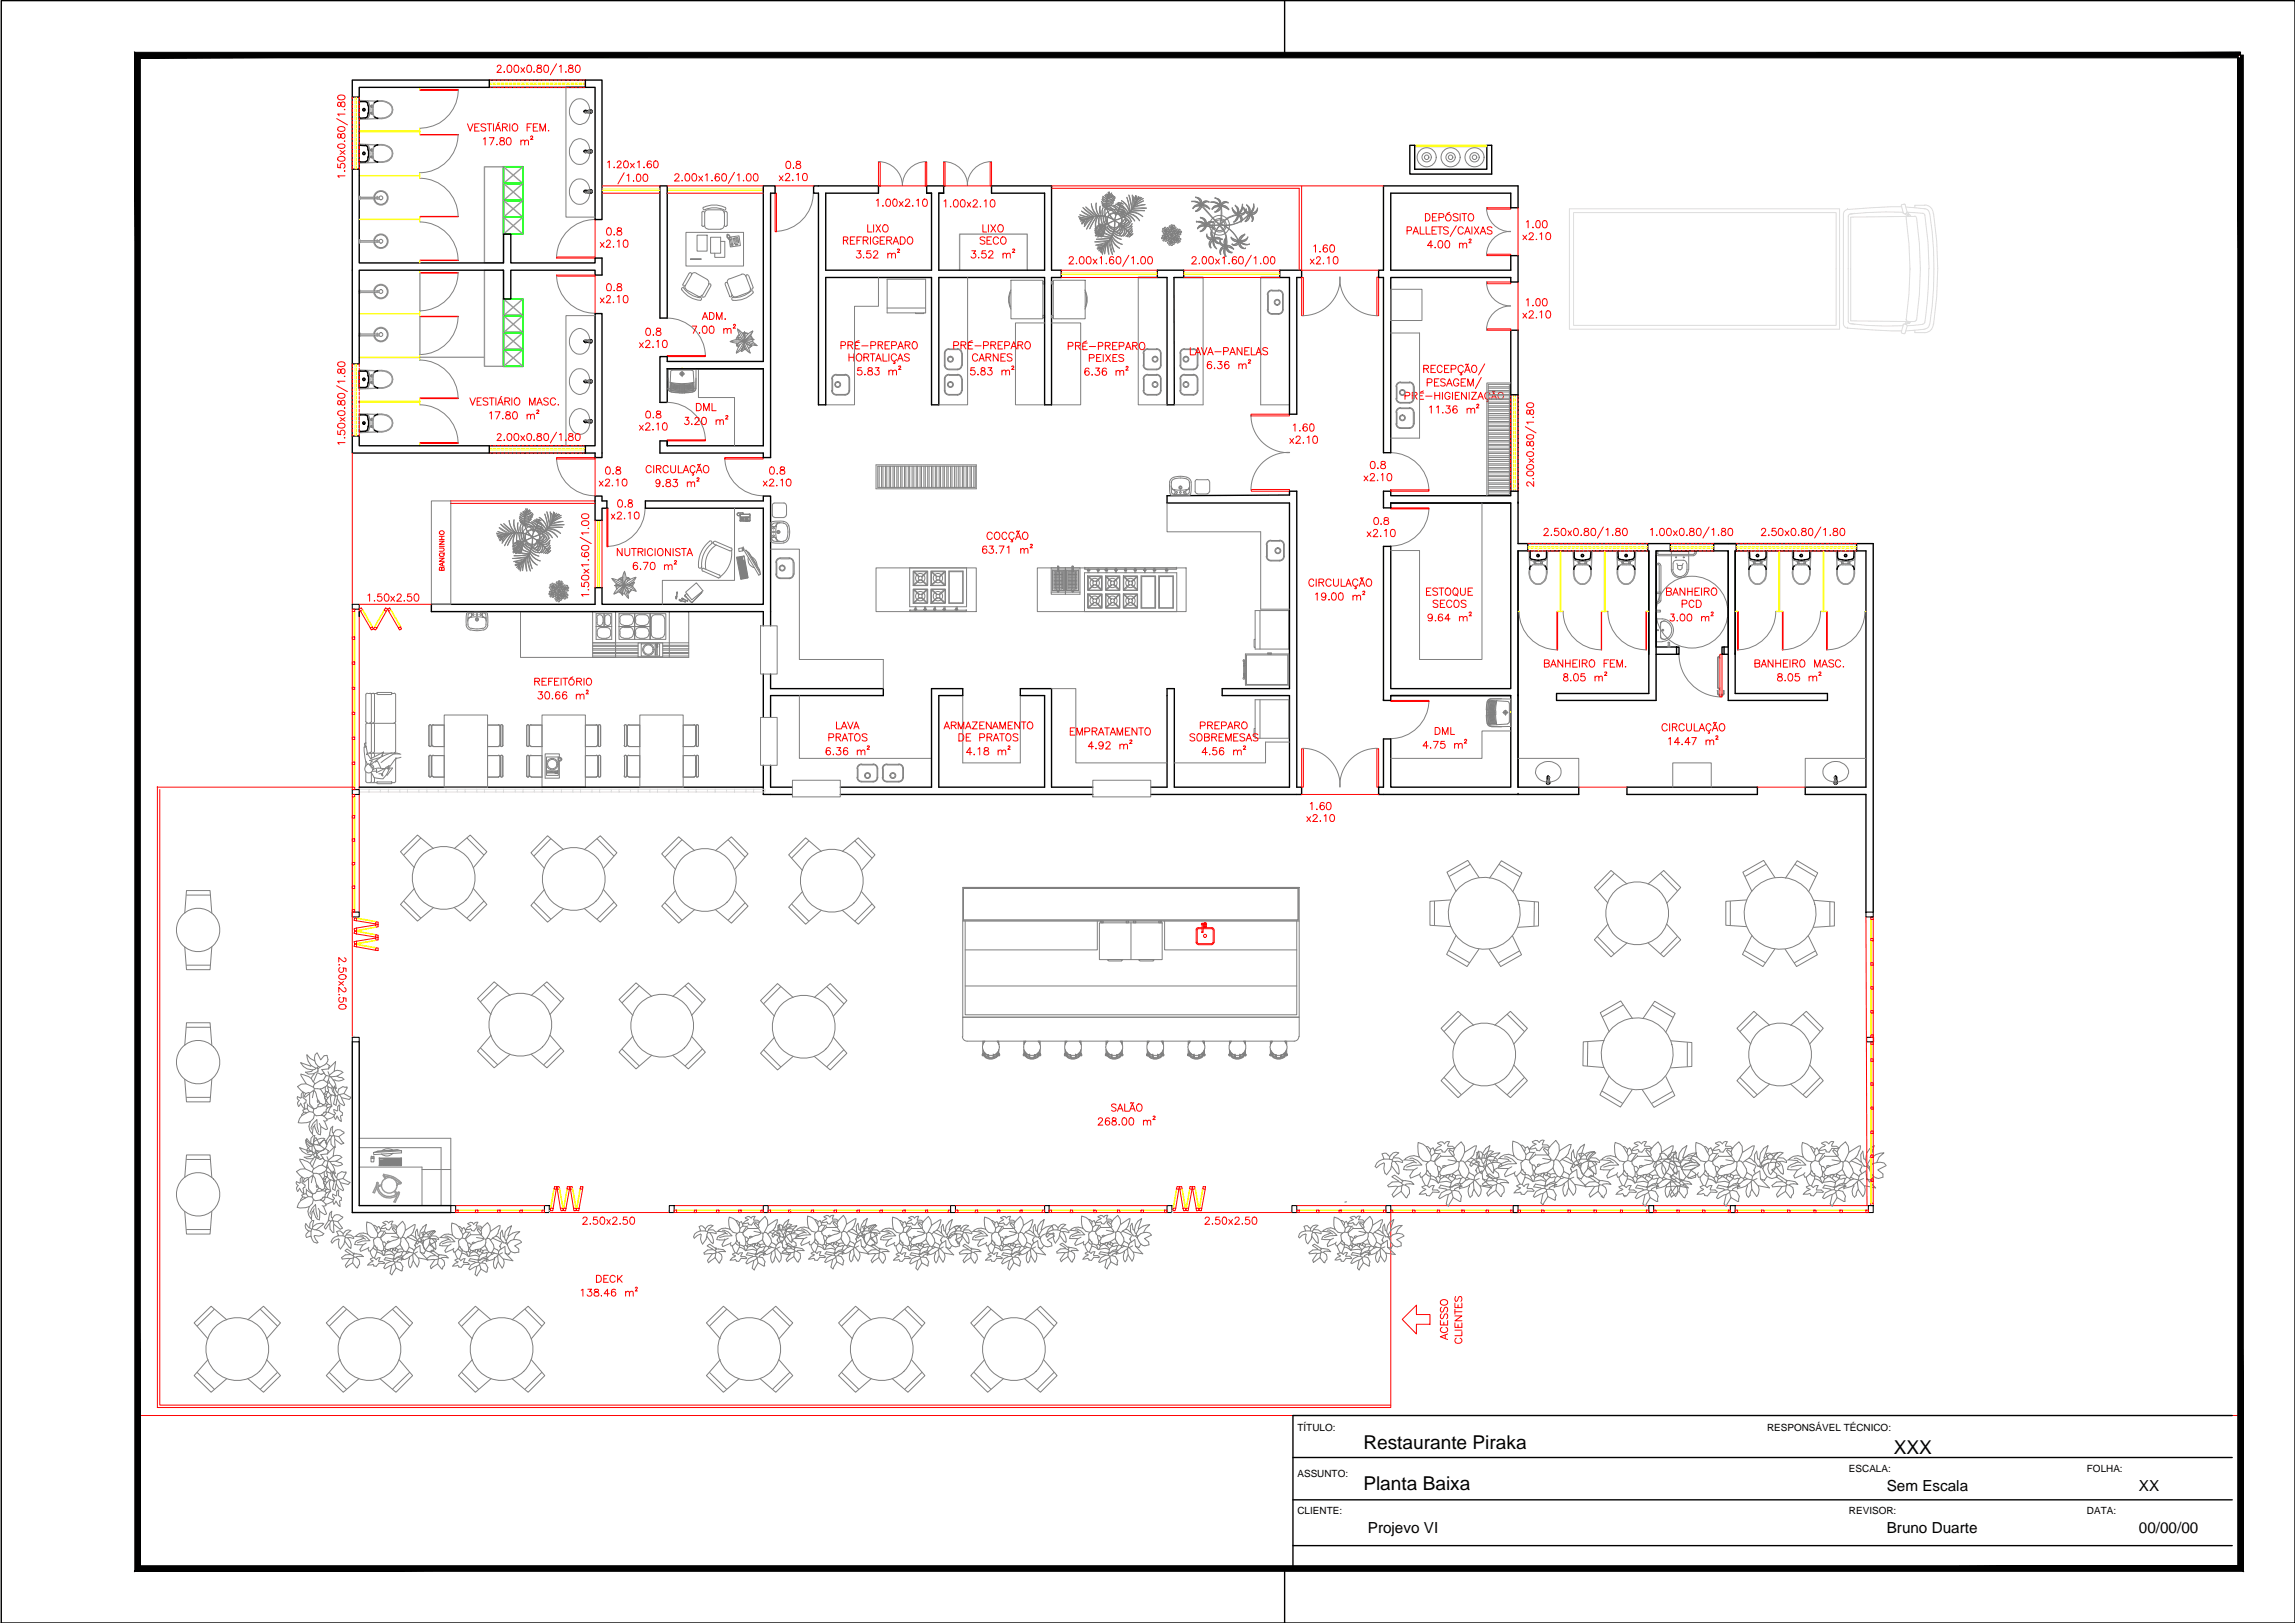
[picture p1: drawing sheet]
<svg xmlns="http://www.w3.org/2000/svg" width="420mm" height="297mm" viewBox="0 0 420 297" stroke-linecap="round" stroke-linejoin="round" font-family="sans-serif">
<defs><g id="words">
<g font-size="3.5">
<text x="249.6" y="265.2">Restaurante Piraka</text>
<text x="346.7" y="266.1">XXX</text>
<text x="249.6" y="272.7">Planta Baixa</text>
</g>
<g font-size="2.8">
<text x="345.4" y="272.8">Sem Escala</text>
<text x="391.6" y="272.8">XX</text>
<text x="250.4" y="280.6">Projevo VI</text>
<text x="345.4" y="280.6">Bruno Duarte</text>
<text x="391.6" y="280.6">00/00/00</text>
</g>
<text font-size="2.6" fill="#808080" x="135.1" y="96">1</text>
<g font-size="1.8">
<text x="237.5" y="262">TÍTULO:</text>
<text x="323.5" y="262">RESPONSÁVEL TÉCNICO:</text>
<text x="338.5" y="269.4">ESCALA:</text>
<text x="382.1" y="269.4">FOLHA:</text>
<text x="237.5" y="270.2">ASSUNTO:</text>
<text x="237.5" y="277">CLIENTE:</text>
<text x="338.5" y="277.1">REVISOR:</text>
<text x="382.1" y="277.1">DATA:</text>
</g>
</g></defs>
<g fill="none" stroke="#000" stroke-width=".25">
<path d="M.2 .1h420v296.9h-420zM64.5 17.8h1.3M66.9 18.6l.3 .2 .1 .2M66.9 18.6l-1.1 .1M67.3 19l.1 .3M67.4 19.4l.1 1.3M69.1 18.5l-.5 .3M89.6 14.7v1.3M103.6 16h5.3v24.2h1.3v-25.5h-45.7v68.2h42.7M107.2 14.7v1.3h-41.4v32.1h26.4v-5.3h1.3v5.3h15.4v-.9h1.3v3.1h-1.3v-.8h-15.4v5.2h-1.3v-5.2h-26.4v17.1h-1.3M235.2 .1v10M64.5 31h1.3"/>
<path d="M65.8 29.5l.1 .1M65.8 21.5l.1 .1M65.9 29.6h1M66.9 26.6l.3 .2 .1 .2M66.9 26.7h-1.1M66.9 21.6h-1M67.2 29.4l-.3 .2M67.2 21.4l-.3 .2M67.3 27l.1 .3M67.3 29.2l-.1 .3M67.3 21.1l-.1 .3M67.4 27.4v.1"/>
<path d="M67.4 28.8l-.1 .4M67.4 28.6v.2M67.4 20.6l-.1 .6M67.5 27.5v1.2M68.6 29.4l.5 .3M68.6 21.4l.5 .3M69.1 26.5l-.5 .3M106.9 35.1l.1 .1M107 27.6v.2M107 34.9l-.1 .1M107 20.3v.2M107 20.5l1.2 .2"/>
<path d="M107 27.9h.2M107 35h.2M107.1 27.7l.1 .2M107.1 35l.1 .2h-.2M107.2 27.9l1 .1M107.2 35.2l1 .2M107.2 27.5l-.1 .2M107.2 20.2l-.1 .2 .1 .1M107.9 27.5a.22 .22 0 0 1 .2 .2 .22 .22 0 0 1-.2 .2M107.9 34.8l.2 .2M107.9 20.2a.22 .22 0 0 1 .2 .2 .22 .22 0 0 1-.2 .2M108.1 35.1l-.2 .2"/>
<path d="M108.2 27.4a.29 .29 0 0 1 .2 .3 .29 .29 0 0 1-.2 .3M108.2 34.7l.2 .3M108.2 20.1a.29 .29 0 0 1 .2 .3 .29 .29 0 0 1-.2 .3M108.2 27.5l-1.2 .2M108.2 34.8l-1 .1-.1 .2M108.2 20.2l-1.2 .1M108.4 35.1l-.2 .3M120.8 34h1.4v24.2h-1.4zM139.7 34h2.2v1.4h-.8v48.3h-1.4v-.8h-18.9v-2.2h1.4v.9h17.5v-14.1h-17.5v6.1h-1.4v-8.3h1.4v.9h17.5zM160.8 34v1.4h-9.6v14.1h19.3v-14.1h-.8v-1.4M161.1 34h-12.2v1.4h.9v38.7h1.4v-23.3h19.3v23.3h1.4v-23.3h19.3v23.3h1.3v-23.3h1.8v-1.3h-1.8v-15.5h-11v1.4h9.7v14.1h-19.3v-14.1h.9v-1.4M169.4 34h3.6"/>
<path d="M253.3 34h24.6v4h-1.3v-2.6h-22v14.1h22v-2.7h1.3v4.8h-1.3v-.8h-22v32.1h-1.3v-32.1h-.9v-1.3h.9zM258.1 26.6h.9v4.4h13.2v-4.4h.9v5.3h-15zM208.4 50.8h5.3v23.3h1.3l-.1-23.3h5.4M211.9 50.8v-1.3h4.8v1.3M230.8 50.8h5.3v25h1.3v-25h.9v-1.3h-4v1.3M64.5 79.8h1.3v1.8h43.1v-24.2h1.3v26.3h-1.3v-.8h-1.7M65.8 67.9v3.1M65.8 73.5v.1M65.8 70.8l1.1 .1M65.8 78.8l.1 .1M65.9 67.9h1M65.9 67.9h-.1"/>
<path d="M66.9 67.9l.3 .1 .1 .3M66.9 75.9l.3 .2M66.9 75.9l-1.1 .1M66.9 78.9l-1 .1M67.2 70.7l-.3 .2M67.2 76l.1 .3M67.3 68.3l.1 .4M67.3 76.3l.1 .4M67.3 70.5l-.1 .2M67.4 68.7v.2M67.4 76.7v.2M67.4 78.2l-.2 .5-.3 .2"/>
<path d="M67.4 70l-.1 .5M67.4 78v.1M67.5 68.9v1.1M67.5 76.9v1.1M68.6 70.7l.5 .3M68.6 78.7l.5 .3M69.1 67.8l-.5 .3M69.1 75.8l-.5 .3M107 69.7v.2M107 62.3v.2M107 77v.2M107 69.9l1.2 .2"/>
<path d="M107 77.3h.2M107.1 69.8l.1 .1M107.1 77.1l.1 .2M107.2 62.7l1 .1M107.2 77.3l1 .1M107.2 62.3l-.2 .1M107.2 69.6l-.1 .2M107.2 62.3l-.1 .2 .1 .1h-.2M107.2 76.9l-.1 .2M107.9 69.6a.22 .22 0 0 1 .2 .2 .22 .22 0 0 1-.2 .2M107.9 62.2a.22 .22 0 0 1 .2 .2 .22 .22 0 0 1-.2 .3M107.9 76.9a.22 .22 0 0 1 .2 .2 .22 .22 0 0 1-.2 .2"/>
<path d="M108.2 69.5a.29 .29 0 0 1 .2 .3 .29 .29 0 0 1-.2 .3M108.2 62.2a.29 .29 0 0 1 .2 .2 .29 .29 0 0 1-.2 .3M108.2 76.8a.29 .29 0 0 1 .2 .3 .29 .29 0 0 1-.2 .3M108.2 69.6l-1.2 .1M108.2 62.2l-1 .1M108.2 76.9l-1.2 .2M276.6 72.2h1.3M89.6 81.6v1.3M107.2 81.6v1.3M111.1 93v-1.3h-.9v-.9h-1.3v4.4h1.3v-2.2h1.1M254.6 89.6v1.1h22v-.8M254.6 92.1h22v33.9h-22v-26h-1.3v28.2"/>
<path d="M254.6 89.9h-1.3v3h1.3v-.8M254.6 92.1h22M276.6 89.9v-29.5h1.3v31.7M276.6 89.9h1.3M277.9 92.1v7.4h62M277.9 92.1h.1M279.7 99.5v1.3M301.7 99.5v1.3M305.8 99.5v1.3M339.9 99.5h3v67.4M339.9 99.5v1.3M65.8 111.9v.9"/>
<path d="M139.7 114.5v-2.6h-60.7v-1.3h29.9v-3h1.3v3h29.5v-17.6h-21.5v-1.3h21.5v-.9h1.4v23.7M280.1 104.2h.1M280.1 101.9l.2 .4 .2 .1M280.1 101v1M280.1 100.8v.1M280.3 103.6l-.3 .5M280.5 102.4h.4M280.8 102.4h.2M281 102.5h1.2M282.4 102.4h-.2M282.9 103.6l.2 .5M283.1 100.8v.1"/>
<path d="M283.1 101.9l-.1 .4-.7 .1M283.1 101v1M283.1 104.2h.1M288.1 104.2h.1M288.2 101.9l.2 .4M288.2 101v1M288.3 100.8l-.1 .1M288.3 102.3l.3 .1M288.4 103.6l-.3 .5M288.6 102.4h.3M289 102.4h.1M289.2 102.5h1.1"/>
<path d="M290.4 102.4h-.2M291 103.6l.3 .5M291.1 100.8l.1 .1M291.2 101.9l-.2 .4-.6 .1M291.3 101l-.1 1M291.3 104.2h.1M296.1 104.2h.1M296.2 101l.1 1M296.2 101.9l.2 .4 .5 .1M296.3 100.8l-.1 .1M296.4 103.6l-.3 .5M297 102.4h.1"/>
<path d="M297.2 102.5h1.1M298.4 102.4h-.2M298.8 102.4h-.4M299 103.6l.3 .5M299.1 100.8l.1 .1M299.2 101.9l-.2 .4-.2 .1M299.3 101v1M299.3 104.2h.1M303.2 100.8v27.4h-18.2v-1.3h16.9v-26.1h-24v43.3h11.1v1.3h-36.6v-1.3h.9v-8.9h1.3v8.9h22v-16.8h-22v.9h-1.3M303.2 119.7h3.7M306.9 118.4h.5v1.3h-.5v-1.3h-3.7v-17.6h13.2v17.6h-.8M313.7 100.8v-1.3h4.2v1.3"/>
<path d="M315.6 118.4h-.3v1.3h1.1M315.6 118.4v1.3M316.4 100.8v27.4h18.2v-1.3h-16.9v-26.1h23.9v43.3h-11.1v1.3h11.1v21.5M317.7 119.7h.1M320.2 104.2h.1M320.3 101v1M320.3 101.9l.1 .4M320.3 100.8v.1M320.5 102.3l.2 .1M320.5 103.6l-.3 .5M320.7 102.4h.5M321.2 102.5h1.2"/>
<path d="M322.5 102.4h-.2M322.9 102.4h-.4M323.1 103.6l.2 .5M323.1 102.3l-.2 .1M323.2 100.8l.1 .1M323.3 101.9l-.2 .4M323.3 101v1M323.3 104.2h.1M328.3 104.2h-.1M328.3 101.9l.1 .4 .3 .1M328.3 101v1M328.3 100.8v.1"/>
<path d="M328.5 103.6l-.3 .5M328.7 102.4h.5M329.2 102.5h1.2M331.1 103.6l.2 .5M331.3 100.8v.1M331.3 101v1M331.3 101.9a.87 .87 0 0 1-1 .5M331.3 104.2h.1M336.3 104.2h.1M336.4 101.9l.2 .4M336.4 101v1M336.5 100.8l-.1 .1"/>
<path d="M336.5 102.3l.3 .1M336.6 103.6l-.3 .5M336.8 102.4h.3M337.2 102.4h.1M337.4 102.5h1.1M338.6 102.4h-.2M339.2 103.6l.3 .5M339.3 100.8l.1 .1M339.4 101.9l-.2 .4-.6 .1M339.4 101v1M339.5 104.2h.1M139.7 123.4v7.9"/>
<path d="M141.1 123.4v2.6h20.6v1.3h-20.6v4M253.3 128.2h.1M254.6 127.3h22M277.9 127.3h.1M65.8 144.1h73.9M139.7 140.1v5.3h5.4M141.1 140.1v4h4M153.8 144.1h16.7v-18.1h5.8v1.3h-4.4v16.8h19.3v-16.8h-4.4v-1.3h5.7v18.1h7.6M153.8 145.4h46.3M210.7 144.1h3v-18.1h1.3v18.1h21.1v-16.8h-12.3v-1.3h12.3v-33.9h-22.4v-1.4l22.4-.1v-.7h1.3v54.2h.9v1.3h-27.6M277.9 145.4h.1M283.1 143.3a.29 .29 0 0 0 .3 .3 .29 .29 0 0 0 .3-.3"/>
<path d="M283.2 143a.22 .22 0 0 0 .2 .3 .22 .22 0 0 0 .2-.3M283.3 142.4l-.1 .9M283.3 142.1h.2M283.3 142.4l.2-.2 .1 .2M283.4 142.2l-.1 .2M283.6 142.2v.2M283.6 142.4l.2 .9M297.9 144.1h23.8v1.3h-23.8zM335.8 143.3a.29 .29 0 0 0 .3 .3 .29 .29 0 0 0 .2-.3M335.8 143a.22 .22 0 0 0 .3 .3 .22 .22 0 0 0 .2-.3M336 142.4l-.2 .9M336 142.2v.2"/>
<path d="M336 142.1h.1M336 142.2l.1 .2M336 142.2l-.1 .2M336.1 142.2l.1 .2M336.2 142.4l.1 .9M64.5 190.7v31.2h18M65.8 190.7v29.9h16.7M408.7 259.1h-172v28M236.7 274.5h172M236.7 266.7h172M235.2 287.1v9.9M236.7 282.9h172"/>
<circle cx="66.6" cy="28.1" r=".22"/>
<circle cx="66.6" cy="20.1" r=".22"/>
<circle cx="66.6" cy="77.4" r=".22"/>
<circle cx="66.6" cy="69.4" r=".22"/>
<circle cx="281.6" cy="101.7" r=".22"/>
<circle cx="289.7" cy="101.7" r=".22"/>
<circle cx="297.7" cy="101.7" r=".22"/>
<circle cx="321.8" cy="101.7" r=".22"/>
<circle cx="329.8" cy="101.7" r=".22"/>
<circle cx="337.9" cy="101.7" r=".22"/>
</g>
<g fill="none" stroke="#f00" stroke-width=".18">
<path d="M25.2 10.1h385v249h-385zM61.9 18.8a.5 .5 0 0 0 .1 .7l.3-.1 .1-.4a.38 .38 0 0 1 .4-.3 .38 .38 0 0 1 .4 .3l-.1 .4-.2 .1a.66 .66 0 0 1-.6-.7zM61.9 17.6l.5-.2a.57 .57 0 0 1 .8 .5 .77 .77 0 0 1-1.4 0zM63.1 20v.1zM64.5 17.8v.4M64.5 18.5v.5M64.5 19.2v.5M64.5 20v.5M65.8 17.8v.4M65.8 18.5v.5M65.8 19.2v.5M65.8 20v.5"/>
<path d="M76.9 16.4l7 .1zM89.6 14.7h.4M89.6 16h.4M90.2 14.7h.5M90.2 16h.5M91 14.7h.5M91 16h.5M91 12.2a.34 .34 0 0 1 .5-.3 .34 .34 0 0 1 .2 .5l-.7 .9h.8M91.7 14.7h.5M91.7 16h.5M92.2 13.2h.2zM92.5 14.7h.5"/>
<path d="M92.5 16h.5M93 12a.43 .43 0 0 1 .6 .2l.1 .3a.57 .57 0 0 1-.5 .8 .85 .85 0 0 1-.2-1.3zM93.3 14.7h.4M93.3 16h.4M94 14.7h.5M94 16h.5M94.3 12a.43 .43 0 0 1 .6 .2l.1 .3a.57 .57 0 0 1-.5 .8 .85 .85 0 0 1-.2-1.3zM94.7 14.7h.5M94.7 16h.5M95.4 12.4l.7 .9M95.5 14.7h.5M95.5 16h.5"/>
<path d="M96.1 12.4l-.7 .9M96.2 14.7h.6M96.2 16h.6M96.6 12a.43 .43 0 0 1 .7 .2v.3a.57 .57 0 0 1-.5 .8 .85 .85 0 0 1-.2-1.3zM97 14.7h.5M97 16h.5M97.7 13.2h.1zM97.7 14.7h.5M97.7 16h.5M98.4 12v.4l.4 .1a.38 .38 0 0 1 .4 .3 .38 .38 0 0 1-.4 .5l-.4-.1-.1-.2a.66 .66 0 0 1 .7-.6l.1-.3a.5 .5 0 0 0-.7-.1zM98.5 14.7h.5M98.5 16h.5"/>
<path d="M99.2 14.7h.5M99.2 16h.5M99.7 12a.43 .43 0 0 1 .7 .2v.3a.57 .57 0 0 1-.5 .8 .85 .85 0 0 1-.2-1.3zM100 14.7h.5M100 16h.5M100.8 14.7h.5M100.8 16h.5M101.5 14.7h.5M101.5 16h.5M101.9 11.7l-1.1 2M102.2 14.7h.5M102.2 16h.5"/>
<path d="M102.4 12.2l.3-.3v1.4M103 14.7h.5M103 16h.5M103.5 13.2h.2zM103.7 14.7h.5M103.7 16h.5M104.2 12v.4l.4 .1a.38 .38 0 0 1 .3 .3 .38 .38 0 0 1-.3 .5l-.4-.1-.1-.2a.66 .66 0 0 1 .7-.6l.1-.3a.5 .5 0 0 0-.7-.1zM104.5 14.7h.5M104.5 16h.5M105.3 14.7h.4M105.3 16h.4M105.5 12a.43 .43 0 0 1 .7 .2v.3a.57 .57 0 0 1-.5 .8 .85 .85 0 0 1-.2-1.3z"/>
<path d="M106 14.7h.5M106 16h.5M106.7 14.7h.5M106.7 16h.5M61.6 21.7l2 1.1M61.8 30v.7h.6a.47 .47 0 0 1 0-.7 .47 .47 0 0 1 .7 .1 .47 .47 0 0 1-.2 .7M61.9 28.8l.5-.2a.57 .57 0 0 1 .8 .5 .77 .77 0 0 1-1.4 0zM61.9 26.5l.5-.2a.58 .58 0 0 1 .8 .5 .77 .77 0 0 1-1.4 0zM61.9 24.6a.5 .5 0 0 0 .1 .7l.3-.1 .1-.4a.38 .38 0 0 1 .4-.4 .38 .38 0 0 1 .4 .4l-.1 .4-.2 .1a.66 .66 0 0 1-.6-.7zM61.9 23.4l.5-.2a.57 .57 0 0 1 .8 .5 .77 .77 0 0 1-1.4 0zM62.3 27.5l.9 .7M63.1 31.2v.2z"/>
<path d="M63.1 25.8v.1zM63.2 32.2h-1.4l.3 .3M63.2 20.9h-1.4l.3 .3M63.2 27.5l-.9 .7M64.5 20.8v.5M64.5 21.5v.5M64.5 22.2v.5M64.5 23v.5M64.5 23.7v.5M64.5 24.5v.5M64.5 25.3v.4M64.5 26v.5"/>
<path d="M64.5 26.7v.5M64.5 27.5v.5M64.5 28.2v.6M64.5 29v.5M64.5 29.7v.5M64.5 30.5v.5M65.8 20.8v.5M65.8 21.5v.5M65.8 22.2v.5M65.8 23v.5M65.8 23.7v.5M65.8 24.5v.5"/>
<path d="M65.8 25.3v.4M65.8 26v.5M65.8 26.7v.5M65.8 27.5v.5M65.8 28.2v.6M65.8 29v.5M65.8 29.7v.5M65.8 30.5v.5M76.9 24.6l7 .1zM76.9 39.6l7 .1zM85.6 22.7l.5 1.3 .5-1.3M86.9 23.3h.5"/>
<path d="M87.7 22.7h-.8v1.3h.8M88.5 25.4l.3-.2v1.3M88.9 22.8l-.3-.1-.5 .1 .1 .4 .7 .3v.3l-.3 .2-.5-.2M89.2 22.7h.8M89.6 25.2h.9l-.7 1.3M89.6 22.7v1.3M90.3 22.7v1.3M90.7 24l.5-1.3 .5 1.3M90.8 23.5h.7M90.9 26.5h.1zM91.4 22.4l-.2 .1M91.6 25.3v.3l.4 .2a.38 .38 0 0 1 .4 .3 .38 .38 0 0 1-.3 .4h-.5l-.1-.2a.66 .66 0 0 1 .7-.7l.1-.2a.5 .5 0 0 0-.7-.1z"/>
<path d="M92 23.3l.8-.1 .1-.2-.1-.2-.8-.1v1.3M92.4 23.3l.5 .7M92.9 25.3a.43 .43 0 0 1 .6 .1l.1 .4a.57 .57 0 0 1-.5 .7 .85 .85 0 0 1-.2-1.2zM93.3 22.7v1.3M93.9 22.8a.49 .49 0 0 1 .6-.1 .49 .49 0 0 1 .3 .5v.3a.51 .51 0 0 1-.5 .5 .51 .51 0 0 1-.5-.5zM95.4 25.9l.3-.3 .3 .1 .1 .8M95.4 25.6v.9M96.1 25.9l.3-.3 .3 .1 .1 .8M96.5 23.3h.5M97.1 25.1v-.1a.2 .2 0 0 1 .3-.1 .2 .2 0 0 1 .1 .2l-.4 .4h.5M97.3 22.7h-.8v1.3M97.6 23.3h.5"/>
<path d="M98.5 22.7h-.9v1.3h.9M98.8 24v-1.3l.6 1.3 .5-1.3v1.3M100.4 23.9h.1zM110.2 34h10.6M110.2 35.4h10.6M111.2 29.7l.3-.3v1.3M112.4 30.7h.1zM113 29.8a.35 .35 0 0 1 .5-.3 .35 .35 0 0 1 0 .6l-.6 .6h.9M114.3 31.6l-1.2 2M114.3 29.5a.43 .43 0 0 1 .7 .2v.3a.58 .58 0 0 1-.3 .7h-.2a.79 .79 0 0 1-.2-1.2zM114.8 32.1l.3-.2v1.3M115.4 29.9l.7 .8"/>
<path d="M115.9 33.1h.2zM116.1 29.9l-.7 .8M116.6 31.9a.43 .43 0 0 1 .7 .2v.3a.57 .57 0 0 1-.5 .8 .78 .78 0 0 1-.2-1.1zM116.7 29.7l.3-.3v1.3M117.8 30.7h.2zM117.9 31.9a.43 .43 0 0 1 .6 .2l.1 .3a.57 .57 0 0 1-.5 .8 .85 .85 0 0 1-.2-1.3zM119.2 29.6v-.1a.43 .43 0 0 0-.7 .2 .61 .61 0 0 0-.1 .6 .61 .61 0 0 0 .5 .4 .41 .41 0 0 0 .4-.4 .41 .41 0 0 0-.4-.4 .41 .41 0 0 0-.4 .4M119.8 29.5a.43 .43 0 0 1 .6 .2l.1 .3a.58 .58 0 0 1-.4 .7h-.3l-.1-.2v-.8zM122.2 34h17.5M122.2 35.4h17.5M123.5 32.1l.3-.3 .4 .1 .1 .2-.2 .4-.6 .6h.9M124.8 33.1h.1z"/>
<path d="M125.6 31.9a.43 .43 0 0 1 .6 .2l.1 .3a.57 .57 0 0 1-.5 .7 .85 .85 0 0 1-.2-1.2zM126.9 31.9a.43 .43 0 0 1 .6 .2l.1 .3a.57 .57 0 0 1-.6 .7 .85 .85 0 0 1-.1-1.2zM127.9 32.2l.7 .9M128.6 32.2l-.7 .9M129.1 32.1l.4-.3v1.3M130.3 33.1h.1zM131.7 32l-.1-.1a.43 .43 0 0 0-.6 .2 .78 .78 0 0 0 .3 1 .41 .41 0 0 0 .4-.3 .41 .41 0 0 0-.3-.5 .41 .41 0 0 0-.5 .4M132.3 31.9a.43 .43 0 0 1 .6 .2l.1 .3a.57 .57 0 0 1-.5 .7 .85 .85 0 0 1-.2-1.2zM134.5 31.5l-1.2 2.1M135 32.1l.3-.3v1.3M136.1 33.1h.1zM136.8 31.9a.43 .43 0 0 1 .7 .2v.3a.57 .57 0 0 1-.5 .7 .85 .85 0 0 1-.2-1.2z"/>
<path d="M138.1 31.9a.43 .43 0 0 1 .6 .2l.1 .3a.57 .57 0 0 1-.5 .7 .85 .85 0 0 1-.2-1.2zM141.9 35.4h.3v7h-.3zM141.9 34h7M142.7 32.2l.7 .9M143.4 32.2l-.7 .9M143.8 32.1l.3-.4 .3 .1 .2 .2-.2 .4-.7 .7h.9M144.1 29.6a.43 .43 0 0 1 .6 .2l.1 .3a.57 .57 0 0 1-.5 .7 .85 .85 0 0 1-.2-1.2zM145.1 33h.1zM145.2 30.8h.1zM145.8 29.6v.4l.4 .1a.38 .38 0 0 1 .4 .3 .38 .38 0 0 1-.3 .4h-.5l-.1-.2a.66 .66 0 0 1 .8-.6v-.3a.5 .5 0 0 0-.7-.1zM145.8 32l.4-.3v1.4M147.1 31.8a.43 .43 0 0 1 .6 .2l.1 .3a.57 .57 0 0 1-.5 .8 .85 .85 0 0 1-.2-1.3z"/>
<path d="M160.4 36.7l.4-.3v1.4M160.8 29.6h.3v4.4h-.3zM160.8 34h8.9M161.6 37.6v.2zM162.3 36.5a.43 .43 0 0 1 .7 .2v.3a.57 .57 0 0 1-.5 .8 .85 .85 0 0 1-.2-1.3zM163.6 36.5l.3-.1a.77 .77 0 0 1 0 1.4h-.2a.91 .91 0 0 1-.1-1.3zM164.6 36.9l.7 .9M165.3 36.9l-.7 .9M165.8 36.8l.2-.4 .4 .1 .1 .2-.2 .4-.6 .7h.9M167.1 37.6v.2zM167.8 36.7l.3-.3v1.4M169.1 36.5a.43 .43 0 0 1 .6 .2l.1 .3a.57 .57 0 0 1-.5 .8 .85 .85 0 0 1-.2-1.3z"/>
<path d="M169.4 29.6h.3v4.4h-.3zM172.8 29.6h.2v4.4h-.2zM172.8 34h8.7M172.8 36.8l.3-.2v1.3M174 37.8h.1zM174.7 36.6a.43 .43 0 0 1 .7 .2v.3a.57 .57 0 0 1-.5 .8 .85 .85 0 0 1-.2-1.3zM176 36.6a.43 .43 0 0 1 .6 .2l.1 .3a.57 .57 0 0 1-.5 .8 .85 .85 0 0 1-.2-1.3zM177.1 37l.6 .9M177.7 37l-.6 .9M178.2 36.9l.2-.3h.4l.1 .2-.2 .5-.6 .6h.9M179.4 37.8h.2zM180.2 36.8l.3-.2v1.3"/>
<path d="M181.3 29.6h.2v4.4h-.2zM181.5 36.6a.43 .43 0 0 1 .6 .2l.1 .3a.57 .57 0 0 1-.5 .8 .85 .85 0 0 1-.2-1.3zM192.5 34h60.8M192.5 34.5h45.3v15M238.3 34v15.5h14.1M261 39.1a.69 .69 0 0 1 .8 .7 .69 .69 0 0 1-.8 .6zM262.2 39.7h.5M263.1 39.1h-.9v1.3h.9M263.4 39.8l.8-.1 .1-.2v-.3l-.9-.1v1.3M265.4 38.8l-.5 .3M266.9 39.3l-.3-.2-.6 .2 .2 .3 .7 .3v.3l-.3 .2-.6-.2M267.3 39.1v1.3"/>
<path d="M267.6 39.1h.9M268.1 39.1v1.3M268.9 39.3a.49 .49 0 0 1 .6-.2 .49 .49 0 0 1 .3 .5v.3a.51 .51 0 0 1-.5 .6 .51 .51 0 0 1-.5-.6zM272.2 38h4.4v.3h-4.4zM277.9 38v8.8M76.9 57.9l7 .1zM76.9 49.9l7 .1zM76.9 47.6l7 .1zM108.9 40.2v7h-7v-.2h7M108.9 50.5h-7v-.2h7v7.1M109.9 54.5l.7 .9M109.9 44.4l.7 .9"/>
<path d="M110.6 54.5l-.7 .9M110.6 44.4l-.7 .9M111 54.4a.34 .34 0 0 1 .5-.3 .34 .34 0 0 1 .2 .5l-.7 .8h.8M111 44.2a.34 .34 0 0 1 .5-.3 .34 .34 0 0 1 .2 .5l-.7 .9h.8M111.2 52a.43 .43 0 0 1 .7 .2v.8l-.2 .2h-.5l-.2-.5zM111.2 41.8a.43 .43 0 0 1 .7 .2v.3a.57 .57 0 0 1-.5 .7 .85 .85 0 0 1-.2-1.2zM112.2 55.4h.2zM112.3 45.1v.2zM112.4 53.2h.1zM112.4 43h.1zM113 54.3l.3-.2v1.3M113 44.2l.3-.3v1.4"/>
<path d="M113.1 52v.4l.4 .1a.35 .35 0 0 1 .3 .3 .35 .35 0 0 1-.3 .4h-.4l-.2-.2a.66 .66 0 0 1 .8-.6l.1-.3a.5 .5 0 0 0-.7-.1zM113.1 41.8v.3l.4 .2a.38 .38 0 0 1 .3 .3 .38 .38 0 0 1-.3 .4h-.4l-.2-.2a.66 .66 0 0 1 .8-.7l.1-.2a.5 .5 0 0 0-.7-.1zM114.3 54.2a.43 .43 0 0 1 .6 .1l.1 .4a.57 .57 0 0 1-.5 .7 .85 .85 0 0 1-.2-1.2zM114.3 44a.43 .43 0 0 1 .6 .2l.1 .3a.57 .57 0 0 1-.5 .8 .85 .85 0 0 1-.2-1.3zM126.7 59.7h.9l-.7 1.3M128.6 58.5l.5-1.3 .5 1.3M128.8 59.7a.43 .43 0 0 1 .6 .2l.1 .3a.57 .57 0 0 1-.6 .8 .85 .85 0 0 1-.1-1.3zM128.8 58h.6M129.9 57.2a.66 .66 0 0 1 .9 .6 .66 .66 0 0 1-.9 .7zM130 59.7a.43 .43 0 0 1 .7 .2v.3a.57 .57 0 0 1-.5 .8 .85 .85 0 0 1-.2-1.3zM131.2 58.5v-1.3l.5 1.3 .5-1.3v1.3M132.7 58.4h.1z"/>
<path d="M134.3 59.5l.1-.1 .3 .1-.5 .6h.5M154.4 44l.7-.1 .1-.2v-.2l-.8-.1v1.3M154.9 44l.3 .7M155.7 44h.5M156.5 43.4h-.8v1.3h.8M156.9 45.9h.7l-.4 .5a.44 .44 0 0 1 .3 .7 .44 .44 0 0 1-.7-.1M156.9 44h.5M157.7 43.4h-.8v1.3M158 44l.8-.1 .1-.2v-.2l-.9-.1v1.3M158 47.2h.2zM158.5 44l.4 .7M158.9 41.1v1.4h.7"/>
<path d="M159.4 45.9h-.7v.6a.47 .47 0 0 1 .7 0 .47 .47 0 0 1-.1 .7 .47 .47 0 0 1-.7-.2M159.4 43.4v1.3M159.9 46.2l.3-.3 .4 .1 .1 .2-.2 .4-.6 .6h.9M159.9 41.1v1.4M160.4 41.1l.8 1.4M160.8 43.7a.49 .49 0 0 0-.6-.3 .49 .49 0 0 0-.4 .5v.3a.48 .48 0 0 0 .5 .5 .48 .48 0 0 0 .5-.5h-.4M161.1 44h.5M161.2 41.1l-.8 1.4M161.7 41.3a.49 .49 0 0 1 .6-.1 .49 .49 0 0 1 .3 .4v.4a.51 .51 0 0 1-.5 .5 .51 .51 0 0 1-.5-.5zM162 43.4h-.9v1.3h.9M162.3 44l.8-.1 .1-.2v-.2l-.9-.1v1.3M162.5 46.6l.4-.3 .3 .1v.8"/>
<path d="M162.5 46.3v.9M162.8 44l.4 .7M163.2 46.6l.4-.3 .3 .1v.8M163.5 44.7l.5-1.3 .5 1.3M163.7 44.2h.6M164.3 45.7l.1-.1h.2l.1 .2-.4 .4h.4M164.8 43.4h.5a.71 .71 0 0 1 .4 .6 .71 .71 0 0 1-.4 .7h-.5zM166.3 43.4a.62 .62 0 0 1 .8 .6 .62 .62 0 0 1-.8 .6l-.2-.4v-.3zM177.9 45.9h.7l-.4 .5a.44 .44 0 0 1 .4 .7 .44 .44 0 0 1-.8-.1M179.1 47.2h.1zM179.9 41.1v1.4h.7M180.3 43.5l-.3-.1-.6 .1 .2 .4 .7 .3v.3l-.3 .2-.6-.2"/>
<path d="M180.4 45.9h-.6l-.1 .6a.47 .47 0 0 1 .8 0 .47 .47 0 0 1-.1 .7 .47 .47 0 0 1-.7-.2M180.7 44h.5M181 41.1v1.4M181 46.2l.3-.3 .4 .1 .1 .2-.2 .4-.6 .6h.8M181.4 41.1l.9 1.4M181.5 43.4h-.8v1.3h.8M182.3 41.1l-.9 1.4M182.8 41.3a.49 .49 0 0 1 .6-.1 .49 .49 0 0 1 .3 .4v.4a.51 .51 0 0 1-.5 .5 .51 .51 0 0 1-.5-.5zM182.8 43.7a.49 .49 0 0 0-.6-.3 .49 .49 0 0 0-.4 .5v.3a.49 .49 0 0 0 .4 .5 .49 .49 0 0 0 .6-.3M183.4 43.4a.62 .62 0 0 1 .8 .6 .62 .62 0 0 1-.8 .6l-.2-.4v-.5zM183.6 46.6l.3-.3 .3 .1 .1 .8M183.6 46.3v.9"/>
<path d="M184.3 46.6l.3-.3 .3 .1 .1 .8M185.4 45.7l.1-.1h.2l.1 .2-.5 .4h.5M194.3 49.5h17.6M194.3 50.8h17.6M195.7 47.3l.3-.3h.3l.2 .2-.2 .5-.6 .6h.9M197 48.2h.1zM197.8 47a.43 .43 0 0 1 .6 .2l.1 .3a.57 .57 0 0 1-.5 .8 .85 .85 0 0 1-.2-1.3zM199.1 47a.43 .43 0 0 1 .6 .2v.3a.57 .57 0 0 1-.5 .8 .85 .85 0 0 1-.1-1.3zM200.1 47.4l.7 .9M200.8 47.4l-.7 .9M201.4 47.2l.3-.2v1.3M202.5 48.2h.1z"/>
<path d="M203.9 47.2l-.1-.2a.43 .43 0 0 0-.6 .2 .78 .78 0 0 0 .3 1.1 .41 .41 0 0 0 .4-.4 .41 .41 0 0 0-.3-.4 .41 .41 0 0 0-.5 .4M204.5 47a.43 .43 0 0 1 .6 .2l.1 .3a.57 .57 0 0 1-.5 .8 .85 .85 0 0 1-.2-1.3zM206.7 46.7l-1.2 2.1M207.2 47.2l.3-.2v1.3M208.3 48.2h.1zM209 47a.43 .43 0 0 1 .7 .2v.3a.57 .57 0 0 1-.5 .8 .85 .85 0 0 1-.2-1.3zM210.3 47a.43 .43 0 0 1 .6 .2l.1 .3a.57 .57 0 0 1-.5 .8 .85 .85 0 0 1-.2-1.3zM216.7 49.5h17.6M216.7 50.8h17.6M218.2 47.3l.3-.3h.4l.1 .2-.2 .5-.6 .6h.9M219.5 48.2h.1zM220.3 47h.2a.77 .77 0 0 1 0 1.3h-.1a.91 .91 0 0 1-.1-1.3z"/>
<path d="M221.5 47a.43 .43 0 0 1 .6 .2l.1 .3a.57 .57 0 0 1-.5 .8 .85 .85 0 0 1-.2-1.3zM222.5 47.4l.7 .9M223.2 47.4l-.7 .9M223.8 47.2l.3-.2v1.3M225 48.2h.1zM226.4 47.2l-.1-.2a.43 .43 0 0 0-.6 .2 .78 .78 0 0 0 .3 1.1 .41 .41 0 0 0 .4-.4 .41 .41 0 0 0-.4-.4 .41 .41 0 0 0-.4 .4M226.9 47a.43 .43 0 0 1 .7 .2v.3a.57 .57 0 0 1-.5 .8 .85 .85 0 0 1-.2-1.3zM229.1 46.7l-1.2 2.1M229.6 47.2l.3-.2v1.3M230.7 48.2h.2zM231.5 47a.43 .43 0 0 1 .6 .2l.1 .3a.57 .57 0 0 1-.5 .8 .85 .85 0 0 1-.2-1.3zM232.8 47h.2a.77 .77 0 0 1 0 1.3h-.1a.91 .91 0 0 1-.1-1.3z"/>
<path d="M238.3 50.8h.3v7h-.3zM239.9 47.4l.7 .9M240.5 45.1l.3-.3v1.4M240.6 47.4l-.7 .9M241 47.3a.34 .34 0 0 1 .5-.3 .34 .34 0 0 1 .2 .5l-.7 .8h.8M241.6 46.1h.1zM242.2 48.2h.2zM243 45l-.1-.1a.43 .43 0 0 0-.6 .2 .78 .78 0 0 0 .3 1.1 .41 .41 0 0 0 .5-.4 .41 .41 0 0 0-.4-.5 .41 .41 0 0 0-.5 .4M243 47.2l.3-.2v1.3M243.6 44.9a.43 .43 0 0 1 .7 .2v.3a.57 .57 0 0 1-.5 .8 .85 .85 0 0 1-.2-1.3zM244.3 47a.43 .43 0 0 1 .6 .2l.1 .3a.57 .57 0 0 1-.5 .8 .85 .85 0 0 1-.2-1.3zM252.1 50.7h.3v7.1h-.3z"/>
<path d="M257.6 42.2l.7-.1 .1-.1v-.4l-.8-.1v1.3M258.7 42.8l.5-1.3 .5 1.3M258.9 42.4h.6M260 41.5v1.3h.8M261.1 41.5v1.3h.8M262.2 42.1h.5M262.3 44.9h-1l.7-.8v1.3M262.7 45.3h.1zM263 41.5h-.8v1.3h.8M263.2 41.5h.9M263.4 44.1a.43 .43 0 0 1 .7 .2v.3a.57 .57 0 0 1-.5 .8 .85 .85 0 0 1-.2-1.3zM263.6 41.5v1.3"/>
<path d="M264.7 44.1a.43 .43 0 0 1 .6 .2l.1 .3a.57 .57 0 0 1-.5 .8 .85 .85 0 0 1-.2-1.3zM265.2 41.7l-.4-.2-.5 .2 .1 .3 .7 .3 .1 .4-.4 .1-.5-.1M266.6 41.3l-1.1 2M267.2 44.8l.2-.3 .4 .1v.8M267.2 44.5v.9M267.8 44.8l.3-.3 .4 .1v.8M267.9 41.8a.49 .49 0 0 0-.6-.3 .49 .49 0 0 0-.4 .5v.3a.49 .49 0 0 0 .4 .6 .49 .49 0 0 0 .6-.4M268.1 42.8l.5-1.3 .6 1.3M268.3 42.4h.7M269 43.9l.1-.2 .2 .2-.4 .5h.4M269.5 41.5v1.3M269.9 41.5l.8 1.3"/>
<path d="M270.7 41.5l-.8 1.3M271 42.8l.5-1.3 .5 1.3M271.2 42.4h.6M272.2 51.6h4.4v.3h-4.4zM272.2 46.5h4.4v.3h-4.4zM273.2 41.7l-.4-.2-.5 .2 .1 .3 .7 .3 .1 .4-.4 .1-.5-.1M277.9 51.6v8.8M278.8 43l.7 .9M278.8 57.3l.7 .9M279.4 40.6l.4-.2v1.3M279.4 54.9l.4-.2v1.3M279.5 43l-.7 .9"/>
<path d="M279.5 57.3l-.7 .9M280 42.9l.2-.3 .4 .1 .1 .1-.2 .5-.6 .6h.9M280 57.2l.2-.3h.4l.1 .2-.2 .5-.6 .6h.9M280.6 41.6h.1zM280.6 55.9h.1zM281.2 43.8h.1zM281.2 58.2h.1zM281.3 40.4a.36 .36 0 0 1 .6 .2l.1 .3a.58 .58 0 0 1-.5 .8 .85 .85 0 0 1-.2-1.3zM281.3 54.7a.36 .36 0 0 1 .6 .2l.1 .3a.58 .58 0 0 1-.5 .8 .85 .85 0 0 1-.2-1.3zM281.9 42.8l.3-.2v1.3M281.9 57.1l.3-.2v1.3M282.6 40.4a.43 .43 0 0 1 .6 .2l.1 .3a.57 .57 0 0 1-.6 .8 .85 .85 0 0 1-.1-1.3z"/>
<path d="M282.6 54.7a.43 .43 0 0 1 .6 .2l.1 .3a.57 .57 0 0 1-.6 .8 .85 .85 0 0 1-.1-1.3zM283.2 42.7a.43 .43 0 0 1 .6 .1v.9l-.4 .2-.3-.2-.1-.3zM283.2 56.9a.43 .43 0 0 1 .6 .2l.1 .4a.57 .57 0 0 1-.5 .7 .85 .85 0 0 1-.2-1.3zM61.6 70.6l2 1.1M61.8 78.9v.6l.6 .1a.47 .47 0 0 1 0-.8 .47 .47 0 0 1 .7 .1 .47 .47 0 0 1-.2 .7M61.9 77.6l.5-.1a.57 .57 0 0 1 .8 .5 .77 .77 0 0 1-1.4 0zM61.9 75.4l.5-.2a.57 .57 0 0 1 .8 .5 .77 .77 0 0 1-1.4 0zM61.9 73.4a.5 .5 0 0 0 .1 .7l.3-.1 .1-.4a.38 .38 0 0 1 .4-.3 .38 .38 0 0 1 .4 .3l-.1 .4-.2 .2a.66 .66 0 0 1-.6-.8zM61.9 72.2l.5-.2a.57 .57 0 0 1 .8 .5 .77 .77 0 0 1-1.4 0zM61.9 67.6a.5 .5 0 0 0 .1 .7l.3-.1 .1-.3a.38 .38 0 0 1 .4-.4 .38 .38 0 0 1 .4 .3l-.1 .4-.2 .2a.66 .66 0 0 1-.6-.8zM61.9 66.4l.5-.2a.57 .57 0 0 1 .8 .5 .77 .77 0 0 1-1.4 0zM62.3 76.4l.9 .7"/>
<path d="M63.1 74.6v.1zM63.1 68.8v.1zM63.2 69.8h-1.4l.3 .3M63.2 76.4l-.9 .7M64.5 66.6v.5M64.5 67.4v.4M64.5 68.1v.5M64.5 68.8v.5M64.5 69.6v.5M64.5 70.3v.6M64.5 71.1v.5M64.5 71.8v.5"/>
<path d="M64.5 72.6v.5M64.5 73.3v.5M64.5 74.1v.5M64.5 74.9v.5M64.5 75.6v.5M64.5 76.3v.5M64.5 77.1v.5M64.5 77.8v.5M64.5 78.6v.5M64.5 79.4v.4M65.8 66.6v.5M65.8 67.4v.4"/>
<path d="M65.8 68.1v.5M65.8 68.8v.5M65.8 69.6v.5M65.8 70.3v.6M65.8 71.1v.5M65.8 71.8v.5M65.8 72.6v.5M65.8 73.3v.5M65.8 74.1v.5M65.8 74.9v.5M65.8 75.6v.5M65.8 76.3v.5"/>
<path d="M65.8 77.1v.5M65.8 77.8v.5M65.8 78.6v.5M65.8 79.4v.4M76.9 72.8h7v.1h-7zM86 72.8l.5 1.4 .5-1.4M87.4 73.5h.4M88.1 72.8h-.7v1.4h.7M89.3 73l-.3-.2-.6 .2 .2 .3 .7 .3v.4l-.3 .2-.6-.2M89.6 72.8h.9M89.6 75.6l.4-.2v1.3M90 72.8v1.4"/>
<path d="M90.7 75.4h.8l-.6 1.3M90.8 72.8v1.4M91 79.6a.33 .33 0 0 1 .5-.2 .33 .33 0 0 1 .2 .4l-.7 .8h.8M91.1 74.2l.5-1.4 .5 1.4M91.3 73.7h.6M91.9 72.6l-.3 .1M92.1 76.6v.1zM92.4 73.5l.8-.1 .1-.2v-.3l-.9-.1v1.4M92.7 75.4v.4l.4 .1a.38 .38 0 0 1 .4 .4 .38 .38 0 0 1-.4 .4l-.4-.1-.1-.2a.66 .66 0 0 1 .7-.6l.1-.2a.5 .5 0 0 0-.7-.2zM92.9 73.5l.4 .7M93 79.4h.2a.65 .65 0 0 1 .5 .6 .65 .65 0 0 1-.5 .6 .79 .79 0 0 1-.2-1.2zM93.7 72.8v1.4"/>
<path d="M94 75.4a.43 .43 0 0 1 .7 .2v.3a.57 .57 0 0 1-.5 .8 .85 .85 0 0 1-.2-1.3zM94.3 73a.49 .49 0 0 1 .5-.2 .49 .49 0 0 1 .4 .5v.3a.51 .51 0 0 1-.5 .6 .51 .51 0 0 1-.6-.6zM94.3 79.4h.2a.65 .65 0 0 1 .5 .6 .65 .65 0 0 1-.5 .6 .79 .79 0 0 1-.2-1.2zM95.4 79.7l.7 .9M96.1 79.7l-.7 .9M96.5 76.1l.3-.3 .3 .1v.8M96.5 75.8v.9M96.6 79.4h.2a.65 .65 0 0 1 .5 .6 .65 .65 0 0 1-.5 .6 .79 .79 0 0 1-.2-1.2zM96.9 74.2v-1.4l.6 1.4 .5-1.4v1.4M97.1 76.1l.4-.3 .3 .1v.8M98.3 74.2l.5-1.4 .5 1.4M98.3 75.2v-.2h.3l.1 .2-.5 .5h.5"/>
<path d="M98.3 79.5l.1 .2 .4 .2a.38 .38 0 0 1 .4 .3 .38 .38 0 0 1-.4 .4h-.4l-.1-.2a.66 .66 0 0 1 .7-.7v-.3h-.4zM98.5 73.7h.6M99.7 79.4h.2a.65 .65 0 0 1 .5 .6 .65 .65 0 0 1-.5 .6 .79 .79 0 0 1-.2-1.2zM100.4 73l-.3-.2a.37 .37 0 0 0-.6 .3l.2 .2 .5 .3a.4 .4 0 0 1-.1 .6 .4 .4 0 0 1-.6-.2M101.7 73.1a.49 .49 0 0 0-.6-.3 .49 .49 0 0 0-.3 .5v.3a.49 .49 0 0 0 .3 .6 .49 .49 0 0 0 .6-.4M101.9 79.1l-1.1 2M102.2 74.1h.1zM102.4 79.6l.3-.2v1.2M104.2 79.4v.3l.4 .2a.38 .38 0 0 1 .3 .3 .38 .38 0 0 1-.3 .4h-.4l-.1-.2a.66 .66 0 0 1 .7-.7v-.3zM105.5 79.4h.2a.65 .65 0 0 1 .5 .6 .65 .65 0 0 1-.5 .6 .79 .79 0 0 1-.2-1.2zM117.1 62.7l.7 .9M117.1 77.8l.7 .9"/>
<path d="M117.8 62.7l-.7 .9M117.8 77.8l-.7 .9M118.2 62.6l.3-.3h.2l.3 .2-.2 .5-.6 .6h.8M118.2 77.7l.3-.3h.2l.3 .2-.2 .5-.6 .6h.8M118.4 60.1a.43 .43 0 0 1 .6 .2l.1 .3a.57 .57 0 0 1-.5 .8 .85 .85 0 0 1-.2-1.3zM118.4 75.3a.43 .43 0 0 1 .6 .2v.8l-.4 .2-.3-.2-.1-.3zM119.5 78.7h.1zM119.5 61.3h.2zM119.5 63.5v.1zM119.5 76.4h.2zM120.2 60.1v.4l.4 .1a.38 .38 0 0 1 .4 .4 .38 .38 0 0 1-.3 .4l-.5-.1-.1-.2a.66 .66 0 0 1 .8-.6v-.3a.5 .5 0 0 0-.7-.1zM120.2 62.5l.3-.2v1.3"/>
<path d="M120.2 75.3v.4l.4 .1a.35 .35 0 0 1 .4 .3 .35 .35 0 0 1-.3 .4l-.6-.2a.66 .66 0 0 1 .8-.6v-.3a.5 .5 0 0 0-.7-.1zM120.2 77.6l.3-.2v1.3M121.5 62.3a.43 .43 0 0 1 .6 .2l.1 .4a.57 .57 0 0 1-.6 .7 .85 .85 0 0 1-.1-1.3zM121.5 77.5a.43 .43 0 0 1 .6 .1l.1 .4a.57 .57 0 0 1-.6 .7 .85 .85 0 0 1-.1-1.2zM122.2 65.1h6.9v.2h-6.9zM125.5 76.4h.6l-.4 .5a.42 .42 0 0 1 .4 .6 .42 .42 0 0 1-.8 0M126.6 77.6h.1zM127.2 76.7l.3-.3h.2l.3 .2-.2 .5-.6 .6h.9M127.5 73.8h.4a.71 .71 0 0 1 .5 .7 .71 .71 0 0 1-.5 .7h-.4zM128 60.9h.1zM128.6 76.4a.43 .43 0 0 1 .7 .2v.3a.57 .57 0 0 1-.5 .8 .85 .85 0 0 1-.2-1.3zM128.8 75.2v-1.4l.5 1.4 .5-1.4v1.4"/>
<path d="M130.3 73.8v1.4h.8M131.1 77.1l.3-.3 .3 .1 .1 .8M131.1 76.8v.9M131.8 77.1l.3-.3 .3 .1v.8M132.5 60.4l.3-.3 .3 .1v.8M132.5 60.1v.9M132.9 76.2v-.1h.3l.1 .1-.5 .5h.5M133.1 60.4l.4-.3 .3 .1v.8M154 63.2h.7l.1-.2-.1-.3-.2-.2h-.5v1.4M155.2 63.2l.8-.1 .1-.2v-.2l-.9-.2v1.4M155.4 64.8v1.3M155.4 65.4h.9"/>
<path d="M155.7 63.2l.4 .7M156.3 64.8v1.3M156.6 63.2h.5M156.9 64.9a.49 .49 0 0 1 .6-.1 .49 .49 0 0 1 .3 .5v.3a.51 .51 0 0 1-.5 .5 .51 .51 0 0 1-.5-.5zM157.3 62.3l-.6 .2M157.4 62.7h-.8v1.2h.8M157.7 67.3h-.6l-.1 .6a.47 .47 0 0 1 .7 0 .47 .47 0 0 1-.1 .7 .47 .47 0 0 1-.6-.2M157.8 63.3h1.1M158.2 65.4l.7-.1 .1-.2v-.2l-.8-.1v1.3M158.3 68.6h.1zM158.6 65.4l.4 .7M159 67.4v.3l.4 .2a.38 .38 0 0 1 .3 .3 .38 .38 0 0 1-.3 .4h-.4l-.1-.2a.66 .66 0 0 1 .7-.7l.1-.2a.5 .5 0 0 0-.7-.1z"/>
<path d="M159.3 64.8h.9M159.4 63.2h.8l.1-.2v-.3l-.9-.2v1.4M159.7 64.8v1.3M160.3 67.3h.7l-.4 .5a.42 .42 0 0 1 .4 .5 .42 .42 0 0 1-.6 .3l-.3-.2M160.3 66.1l.5-1.3 .5 1.3M160.5 65.6h.6M160.8 63.2l.7-.1 .1-.2-.1-.2-.7-.2v1.4M161.1 63.2l.5 .7M161.6 64.8v1.3h.8M162 63.2h.5M162.7 68l.3-.3 .4 .1v.8M162.7 64.8v1.3"/>
<path d="M162.7 67.7v.9M162.9 62.5h-.9v1.4h.9M163.2 63.2h.8l.1-.2v-.3l-.9-.2v1.4M163.4 68l.3-.3 .4 .1v.8M163.7 66.1l.2 .4h-.3M164.1 65.1a.49 .49 0 0 0-.5-.3 .49 .49 0 0 0-.4 .5v.3a.49 .49 0 0 0 .4 .5 .49 .49 0 0 0 .5-.3M164.3 66.1l.5-1.3 .5 1.3M164.4 63.9l.5-1.4 .5 1.4M164.5 67.1l.1-.1h.3v.2l-.4 .4h.5M164.5 65.6h.6M164.6 63.4h.6M165.7 63.2l.8-.1 .1-.2-.1-.2-.8-.2v1.4"/>
<path d="M166.2 63.2l.4 .7M166.5 64.9l-.3-.1-.6 .1 .1 .4 .7 .3 .1 .3-.3 .2-.6-.2M167.3 62.5a.67 .67 0 0 1 .7 .7 .67 .67 0 0 1-.7 .7 .83 .83 0 0 1 0-1.4zM174.6 63.2h.8l.1-.2-.1-.3-.8-.2v1.4M175.9 63.2l.8-.1 .1-.2v-.2l-.9-.2v1.4M176.4 63.2l.4 .7M177.3 63.2h.5M178 62.3l-.6 .2M178.1 62.7h-.8v1.2h.8M178.4 67.3h-.6l-.1 .6a.47 .47 0 0 1 .7 0 .47 .47 0 0 1-.1 .7 .47 .47 0 0 1-.6-.2M178.5 63.3h1.1M179 65.1a.49 .49 0 0 0-.6-.3 .49 .49 0 0 0-.4 .5v.3a.49 .49 0 0 0 .4 .5 .49 .49 0 0 0 .6-.3"/>
<path d="M179 68.6h.1zM179.2 66.1l.5-1.3 .5 1.3M179.4 65.6h.6M179.7 67.4l-.1 .2 .2 .2a.44 .44 0 0 1 .6 .5 .44 .44 0 0 1-.8 .2v-.4l.7-.4v-.2a.45 .45 0 0 0-.6-.1zM180.1 63.2h.7l.2-.2-.1-.3-.8-.2v1.4M180.5 65.4l.8-.1 .1-.2-.1-.2-.8-.1v1.3M180.9 67.3h.7l-.4 .5a.44 .44 0 0 1 .3 .7 .44 .44 0 0 1-.7-.1M181 65.4l.4 .7M181.4 63.2l.8-.1 .1-.2-.1-.2-.8-.2v1.4M181.8 63.2l.5 .7M182.7 64.8v1.3l-.9-1.3v1.3M182.7 63.2h.5"/>
<path d="M183.2 65.4h.5M183.4 68l.3-.3 .4 .1v.8M183.4 67.7v.9M183.6 62.5h-.9v1.4h.9M183.9 63.2h.8l.1-.2v-.3l-.9-.2v1.4M184.1 64.8h-.9v1.3h.9M184.1 68l.3-.3 .4 .1v.8M185.1 63.9l.5-1.4 .5 1.4M185.2 67.1l.1-.1h.3v.2l-.4 .4h.5M185.3 64.9l-.3-.1-.6 .1 .1 .4 .7 .3 .1 .3-.3 .2-.6-.2M185.3 63.4h.6M186.4 63.2l.7-.1 .1-.2v-.2l-.8-.2v1.4"/>
<path d="M186.8 63.2l.4 .7M187.7 62.7a.49 .49 0 0 1 .6-.2 .49 .49 0 0 1 .3 .5v.4a.51 .51 0 0 1-.5 .5 .51 .51 0 0 1-.5-.5zM195.6 63.4l.7-.1 .1-.2v-.3l-.8-.1v1.3M196.9 63.3l.8-.1 .1-.2-.1-.2-.8-.1v1.3M197.3 63.3l.5 .7M198.2 63.4h.5M198.9 62.4l-.5 .3M199.1 62.8h-.9v1.2h.9M199.4 67.5l-.1-.1a.43 .43 0 0 0-.6 .2 .78 .78 0 0 0 .3 1.1 .41 .41 0 0 0 .4-.4 .41 .41 0 0 0-.3-.4 .41 .41 0 0 0-.5 .3M199.4 65.5h.8l.1-.2v-.3l-.9-.1v1.3M199.4 63.4h1.2M199.9 68.6h.1z"/>
<path d="M200.6 67.4h.7l-.4 .5a.44 .44 0 0 1 .3 .7 .44 .44 0 0 1-.8-.2M200.8 65.5h.5M201.1 63.4l.7-.1 .1-.2-.1-.3-.7-.1v1.3M201.6 64.9h-.8v1.3h.8M202 64.9v1.3M202.4 63.3l.7-.1 .1-.2v-.2l-.8-.1v1.3M202.4 64.9l.9 1.3M202.5 67.5v-.1a.43 .43 0 0 0-.7 .2 .78 .78 0 0 0 .4 1.1 .41 .41 0 0 0 .4-.4 .41 .41 0 0 0-.4-.4 .41 .41 0 0 0-.4 .3M202.8 63.3l.4 .7M203.3 64.9l-.9 1.3M203.7 63.3h.5M203.8 65.5h.5"/>
<path d="M204.3 68.1l.3-.3 .4 .1v.8M204.3 67.8v.9M204.5 62.7h-.8v1.3h.8M204.5 64.9h-.7v1.3h.7M204.9 63.4l.8-.1 .1-.2-.1-.3-.8-.1v1.3M205 68.1l.3-.3 .4 .1v.8M205.7 65.1l-.3-.2h-.4l-.2 .2 .1 .2 .7 .3 .1 .4-.3 .2-.6-.2M206 64l.5-1.3 .6 1.3M206.2 67.2l.1-.2 .2 .2-.4 .5h.4M206.2 63.5h.7M207.4 63.3l.7-.1 .1-.2-.1-.2-.7-.1v1.3M207.8 63.3l.4 .7"/>
<path d="M208.7 62.9a.49 .49 0 0 1 .6-.2 .49 .49 0 0 1 .3 .5v.3a.51 .51 0 0 1-.5 .5 .51 .51 0 0 1-.5-.5zM217.9 63.6v1.3h.8M218.8 64.9l.5-1.3 .5 1.3M219 64.5h.6M219.9 63.6l.6 1.3 .5-1.3M221.1 64.9l.5-1.3 .5 1.3M221.3 64.5h.6M221.8 66.3l-.1-.1a.43 .43 0 0 0-.6 .2 .78 .78 0 0 0 .3 1.1 .41 .41 0 0 0 .4-.4 .41 .41 0 0 0-.3-.4 .41 .41 0 0 0-.5 .3M222.3 67.4h.1zM222.4 64.4h1.2M223 66.2h.7l-.4 .5a.44 .44 0 0 1 .3 .7 .44 .44 0 0 1-.7-.2M224 64.3l.8-.1 .1-.1-.1-.4-.8-.1v1.3"/>
<path d="M225 66.3l-.1-.1a.43 .43 0 0 0-.6 .2 .78 .78 0 0 0 .3 1.1 .41 .41 0 0 0 .4-.4 .41 .41 0 0 0-.4-.4 .41 .41 0 0 0-.4 .3M225.1 64.9l.6-1.3 .5 1.3M225.3 64.5h.7M226.8 66.9l.3-.3 .3 .1v.8M226.8 66.6v.9M227.4 63.6v1.3l-.9-1.3v1.3M227.4 66.9l.4-.3 .3 .1v.8M227.9 64.2h.5M228.6 66v-.2h.3l.1 .2-.5 .5h.5M228.7 63.6h-.8v1.3h.8M229 75.8h7.1v.3h-7.1zM229.1 63.6v1.3h.7"/>
<path d="M230 64.9l.4-1.3 .5 1.3M230.1 64.5h.6M232.1 63.8l-.3-.2-.6 .2 .1 .3 .7 .3 .1 .4-.3 .1-.6-.1M236.8 77.8l.3-.2v1.3M237.9 78.9h.1zM239.3 77.8l-.1-.2a.43 .43 0 0 0-.6 .2 .78 .78 0 0 0 .3 1.1 .41 .41 0 0 0 .5-.4 .41 .41 0 0 0-.4-.4 .41 .41 0 0 0-.5 .4M239.9 77.6a.43 .43 0 0 1 .6 .2l.1 .4a.57 .57 0 0 1-.5 .7 .78 .78 0 0 1-.3-1.1zM240.5 79.9a.43 .43 0 0 1 .7 .2v.3a.57 .57 0 0 1-.5 .7 .85 .85 0 0 1-.2-1.2zM257.2 72.4h.8l.1-.2-.1-.3-.8-.1v1.3M258.6 72.4l.7-.1 .1-.2-.3-.3h-.5v1.3M259 72.4l.4 .7M259.9 72.4h.5"/>
<path d="M260.6 71.6l-.6 .2M260.6 67.5l.8-.1 .1-.2v-.2l-.9-.1v1.3M260.6 71.9h-.7v1.2h.7M261 72.5h1.2M261.1 67.5l.4 .7M261.3 70h.7l.2-.2-.1-.3-.8-.2v1.4M261.7 74.5l.3-.2v1.3M262 67.5h.5M262.6 70h.5M262.7 71.8v1.3M262.7 72.4h.9M262.8 66.9h-.8v1.3h.8"/>
<path d="M263 74.5l.3-.2v1.3M263.4 69.3h-.8v1.4h.8M263.6 71.8v1.3M264 67.2a.46 .46 0 0 0-.5-.3 .46 .46 0 0 0-.4 .5v.3a.46 .46 0 0 0 .4 .5 .46 .46 0 0 0 .5-.3M264.1 75.6h.1zM264.1 71.8v1.3M264.5 67.5h.5M264.6 69.5l-.1-.1a.5 .5 0 0 0-.7 .1v.3l.7 .4 .1 .3-.1 .1a.5 .5 0 0 1-.7-.1M264.8 74.3h.7l-.4 .5a.44 .44 0 0 1 .3 .7 .44 .44 0 0 1-.8-.1M264.8 70.7l.5-1.4 .6 1.4M265 70.2h.7M265.3 66.9h-.8v1.3h.8"/>
<path d="M265.5 72.1a.49 .49 0 0 0-.6-.3 .49 .49 0 0 0-.4 .4v.4a.48 .48 0 0 0 .5 .5 .48 .48 0 0 0 .5-.5h-.3M265.7 67.5h.7l.2-.2-.1-.3-.8-.1v1.3M265.9 71.8v1.3M266.4 72.4h.5M266.7 74.5v-.2a.43 .43 0 0 0-.7 .2 .78 .78 0 0 0 .4 1.1 .41 .41 0 0 0 .4-.4 .41 .41 0 0 0-.4-.4 .41 .41 0 0 0-.4 .4M267.1 69.6a.49 .49 0 0 0-.6-.3 .49 .49 0 0 0-.4 .5v.4a.48 .48 0 0 0 .5 .5 .48 .48 0 0 0 .5-.5h-.4M267.2 71.8h-.8v1.3h.8M267.4 68.2l.2 .4h-.3M267.5 70h.5M267.9 67.2a.49 .49 0 0 0-.6-.4 .49 .49 0 0 0-.4 .6v.3a.49 .49 0 0 0 .4 .5 .49 .49 0 0 0 .6-.3M268.1 68.2l.5-1.3 .6 1.3M268.3 69.3h-.8v1.4h.8"/>
<path d="M268.3 67.7h.7M268.4 66.7h.1M268.4 66.7l-.1 .1M268.5 71.8v1.3l-.9-1.3v1.3M268.6 75l.3-.3 .3 .1 .1 .8M268.6 66.7h.1M268.6 74.7v.9M268.7 70.7v-1.4l.5 1.4 .5-1.4v1.4M268.8 66.6v.1M269 71.8v1.3M269.3 75l.3-.3 .3 .1 .1 .8M269.4 71.8h.9l-.9 1.3h.9"/>
<path d="M269.5 67l.2-.1a.63 .63 0 0 1 .7 .3 .63 .63 0 0 1-.2 .8l-.1 .1a.63 .63 0 0 1-.7-.3 .63 .63 0 0 1 .1-.8zM270.4 74.2l.1-.2 .2 .1-.4 .6h.4M270.6 73.1l.5-1.3 .5 1.3M270.7 72.6h.7M271.2 69.1l-1.1 2M271.8 66.6l-1.1 2M272.2 60.2h4.4v.2h-4.4zM272.3 73.1l.2 .4h-.3M272.8 72.1a.49 .49 0 0 0-.6-.3 .49 .49 0 0 0-.4 .4v.4a.49 .49 0 0 0 .4 .5 .49 .49 0 0 0 .6-.3M273 73.1l.5-1.3 .5 1.3M273.2 72.6h.6M273.2 71.6h.2"/>
<path d="M273.3 71.6l-.1 .1M273.4 71.6l.1 .1M273.5 71.6h.1M273.7 71.6v.1M274.4 72a.49 .49 0 0 1 .5-.2 .49 .49 0 0 1 .4 .4v.4a.51 .51 0 0 1-.6 .5 .51 .51 0 0 1-.5-.5zM276.6 72.2v.5M276.6 72.9v.6M276.6 73.7v.5M276.6 74.5v.4M276.6 75.2v.5M276.6 75.9v.5M276.6 76.7v.5"/>
<path d="M276.6 77.5v.5M276.6 78.2v.5M276.6 78.9v.5M276.6 79.7v.5M277.9 72.2v.5M277.9 72.9v.6M277.9 73.7v.5M277.9 74.5v.4M277.9 75.2v.5M277.9 75.9v.5M277.9 76.7v.5M277.9 77.5v.5"/>
<path d="M277.9 78.2v.5M277.9 78.9v.5M277.9 79.7v.5M279.3 78.1l1.9 1.1M279.6 79.7l.5-.1h.4a.36 .36 0 0 1 .2 .6 .63 .63 0 0 1-.8 .2 .63 .63 0 0 1-.3-.7zM279.6 75.1a.5 .5 0 0 0 .1 .7l.3-.1 .1-.5 .3-.2a.45 .45 0 0 1 .4 .4 .45 .45 0 0 1-.4 .5l-.3-.2-.1-.6zM279.6 73.9l.5-.2a.49 .49 0 0 1 .6 .1 .49 .49 0 0 1 0 .6 .63 .63 0 0 1-.8 .2 .63 .63 0 0 1-.3-.7zM280.6 76.4h.2zM280.8 77.3h-1.3l.3 .3M63.1 80.1v.1zM63.2 81h-1.4l.3 .3M64.5 82.9v27.7"/>
<path d="M76.9 81h7v.1h-7zM80.4 99h.9l-.9 .6h.9M80.4 100h.9M80.4 98.7h.9M80.4 98.2h.9M80.9 98.2v.5M82.5 91.7h26.4M82.5 92.1h26.4M89.6 82.9h.4M89.6 81.6h.4M90.2 82.9h.5M90.2 81.6h.5"/>
<path d="M91 82.9h.5M91 81.6h.5M91.7 82.9h.5M91.7 81.6h.5M92.2 80.6h.2zM92.5 82.9h.5M92.5 81.6h.5M93.3 82.9h.4M93.3 81.6h.4M94 82.9h.5M94 81.6h.5M94.7 82.9h.5"/>
<path d="M94.7 81.6h.5M95.5 82.9h.5M95.5 81.6h.5M96.2 82.9h.6M96.2 81.6h.6M97 82.9h.5M97 81.6h.5M97.7 80.6h.1zM97.7 82.9h.5M97.7 81.6h.5M98.5 82.9h.5M98.5 81.6h.5"/>
<path d="M99.2 82.9h.5M99.2 81.6h.5M100 82.9h.5M100 81.6h.5M100.8 82.9h.5M100.8 81.6h.5M101.5 82.9h.5M101.5 81.6h.5M101.9 83.7h7v.3h-7zM102.2 82.9h.5M102.2 81.6h.5M103 82.9h.5"/>
<path d="M103 81.6h.5M103.5 80.6h.2zM103.7 82.9h.5M103.7 81.6h.5M104.5 82.9h.5M104.5 81.6h.5M105.3 82.9h.4M105.3 81.6h.4M106 82.9h.5M106 81.6h.5M106.2 98.3l2 1.2M106.5 100l.5-.2a.57 .57 0 0 1 .8 .5 .77 .77 0 0 1-1.3 0z"/>
<path d="M106.5 95.5l.5-.2a.57 .57 0 0 1 .8 .5 .77 .77 0 0 1-1.3 0zM106.5 94.2l.5-.2a.57 .57 0 0 1 .8 .5 .77 .77 0 0 1-1.3 0zM106.7 82.9h.5M106.7 81.6h.5M107.7 96.6v.2zM107.8 97.5h-1.3l.2 .3M108.9 83.7v7.1M108.9 95.2v12.4M109.7 88.1l.7 .8M110.2 95.2v12.4M110.4 88.1l-.7 .8M110.8 87.9l.3-.2 .5 .2-.2 .4-.6 .6h.8"/>
<path d="M111 85.5a.43 .43 0 0 1 .7 .2v.3a.57 .57 0 0 1-.5 .8 .85 .85 0 0 1-.2-1.3zM111.1 93h.2v7.1h-.2zM111.9 94.1l.7 .9M112.1 88.9h.1zM112.2 86.7h.1zM112.6 94.1l-.7 .9M112.8 87.9l.3-.2v1.2M112.9 85.5v.4l.4 .1a.38 .38 0 0 1 .3 .4 .38 .38 0 0 1-.3 .4l-.4-.1-.1-.2a.66 .66 0 0 1 .7-.6l.1-.3a.5 .5 0 0 0-.7-.1zM113 94l.3-.3 .5 .2-.2 .4-.7 .7h.9M113.3 91.6a.43 .43 0 0 1 .6 .1l.1 .4a.57 .57 0 0 1-.5 .7 .85 .85 0 0 1-.2-1.2zM114.1 87.7h.2a.65 .65 0 0 1 .5 .6 .65 .65 0 0 1-.5 .6 .79 .79 0 0 1-.2-1.2zM114.3 94.9h.1z"/>
<path d="M114.4 92.8h.1zM115 93.9l.4-.2v1.3M115.1 91.6v.3a.53 .53 0 0 1 .6 .2 .53 .53 0 0 1 0 .7h-.4a.43 .43 0 0 1-.3-.5 .43 .43 0 0 1 .5-.3l.2-.2v-.2zM116.2 93.9l.3-.2a.65 .65 0 0 1 .5 .6 .65 .65 0 0 1-.5 .7 .72 .72 0 0 1-.3-1.1zM119.2 85.5a.49 .49 0 0 0-.5-.3 .49 .49 0 0 0-.4 .5v.3a.49 .49 0 0 0 .4 .5 .49 .49 0 0 0 .5-.3M119.7 85.2v1.3M120.2 85.8h.7l.1-.2-.1-.3-.7-.1v1.3M120.6 85.8l.4 .7M120.8 88.2a.38 .38 0 0 1-.5 .3 .38 .38 0 0 1-.2-.6 .38 .38 0 0 1 .7 0v.3a.64 .64 0 0 1-.4 .9l-.3-.2M121.4 88.9v.2zM122 87.8v.4l.4 .1a.38 .38 0 0 1 .4 .4 .38 .38 0 0 1-.3 .4l-.5-.1-.1-.2a.66 .66 0 0 1 .8-.6v-.3a.5 .5 0 0 0-.7-.1zM122.2 80.5h6.9v.2h-6.9z"/>
<path d="M122.3 85.5a.49 .49 0 0 0-.5-.3 .49 .49 0 0 0-.4 .5v.3a.49 .49 0 0 0 .4 .5 .49 .49 0 0 0 .5-.3M122.8 85.2v1a.45 .45 0 0 0 .4 .3 .45 .45 0 0 0 .5-.3v-1M123.3 87.7h.7l-.4 .6a.44 .44 0 0 1 .3 .7 .44 .44 0 0 1-.7-.2M124.2 85.2v1.3h.7M125.1 86.5l.5-1.3 .5 1.3M125.3 86.1h.6M125.8 88.4l.4-.2 .3 .1v.8M125.8 88.2v.9M126.5 88.4l.4-.2 .2 .1 .1 .8M126.9 86.5l.1 .4h-.3M127.2 85.5a.46 .46 0 0 0-.5-.3 .46 .46 0 0 0-.4 .5v.3a.46 .46 0 0 0 .4 .5 .46 .46 0 0 0 .5-.3M127.5 86.5l.5-1.3 .5 1.3"/>
<path d="M127.6 87.6l.1-.2 .3 .2-.4 .5h.4M127.7 86.1h.6M127.7 85v.1M127.8 85h.1M127.9 85l.1 .1M128 85h.2M128.2 84.9v.2M128.9 85.4a.49 .49 0 0 1 .5-.2 .49 .49 0 0 1 .4 .5v.3a.51 .51 0 0 1-.5 .6 .51 .51 0 0 1-.5-.6zM132.7 83.7h7v.3h-7zM139.7 88.1l.7 .8M140.4 88.1l-.7 .8M140.9 87.9l.2-.2 .5 .2-.1 .4-.7 .6h.9"/>
<path d="M141.1 85.5a.43 .43 0 0 1 .6 .2l.1 .3a.57 .57 0 0 1-.5 .8 .85 .85 0 0 1-.2-1.3zM142.2 88.9h.1zM142.2 86.7h.1zM142.9 85.5v.4l.4 .1a.38 .38 0 0 1 .4 .4 .38 .38 0 0 1-.3 .4l-.5-.1-.1-.2a.66 .66 0 0 1 .8-.6v-.3a.5 .5 0 0 0-.7-.1zM142.9 87.9l.3-.2v1.2M144 87.9l.3-.2a.65 .65 0 0 1 .5 .6 .65 .65 0 0 1-.5 .6 .72 .72 0 0 1-.3-1zM181.1 99.9h.7l-.3 .5a.44 .44 0 0 1 .3 .8 .44 .44 0 0 1-.8-.2M181.7 97.7a.49 .49 0 0 0-.6-.3 .49 .49 0 0 0-.4 .5v.3a.49 .49 0 0 0 .4 .5 .49 .49 0 0 0 .6-.3M182.3 97.5a.62 .62 0 0 1 .8 .6 .62 .62 0 0 1-.8 .6l-.3-.5v-.3zM182.9 99.9h.9l-.6 1.4M184.3 97.7a.46 .46 0 0 0-.5-.3 .46 .46 0 0 0-.4 .5v.3a.46 .46 0 0 0 .4 .5 .46 .46 0 0 0 .5-.3M185.2 98.7l.2 .4h-.3"/>
<path d="M185.7 97.7a.49 .49 0 0 0-.6-.3 .49 .49 0 0 0-.4 .5v.3a.49 .49 0 0 0 .4 .5 .49 .49 0 0 0 .6-.3M185.9 98.7l.5-1.3 .5 1.3M186.1 98.3h.6M186.2 97.2l-.1 .1M186.2 97.2h.1M186.4 97.2v.1M186.4 97.2h.1M186.7 97.1l-.1 .2M187.3 97.6a.49 .49 0 0 1 .6-.2 .49 .49 0 0 1 .3 .5v.3a.51 .51 0 0 1-.5 .5 .51 .51 0 0 1-.5-.5zM188.6 99.7l.1-.1h.3v.2l-.4 .5h.4M229.1 89.6h7v.3h-7zM236.1 80.2l.7 .9"/>
<path d="M236.8 80.2l-.7 .9M237.3 80.1l.2-.3 .4 .1 .1 .2-.2 .4-.6 .6h.9M238.5 81.1h.2zM239.3 80.1l.3-.3v1.3M249.7 87.1l.7 .9M250.3 97.3l.7 .9M250.4 87.1l-.7 .9M250.9 87l.2-.3h.4l.1 .2-.2 .5-.6 .6h.9M251 97.3l-.7 .9M251.1 84.5a.43 .43 0 0 1 .6 .2l.1 .3a.57 .57 0 0 1-.6 .8 .85 .85 0 0 1-.1-1.3zM251.4 97.2l.3-.3h.2l.3 .2-.2 .5-.6 .6h.9M251.7 94.8a.49 .49 0 0 1 .6 0 .49 .49 0 0 1 .1 .6l-.1 .3a.41 .41 0 0 1-.4 .3 .41 .41 0 0 1-.3-.3l-.1-.5z"/>
<path d="M252.1 87.9h.2zM252.3 85.6v.2zM252.7 98.2h.1zM252.8 95.9h.1zM252.9 84.5v.4l.4 .1a.38 .38 0 0 1 .4 .4 .38 .38 0 0 1-.4 .4l-.4-.1-.1-.2a.66 .66 0 0 1 .7-.6l.1-.3a.5 .5 0 0 0-.7-.1zM252.9 86.9l.3-.2v1.3M253.5 94.8l-.1 .2 .2 .2a.45 .45 0 0 1 .5 .1 .45 .45 0 0 1 .1 .6l-.5 .1-.4-.3a.59 .59 0 0 1 .8-.5l.1-.3a.5 .5 0 0 0-.7-.1zM253.5 97.1l.3-.2v1.3M254.1 86.7a.43 .43 0 0 1 .6 .2l.1 .3a.57 .57 0 0 1-.5 .8 .85 .85 0 0 1-.2-1.3zM254.6 92.9h7v.2h-7zM254.6 89.6h7v.3h-7zM254.7 97a.43 .43 0 0 1 .7 .1v.4a.57 .57 0 0 1-.5 .7 .85 .85 0 0 1-.2-1.2z"/>
<path d="M276.6 80.4v.5M276.6 81.2v.5M276.6 82v.5M276.6 82.7v.5M276.6 83.4v.5M276.6 84.2v.5M276.6 84.9v.6M276.6 85.7v.5M276.6 86.5v.4M276.6 87.2v.5M276.6 87.9v.5M276.6 88.7v.5"/>
<path d="M276.6 89.5v.4M277.9 80.4v.5M277.9 81.2v.5M277.9 82v.5M277.9 82.7v.5M277.9 83.4v.5M277.9 84.2v.5M277.9 84.9v.6M277.9 85.7v.5M277.9 86.5v.4M277.9 87.2v.5M277.9 87.9v.5"/>
<path d="M277.9 88.7v.5M277.9 89.5v.4M279.6 86.4l.5-.2a.49 .49 0 0 1 .6 .1 .49 .49 0 0 1 0 .6 .63 .63 0 0 1-.8 .3 .63 .63 0 0 1-.3-.8zM279.6 85.2l.5-.2a.49 .49 0 0 1 .6 .1 .49 .49 0 0 1 0 .6 .63 .63 0 0 1-.8 .2 .63 .63 0 0 1-.3-.7zM279.6 82.9l.5-.2a.49 .49 0 0 1 .6 .1 .49 .49 0 0 1 0 .6 .63 .63 0 0 1-.8 .2 .63 .63 0 0 1-.3-.7zM279.6 80.9a.5 .5 0 0 0 .1 .7l.3-.1 .1-.6 .3-.1a.45 .45 0 0 1 .4 .4 .45 .45 0 0 1-.4 .4l-.3-.1-.1-.6zM279.7 99.5h.3M280 83.9l.8 .7M280.3 99.5h.5M280.6 87.6h.2zM280.6 82.2h.2zM280.8 88.1v.9l-.6-.6-.4-.2-.3 .2v.3l.3 .2"/>
<path d="M280.8 83.9l-.8 .7M281 99.5h.5M281.8 99.5h.5M282.6 99.5h.5M282.7 97l.2-.3h.3l.2 .3-.1 .4-.7 .6h.9M283.3 99.5h.5M284 98h.1zM284 99.5h.5M284.8 99.5h.5M285.3 96.7h-.7v.6a.47 .47 0 0 1 .7 0 .47 .47 0 0 1-.1 .7 .47 .47 0 0 1-.7-.2M285.5 99.5h.5M286 96.8a.43 .43 0 0 1 .6 .2l.1 .3a.57 .57 0 0 1-.5 .7 .85 .85 0 0 1-.2-1.2z"/>
<path d="M286.3 99.5h.5M287.1 99.5h.5M287.1 97.1l.6 .9M287.7 97.1l-.6 .9M287.8 99.5h.5M288.3 96.8a.43 .43 0 0 1 .6 .2l.1 .3a.57 .57 0 0 1-.5 .7 .85 .85 0 0 1-.2-1.2zM288.5 99.5h.5M289.3 99.5h.5M289.4 98h.1zM290 99.5h.6M290.1 96.8v.3l.4 .2a.38 .38 0 0 1 .4 .3 .38 .38 0 0 1-.3 .4h-.5l-.1-.2a.66 .66 0 0 1 .7-.7l.1-.2a.5 .5 0 0 0-.7-.1zM290.8 99.5h.5"/>
<path d="M291.4 96.8a.43 .43 0 0 1 .7 .2v.3a.57 .57 0 0 1-.5 .7 .85 .85 0 0 1-.2-1.2zM291.6 99.5h.4M292.3 99.5h.5M293 99.5h.5M293.5 96.4l-1 2.1M293.8 99.5h.5M294 97l.4-.3v1.3M294.6 99.5h.5M295.2 98h.1zM295.3 99.5h.5M295.9 96.8v.3l.4 .2a.38 .38 0 0 1 .4 .3 .38 .38 0 0 1-.4 .4h-.4l-.1-.2a.66 .66 0 0 1 .7-.7l.1-.2a.5 .5 0 0 0-.7-.1zM296 99.5h.5"/>
<path d="M296.8 99.5h.5M297.2 96.8a.43 .43 0 0 1 .7 .2v.3a.57 .57 0 0 1-.5 .7 .85 .85 0 0 1-.2-1.2zM297.5 99.5h.5M298.3 99.5h.5M299.1 99.5h.5M299.8 99.5h.5M300.5 99.5h.5M301.3 99.5h.4M302.2 97l.3-.3v1.3M303.3 98h.1zM304 96.8a.43 .43 0 0 1 .7 .2v.3a.57 .57 0 0 1-.5 .7 .85 .85 0 0 1-.2-1.2zM305.3 96.8a.43 .43 0 0 1 .6 .2l.1 .3a.57 .57 0 0 1-.5 .7 .85 .85 0 0 1-.2-1.2z"/>
<path d="M305.8 99.5h.4M306.4 97.1l.7 .9M306.5 99.5h.5M307.1 97.1l-.7 .9M307.3 99.5h.5M307.6 96.8a.43 .43 0 0 1 .7 .2v.3a.57 .57 0 0 1-.5 .7 .85 .85 0 0 1-.2-1.2zM308 99.5h.5M308.8 98h.1zM308.8 99.5h.5M309.4 96.8v.3l.4 .2a.38 .38 0 0 1 .4 .3 .38 .38 0 0 1-.3 .4h-.5l-.1-.2a.66 .66 0 0 1 .7-.7l.1-.2a.5 .5 0 0 0-.7-.1zM309.5 99.5h.5M310.2 99.5h.5"/>
<path d="M310.7 96.8a.43 .43 0 0 1 .7 .2v.3a.57 .57 0 0 1-.5 .7 .85 .85 0 0 1-.2-1.2zM311 99.5h.5M311.8 99.5h.5M312.5 99.5h.5M312.9 96.4l-1.1 2.1M313.3 99.5h.4M313.4 97l.3-.3v1.3M314.6 98h.1zM315.3 96.8v.3l.3 .2a.38 .38 0 0 1 .4 .3 .38 .38 0 0 1-.4 .4h-.3a.53 .53 0 0 1 0-.6 .53 .53 0 0 1 .5-.3l.1-.2a.45 .45 0 0 0-.6-.1zM316.5 96.8a.43 .43 0 0 1 .7 .2v.3a.57 .57 0 0 1-.5 .7 .85 .85 0 0 1-.2-1.2zM317.9 99.5h.3M318.5 99.5h.5"/>
<path d="M319.3 99.5h.5M320 99.5h.5M320.7 99.5h.5M321.5 99.5h.5M322.2 99.5h.5M322.5 97l.2-.3 .4 .1 .2 .2-.2 .4-.7 .6h.9M323 99.5h.5M323.8 98h.1zM323.8 99.5h.5M324.5 99.5h.5M325.1 96.7h-.6l-.1 .6a.47 .47 0 0 1 .7 0 .47 .47 0 0 1-.1 .7 .47 .47 0 0 1-.7-.2M325.2 99.5h.5"/>
<path d="M325.7 96.8a.43 .43 0 0 1 .7 .2v.3a.57 .57 0 0 1-.5 .7 .85 .85 0 0 1-.2-1.2zM326 99.5h.5M326.7 99.5h.6M326.8 97.1l.7 .9M327.5 99.5h.5M327.5 97.1l-.7 .9M328.1 96.8a.43 .43 0 0 1 .6 .2l.1 .3a.57 .57 0 0 1-.5 .7 .85 .85 0 0 1-.2-1.2zM328.3 99.5h.4M329 99.5h.5M329.2 98h.2zM329.7 99.5h.5M329.9 96.8v.3l.4 .2a.38 .38 0 0 1 .4 .3 .38 .38 0 0 1-.3 .4h-.5l-.1-.2a.66 .66 0 0 1 .8-.7v-.2a.5 .5 0 0 0-.7-.1z"/>
<path d="M330.5 99.5h.5M331.3 96.8l.1-.1a.72 .72 0 0 1 .5 .7 .72 .72 0 0 1-.5 .6 .85 .85 0 0 1-.1-1.2zM331.3 99.5h.5M332 99.5h.5M332.7 99.5h.5M333.4 96.4l-1.2 2.1M333.5 99.5h.5M333.9 97l.3-.3v1.3M334.2 99.5h.6M335 98h.1zM335 99.5h.5M335.7 96.8v.3l.4 .2a.38 .38 0 0 1 .4 .3 .38 .38 0 0 1-.4 .4h-.4l-.1-.2a.66 .66 0 0 1 .7-.7l.1-.2a.5 .5 0 0 0-.7-.1z"/>
<path d="M335.8 99.5h.5M336.5 99.5h.5M337 96.8a.43 .43 0 0 1 .7 .2v.3a.57 .57 0 0 1-.5 .7 .85 .85 0 0 1-.2-1.2zM337.2 99.5h.5M338 99.5h.5M338.8 99.5h.5M339.5 99.5h.4M64.5 111.5h.4v.4h-.4zM64.5 116.6h.4v.4h-.4zM64.5 111.9v32.2h-35.7M65.8 111.5l.3-.3 .3 .5-.4 .2zM65.8 111.5v33"/>
<path d="M65.8 110.6h13.2M66 111.9l1.8 3M67.4 109l.3-.3v1.3M67.8 114.9l.4-.2 .2 .4-.4 .2zM68.6 109.9v.1zM68.6 114.7l.4 .2-.3 .4-.3-.2zM69.8 108.7h-.6l-.1 .6a.47 .47 0 0 1 .7 0 .47 .47 0 0 1 0 .7 .47 .47 0 0 1-.7-.2M70.5 108.8a.43 .43 0 0 1 .7 .2v.3a.57 .57 0 0 1-.5 .7 .85 .85 0 0 1-.2-1.2zM70.6 111.2l.4 .3-.3 .4-.4-.2zM70.7 111.9l-1.7 3M71 111.5l.4-.3 .1 .5-.3 .2zM71.2 111.9l1.7 3"/>
<path d="M71.5 109.1l.7 .9M72.2 109.1l-.7 .9M72.7 109l.2-.3h.3l.2 .3-.1 .4-.7 .6h.9M72.9 114.9l.4-.2 .2 .4-.4 .2zM74 109.9v.1zM75.3 108.7h-.6l-.1 .6a.47 .47 0 0 1 .7 0 .47 .47 0 0 1-.1 .7 .47 .47 0 0 1-.7-.2M76 108.8a.43 .43 0 0 1 .6 .2l.1 .3a.57 .57 0 0 1-.5 .7 .85 .85 0 0 1-.2-1.2zM80.4 102.2h.9l-.9 .5h.9M80.4 100.3h.8l.1 .3-.2 .3h-.7M80.9 104v-.2h.4v.2v.4h-.9l.1-.6 .3 .1 .1 .5M81 103v.5M81.3 102.9l-.9 .4 .9 .3"/>
<path d="M81.4 101.2l-.3 .3M106.5 106.7v.6l.5 .1a.47 .47 0 0 1 0-.7 .47 .47 0 0 1 .7 0 .47 .47 0 0 1-.2 .7M106.5 105.5l.5-.2a.57 .57 0 0 1 .8 .5 .77 .77 0 0 1-1.3 0zM106.7 101.1l-.2 .1a.43 .43 0 0 0 .2 .6 .78 .78 0 0 0 1.1-.3 .41 .41 0 0 0-.4-.4 .41 .41 0 0 0-.4 .4 .41 .41 0 0 0 .4 .4M106.9 104.2l.9 .7M107.7 107.9v.1zM107.7 102.4v.1zM107.8 108.8h-1.3l.2 .3M107.8 103.4h-1.3l.2 .3M107.8 104.2l-.9 .7M113.9 100.4v1.3l-.9-1.3v1.3M114.4 100.4v.9a.45 .45 0 0 0 .5 .4 .45 .45 0 0 0 .4-.4v-.9"/>
<path d="M115.6 100.4h.9M116.1 100.4v1.3M116.7 103.1l-.1-.1a.43 .43 0 0 0-.6 .2 .78 .78 0 0 0 .3 1.1 .41 .41 0 0 0 .5-.4 .41 .41 0 0 0-.4-.5 .41 .41 0 0 0-.5 .4M116.8 101h.8l.1-.2-.1-.3-.8-.1v1.3M117.2 104.2h.1zM117.3 101l.4 .7M117.8 102.9h.9l-.7 1.4M118.1 100.4v1.3M119.2 103a.43 .43 0 0 1 .7 .2v.3a.57 .57 0 0 1-.5 .8 .85 .85 0 0 1-.2-1.3zM119.5 100.7a.49 .49 0 0 0-.6-.3 .49 .49 0 0 0-.4 .5v.3a.49 .49 0 0 0 .4 .5 .49 .49 0 0 0 .6-.3M119.9 100.4v1.3M120.5 100.6a.49 .49 0 0 1 .6-.2 .49 .49 0 0 1 .3 .5v.3a.51 .51 0 0 1-.5 .5 .51 .51 0 0 1-.5-.5z"/>
<path d="M121.6 103.6l.4-.2h.3v.9M121.6 103.4v.9M122.3 103.6l.4-.2h.3v.9M122.7 100.4v1.3l-.9-1.3v1.3M123.2 100.4v1.3M123.5 102.7v-.1h.3l.1 .2-.5 .4h.5M124.5 100.6l-.3-.2a.37 .37 0 0 0-.5 .3l.1 .2 .6 .2a.4 .4 0 0 1-.1 .7 .4 .4 0 0 1-.6-.3M124.8 100.4h.8M125.2 100.4v1.3M125.8 101.7l.5-1.3 .5 1.3M126 101.3h.6M180.6 100.1v-.1a.43 .43 0 0 0-.7 .2 .78 .78 0 0 0 .4 1.1 .41 .41 0 0 0 .4-.4 .41 .41 0 0 0-.4-.5 .41 .41 0 0 0-.4 .4"/>
<path d="M182.4 101.2h.1zM184.4 100.2l.3-.3v1.4M186.9 100.6l.3-.2h.2l.1 .9M186.9 100.4v.9M187.5 100.6l.3-.2h.3l.1 .9M240.5 106.3a.46 .46 0 0 0-.5-.3 .46 .46 0 0 0-.4 .5v.3a.46 .46 0 0 0 .4 .5 .46 .46 0 0 0 .5-.3M240.8 108.8l.4-.3v1.3M241 106v1.3M241.5 106.6l.7-.1 .2-.2-.1-.2-.8-.1v1.3M241.9 106.6l.5 .7M242.7 109a.41 .41 0 0 1-.5 .3 .41 .41 0 0 1-.2-.6 .41 .41 0 0 1 .7 0v.3a.63 .63 0 0 1-.5 .8l-.2-.1M243.2 109.8h.2z"/>
<path d="M243.7 106.3a.49 .49 0 0 0-.6-.3 .49 .49 0 0 0-.4 .5v.3a.49 .49 0 0 0 .4 .5 .49 .49 0 0 0 .6-.3M243.9 108.6a.43 .43 0 0 1 .7 .2v.3a.57 .57 0 0 1-.5 .7 .85 .85 0 0 1-.2-1.2zM244.1 106v.9a.45 .45 0 0 0 .5 .4 .45 .45 0 0 0 .4-.4v-.9M245.2 108.6a.43 .43 0 0 1 .7 .2v.3a.57 .57 0 0 1-.5 .7 .85 .85 0 0 1-.2-1.2zM245.5 106v1.3h.8M246.4 107.3l.5-1.3 .5 1.3M246.6 106.9h.6M247.7 109.2l.3-.2h.3l.1 .8M247.7 109v.8M248.1 107.3l.2 .4h-.3M248.4 109.2l.3-.2h.3l.1 .8M248.6 106.3a.49 .49 0 0 0-.6-.3 .49 .49 0 0 0-.4 .5v.3a.49 .49 0 0 0 .4 .5 .49 .49 0 0 0 .6-.3"/>
<path d="M248.8 107.3l.5-1.3 .6 1.3M249 106.9h.7M249.1 105.8l-.1 .1M249.1 105.8h.2M249.3 105.8h.1M249.5 108.3v-.1l.4 .1v.1l-.4 .4h.4M249.6 105.7l-.1 .1M250.2 106.2a.49 .49 0 0 1 .6-.2 .49 .49 0 0 1 .3 .5v.3a.51 .51 0 0 1-.5 .5 .51 .51 0 0 1-.5-.5zM261.2 108.3h.5M262 107.6h-.8v1.4h.8M262.2 112.8a.41 .41 0 0 1-.5 .4 .41 .41 0 0 1-.2-.7 .41 .41 0 0 1 .7 .1v.9l-.3 .2-.4-.2M262.7 113.6h.2z"/>
<path d="M263.2 107.8l-.3-.2-.6 .2 .1 .3 .7 .3 .1 .4-.3 .2-.6-.2M263.2 110l-.3-.2-.5 .2 .1 .3 .7 .4v.3l-.3 .2-.5-.2M263.4 107.6h.9M263.7 110.5h.5M263.9 107.6v1.4M264.1 112.6l-.1-.2a.43 .43 0 0 0-.6 .2 .69 .69 0 0 0 .3 1.1 .4 .4 0 0 0 .4-.4 .4 .4 0 0 0-.4-.4 .4 .4 0 0 0-.4 .4M264.5 109.8h-.8v1.4h.8M264.7 107.8a.49 .49 0 0 1 .6-.2 .49 .49 0 0 1 .3 .5v.3a.51 .51 0 0 1-.5 .6 .51 .51 0 0 1-.5-.6zM265.5 113.3h-1l.7-.9v1.3M265.8 110.2a.49 .49 0 0 0-.6-.4 .49 .49 0 0 0-.4 .5v.4a.49 .49 0 0 0 .4 .5 .49 .49 0 0 0 .6-.3M266.1 107.8l.1-.1a.66 .66 0 0 1 .8 .5 .66 .66 0 0 1-.4 .8 .69 .69 0 0 1-.5-1.2zM266.4 109.9a.62 .62 0 0 1 .7 .6 .62 .62 0 0 1-.7 .6l-.2-.4v-.7z"/>
<path d="M266.5 108.7l.4 .4M267.2 113.1l.3-.3 .3 .1 .1 .8M267.2 112.8v.9M267.4 107.6v1a.45 .45 0 0 0 .4 .4 .45 .45 0 0 0 .5-.4v-1M267.9 113.1l.3-.3 .3 .1 .1 .8M268.4 110l-.3-.2-.6 .2 .1 .3 .7 .4 .1 .3-.3 .2-.6-.2M268.8 108.3h.5M269 112.2v-.1a.2 .2 0 0 1 .2-.1 .2 .2 0 0 1 .1 .3l-.3 .4h.4M269.6 107.6h-.8v1.4h.8M279.7 100.8h.3M280.3 100.8h.5M281 100.8h.5"/>
<path d="M281.8 100.8h.5M282.6 100.8h.5M283.3 100.8h.5M284 100.8h.5M284.8 100.8h.5M285 111.9h.2v7.1h-.2zM285.5 100.8h.5M286.3 100.8h.5M287.1 100.8h.5M287.8 100.8h.5M288.5 100.8h.5M289.3 100.8h.5"/>
<path d="M290 100.8h.6M290.8 100.8h.5M291.6 100.8h.4M292.3 100.8h.5M293 100.8h.5M293.2 111.9v7.1zM293.8 100.8h.5M294.6 100.8h.5M295.3 100.8h.5M296 100.8h.5M296.8 100.8h.5M297.5 100.8h.5"/>
<path d="M298.3 100.8h.5M299.1 100.8h.5M299.8 100.8h.5M300.5 100.8h.5M301.3 100.8h.4M301.3 111.9l.1 7.1zM305.1 108.3l.8-.1 .1-.2-.1-.3-.8-.1v1.4l.8-.2 .1-.3-.3-.2M305.8 100.8h.4M305.9 112.4h.6l-.3 .5a.42 .42 0 0 1 .3 .7 .42 .42 0 0 1-.8-.1M306.2 109l.5-1.4 .6 1.4M306.4 108.5h.7M306.5 100.8h.5"/>
<path d="M307 113.6h.1zM307.3 100.8h.5M307.8 112.4a.43 .43 0 0 1 .6 .2v.9l-.4 .2-.4-.2v-.4zM308 110.5h.7l.1-.2v-.3l-.8-.2v1.4M308 100.8h.5M308.5 107.6v1.4l-.9-1.4v1.4M308.8 100.8h.5M309 108.3h.8M309 107.6v1.4M309 112.4a.43 .43 0 0 1 .7 .2v.9l-.5 .2-.3-.2-.1-.4zM309.5 100.8h.5M309.8 107.6v1.4"/>
<path d="M310.1 110.2a.46 .46 0 0 0-.5-.4 .46 .46 0 0 0-.4 .5v.4a.46 .46 0 0 0 .4 .5 .46 .46 0 0 0 .5-.3M310.2 100.8h.5M310.3 108.3h.5M310.6 109.8h.4a.71 .71 0 0 1 .5 .7 .71 .71 0 0 1-.5 .7h-.4zM311 100.8h.5M311.1 107.6h-.8v1.4h.8M311.5 113.1l.3-.3 .3 .1 .1 .8M311.5 107.6v1.4M311.5 112.8v.9M311.8 100.8h.5M312 108.3l.8-.1 .1-.2-.1-.3-.8-.1v1.4M312.2 113.1l.3-.3 .3 .1v.8"/>
<path d="M312.5 108.3l.4 .7M312.5 100.8h.5M313.3 112.2l.1-.2 .3 .1-.5 .6h.5M313.3 100.8h.4M313.4 107.8a.49 .49 0 0 1 .6-.2 .49 .49 0 0 1 .3 .5v.3a.51 .51 0 0 1-.5 .6 .51 .51 0 0 1-.5-.6zM314.9 119.7h.4v7.9h-.4zM317.9 100.8h.3M318.1 111.9h.1v7.1h-.1zM318.5 100.8h.5M319.3 100.8h.5M320 100.8h.5M320.7 100.8h.5"/>
<path d="M321.5 100.8h.5M322.2 100.8h.5M323 100.8h.5M323.8 100.8h.5M324.5 100.8h.5M325.2 100.8h.5M326 100.8h.5M326.3 111.9h.1v7.1h-.1zM326.7 100.8h.6M327.5 100.8h.5M328.3 100.8h.4M329 100.8h.5"/>
<path d="M329.7 100.8h.5M330.5 100.8h.5M331.3 100.8h.5M332 100.8h.5M332.7 100.8h.5M333.5 100.8h.5M334.2 100.8h.6M334.4 111.9l.1 7.1zM335 100.8h.5M335.8 100.8h.5M336.5 100.8h.5M337.2 100.8h.5"/>
<path d="M338 100.8h.5M338.8 100.8h.5M339.5 100.8h.4M64.5 121.1h.4v.5h-.4zM64.5 125.8h.4v.4h-.4zM64.5 130.4h.4v.4h-.4zM64.5 134.9h.4v.5h-.4zM64.5 139.5h.4v.4h-.4zM97.9 124.7h.8l.1-.3-.3-.3h-.6v1.3M98.3 124.7l.5 .7M98.6 126.6h.7l-.4 .5a.44 .44 0 0 1 .3 .7 .44 .44 0 0 1-.7-.1M99.2 124.7h.5"/>
<path d="M99.9 126.7a.43 .43 0 0 1 .7 .2v.3a.57 .57 0 0 1-.5 .7 .85 .85 0 0 1-.2-1.2zM100.1 124.1h-.9v1.3h.9M100.4 124.7h.5M101.1 127.9h.1zM101.2 124.1h-.8v1.3M101.5 124.7h.5M102.3 124.1h-.8v1.3h.8M102.5 126.8l-.1-.1a.43 .43 0 0 0-.6 .2 .78 .78 0 0 0 .3 1 .41 .41 0 0 0 .4-.3 .41 .41 0 0 0-.3-.5 .41 .41 0 0 0-.5 .4M102.7 124.1v1.3M103 124.1h.9M103.5 124.1v1.3M103.7 126.8v-.1a.43 .43 0 0 0-.7 .2 .78 .78 0 0 0 .4 1 .41 .41 0 0 0 .4-.3 .41 .41 0 0 0-.4-.5 .41 .41 0 0 0-.4 .4"/>
<path d="M104.9 123.9l-.5 .2M105.5 127.3l.3-.3 .4 .1v.8M105.5 127v.9M105.6 124.7h.7l.2-.3-.3-.3h-.6v1.3M106 124.7l.5 .7M106.2 127.3l.3-.3 .3 .1 .1 .8M106.9 124.1v1.3M107.4 126.5v-.1a.17 .17 0 0 1 .2-.1 .17 .17 0 0 1 .1 .2l-.4 .5h.4M107.4 124.3a.6 .6 0 0 1 .9 .2 .6 .6 0 0 1-.2 .8 .51 .51 0 0 1-.7 0 .51 .51 0 0 1 0-.7zM151.7 135l.8-.1 .1-.2v-.3l-.9-.1v1.3M152 137l-.1-.1a.43 .43 0 0 0-.6 .2 .78 .78 0 0 0 .3 1.1 .41 .41 0 0 0 .5-.4 .41 .41 0 0 0-.4-.5 .41 .41 0 0 0-.5 .4M152.6 138v.2z"/>
<path d="M153.1 134.9h.7l.1-.2-.1-.3-.7-.1v1.3M153.1 132.1v1.3h.8M153.2 136.8h.7l-.4 .5a.45 .45 0 0 1 .4 .8 .44 .44 0 0 1-.8-.2M153.5 134.9l.4 .7M154 133.4l.5-1.3 .5 1.3M154.2 135.6l.5-1.3 .5 1.3M154.2 133h.7M154.3 135.2h.7M155.2 132.1l.5 1.3 .5-1.3M155.2 137l-.1-.1a.43 .43 0 0 0-.6 .2 .78 .78 0 0 0 .3 1.1 .41 .41 0 0 0 .4-.4 .41 .41 0 0 0-.3-.5 .41 .41 0 0 0-.5 .4M155.3 134.3h.9M155.7 134.3v1.3"/>
<path d="M156.3 133.4l.5-1.3 .5 1.3M156.4 133h.7M156.7 134.4a.62 .62 0 0 1 .8 .6 .62 .62 0 0 1-.8 .6l-.3-.5v-.3zM157 137.5l.3-.2h.3v.9M157 137.3v.9M157.6 137.5l.4-.2h.3v.9M158.7 134.5l-.3-.2-.6 .2 .2 .3 .6 .3 .1 .1v.2l-.3 .2-.6-.2M158.8 136.6l.1-.1h.2l.1 .2-.5 .4h.5M172.8 133.4l.5-1.3 .5 1.3M173 133h.7M174.2 132.8l.7-.1 .1-.2v-.2l-.8-.2v1.3M174.6 132.8l.4 .6"/>
<path d="M175.4 133.4v-1.3l.5 1.3 .5-1.3v1.3M175.6 134.3h.4a.71 .71 0 0 1 .5 .7 .71 .71 0 0 1-.5 .6h-.4zM176.8 133.4l.5-1.3 .5 1.3M176.9 134.9h.5M177 133h.6M177.7 134.3h-.8v1.3h.8M177.9 137.7h-.9l.6-.9v1.4M178 132.1h.9l-.9 1.3h.9M178.3 138.1h.1zM179 137.1l.4-.3v1.4M179.4 135l.7-.1 .2-.2-.1-.3-.8-.1v1.3M179.4 132.8h.5"/>
<path d="M180.2 132.1h-.8v1.3h.8M180.3 136.9v.4l.3 .1a.38 .38 0 0 1 .4 .4 .38 .38 0 0 1-.3 .4l-.4-.1-.2-.2a.66 .66 0 0 1 .8-.6l.1-.3a.5 .5 0 0 0-.7-.1zM180.7 134.9h.8l.1-.2-.1-.3-.8-.1v1.3M181.1 134.9l.5 .7M181.5 132.1v1.3l-.9-1.3v1.3M181.7 133.4l.5-1.3 .5 1.3M181.8 135.6l.6-1.3 .5 1.3M181.9 133h.6M182 135.2h.7M182.7 137.5l.3-.2h.4v.9M182.7 137.3v.9M183 134.3h.9"/>
<path d="M183 133.4v-1.3l.6 1.3 .5-1.3v1.3M183.4 137.5l.3-.2h.4v.9M183.4 134.3v1.3M184.4 134.4a.66 .66 0 0 1 .7 .4 .66 .66 0 0 1-.4 .8 .7 .7 0 0 1-.6-.5 .7 .7 0 0 1 .3-.7zM184.6 136.6a.18 .18 0 0 1 .3-.1 .18 .18 0 0 1-.1 .3l-.3 .3h.5M184.6 132.8h.5M185.4 132.1h-.8v1.3h.8M186.4 134.5l-.4-.2-.5 .2 .1 .3 .6 .3 .2 .1v.2l-.4 .2-.5-.2M186.7 132.1v1.3l-.9-1.3v1.3M187 132.1h.8M187.4 132.1v1.3M188.2 132.3a.49 .49 0 0 1 .6-.2 .49 .49 0 0 1 .3 .5v.4a.51 .51 0 0 1-.5 .4 .51 .51 0 0 1-.5-.4z"/>
<path d="M195.9 133.8h.5M196.8 133.2h-.9v1.3h.9M197.1 134.5v-1.3l.6 1.3 .5-1.3v1.3M198.6 133.9l.8-.1 .1-.1-.1-.4-.8-.1v1.3M199.9 133.8h.8l.1-.2v-.3l-.9-.1v1.3M200.2 136.6h-1l.7-.9v1.4M200.4 133.8l.4 .7M200.6 137h.1zM201.1 134.5l.5-1.3 .5 1.3M201.3 134.1h.6M202 136.2a.41 .41 0 0 1-.6 .3 .41 .41 0 0 1-.2-.6 .41 .41 0 0 1 .7 0l.1 .3a.63 .63 0 0 1-.5 .9l-.3-.2M202.2 133.2h.9"/>
<path d="M202.5 136.1l.2-.4 .4 .1 .1 .2-.1 .4-.7 .7h.9M202.7 133.2v1.3M203.2 134.5l.6-1.3 .5 1.3M203.4 134.1h.7M204.5 134.5v-1.3l.5 1.3 .5-1.3v1.3M205 136.4l.3-.2 .4 .1v.8M205 136.2v.9M205.7 136.4l.3-.2 .4 .1v.8M206 133.8h.5M206.9 133.2h-.9v1.3h.9M206.9 135.6v-.2h.3v.2l-.4 .5h.4M208.1 133.2v1.3l-.9-1.3v1.3"/>
<path d="M208.4 133.2h.9M208.9 133.2v1.3M209.7 133.4a.49 .49 0 0 1 .6-.2 .49 .49 0 0 1 .3 .5v.3a.51 .51 0 0 1-.5 .6 .51 .51 0 0 1-.5-.6zM218.7 134.5l-.3-.2-.6 .2 .2 .3 .6 .3 .1 .1v.2l-.3 .2-.6-.2M219.2 134.5a.49 .49 0 0 1 .5-.2 .49 .49 0 0 1 .4 .5v.3a.48 .48 0 0 1-.5 .5 .48 .48 0 0 1-.5-.5zM219.8 132.8h.7l.1-.2v-.3l-.8-.2v1.3M220.5 134.9h.8l.1-.2-.1-.3-.8-.1v1.3l.8-.1 .1-.3-.3-.3M221 137.7h-.9l.6-.9v1.4M221.1 132.8l.7-.1 .2-.2-.1-.2-.8-.2v1.3M221.4 138.1h.1zM221.5 132.8l.5 .6M221.8 134.9h.8l.1-.2v-.3l-.9-.1v1.3"/>
<path d="M222.3 134.9l.4 .7M222.4 132.8h.5M222.7 136.8h-.6l-.1 .6a.44 .44 0 0 1 .7 0 .44 .44 0 0 1-.1 .7 .44 .44 0 0 1-.6-.2M223.2 134.9h.5M223.2 132.1h-.8v1.3h.8M223.6 132.8h.8l.1-.2v-.3l-.9-.2v1.3M224 134.3h-.8v1.3h.8M224 137l-.1-.1a.43 .43 0 0 0-.6 .2 .78 .78 0 0 0 .3 1.1 .41 .41 0 0 0 .5-.4 .41 .41 0 0 0-.4-.5 .41 .41 0 0 0-.5 .4M224.4 135.6v-1.3l.5 1.3 .5-1.3v1.3M224.8 133.4l.5-1.3 .4 1.3M225 133h.5M225.8 137.5l.4-.2h.3v.9"/>
<path d="M225.8 134.9h.6M225.8 137.3v.9M226 132.8l.8-.1 .1-.2v-.2l-.9-.2v1.3M226.5 132.8l.4 .6M226.5 137.5l.4-.2h.3v.9M226.7 134.3h-.9v1.3h.9M227.4 132.3a.49 .49 0 0 1 .6-.2 .49 .49 0 0 1 .3 .5v.4a.51 .51 0 0 1-.5 .4 .51 .51 0 0 1-.5-.4zM227.6 136.6l.1-.1 .3 .1v.2l-.4 .3h.5M227.9 134.5l-.3-.2-.6 .2 .1 .3 .7 .3 .1 .1v.2l-.3 .2-.6-.2M228.1 135.6l.5-1.3 .6 1.3M228.3 135.2h.7M230.3 134.5l-.3-.2-.6 .2 .1 .3 .7 .3 .1 .1v.2l-.3 .2-.6-.2"/>
<path d="M238.3 137h.3v7.1h-.3zM252.1 137h.3v7.1h-.3zM254.6 128.2h7v.2h-7zM261.5 136.5h-1l.7-.8v1.3M261.9 136.8v.2zM262.4 135.7h.9l-.6 1.3M262.7 133.1h.5a.67 .67 0 0 1 .4 .7 .67 .67 0 0 1-.4 .6h-.5zM264.1 134.4v-1.3l.5 1.3 .5-1.3v1.3M264.5 135.7h-.7v.5a.47 .47 0 0 1 .7 0 .47 .47 0 0 1-.1 .7 .47 .47 0 0 1-.7-.2M265.6 133.1v1.3h.7M266.3 136.3l.3-.2h.3l.1 .9M266.3 136.1v.9"/>
<path d="M267 136.3l.3-.2h.3l.1 .9M268.1 135.5l.2-.2 .2 .1-.4 .6h.4M282.7 121.4l.8-.1 .1-.2v-.2l-.9-.1v1.3l.9-.1v-.3l-.3-.3M283.9 122.1l.5-1.3 .5 1.3M284.1 121.7h.6M286.1 120.8v1.3l-.9-1.3v1.3M286.4 123.4v.3a.53 .53 0 0 1 .5 .3 .53 .53 0 0 1 0 .6h-.3l-.4-.2a.65 .65 0 0 1 .7-.7v-.3zM286.6 120.8v1.3M286.6 121.4h.8M287.4 120.8v1.3M287.5 124.6h.1zM288 121.4h.5"/>
<path d="M288.3 123.4a.43 .43 0 0 1 .6 .2l.1 .3a.57 .57 0 0 1-.5 .7 .85 .85 0 0 1-.2-1.2zM288.8 120.8h-.8v1.3h.8M289.2 120.8v1.3M289.7 121.4l.7-.1 .2-.2-.1-.2-.8-.1v1.3M290.1 123.3h-.6l-.1 .6a.47 .47 0 0 1 .7 0 .47 .47 0 0 1-.1 .7 .47 .47 0 0 1-.7-.2M290.1 121.4l.5 .7M291.1 121a.49 .49 0 0 1 .5-.2 .49 .49 0 0 1 .4 .5v.3a.51 .51 0 0 1-.6 .5 .51 .51 0 0 1-.5-.5zM292 124l.3-.3 .4 .1v.8M292 123.7v.9M292.7 124l.5-.3 .1 .9M293.7 121.4h.5M293.8 123.1l.1-.1h.2l.1 .2-.5 .4h.5"/>
<path d="M294.5 120.8h-.8v1.3M294.8 121.4h.5M295.6 120.8h-.8v1.3h.8M296 122.1v-1.3l.5 1.3 .5-1.3v1.3M297.5 122h.2zM305.2 132.8a.49 .49 0 0 0-.5-.4 .49 .49 0 0 0-.4 .6v.3a.49 .49 0 0 0 .4 .5 .49 .49 0 0 0 .5-.3M305.5 135.2l.3-.2v1.3M305.7 132.4v1.4M306.2 133.1l.7-.1 .1-.2-.1-.2-.7-.2v1.4M306.6 133.1l.4 .7M307.5 135.9h-.9l.6-.9v1.3M307.9 136.3h.1z"/>
<path d="M308.3 132.8a.49 .49 0 0 0-.5-.4 .49 .49 0 0 0-.4 .6v.3a.49 .49 0 0 0 .4 .5 .49 .49 0 0 0 .5-.3M308.8 132.4v1a.45 .45 0 0 0 .4 .4 .45 .45 0 0 0 .5-.4v-1M309.4 135.9h-.9l.6-.9v1.3M309.7 135h.9l-.7 1.3M310.2 132.4v1.4h.7M311.1 133.8l.5-1.4 .5 1.4M311.3 133.3h.6M312.3 135.7l.4-.3 .3 .1v.8M312.3 135.4v.9M312.8 133.8l.2 .4h-.3M313 135.7l.4-.3 .3 .1v.8M313.2 132.8a.46 .46 0 0 0-.5-.3 .46 .46 0 0 0-.4 .5v.3a.46 .46 0 0 0 .4 .5 .46 .46 0 0 0 .5-.3"/>
<path d="M313.5 133.8l.5-1.4 .5 1.4M313.7 133.3h.6M313.7 132.3v.1M313.8 132.2h.1M313.9 132.3h.1M314 132.3h.1M314.1 134.8l.1-.1h.3v.2l-.4 .4h.5M314.2 132.2v.1M315 132.5a.62 .62 0 0 1 .8 .6 .62 .62 0 0 1-.8 .6l-.3-.4 .1-.5zM321.3 121.4l.8-.1 .1-.2-.1-.2-.8-.1v1.3l.8-.1 .1-.3-.3-.3M322.4 122.1l.5-1.3 .5 1.3M322.6 121.7h.6"/>
<path d="M324.6 120.8v1.3l-.9-1.3v1.3M325.1 121.4h.9M325.1 120.8v1.3M325.5 123.4v.3l.4 .2a.38 .38 0 0 1 .4 .3 .38 .38 0 0 1-.3 .4h-.5l-.1-.2a.66 .66 0 0 1 .8-.7v-.2a.5 .5 0 0 0-.7-.1zM326 120.8v1.3M326.5 121.4h.5M326.7 124.6h.2zM327.3 120.8h-.8v1.3h.8M327.5 123.4a.43 .43 0 0 1 .6 .2l.1 .3a.57 .57 0 0 1-.5 .7 .85 .85 0 0 1-.2-1.2zM327.7 120.8v1.3M328.2 121.4l.8-.1 .1-.2-.1-.2-.8-.1v1.3M328.7 121.4l.4 .7"/>
<path d="M329.4 123.3h-.7v.6a.47 .47 0 0 1 .7 0 .47 .47 0 0 1-.1 .7 .47 .47 0 0 1-.7-.2M329.7 120.8a.62 .62 0 0 1 .8 .6 .62 .62 0 0 1-.8 .6l-.2-.4v-.6zM331.2 124l.3-.3 .3 .1 .1 .8M331.2 123.7v.9M331.9 124l.3-.3 .3 .1 .1 .8M332.2 122.1v-1.3l.5 1.3 .5-1.3v1.3M333 123.1v-.1h.4v.2l-.4 .4h.4M333.5 122.1l.6-1.3 .5 1.3M333.7 121.7h.7M335.7 121l-.3-.2-.6 .2 .1 .3 .7 .3 .1 .3-.3 .2-.6-.2M337 121.1a.49 .49 0 0 0-.6-.3 .49 .49 0 0 0-.4 .5v.3a.49 .49 0 0 0 .4 .5 .49 .49 0 0 0 .6-.3M337.4 122h.1z"/>
<path d="M28.8 143.9v113.7h225.8v-35.7M29.3 144.5v112.7h225.3M64.5 144.1h.4v.4h-.4zM64.5 149.3h.4v.4h-.4zM64.5 145.4h.4v.4h-.4zM64.5 153.5h.4v.5h-.4zM64.5 157.8h.4v.5h-.4zM64.5 145.8v43.9M65.8 145.4v21.5M238.3 145.4h14.1M239.2 149.5l.7 .9M239.9 147.1l.3-.2v1.3"/>
<path d="M239.9 149.5l-.7 .9M240.4 149.4l.2-.3h.4l.2 .2-.2 .4-.7 .7h.9M241 148.1h.2zM241.7 150.3h.1zM242.4 147.1v-.2a.43 .43 0 0 0-.7 .2 .78 .78 0 0 0 .3 1.1 .41 .41 0 0 0 .5-.4 .41 .41 0 0 0-.4-.4 .41 .41 0 0 0-.4 .4M242.4 149.3l.3-.2v1.3M243 146.9a.43 .43 0 0 1 .6 .2l.1 .3a.57 .57 0 0 1-.5 .8 .85 .85 0 0 1-.2-1.3zM243.6 149.1a.49 .49 0 0 1 .6 .1 .49 .49 0 0 1 .1 .6v.3a.41 .41 0 0 1-.4 .3 .41 .41 0 0 1-.4-.3l-.1-.5zM289 144.1h8.9M321.7 144.1h8.8M62 176.6h.1zM62 179.6l.9 .7"/>
<path d="M62.1 178.5l.5-.1a.57 .57 0 0 1 .8 .5 .77 .77 0 0 1-1.4 0zM62.3 177.1a.47 .47 0 0 0-.2 .7 .47 .47 0 0 0 .7 .1 .47 .47 0 0 0 0-.7h.6v.6M62.9 179.6l-.9 .7M63 175.3a.34 .34 0 0 1 .4 .5 .34 .34 0 0 1-.6 .1l-.8-.7v.9M64.5 166.5h.4v.4h-.4zM64.5 162.2h.4v.4h-.4zM64.8 170l.5-.2v.5l-.4 .1zM64.8 172.3h.5v.4l-.4 .1zM64.9 168l.4 .1v.4h-.5zM64.9 170.4l.4 .1v.4l-.5-.1zM64.9 172.8h.4v.5l-.5-.1zM65.3 168.5l3.4 .6"/>
<path d="M65.3 170.9l3.4 .6M65.3 173.3l3.4 .6M68.7 169.3l.5-.1 .1 .4-.5 .1zM68.7 171.7l.5-.1 .1 .4-.5 .1zM68.7 169.3l-3.4 .5M68.7 171.7l-3.4 .6M68.8 168.7l.5 .1-.1 .4-.5-.1zM68.8 171.1l.5 .1-.1 .4-.5-.1zM68.8 173.5h.5l-.1 .5-.5-.1zM219 170.2v2.3l.3 .3M219.2 170.2v2.3l.1 .1M219.3 169.8l-.3 .3"/>
<path d="M219.3 170l-.1 .1M219.4 169.8h.7M219.4 170h.7M219.4 172.7h2.5M219.4 172.9h2.5M220 169.2v-.1l.1-.1 .1 .1v.1M220 169.1l.1-.1 .1 .1M220 170.6l.1 .1 .1-.1M220 170.5l.1 .2 .1-.2M220.1 169.1v1.5M220.1 169h.4M220.3 169.8h.3"/>
<path d="M220.3 170h1.6M220.3 169.3h.2M220.3 169.1v1.5M220.4 169a.29 .29 0 0 1 .4-.1 .29 .29 0 0 1 0 .4M220.4 169.2v.1M220.4 169.6l.1 .1M220.4 169.3h.1M220.5 169.3v.4M220.5 169.5h-.1M220.5 169.2h-.1M220.5 169.7v.1M220.5 169h.1"/>
<path d="M220.5 169v.1M220.5 169.7h.1M220.5 169.5h.2M220.5 169l.3 .1M220.5 169.5h.1M220.5 169.2h.1M220.6 169.7h.1M220.6 169.6h.1M220.7 169.7h-.1M220.7 169.5h.1M220.7 169.2h.1M220.7 169.2h-.2"/>
<path d="M220.7 169.8h1.2M220.7 169.7v.1M220.8 169.5h.1M220.8 169.1v.1M220.8 169.6v.1M220.8 169.3v.4v-.1M221.9 169.8l.3 .3M221.9 170l.1 .1M222 172.5l-.1 .1M222.1 170.2v2.3M222.2 172.5l-.3 .3M222.3 170.2v2.3"/>
<path d="M341.6 167.8l.2 52.8M342.5 176.2h.4v.4h-.4zM342.5 171.8h.4v.4h-.4zM342.5 167.8h.4v.5h-.4zM342.9 168.3v51.9M62 182h.1zM62.1 184l.5-.2a.57 .57 0 0 1 .8 .5 .77 .77 0 0 1-1.4 0zM62.3 182.5a.47 .47 0 0 0-.2 .7 .47 .47 0 0 0 .7 .1 .47 .47 0 0 0 0-.7l.6 .1v.6M63 180.8l.4 .2-.1 .4-.2 .1-.4-.2-.7-.6v.9M342.5 198.2h.4v.4h-.4zM342.5 193.8h.4v.4h-.4zM342.5 190.7h.4v.4h-.4z"/>
<path d="M342.5 185h.4v.4h-.4zM342.5 180.6h.4v.4h-.4zM342.5 189.4h.4v.5h-.4zM101.5 217.2h.5l-.2 .5-.3-.1zM101.8 217.7l-.5 3.5M102 217.2h.3l.2 .4-.5 .1zM102 217.7l.6 3.5M103.9 217.2h.4l-.1 .5-.4-.1zM104.2 217.7l-.6 3.5M104.3 217.2h.5v.4l-.4 .1zM104.4 217.7l.6 3.5M106.3 217.2h.4v.5l-.5-.1z"/>
<path d="M106.7 217.7l-.7 3.5M201.1 204.9l.2-.3h.4l.1 .2-.1 .5-.7 .6h.9M203.1 204.8v-.2a.43 .43 0 0 0-.7 .2 .78 .78 0 0 0 .3 1.1 .41 .41 0 0 0 .5-.4 .41 .41 0 0 0-.4-.4 .41 .41 0 0 0-.4 .4M203.7 204.6l-.1 .3 .2 .2a.44 .44 0 0 1 .6 .4 .44 .44 0 0 1-.6 .4h-.1a.53 .53 0 0 1 0-.7 .53 .53 0 0 1 .6-.2v-.2a.45 .45 0 0 0-.6-.2zM204.3 202.2l-.3-.2a.37 .37 0 0 0-.5 .4l.1 .2 .6 .2a.4 .4 0 0 1-.1 .6 .4 .4 0 0 1-.6-.2M204.6 203.4l.5-1.4 .5 1.4M204.8 202.9h.6M204.8 205.9h.2zM205.6 204.6a.43 .43 0 0 1 .6 .2l.1 .4a.57 .57 0 0 1-.5 .7 .85 .85 0 0 1-.2-1.3zM205.9 202v1.4h.8M206.8 203.4l.5-1.4 .5 1.4M206.9 204.6a.43 .43 0 0 1 .6 .2l.1 .4a.57 .57 0 0 1-.5 .7 .85 .85 0 0 1-.2-1.3z"/>
<path d="M207 202.9h.6M207 201.8h.2M207.1 201.9l-.1 .1M207.2 201.9h.1M207.3 201.9h.1M207.6 201.8l-.1 .1M208.2 202.2a.49 .49 0 0 1 .6-.1 .49 .49 0 0 1 .3 .5v.3a.51 .51 0 0 1-.5 .5 .51 .51 0 0 1-.5-.5zM209.3 205.3l.4-.3 .3 .1v.8M209.3 205v.9M210 205.3l.3-.3 .3 .1 .1 .8M211.1 204.4l.1-.1h.2l.1 .2-.4 .4h.4M215.5 217.2h.4l-.1 .5-.4-.1z"/>
<path d="M215.8 217.7l-.6 3.5M215.9 217.2h.4l.2 .4-.5 .1zM216 217.7l.6 3.5M217.8 217.2h.5l-.1 .5-.4-.1zM218.2 217.7l-.6 3.5M218.3 217.2h.4l.1 .4-.4 .1zM218.4 217.7l.6 3.5M220.3 217.2h.4l-.1 .5-.4-.1zM220.6 217.7l-.6 3.5M342.5 215.8h.4v.4h-.4zM342.5 211.4h.4v.4h-.4zM342.5 207h.4v.4h-.4z"/>
<path d="M342.5 202.6h.4v.4h-.4zM83.4 221.5h.5v.4h-.5zM83.4 220.6h16.3M83.9 221.9h15.3M87 221.5h.5v.4h-.5zM91.1 221.5h.4v.4h-.4zM95.2 221.5h.4v.4h-.4zM99.2 221.5h.5v.4h-.5zM100.8 221.9h21.6M100.8 221.1l.5 .1-.1 .4-.4-.1zM102.6 221.2l.4-.1 .1 .4-.4 .1zM103.2 221.1l.4 .1-.1 .4-.4-.1z"/>
<path d="M105 221.2l.5-.1v.4l-.4 .1zM105.6 221.1l.4 .1v.4l-.5-.1zM106.4 236.1l.3-.1v1.2M106.7 223.1l.3-.4h.2l.3 .3-.2 .4-.6 .7h.8M107.6 236h.7l-.4 .4a.44 .44 0 0 1 .4 .7 .44 .44 0 0 1-.8-.1M108.1 224v.1zM108.8 236.1l.1 .2 .4 .2a.38 .38 0 0 1 .3 .3 .38 .38 0 0 1-.3 .4h-.4l-.1-.2a.66 .66 0 0 1 .7-.7v-.3h-.4zM109.2 233.4h.4a.67 .67 0 0 1 .5 .6 .67 .67 0 0 1-.5 .7h-.4zM109.3 222.7h-.6l-.1 .6a.47 .47 0 0 1 .7 0 .47 .47 0 0 1 0 .7 .47 .47 0 0 1-.7-.2M110 222.8a.43 .43 0 0 1 .7 .2v.3a.57 .57 0 0 1-.5 .8 .85 .85 0 0 1-.2-1.3zM110.1 237.1v.1zM110.5 234h.5"/>
<path d="M111.1 223.2l.6 .9M111.4 233.4h-.9v1.3h.9M111.5 236.8h-.9l.6-.8v1.2M111.7 223.2l-.6 .9M112.2 223.1l.2-.4 .4 .1 .1 .2-.1 .4-.7 .7h.9M112.6 233.7a.49 .49 0 0 0-.5-.3 .49 .49 0 0 0-.4 .5v.3a.51 .51 0 0 0 .4 .5 .51 .51 0 0 0 .5-.3M112.7 236.1l-.3-.1a.66 .66 0 0 0-.5 .6 .66 .66 0 0 0 .5 .6 .41 .41 0 0 0 .4-.4 .41 .41 0 0 0-.4-.4 .41 .41 0 0 0-.5 .4M113.1 233.4v1.3M113.3 234l.6 .7M113.5 224h.1zM113.9 233.4l-.8 .9M114.5 236.6l.4-.3 .3 .1v.8"/>
<path d="M114.5 236.3v.9M114.8 222.7h-.6l-.1 .6a.47 .47 0 0 1 .7 0 .47 .47 0 0 1-.1 .7 .47 .47 0 0 1-.7-.2M115.2 236.6l.3-.3 .4 .1v.8M115.5 222.8a.43 .43 0 0 1 .6 .2l.1 .3a.57 .57 0 0 1-.5 .8 .85 .85 0 0 1-.2-1.3zM116.3 235.8l.1-.2 .3 .1-.4 .6h.4M123.4 221.5h.5v.4h-.5zM123.4 220.6h16.3M123.9 221.9h15.4M127.1 221.5h.4v.4h-.4zM131.2 221.5h.4v.4h-.4zM135.2 221.5h.5v.4h-.5zM139.3 221.5h.4v.4h-.4z"/>
<path d="M140.6 221.5h.5v.4h-.5zM140.6 220.6h33.4M141.1 221.9h32.5M144.4 221.5h.4v.4h-.4zM148.5 221.5h.4v.4h-.4zM152.7 221.5h.4v.4h-.4zM156.9 221.5h.4v.4h-.4zM161.1 221.5h.4v.4h-.4zM165.3 221.5h.4v.4h-.4zM169.5 221.5h.3v.4h-.3zM173.6 221.5h.4v.4h-.4zM174.9 221.5h.5v.4h-.5z"/>
<path d="M174.9 220.6h16.3M175.4 221.9h15.4M178.5 221.5h.5v.4h-.5zM182.6 221.5h.4v.4h-.4zM186.7 221.5h.4v.4h-.4zM190.8 221.5h.4v.4h-.4zM192.1 221.5h.4v.4h-.4zM192.1 220.6h21.6M192.5 221.9h21.2M195.9 221.5h.5v.4h-.5zM200.3 221.5h.4v.4h-.4zM204.6 221.5h.4v.4h-.4z"/>
<path d="M208.9 221.5h.4v.4h-.4zM213.2 221.5h.5v.4h-.5zM214.8 221.1l.4 .1-.1 .4-.4-.1zM214.9 221.9h21.6M216.6 221.2l.4-.1 .1 .4-.4 .1zM217.2 221.1l.4 .1-.1 .4-.4-.1zM219 221.2l.4-.1 .1 .4-.4 .1zM219.6 221.1l.4 .1-.1 .4-.4-.1zM220.6 223.1l.3-.4 .4 .1 .1 .2-.2 .4-.6 .7h.9M221.9 224h.1zM223.2 222.7h-.6l-.1 .6a.47 .47 0 0 1 .8 0 .47 .47 0 0 1-.1 .7 .47 .47 0 0 1-.7-.2M223.9 222.8l.3-.1a.77 .77 0 0 1 0 1.4h-.1a.91 .91 0 0 1-.2-1.3z"/>
<path d="M225 223.2l.7 .9M225.7 223.2l-.7 .9M226.1 223.1l.3-.4 .3 .1 .2 .2-.2 .4-.7 .7h.9M227.4 224v.1zM228.7 222.7h-.6l-.1 .6a.47 .47 0 0 1 .7 0 .47 .47 0 0 1-.1 .7 .47 .47 0 0 1-.7-.2M229.4 222.8a.43 .43 0 0 1 .6 .2l.1 .3a.57 .57 0 0 1-.5 .8 .85 .85 0 0 1-.2-1.3zM237.4 221.5h.4v.4h-.4zM237.4 220.6h16.3M237.8 221.9h15.5M241 221.5h.5v.4h-.5zM245.2 221.5h.3v.4h-.3zM249.2 221.5h.5v.4h-.5z"/>
<path d="M253.3 221.5h.4v.4h-.4zM254.6 221.5h.4v.4h-.4zM254.6 220.6h87.5M255 221.9h87.1M258.6 221.5h.5v.4h-.5zM259.3 238.9v1.7h2.5v1.8h-2.5v1.7l-2.6-2.6zM263.1 221.5h.5v.4h-.5zM263.8 238.1a.66 .66 0 0 1 .8-.3 .66 .66 0 0 1 .4 .8 .66 .66 0 0 1-.9 .3 .66 .66 0 0 1-.3-.8zM263.9 239.3l-.2 .3 .2 .5 .3-.1 .3-.7h.3l.2 .3-.2 .5M266.4 238.5v.8h1.2v-.8M266.4 239.6v.9M266.5 237.3l-.1 .3 .1 .6 .3-.2 .3-.7h.3l.2 .3-.2 .6"/>
<path d="M266.9 238.8v.5M267.6 221.5h.5v.4h-.5zM272.1 221.5h.4v.4h-.4zM276.6 221.5h.4v.4h-.4zM277.9 221.5h.5v.4h-.5zM282.2 221.5h.5v.4h-.5zM287.1 221.5h.4v.4h-.4zM291.8 221.5h.5v.4h-.5zM296.7 221.5h.3v.4h-.3zM301.4 221.5h.5v.4h-.5zM302.7 221.5h.5v.4h-.5zM307 221.5h.4v.4h-.4z"/>
<path d="M311.7 221.5h.4v.4h-.4zM316.4 221.5h.4v.4h-.4zM317.7 221.5h.4v.4h-.4zM322.5 221.5h.4v.4h-.4zM327.3 221.5h.4v.4h-.4zM332.1 221.5h.4v.4h-.4zM336.8 221.5h.5v.4h-.5zM341.6 221.5h.5v.4h-.5zM342.5 220.2h.4v.4h-.4zM263.7 241.7v.8h1.3v-.8M263.9 240.5l-.2 .3 .2 .5 .3-.1 .3-.7h.3l.2 .3-.2 .5M264 242.9a.49 .49 0 0 0-.3 .6 .49 .49 0 0 0 .5 .4h.3a.49 .49 0 0 0 .5-.4 .49 .49 0 0 0-.3-.6"/>
<path d="M264.3 242v.5M264.6 244.3v.7M265 244.1l-1.3 .6 1.3 .5M266.4 242.1v.8h1.2v-.8M266.4 240.8h1.2l-1.2 .9h1.2M266.4 243.4h1.2M266.4 240.1h1.2M266.6 244.9a.51 .51 0 0 0-.2 .6 .51 .51 0 0 0 .4 .4h.3a.49 .49 0 0 0 .5-.4 .49 .49 0 0 0-.3-.6M266.9 242.4v.5M267.6 243.7v.8h-1.2"/>
<circle cx="265.2" cy="39.8" r=".59"/>
<circle cx="80.8" cy="97.5" r=".41"/>
<circle cx="80.9" cy="101.5" r=".42"/>
<circle cx="104.6" cy="124.8" r=".56"/>
<circle cx="220.6" cy="171.3" r=".29"/>
</g>
<g fill="none" stroke="#989898" stroke-width=".25">
<path d="M65.8 18.5v3.2M65.9 18.4l-.1 .1M65.9 18.4l4.1 .1 1 .3M68.4 19.1l-.1 1.7M68.6 18.7l-.2 .3M69.2 18.5h-.3M69.4 18.5h-.3M69.4 18.5l1.3 .1M70.8 18.7l.4 .2M71 18.8l.7 .7 .2 .6M71.2 18.9l.5 .4M71.6 19.3l.3 .4"/>
<path d="M71.8 19.8l.1 .3M65.8 26.5v3.2M65.8 29.7l.1 .1M65.8 21.7l.1 .1M65.8 35.9l.1 .1M65.8 36v.5l3.3-.1M65.9 26.4l-.1 .1M65.9 36.1v.3M65.9 36.1h.1M65.9 26.4l3.3 .1M65.9 36.1h3.5M68.3 28.8l.1 .3"/>
<path d="M68.3 20.8l.1 .3M68.4 29.2l.2 .2M68.4 21.2l.2 .2M68.4 27.1l-.1 1.7M68.4 36.1a1.3 1.3 0 0 1 2-1 1.3 1.3 0 0 1 0 2.2 1.3 1.3 0 0 1-2-1M68.6 26.7l-.2 .3M68.9 29.6l.3 .1-3.3 .1M68.9 21.6l.3 .1-3.3 .1M69.1 36.1h.1M69.1 36.1v.3h.3M69.1 26.5h1l.6 .2M69.1 21.7h.7"/>
<path d="M69.2 26.5l-.3 .1M69.2 26.6a2.42 2.42 0 0 1 2.5 .9M69.2 29.6h.8M70.7 29.5l-.6 .2h-1M70.7 21.5l-.9 .2M70.8 26.7l.4 .2M71 29.3l-1 .3M71 21.3l-.7 .3h-1.1M71.2 29.3l-.4 .3M71.2 21.3l-.4 .2M71.2 26.9l.5 .4M71.6 27.3l.3 .4"/>
<path d="M71.7 28.8l-.5 .5M71.7 20.8l-.5 .5M71.7 28.7l-.7 .7M71.7 27.5l.2 .6-.1-.3M71.8 28.4l.1-.3-.2 .6M71.9 28.4l-.3 .5M71.9 20.4l-.3 .5M71.9 20.1l-.1 .3M71.9 20.1l-.2 .6-.7 .7M88.7 30.5h3.5v17.6h-3.5zM92.2 30.5l3.5 3.1-3.5 3.1 3.5 3-3.5 3.1M95.7 30.5l-3.5 3.1 3.5 3.1-3.5 3 3.5 3.1"/>
<path d="M65.8 53.1l.1 .4M65.8 43.9l.1 .1M65.8 53.1v.5l.1-.1M65.8 43.9v.5h.1v-.3M65.9 53.5h3.5M65.9 53.3h3.2M65.9 44v.1M65.9 53.5v.1M65.9 44.1h3.5M65.9 44.3h3.2M68.4 53.2a1.3 1.3 0 0 1 2-1 1.3 1.3 0 0 1 0 2.3 1.3 1.3 0 0 1-2-1M68.4 44a1.3 1.3 0 0 1 2-.9 1.3 1.3 0 0 1 0 2.2 1.3 1.3 0 0 1-2-1"/>
<path d="M69.1 53.5h.1M69.1 44.1h.1M69.1 44.3h.1M69.1 44.1v.2h.3M69.4 53.2h-.3v.3M76.9 50v6.9M76.9 58v6.9M88.7 49.5h3.5v17.5h-3.5zM92.2 54.7l3.5 3.1-3.5 3.1 3.5 3.1-3.5 3M95.7 54.7l-3.5 3.1 3.5 3.1-3.5 3.1 3.5 3M175.7 49.5v-6.7h12.4v6.7M65.8 67.9v3.1l.1 .1"/>
<path d="M65.8 79l.1 .1M65.8 75.9v3.1M65.8 61l.1 .1M65.8 61.1v.5M65.9 67.7l-.1 .1M65.9 75.7l-.1 .1M65.9 61.1h.1M65.9 61.4l-.1 .1M65.9 61.5h.1M65.9 67.7l4.1 .2 1 .3M65.9 75.7l3.3 .2a2.42 2.42 0 0 1 2.5 .9M65.9 61.1v.4"/>
<path d="M65.9 61.5h3.5M65.9 61.1h3.5M68.3 78.1l.1 .4M68.4 70.5l.2 .3M68.4 78.5l.2 .3M68.4 68.4l-.1 .4 .1 1.6M68.4 76.4l-.1 1.8M68.4 61.1a1.3 1.3 0 0 1 2-1 1.3 1.3 0 0 1 0 2.2 1.3 1.3 0 0 1-2-.9M68.6 68.1l-.2 .3M68.6 76.1l-.2 .3M68.9 78.9l1.1 .1M69.1 61.5h.1"/>
<path d="M69.1 61.1h.1M69.1 61.2v.3M69.1 75.8h1l.6 .2M69.2 67.8l-.3 .1M69.2 75.8l-.3 .1M69.2 71l-3.3 .2M69.2 79l-3.3 .2M69.4 67.8h-.3M69.4 67.8l1.3 .2M70.7 70.9l-.6 .1h-1M70.7 78.9l-.6 .1h-1M70.8 67.9l.4 .3"/>
<path d="M70.8 75.9l.4 .3M71 68.1l.7 .7 .2 .6M71 70.7a3.1 3.1 0 0 1-2.1 .2M71 78.7l-1 .3M71.2 70.6l-.4 .3M71.2 78.6l-.4 .3M71.2 68.2l.5 .4M71.2 76.2l.5 .5M71.6 68.6l.3 .5M71.6 76.6l.3 .5M71.7 70.2l-.5 .4M71.7 78.2l-.5 .4"/>
<path d="M71.7 78l-.7 .7M71.7 76.8l.2 .6-.1-.3M71.8 69.1l.1 .3M71.8 77.7l.1-.3-.2 .6M71.9 69.8l-.3 .4M71.9 77.8l-.3 .4M71.9 69.4l-.1 .3M71.9 69.4l-.2 .6-.7 .7M76.9 65.4h11.8M280 101l.1 3.3M280 104.5l.1 1.3M280 100.8l-.1 .1"/>
<path d="M280 100.8h3.2l.1 .1M280 104.5l.1-.3-.1 .8M280 105.1l.3 1M280.1 104l-.1 .2M280.1 105.8l.3 .5M280.3 106.1l.7 .7 .6 .1h-.3M280.4 106.2l.4 .5M280.6 103.4l-.3 .2M280.8 106.7l.4 .2M280.9 103.3l-.4 .1M281 103.4h1.3M282.2 106.8l-.6 .1h.3"/>
<path d="M282.3 103.3l.4 .1M282.3 106.7l-.4 .2M282.6 103.4l.3 .2M282.8 106.2l-.4 .5M282.9 106.1l-.7 .6M283.1 105.8l-.3 .5M283.1 104.2v.8M283.1 105.1l-.3 1M283.2 104.2v.3M283.2 104.9l-.2 .9M283.2 104.5l.1 .4M283.3 101l-.1 3.2-.1-.2"/>
<path d="M288 101l.1 3.3M288.1 100.8l-.1 .1M288.1 104.2v1l.2 .6M288.1 104v.2M288.1 100.8h3.2M288.1 105.1l.3 1 .7 .6M288.2 104.2v.8M288.2 105.8l.3 .5M288.5 106.2l.4 .5M288.6 103.4l-.2 .2M288.9 106.7l.5 .2M289 103.3l-.3 .1"/>
<path d="M289 103.4h1.4M289.1 106.8l.6 .1h-.3M290.3 106.8l-.6 .1h.3M290.4 103.3l.3 .1M290.5 106.7l-.5 .2M290.8 103.4l.2 .2M290.9 106.2l-.4 .5M291 106.1l-.7 .6M291.1 105.8l-.2 .5M291.2 104v.2M291.2 104.2v.8M291.2 105.1l-.3 1"/>
<path d="M291.3 104.2v1l-.2 .6M291.3 100.8l.1 .1M291.4 101l-.1 3.3M296 101l.1 3.3M296.1 104.2v1l.2 .6M296.1 104v.2M296.1 105.1l.4 1M296.2 104.2v.8M296.3 105.8l.2 .5M296.4 106.1l.7 .6M296.5 106.2l.4 .5M296.6 103.4l-.2 .2"/>
<path d="M296.9 106.7l.5 .2M297 103.3l-.3 .1M297 103.4h1.4M297.1 106.8l.6 .1h-.3M298.3 106.8l-.6 .1h.3M298.4 103.3l.3 .1M298.5 106.7l-.5 .2M298.8 103.4l.2 .2M298.9 106.2l-.4 .5M299.1 105.8l-.2 .5M299.2 104.2v.8M299.2 105.1l-.2 1-.7 .6"/>
<path d="M299.3 104v.2M299.3 104.2v1l-.2 .6M299.3 100.8l.1 .1M299.3 100.8h-3.2l-.1 .1M299.4 101l-.1 3.3M320.1 101l.1 3.3M320.2 104.2v1l.1 .6M320.2 105.1l.3 1M320.2 104.2v.8M320.3 104l-.1 .2M320.3 105.8l.3 .5M320.5 106.1l.7 .7 .6 .1h-.4"/>
<path d="M320.6 106.2l.4 .5M320.7 103.4l-.3 .2M321 106.7l.4 .2M321.1 103.3l-.4 .1M321.2 103.4h1.3M322.4 103.3l.4 .1M322.5 106.7l-.4 .2M322.8 103.4l.3 .2M322.9 106.2l-.4 .5M323 106.1l-.7 .7-.5 .1h.3M323.3 105.8l-.3 .5M323.3 104.2v.8"/>
<path d="M323.3 105.1l-.3 1M323.3 104l.1 .2M323.3 104.2l.1 .3M323.4 100.8v.1M323.4 104.5l-.2 1.3M323.4 100.8h-3.2l-.1 .1M323.5 101l-.1 3.3M328.1 101l.1 3.2 .1-.2M328.2 104.5l.1 1.3M328.2 100.8l-.1 .1M328.2 100.8h3.2v.1M328.2 104.5v-.3v.8"/>
<path d="M328.2 105.1l.3 1M328.3 105.8l.3 .5M328.5 106.1l.7 .7 .6 .1h-.4M328.6 106.2l.4 .5M328.8 103.4l-.3 .2M329 106.7l.4 .2M329.1 103.3l-.4 .1M329.2 103.4h1.3M330.4 106.8l-.6 .1h.3M330.4 103.3l.4 .1M330.5 106.7l-.4 .2M330.8 103.4l.3 .2"/>
<path d="M331 106.2l-.4 .5M331 106.1l-.6 .6M331.3 105.8l-.3 .5M331.3 104.2v.8M331.3 105.1l-.3 1M331.3 104.2l.1 1-.2 .6M331.5 101l-.1 3.2-.1-.2M336.2 101l.1 3.3M336.3 100.8l-.1 .1M336.3 104.2v1l.2 .6M336.3 104v.2M336.3 100.8h3.2"/>
<path d="M336.3 105.1l.3 1 .7 .6M336.4 104.2l-.1 .8M336.4 105.8l.3 .5M336.7 106.2l.4 .5M336.8 103.4l-.3 .2M337.1 106.7l.5 .2M337.2 103.3l-.3 .1M337.2 103.4h1.4M337.3 106.8l.6 .1h-.3M338.5 106.8l-.6 .1h.3M338.6 103.3l.3 .1M338.7 106.7l-.5 .2"/>
<path d="M339 103.4l.2 .2M339.1 106.2l-.4 .5M339.2 106.1l-.7 .6M339.3 105.8l-.2 .5M339.4 104v.2M339.4 104.2v.8M339.4 105.1l-.3 1M339.5 104.2v1l-.2 .6M339.5 100.8l.1 .1M339.6 101l-.1 3.3M69 216.5a2.32 2.32 0 0 0 1.3 2.5 2.32 2.32 0 0 0 2.8-.7M69 216.6l-.7 1.6 .3 .1 .4-1"/>
<path d="M69 216.5l.1-.1 .1 .1M69.2 216.5a2.06 2.06 0 0 0 1.2 2.3 2.06 2.06 0 0 0 2.5-.7M69.8 217l-.5 .2M69.9 216.8l-.6 .2M70.2 215.2v-.1h.1l.4 .6M70.2 215.3l.3 .5M70.2 215l1.8 .4M70.3 215.1h.1M70.4 215.3a4.3 4.3 0 0 1 2.7 1.2M72 215.4l1.4 1M72.2 218.1l.4 .6M72.4 218l.3 .5"/>
<path d="M73 218.2h.1v.1M73.1 218.5l-.7 1.5-.3-.1 .5-1M73.3 216.4l.1 .1-.1 .1M73.3 216.5l-.6 .1M73.4 216.6l-.7 .2M73.4 216.5h.1M246.5 219.9l-.3 .1M293.3 218.9v.1l-.1-.1M297.3 218.9l.1 .1 .1-.1"/>
<circle cx="71.3" cy="216.9" r="1.43"/>
</g>
<g fill="none" stroke="#808080" stroke-width=".18">
<path d="M67.2 18.4l.3 .3M67.5 18.7l.2 1.4M68 19.3l-.2 .1 .3 .2v1h-.1M68 19.4h.1M68 19.4h.2M68 19.3l.1 .1M68 19.6h.1M68.1 19.5h-.1M68.1 19.5h.2M68.1 19.7h.2M68.3 19.4h-.2v.2M68.6 18.8l-.4 .5"/>
<path d="M83.9 16.4a7.1 7.1 0 0 1-7 7.1M103.6 16v23.7h5.3M67.2 26.4l.3 .3 .1 .5M67.5 21.4l-.3 .3M67.6 27.2l.1 .9M67.7 28.1a2.01 2.01 0 0 1-.5 1.6M67.7 20.1l-.2 1.3M68 28.6l-.2 .1 .2 .2M68 27.3l-.2 .1 .3 .2v1h-.1M68 20.6l-.2 .1 .2 .2M68 28.9h.2l.4 .5M68 28.9h.1"/>
<path d="M68 27.4h.1M68 20.9h.1M68 27.4h.2M68 20.9h.2M68 20.6l.3 .1M68 28.6l.3 .1M68 20.6h.1M68.1 27.5l-.1 .1M68.1 27.7h.2M68.1 20.6v.2h.2M68.1 27.4v.2M68.1 28.6v.2"/>
<path d="M68.1 28.8h.2M68.1 28.6h.2M68.1 27.5h.2M68.1 27.4h.2M68.1 20.5h.2M68.1 28.8l-.1 .1M68.1 20.8h-.1M68.2 20.9l.4 .5M68.2 20.8v.1M68.6 36.1a1.17 1.17 0 0 1 1.8-.9 1.17 1.17 0 0 1-.1 2 1.17 1.17 0 0 1-1.7-.9M68.6 26.8l-.4 .5M76.8 32.6a7 7 0 0 1 7.1 7"/>
<path d="M83.9 24.6a7 7 0 0 1-7.1 7M106.9 35l.2 .2M106.9 27.7h.1M106.9 20.4h.1M107 20.4l.1 .1M107 27.8l.3 .1M107 35.1l.3 .1M107 20.5l.3 .1M107.1 27.6v.2M107.1 34.9l-.1 .1M107.1 20.3l-.1 .1M107.2 35.1v.1"/>
<path d="M107.2 27.4v.4M107.2 34.7v.3M107.2 20.1v.4M107.2 20.6v.2M107.2 27.9v.2M107.2 35.2v.2M107.3 27.6l.6-.1 .2 .2-.2 .2M107.3 35l.6-.2 .2 .2M107.3 20.3l.6-.1 .2 .2-.2 .2M107.3 27.9h.6M107.3 35.2l.6 .1M107.3 20.5l.6 .1"/>
<path d="M107.3 27.5l-.3 .1M107.3 34.8l-.3 .1M107.3 20.2l-.3 .1M107.4 27.5l-.3-.1-.2 .3 .2 .3 .3-.1M107.4 34.8l-.3-.1-.2 .3 .2 .3 .3-.1M107.4 20.2l-.3-.1-.2 .3 .2 .3 .3-.1M108 27.5a1.8 1.8 0 0 0-1.4-2 1.8 1.8 0 0 0-2.1 1.2 2.42 2.42 0 0 0 1.5 3.4 1.96 1.96 0 0 0 2-2.1M108 34.8a1.83 1.83 0 0 0-1-1.8 1.83 1.83 0 0 0-2.1 .3 2.47 2.47 0 0 0 1.1 4.1 1.96 1.96 0 0 0 2-2.1M108 20.2a1.83 1.83 0 0 0-1-1.9 1.83 1.83 0 0 0-2.1 .3 2.45 2.45 0 0 0-.6 2.5 2.45 2.45 0 0 0 2 1.7 2.01 2.01 0 0 0 1.7-2.1M108.1 35.1l-.2 .1M128.5 38.9l.2-.2 .2 .2M128.5 38.9v2.4"/>
<path d="M128.8 37.9v.4l.3 .1M129 39v2.3M129 38.4a4.4 4.4 0 0 1 3.5 0M129.6 38.4a.6 .6 0 0 0-.6 .6M129.6 38.4h2.4M132 38.4a.6 .6 0 0 1 .6 .6M132.6 38.9l.3-.2 .2 .2M132.6 38.9v2.4M132.7 37.9a4.5 4.5 0 0 0-3.9 .1M132.7 37.9a.29 .29 0 0 1 .2 .4 .29 .29 0 0 1-.4 .1M133.1 38.9v2.4M148.9 35.3a7 7 0 0 1-6.8 7"/>
<path d="M160.8 29.6a4.4 4.4 0 0 1 4.4 4.4 4.4 4.4 0 0 1 4.4-4.4M172.7 29.6a4.4 4.4 0 0 1 4.4 4.4M181.5 29.6a4.4 4.4 0 0 0-4.4 4.4M197.6 39.9l1.4 .2M197.6 39.9l.6 .3h.7M198 38.6l.7 .6 1.2 .5M198 38.7l2 1M198.2 38l1.2 1.1 .9 .5M198.3 38l2.1 1.7M198.8 37.9l1.9 1.6M198.8 37.9l2.1 1.7M199.4 39.9l-1.9-.2 .7 .2 1.1 .1"/>
<path d="M199.4 39.9l-.8 .4M199.4 40l-.9 1.1M199.7 39.8l-2-.5 1.9 .5M199.8 37.3a3.8 3.8 0 0 0 1.2 2.3M199.8 37.3a2.7 2.7 0 0 0 1.2 2.2M199.8 39.8l-.4 .1M199.8 39.8l-.6 .6-.7 1M200 39.8l-1.5 1.7M200.3 39.7l-.5 .1M200.3 39.7l-1.4 2.2 .5-.9 .8-1.3M200.7 37.2a3.6 3.6 0 0 0 .6 2.3 2.51 2.51 0 0 1-.6-2.3M200.7 39.5l-1.1 .3-1.1 .5"/>
<path d="M200.7 39.5h1.2M200.8 39.6l-1.3 2.3M201 39.6l-.7 .1M201 39.6a2.7 2.7 0 0 0-.4 2.2M201 39.5l-.4 1.4v.9M201.3 39.6a2.51 2.51 0 0 0 .2 2.2M201.3 39.6l-.1 .8 .1 .8M201.3 39.5l-.3 .1M201.3 39.5l.3 .1M201.4 37.7l-.1 1.1 .2 .7M201.4 37.7v.8l.2 1M201.5 39.6l.1 .8 .4 .9"/>
<path d="M201.6 39.6l.3 1.5M201.6 39.6h.6M201.6 36.9a.79 .79 0 0 0 1 .5M201.7 36.8a.79 .79 0 0 0 .9 .4M201.7 37.3l.3 .1 .6 .1M201.8 37.3l.3 .3h.5M201.8 36.5a.73 .73 0 0 0 .8 .5M201.8 36.5a.79 .79 0 0 0 .8 .4M201.8 37.5l.2 .2 .6 .2M201.8 36.2l.4 .3 .5 .1M201.8 37.5l.8 .3M201.9 37.6l.4 .4 .3 .1"/>
<path d="M201.9 37.7l.7 .3M201.9 35.9l.8 .4M201.9 35.9l.3 .4 .5 .1M201.9 39.5l.5 .1M201.9 38a1.81 1.81 0 0 0 .1 1.6M202 38a1.37 1.37 0 0 0-.1 1.6M202 39.6v.7M202 39.6l.1 1 .5 .5M202.2 39.6l-.2 .7M202.2 39.6l.2 .1M202.2 35.8l.6 .3M202.3 39.4l-.1 .2"/>
<path d="M202.3 38.1l.4 .1M202.3 35.7l.5 .5M202.3 38.2a1.11 1.11 0 0 0 .1 1.4M202.3 38.1l.4 .2M202.4 35.6l.4 .4M202.4 38.2l-.1 .9 .2 .5M202.4 39.6h.1M202.4 35.6l.5 .2M202.4 39.7h.1M202.4 39.7l1.6 .6M202.5 39.7a1.11 1.11 0 0 0 .4 1.4M202.5 39.7a1.87 1.87 0 0 0 .4 1.4"/>
<path d="M202.6 37v1.2a3.5 3.5 0 0 0 1.2 1.9l-1.4-.5M202.6 35.5l.4 .2M202.6 35.5l.5 .2M202.6 37.4v.3M202.6 37.3v.1M202.6 37.7v.1M202.6 37.8l.1 .3M202.7 36.9a1.87 1.87 0 0 0 1.5-.7 1.56 1.56 0 0 1-1.6 .8M202.7 38.1v.1M202.7 38.2l.4 .1h-.4M202.7 38.2v.1M202.7 38.3a3.7 3.7 0 0 0 1.3 2"/>
<path d="M202.7 39.8l-.1 .5 .1 .5M202.7 36.1l-.1 .9M202.8 36.1l-.2 1.2M202.8 38.7l-.5 .6M202.8 39.8l-.1 .5 .2 .6M202.9 35.2l.1 .5M202.9 35.1l.2 .5M202.9 35.8l-.1 .3M203 35.9l.6-.3-.2 .2-.5 .2M203 35.6l-.3 .5M203 35.6l-.1 .2M203 35.7h.1"/>
<path d="M203.1 39.3l-.4 .4M203.1 35.1l-.1 .6zM203.1 39.4l-.2 .4M203.3 38.1l.7 .3M203.3 38l.5 .3M203.4 38.4l-.5 .3M203.4 37.9l-.5 .2h-.2M203.4 38h-.7M203.4 38.5a1.28 1.28 0 0 1 .7 1.8l.7-.2 1.1-.6M203.5 38.4a1.17 1.17 0 0 1 .8 1M203.5 38.4h-.3l.2 .1M203.5 37.6a1.17 1.17 0 0 1 1.1 1.2"/>
<path d="M203.5 37.5l-.6 .3h-.3M203.5 35.3l-.5 .4M203.5 37.6l-.3 .1h-.6M203.5 37.7l.5 .2 .4 .5M203.5 35.3l-.4 .3M203.7 35.8l-.4 .3-.5 .1M203.7 35.8l-.9 .3M203.8 37.1a1.43 1.43 0 0 1-1.2 .3M203.8 38.3l.6 .9-.4-.8M203.8 38.3l-.3 .1M203.8 37.1a1.24 1.24 0 0 1-1.2 .5M203.9 35.8a1.49 1.49 0 0 1-1.2 .6"/>
<path d="M203.9 37.6a1.17 1.17 0 0 1 .9 .6M203.9 37.5l.5 .3 .4 .5M203.9 35.9l-.5 .3-.6 .1M203.9 38.9l-.8 .3M204 38.3l.4 .1M204 36.6a1.62 1.62 0 0 1-1.4 .6M204 36.6a1.49 1.49 0 0 1-1.4 .7M204 39l-.8 .4M204.1 35.9a1.3 1.3 0 0 1-2.3 .3M204.1 38.9h.2M204.1 36a1.68 1.68 0 0 1-1.4 .6M204.2 39l.2 .1"/>
<path d="M204.2 37.4l.8 .4M204.3 39.5h.1M204.3 37.4l.7 .5M204.4 39a1.87 1.87 0 0 1 1.2 .7M204.4 38.4l.2 .5 .3-.1M204.4 39.1h.1M204.4 39a1.11 1.11 0 0 1 1.3 .7M204.5 39.1h.1M204.5 37.2l.7 .3M204.5 38.4l.6 .3M204.5 37.2l.6 .3M204.6 39.2l.4 .3 .3 .4"/>
<path d="M204.7 38.7l.8 .3 .5 .5M204.7 39.1h.1M204.7 37.4l.4 .2M204.7 38.7l.6 .1M204.7 37.4a2.51 2.51 0 0 1 1.9 1.6M204.7 38.8h.1M204.7 38.5l-.5 1 .3-.5-.1-.1M204.7 38.5l-.2 .4M204.8 37.1l.8 .3M204.8 38.8h-.2M204.8 37l.4 .3M204.8 39.1l-.3 .1"/>
<path d="M204.8 38.3l-.1 .2M204.8 38.2l.9 .5 .6 .5M204.8 38.2l.8 .3 .8 .7M204.8 38.3h.2M204.8 38.2h.1M204.9 39.2l.5 .7M204.9 38.3h.1M204.9 38.2a1.17 1.17 0 0 1 1.1 .5M204.9 39.1l-.5 .1M205 37.9l-.2 .3M205 39l.7 .2M205 37.9l.8 .4"/>
<path d="M205 37.8l.8 .4M205.1 37.6l-.1 .3M205.1 37.6l.7 .5 .7 .9 .5 .2a3.7 3.7 0 0 1 1.6 1.2M205.1 38.8l1 .3M205.1 37.4v.1M205.1 38.7h-.3M205.1 38.7a1.17 1.17 0 0 1 1.1 .4M205.2 37.4l.5 .5M205.2 37.2l-.1 .2M205.3 37.3l.3 .1M205.3 39.2l.5 .2M205.3 37.2h.1"/>
<path d="M205.3 40v.7M205.3 38.8h.1M205.3 36.7a3.8 3.8 0 0 1 1.4 2.1M205.3 36.7a2.7 2.7 0 0 1 1.5 2.1M205.3 38.4l.7 .3M205.3 38.8l.8 .6M205.4 39.9v.7M205.5 39l.2 .2M205.7 39.7l.5 .4 .4 .4M205.7 39.2l.3 .3M205.7 39.7l.3 .1M205.8 39.4h.1"/>
<path d="M205.8 39.4l.1 .2M205.8 39.4l.2 .1M205.9 39.6l.1 .2M205.9 39.6l-1.8 .7M206 39.8l.4 .3 .3 .4M206 39.5h.1M206 39.9v.8M206 39.4l-.1 .1M206 39.5a1.81 1.81 0 0 1 1.1 1.1M206.1 39.4h-.1M206.1 39.5a1.37 1.37 0 0 1 1 1.1M206.3 36.1l.6 2.5"/>
<path d="M206.3 36.1l.6 2.6M206.4 39.3l.6 .4 .7 .8M206.4 39.2l.9 .6 .4 .6M206.6 39l-.5 .4M206.6 39.1l-.7 .5M206.6 39a2.51 2.51 0 0 1 2 1.4M206.7 35.7l.3 1 .2 1.5M206.7 35.7l.5 2.6 2.7-.2M206.8 38.8l-.2 .2M206.8 38.8h.1M206.8 38.8a2.7 2.7 0 0 1 2.4 .9 3.6 3.6 0 0 0-2.4-.9M206.8 38.9l-.2 .2"/>
<path d="M206.9 38.7l-.1 .1M206.9 38.7l-.1 .2M207.3 38.2l-.4 .5M207.3 35.7l.1 2.2M207.3 35.7l.3 1.3-.1 .9M207.5 37.9l.8-.3 1.3-.1-2.2 .5M207.5 38l-.6 .7M207.5 36l.2 1.4M207.6 36l.2 .6v.6M207.8 37.2l-.5 1M207.9 35.8l.1 .8 .1-.8M207.9 35.8l.1 .8"/>
<path d="M208 36.9l-.5 1.1M208 36.5l-.2 .7M208 36.5h.1M208.1 36.6l.7-.5-.8 .5M208.1 36.4l-.1 .1M208.1 36.5l-.1 .1M208.1 36.6l-.1 .3M208.1 36.6h.1M208.1 36.5v.1M208.1 35.9v.7M208.5 36l-.5 .5M208.5 36l-.4 .5"/>
<path d="M209 36.2l-1.1 .8M209 36.2l-.6 .3-.4 .4M209.3 36.3l-1.6 1.2M209.3 36.3l-.9 .6-.6 .4M209.4 36.8l-1.8 .9M209.4 36.8l-1.8 1M209.5 38.5l-2.6 .2M209.6 38.6h-2.6M209.9 38.1h-1.6l-1 .1M218.2 36.9a1.43 1.43 0 0 1 1.6 .4M218.2 36.9a2.43 2.43 0 0 1 1.6 .6h.1M218.2 36.9h.1"/>
<path d="M218.4 38.2h.1M218.5 36.9a1.37 1.37 0 0 1 1.2 .5M218.5 36.8l.7 .2 .6 .4M218.9 36.1a1.3 1.3 0 0 1 .9 1.2M218.9 36.1a1.05 1.05 0 0 1 1.2 1.2M218.9 36.2h.1M218.9 38.7h.1M219.7 37.1l.1 .2M219.7 37.5a.98 .98 0 0 0-1.3 .7 1.34 1.34 0 0 1 1.3-.5M219.7 39.8a1.05 1.05 0 0 1 1.2 1.2M219.7 37.7l-.8 1M219.8 39.9a1.11 1.11 0 0 1 .8 .9"/>
<path d="M219.8 37.7l-.7 .9a1.2 1.2 0 0 0 .9-.8M219.8 37l-.2-.5-.4-.3a.99 .99 0 0 1 .8 1.1M219.8 39.9h.1M219.8 37.3l.2 .2M219.9 37.5l-.2 .2a1.37 1.37 0 0 0-1.2 .3 .96 .96 0 0 1 1.2-.4M220 37.6v.2M220 37.6h.1M220 37.8a1.3 1.3 0 0 1-1.1 .9M220 39.9a.98 .98 0 0 1 .8 1.1M220 37.3v.2M220.1 37.5l1.2 .6M220.1 37.8l3.1 3.4"/>
<path d="M220.1 37.6h.1M220.1 37.6l2 2.3 1.2 1.2M220.1 39.9l.4 .4 .2 .4M220.1 37.3l.4-.4h.6a.97 .97 0 0 0-.9 .5M220.2 37.7l1.2 .5M220.2 37.5a1.11 1.11 0 0 1 1.1 .6M220.3 37.5h-.3M221.3 37a.92 .92 0 0 0-1.1 .5 1.17 1.17 0 0 1 1.2 .7M221.3 37.1h.1M221.3 37a.79 .79 0 0 0-1.2 .3M221.5 38.3h.1M221.7 37a1.43 1.43 0 0 1 1.6 .4"/>
<path d="M221.7 37.1h.1M221.9 38.3h.1M222 37a1.37 1.37 0 0 1 1.2 .5M222 39.9l-.4 .6M222 37l.7 .2 .6 .4M222.4 36.3a.99 .99 0 0 1 1.1 1.3h-.3a1.99 1.99 0 0 0-1.5-.6M222.4 38.8h.1M222.4 36.3a1.11 1.11 0 0 1 .9 .8M222.5 36.3h.1M222.7 36.3a.98 .98 0 0 1 .8 1.1M222.7 36.3l.4 .4 .2 .4M223.2 37.7a.92 .92 0 0 0-1.2 .4"/>
<path d="M223.2 37.6a.98 .98 0 0 0-1.3 .7M223.2 37.2l.1 .2M223.3 37.9a1.3 1.3 0 0 0-1.3 .4M223.3 37.8l-.9 1M223.3 37.8a1.37 1.37 0 0 0-1.2 .3M223.3 37.2l.1 .2M223.3 37.4l.2 .2M223.3 37.9l-.7 .8M223.4 37.7l-.1 .1M223.5 37.7h.1M223.5 38l.1 1.4-.3 1.6M223.5 37.9a1.24 1.24 0 0 1-.9 .8"/>
<path d="M223.5 37.7l.1 .2M223.5 37.7l.2 .1M223.6 37.9l-.1 .1a1.3 1.3 0 0 1-1.1 .8M223.6 37.7a8.7 8.7 0 0 1-.1 3.3M223.6 37.4l.4-.4h.6a.97 .97 0 0 0-.9 .5M223.6 39.5a1.81 1.81 0 0 0-1.5 .4M223.7 39.5l.9 .5M223.7 37.8l1.2 .6M223.8 37.6h-.3M223.8 37.6a1.17 1.17 0 0 1 1.2 .8M223.8 37.6a1.07 1.07 0 0 1 1 .6l-1.1-.5M224.8 37.1a.92 .92 0 0 0-1.1 .4"/>
<path d="M224.8 37.2h.1M224.8 37.1a.79 .79 0 0 0-1.3 .3M225 38.4h.1M225.6 38.1l.9 .9M225.6 38.1h.1M225.6 38.1a1.3 1.3 0 0 0 .8 1.2M225.6 38.3l.9 .8M225.7 38.3a1.24 1.24 0 0 0 .8 .9M226.1 37.7a1.3 1.3 0 0 1 .4 1.3M226.1 37.6a.98 .98 0 0 1 .6 1.4M226.2 37.7h.1M226.4 39.3a4.6 4.6 0 0 0-2.9 1.7"/>
<path d="M226.4 39.3h.1M226.5 39l.2 .2M226.6 39.4a4.5 4.5 0 0 0-3 1.7M226.6 39.5l-.5 1.1M226.6 39.4l-.7 1.2a1.17 1.17 0 0 0 .8-1.1M226.7 38.9a.9 .9 0 0 0-.4-1.1 1.37 1.37 0 0 1 .2 1.2M226.7 39.3h-.2M226.7 39.3l-.1 .1M226.7 39.5a1.11 1.11 0 0 1-.7 1M226.7 39.3v.2a.88 .88 0 0 1 .4 1.1M226.7 39v.2M226.7 39.3h.1"/>
<path d="M226.7 39a2.06 2.06 0 0 0 .7-1.5 1.45 1.45 0 0 1-.5 1.6M226.8 39.4a.98 .98 0 0 1 .4 1M226.9 39.4l.4 .4v.6M227 39.4a.79 .79 0 0 1 .2 1.3M227 39.1l-.2 .1M227.2 39l-.3 .1M227.2 39.1h-.3M227.4 37.8a1.37 1.37 0 0 1-.5 1.2M227.5 37.8l-.3 .7-.4 .5M227.5 37.5h.1M227.7 38.1h.1M227.7 38a1.3 1.3 0 0 0 .8 1.2"/>
<path d="M227.7 38.2l.9 .8M227.8 38.2a1.24 1.24 0 0 0 .8 .9M227.9 38.7l-.7 .4M227.9 38.8l-.7 .4M227.9 38.9a.91 .91 0 0 1-1.2 .4M228 38.9a1.05 1.05 0 0 1-1.1 .5M228.1 38.3v.3M228.1 38.3h.1M228.2 38.3l-.1 .2M228.2 37.5a1.33 1.33 0 0 1 .4 1.4l-.9-.9M228.2 37.6a.98 .98 0 0 1 .6 1.3M228.3 37.6h.1"/>
<path d="M228.4 37.7a.92 .92 0 0 1 .4 1.2M228.4 37.7a1.37 1.37 0 0 1 .2 1.2M228.6 39.2l-1.3 1.1M228.6 39.4l-.7 1.1M228.6 39.3l-1.4 1.2M228.6 39l.2 .1M228.6 39.4l-.5 1M228.7 39.2h-.2M228.8 39.2l-.2 .2M228.8 39.5a1.11 1.11 0 0 1-.7 1M228.8 39.2h.1M228.8 39.2v.3"/>
<path d="M228.8 38.9v.2M228.8 39.5a1.17 1.17 0 0 1-.8 1.1M228.8 39.1l.2 .1M228.8 39.4a.92 .92 0 0 1 .4 1.1M228.9 39.4a.98 .98 0 0 1 .4 .9M229 39.1l-.2 .1M229.3 39l.5-.2 .3-.3a.95 .95 0 0 1-1.1 .7 .82 .82 0 0 1 .2 1.3M229.3 39l-.3 .1M229.5 37.4a1.43 1.43 0 0 1-.5 1.6l.3-.1a1.04 1.04 0 0 0 .9-.7M229.5 37.7a1.37 1.37 0 0 1-.5 1.3M229.5 37.4a2.06 2.06 0 0 1-.7 1.5M229.5 37.5h.1"/>
<path d="M229.6 37.7l-.3 .7-.4 .5M230.2 38.2a1.07 1.07 0 0 1-1.2 1.1l.4 .4-.1 .6M230.2 38.2h.1M272.1 38a4.4 4.4 0 0 0 4.5 4.4M68.6 53.2a1.17 1.17 0 0 1 1.7-.8 1.17 1.17 0 0 1 .1 1.9 1.17 1.17 0 0 1-1.8-.8M68.6 44a1.17 1.17 0 0 1 1.8-.8 1.17 1.17 0 0 1-.1 2 1.17 1.17 0 0 1-1.7-.9M76.8 40.6a7 7 0 0 1 7.1 7M83.9 57.9a7 7 0 0 1-7.1 7M83.9 49.9a7 7 0 0 1-7.1 7M101.9 50.5a7 7 0 0 0 7 6.8M108.9 40.2a7 7 0 0 0-7 6.8M108.9 57.8h-5.3v23.8"/>
<path d="M122.1 58.2a7 7 0 0 1 7 6.8M124.9 53a4.5 4.5 0 0 0 3.3 2l.2-.3-.2-.3M125 52l.1 .3h.3M125.2 52.8a4.4 4.4 0 0 0 3 1.7M125.3 52.8a.29 .29 0 0 0-.4-.1 .29 .29 0 0 0-.1 .4M125.5 52.2a.6 .6 0 0 0 .2 .8M125.6 42.5h10.5v6.2h-10.5zM125.7 53.1l2.1 1.1M126.2 50l-1.2 2.1M126.2 50l.3-.1 .1 .3M126.4 47.4h2v.1h-2zM126.7 50.2l-1.2 2.1"/>
<path d="M127.4 50a.6 .6 0 0 0-.8 .2M127.5 50l2 1.2M127.6 43h1.9v3h-1.9zM128.5 41.2l.2 .3 .2-.3M128.5 54.1l.1 .3 .3-.1M128.5 54a.6 .6 0 0 1-.8 .2M129 41.3a.6 .6 0 0 0 .6 .6M129.5 51.2a.6 .6 0 0 1 .2 .8M129.6 42h2.4M130.1 43.4h1.8v2.9h-1.8zM130.1 52.3l-.1-.3h-.3l-1.1 2M130.2 52.3l-1.2 2"/>
<path d="M131.9 44.2h.8v2.9h-1.8v-.8M132.6 41.3a.6 .6 0 0 1-.6 .6M132.6 41.2l.3 .3 .2-.3M132.8 52.1l.8 2.1M132.8 52l.1-.3 .3 .1 .8 2.2M133.1 43h.1M133.1 43.2h.1M133.1 43.3l.1 .1M133.1 43.4h.1M133.1 43.1l.1 .1M133.1 42.9l.2 .1M133.1 43.5h.2"/>
<path d="M133.2 43.5l.1 .1M133.2 42.8l.1 .1M133.3 43.6l.1 .1M133.3 43h.2M133.3 43.7h.2M133.4 43h.1M133.4 43.8h.1M133.5 43.4l1.8-.2 .3 1.7-1.9 .3zM133.5 43.1l.1 .1M133.5 43.2h.1M133.5 51a.6 .6 0 0 0-.3 .8M133.6 43.3l.1 .2"/>
<path d="M133.7 43.7l.2 1.1M133.9 43.9l.1-.3-.2-.1-.2 .2 .1 .2M134 54l-.2 .3-.3-.1M134 43.7l.1 1.1M134.1 44.6l.1 .2-.2 .2-.2-.1 .1-.3M134.3 43.6l.8-.1 .1 .9-.8 .2zM134.5 43.7h.1M134.5 44.1h.1M134.5 43.9h.1M134.6 44.4h.1M134.6 44.8l.4-.1 .1 .1-.4 .1zM134.7 43.9h.1"/>
<path d="M134.7 43.7h.1M134.8 44.3h.1M134.8 44.1h.1M134.9 43.9h.1M134.9 43.7h.1M135 44.3h.1M135 44.1h.1M135.8 50.2a.6 .6 0 0 1 .7 .3M135.8 50.2l-2.2 .8M137 50.4l-.3-.1-.1 .3 .8 2.2M137 53.5l-2.2 .8a.6 .6 0 0 1-.8-.4M137.1 50.5l.8 2.1"/>
<path d="M137.4 52.7a.6 .6 0 0 1-.4 .8M137.4 53.3l.4-.1 .1 .4M137.4 53.3a4.4 4.4 0 0 1-3.2 1.2M137.8 52.6l-.1 .3-.3-.1M137.9 53.6a4.3 4.3 0 0 1-3.8 1.3 .29 .29 0 0 1-.1-.3 .29 .29 0 0 1 .3-.2M160.8 50.8v5.3h-4.4v18h-5.2M162.4 51.1h7.1v6.2h-7.1zM162.4 56.4h7.1M167.6 57.3v.1h1.5v-.1M177.1 50.8v23.3h-5.2M185 53.5l-.2 1.3 .2 1.4M185.1 53.1a3.7 3.7 0 0 0 0 3.5"/>
<path d="M185.1 51.3h5.8v7h-5.8zM190.9 51.5h.3v.5h-.3zM190.9 57.7h.3v.5h-.3zM191.2 59.1h-5.3v15h5.3M192.5 51.5h.3v.5h-.3zM192.5 57.7h.3v.5h-.3zM192.5 59.1h5.3v15h-5.3M192.8 51.3h5.9v7h-5.9zM197.7 40.2l.9 .1zM197.8 40.4l.7-.1-.5 .5M198.5 40.3h.1M198.5 40.4l-.5 .5"/>
<path d="M198.5 40.4l-.4 .6M198.6 40.4h-.1M198.6 40.3v.1M198.6 40.4l-.8 .1M198.6 40.4l-.5 .6M198.6 53.1a3.7 3.7 0 0 1 0 3.5M198.7 53.5l.2 1.3-.2 1.4M199.2 40.1l-.4 .4-.3 .6M200.4 42.2l.7 .2M200.4 44.3h1.1l1.5-.2 .2 1 .4 1.5M200.4 41.8h.2l-.1 .1M200.5 42.4h.5"/>
<path d="M200.5 42.5l.5 .1M200.5 42.6l.4 .1M200.5 43.1l.4-.2-.3 .3M200.5 42.7l.4 .1M200.6 42.7l.3 .1M200.6 41.8h.1M200.6 41.8l.1 .3M200.6 41.8l.6 .3M200.6 41.8v.3M200.6 41.8l.7 .3M200.6 41.7l.6 .1 .2 .2M200.6 41.6a.67 .67 0 0 1 .9 .2"/>
<path d="M200.7 42.1h-.3M200.7 42.1l.5 .2M200.7 42.1h.1M200.8 41.4l.5 .1M200.9 42.9l-.3 .3M200.9 42.9l-.4 .2M200.9 42.9h.1M200.9 42.8v.1M200.9 42.9l.1 .5M200.9 42.7v.2M200.9 42.7v.1M201 42.6h.1"/>
<path d="M201 42.7l.1 .6M201 42.6l-.1 .1M201 42.6l.7 .4M201 42.6l.5 .4M201 42.7l.2 .6M201 42.6l.2 .2M201.1 41.3h.1M201.1 42.4l-.1 .2M201.1 42.5l.2 .3M201.1 42.3l-.1 .1M201.1 42.4l.4 .5M201.2 42.3l-.1 .1"/>
<path d="M201.2 42.3l.3 .7M201.2 41.2h-.1M201.2 42.3v-.1a.8 .8 0 0 1 .5 .8M201.2 41.3l-.4 .1M201.2 42.8l.1 .5M201.3 41.1l.6 .3M201.3 42.1l-.1 .2M201.3 41.2v.1M201.3 42.1h-.1M201.3 41.3l.4 .3M201.3 41.3l.2 .5M201.3 42.1l.3 .4 .1 .5"/>
<path d="M201.3 41.1l.6 .4M201.3 41.2l.5 .3M201.3 41.1h.1M201.3 41.4l.3 .2M201.4 42.9v.4M201.4 41l.6 .2M201.4 41.5l.2 .2M201.4 41.1h.5M201.4 41.9l.4 .6 .1 .6-.1-.8M201.5 41.9l-.2 .2M201.5 41.9l.1 .2a3.7 3.7 0 0 0 1.9 1 3.7 3.7 0 0 0 1.9 1.6 2.52 2.52 0 0 1-1.8-1.5M201.5 41.9l.1 .2z"/>
<path d="M201.5 43l.2 .1M201.5 43v.4v-.3M201.5 41.8h.1M201.5 45.3l-.6 .3M201.6 41.7l-.1 .1M201.6 41.8l.4 .6M201.6 45.3l-.5 .6M201.6 42.1l.4 .5M201.6 45.3h-.1M201.6 41.7h.1M201.6 45.3l-.7 .1M201.6 45.3l-.4 .6"/>
<path d="M201.7 41.7l.4 .7M201.7 45.2l-.2 .1M201.7 45.2h.1M201.7 43.1l.1 .1M201.7 43l.9 .3 .8 .1M201.7 45.3l-.3 .8M201.7 45.3l-.8 .3M201.7 43.1v.3M201.7 45.3h.1M201.7 43.2v.2M201.7 45.3l-.2 .8M201.8 41.6l.3 .4 .1 .5"/>
<path d="M201.8 41.5l-.2 .2M201.8 41.6a.98 .98 0 0 1 .4 .9M201.8 43.2h.1M201.9 43.3h.1M201.9 43.2l.7 .2h.8M201.9 41.1l.1 .2M201.9 41.2l.2 .1 .1-.1M201.9 41.4l.4 .7M202 41.4l.3 .7M202 41.3h.1M202 41.3v.1M202 42.6v.4"/>
<path d="M202 41.2v.1M202 45.1l-.3 .6v.6M202 42.6l.8 .4 .7 .2M202 41.3l.4 .5M202 40.3l.5 .8M202 41.3l-.2 .2M202 40.6l.2 .6M202.1 45l-.5 1.3M202.1 42.6v.4M202.1 41.4h.1M202.1 41.3h-.1M202.1 41.3h.1"/>
<path d="M202.2 41.3h.1M202.2 41.3l.3 .5M202.2 44.8l-.6 .3-.6-.1M202.2 42.5h.1M202.2 41.7l.8 .8 .7 .4M202.3 41.2l.7 .8M202.3 41.7l.4 .6 1 .6M202.3 44.8l-.3 .7-.2 1.1M202.4 44.8l-.7 .5M202.4 44.7l-1.4 .3M202.4 44.7l-.7 .5M202.4 44.7l-.6 1.9"/>
<path d="M202.5 41.1l-.3 .1M202.5 41.1l-.3 .2M202.5 41.1h.1M202.6 44.5l-.4 2M202.7 41.3l.3 .7 .8 .4M202.7 44.5l-.5 2M202.7 41l-.2 .1M202.7 41.4l.3 .6 .8 .5M202.7 44.4l-.8 .3-1.3 .2M202.7 44.4l-.3 .3M202.8 44.4l-.1 .8 .3 1.3M202.8 44.3l-2.2 .6"/>
<path d="M202.9 41.1h.1M202.9 44.3l.1 2.2M202.9 40.9a1.3 1.3 0 0 0 1.1 .7M202.9 41.1l.4 .6 .6 .3M202.9 41.1a1.11 1.11 0 0 0 1 .9M203 41.4l.5 .2 .5 .2M203.1 44l.6 2.6M203.1 44l-2.7 .2M203.1 44l-.7 .8M203.2 42.2l.7 .1M203.3 43.7l.7 2.4M203.3 43.6l-.6 .8"/>
<path d="M203.3 43.6l-2.6 .2M203.4 43.5l.6 2.6M203.4 43.5l-.1 .1M203.4 43.5l-2.7 .3M203.5 43.4a3.8 3.8 0 0 0 1.5 2M203.5 43.3l-.1 .2M203.5 43.4a2.7 2.7 0 0 0 1.5 2.1M203.6 43.1l-.1 .2M203.6 43.2l-.5 .8M203.7 42.9l.9 .7 .7 .2M203.7 42.8l-.1 .3M203.7 42.9l.6 .4 1 .5"/>
<path d="M203.8 42.5a1.37 1.37 0 0 0 1.4 .6M203.9 42.5a1.81 1.81 0 0 0 1.4 .7M203.9 42.3h.2M204 42.1l.1 .2M204 42.1l.8 .6M204 40.3l-1.3 .6M204 40.4l-1.2 .6M204 40.4v1.1l-.3 1.3M204.1 42.3a1.11 1.11 0 0 0 1.1 .5M204.5 41.7l-.5 .1M204.7 41.5l-.7 .1M204.7 42.2l-.5 .1"/>
<path d="M204.8 42.7l.4 .1M204.8 40.9l-.2 .6-.4 .6M204.8 40.9a1.59 1.59 0 0 0 1.1-.8 1.17 1.17 0 0 1-1 .8M204.9 41.3l.2-.2-.1 .6-.3 .5M204.9 41a1.17 1.17 0 0 1-.7 1M205.1 41.3l-.4 .3M205.1 41.1l-.1 .8-.5 .5 .2-.2M205.2 42.8l-.2 .2M205.2 41.2h-.1M205.2 42.8h.1M205.2 40.9l-.1 .2M205.2 41.1h.1"/>
<path d="M205.3 41.9l-.4 .2M205.3 41.3l-.1 .9-.4 .5M205.3 41.3v.7l-.5 .7M205.4 40.7l-.1 .3M205.6 41.5l-.1 .7-.3 .6M205.6 41.5a1.17 1.17 0 0 1-.6 1.4M205.6 41.4h.1a1.68 1.68 0 0 0 1.2-.8 1.16 1.16 0 0 1-1.3 .9M205.6 41.6l-.2 .2M205.6 41.5h.1M205.6 41.5v.1M205.6 41.5l.3 .3M205.6 41.5l-1.5-1.1a5.2 5.2 0 0 1-.5 2.8"/>
<path d="M205.7 41.5h.1M205.8 41.3l-.1 .2M205.8 41.1l-.4 .2M205.9 41.8a1.68 1.68 0 0 1-.6 1.5M205.9 41.8a1.17 1.17 0 0 1-.6 1.4M205.9 41.8h.1M205.9 41.8l.4 .4M206 40.8l-.1 .4M206.3 42.2l-.2 .5-.4 .5M206.3 40.2l-.4 .6-.8 .3M206.3 42.2h.1M206.3 42.2a1.17 1.17 0 0 1-.6 1"/>
<path d="M206.4 40.2l-.6 .6-.7 .3M206.4 42.2l.2 .3M206.6 40.5v.1M206.6 40.6l.1 .1M206.6 40.5l-.8 .6M206.6 42.5l.7-.6-.6 .7M206.6 42.5l.3 .3M206.6 40.5l-.5 .6-.7 .1M206.7 42.5l-.6 .8M206.7 40.5h.1M206.7 40.5v.2M206.7 40.4v.1"/>
<path d="M206.7 42.6l-.6 .6M206.8 42.8l-.4 .5M206.9 42.8v.1M206.9 42.8l.2 .2M206.9 42.8l-.5 .5M206.9 42.9l.2 .1M207 43l-.3 .4 .4-.3M207.1 43v.1M207.3 40.9a1.17 1.17 0 0 1-1.4 .9M207.3 41.4a1.17 1.17 0 0 1-.9 .8M207.3 40.9a1.68 1.68 0 0 1-1.4 .9M207.3 41.4l-.4 .4-.6 .3"/>
<path d="M207.3 42.2l-.4 .6M207.3 42.3l-.4 .5M207.4 42.8l-.3 .2M207.4 42.8l-.3 .3M208.4 50.8v23.3h5.3M212.8 42.2l.1 .3 .4-.2M212.8 43.2l.4 .2M212.8 42l.2-.2 .3 .3M212.9 42l.4 .1M212.9 43l-.1 .3M212.9 43.1l.4 .3M213.1 42.9l.2 .4"/>
<path d="M213.2 43.5h-.5v.2M213.2 43.5l-.4 .2M213.2 41.7l.2 .4M213.2 43.6l-.3 .4 .2 .1M213.3 43.6l-.2 .4M213.3 42.3l-.3 .4 .2 .1M213.3 43.6v.5h.3M213.3 42.2l-.5 .1M213.3 42.9l.1 .5M213.3 42.4l-.1 .4M213.3 42.9l-.2 .1M213.4 42.4v.4"/>
<path d="M213.4 43.6l.1 .4M213.4 41.6v.5M213.4 43.7l.4 .3 .1-.2M213.4 41.6l-.2 .1M213.4 42.4l.2 .4M213.5 43.6l.4 .2M213.5 42.4l.3 .3M213.5 43.4h-.1M213.5 42.3l.4 .2M213.6 42.9l.2 .2M213.6 43l-.2 .4M213.6 43.3h.1"/>
<path d="M213.6 42.8l-.2 .1M213.7 41.7l-.2 .5M213.7 42.6l-.1 .4M213.7 41.7l.2 .1M213.8 42.3l.5 .4M213.8 43.1l-.3 .3 .4-.1M213.8 44.3v.3M213.8 43.6l.4 .3M213.8 43.2v.1M213.8 41.8l-.3 .4M213.9 42.7l-.1 .5M213.9 44.5l.4-.2-.3 .4"/>
<path d="M213.9 43.2v.3h-.5M213.9 43.1l-.2 .1M213.9 43v.2M213.9 43.2l-.3 .1M213.9 41.8l.2 .5M213.9 43.5l.3 .2M213.9 42.5l.2 .1M214 42.1l-.5 .1M214 42.5l-.2 .2M214 42.5h.1M214 44.7l.2 .2M214 43.9l-.2 .1 .5 .2"/>
<path d="M214 43.9l.4 .3M214 42.7l.4 .2M214 42.3h-.4M214.1 41.5l.4 .2M214.1 42.5l-.1 .3M214.1 42.6l.4 .3M214.2 42.2l.2 .1M214.2 42.2l-.4 .2M214.2 43.7h.2l.1 .5 .2-.4M214.2 42.3l-.2 .2M214.2 43.8l.2 .4M214.3 44.3h-.5"/>
<path d="M214.3 43.5v.2M214.4 44.4l-.2 .4M214.4 42.4l.1 .4M214.4 41.2h.2v.5M214.4 44.5v.4M214.4 42.9l-.5 .1M214.4 43.4v.3M214.4 42.8v.1M214.4 43l-.4 .2M214.4 41.2l.1 .5-.3-.4-.1 .2M214.4 43.1l-.3 .4 .2 .1M214.5 43.9h.1"/>
<path d="M214.5 44.4l.1 .5M214.5 41.7l-.5 .1M214.5 41.8l-.4 .2M214.5 44.4l.3 .3M214.5 43.1l-.2 .4M214.5 42.1v.2M214.5 41.8l-.3 .4M214.5 43.1l.1 .5M214.5 42.4l.1 .5M214.5 42.3h-.1M214.5 44.4l.4 .2M214.5 41.9l-.1 .5"/>
<path d="M214.6 42.4h-.3M214.6 41.9v.5M214.6 43.2l.1 .4M214.6 43.1l.4 .4M214.6 41.9v.1M214.6 43.8l.3 .1 .4-.1M214.6 41.9l.2 .4 .3 .2M214.7 44.8l-.3 .1M214.7 43.1l.4 .2M214.7 41.9l.3 .3M214.7 43.3l.5 .5M214.7 41.8l.4 .2"/>
<path d="M214.7 43.3l.2 .3 .2-.2M214.8 42.4l.2 .2-.3 .3M214.8 42.1l.5 .4M214.8 43.6h-.3M214.8 42.4l-.2 .5M214.8 41.2l.3 .1M214.8 43.8l.1 .2M214.9 42.4h-.3M214.9 41.2l-.2 .4M214.9 43.6l-.5 .1M215 43.6l.4 .1M215 44.1l-.4 .2"/>
<path d="M215 44.5l-.2 .3M215 41.3l-.3 .4M215 44.3h-.4M215.1 44.3l.2 .1M215.1 42.3l.1-.2 .4 .3M215.1 43.4l.3 .3M215.1 42.3h-.1M215.1 42.8v.2M215.1 43.7l-.6 .5M215.1 42.3l.4 .2M215.1 42.8l-.4 .1M215.1 43.3l-.1 .2"/>
<path d="M215.1 43h-.5M215.2 41.6l-.5 .1M215.2 42.1v.1M215.2 42.7v.1M215.2 41.5l.1 .3M215.2 42.8h.1M215.2 41.8h-.4M215.2 43.1l-.1 .3M215.3 42.7l-.2 .1M215.3 43.2l.2 .5M215.3 43.5h.1M215.4 43.9l-.5 .2 .1 .2"/>
<path d="M215.4 43.9l-.3 .4M215.4 44l-.2 .4M215.4 43v.2M215.4 42l.2 .4M215.5 44v.4M215.5 42.5h-.5v.3M215.5 42.6l-.4 .1M215.5 43.2v.5M215.5 43.2l-.2 .1M215.5 42.6l-.3 .4M215.5 44l.2 .4M215.6 44l.3 .3 .2-.2"/>
<path d="M215.6 42.7l-.3 .4-.1-.1M215.6 42.7v.5M215.6 41.9l.1 .5M215.6 43.9l.4 .2M215.6 41.9l-.2 .1M215.7 42.7l.1 .4M215.7 42.6l.3 .3M215.7 43.2l.2 .2-.3 .3M215.7 44.4l-.2 .1M215.7 43.3l-.1 .4M215.7 42.6l.5 .2M215.8 42l.3 .1"/>
<path d="M215.9 43.1l-.3 .1M215.9 42l-.2 .4M216 42.1l-.3 .4M216 43.7l-.4 .1M216.1 43.6l.1 .3M216.1 43.9h-.4M216.2 42.3l-.4 .2M216.2 42.8l-.2 .2M216.2 42.3l.1 .2M216.3 42.5l-.5 .1M219 40.6a1.43 1.43 0 0 1 1.6 .4M219 40.6a2.43 2.43 0 0 1 1.7 .7h.1"/>
<path d="M219.1 40.6h.1M219.2 41.9h.1M219.8 42.4h.1M220.3 50.8v23.3h-5.3M220.5 41.3a.92 .92 0 0 0-1.1 .3M220.5 41.2a.98 .98 0 0 0-1.3 .7M220.6 41a1.36 1.36 0 0 0-1.3-.4l.7 .2 .6 .4M220.6 40.7v.3M220.6 41.4a1.3 1.3 0 0 0-1.3 .5M220.6 41.4l-.8 1M220.6 41.4a1.37 1.37 0 0 0-1.2 .2M220.6 40.7l.1 .3"/>
<path d="M220.7 41.4l-.7 .9M220.8 41.3l-.2 .1M220.8 41.5a1.24 1.24 0 0 1-.9 .8M220.8 41.3h.1M220.8 41.5a1.3 1.3 0 0 1-1.1 .9M220.8 41.3l.3 .1M220.9 41.3v.2M220.9 43a.92 .92 0 0 0 1 .5M220.9 43a.79 .79 0 0 0 1 .8M220.9 41l.4-.4h.6a.97 .97 0 0 0-.9 .5M220.9 43.2a.98 .98 0 0 0 1 .4M221 43h.1"/>
<path d="M221 43.2l.3 .5 .6 .1a1 1 0 0 0-.3 1.6M221.1 41.4l1.1 .6M221.1 41.3l1 .5M221.1 41.1v.1M221.1 41.1l-.2 .1M221.1 41.1h2.1M221.1 41.1a1.17 1.17 0 0 1 1.2 .8M221.1 41.2a1.11 1.11 0 0 1 1.1 .6M221.5 41.5l.3 .8M221.5 40.8l-.4 .3M221.5 40.8v.4M221.6 40.5l-.4 .1-.4 .6-.1-.3"/>
<path d="M221.6 40.5l.6 .2M221.7 45.4h.1M221.8 42.3l.2 1.2M221.8 42.3a1.11 1.11 0 0 0 .2 1.2M221.8 44.1l-.2 .5-.1 .5a.93 .93 0 0 1 .6-1.4l-.3 .5M221.9 42.4l.4 .4M221.9 44.2a1.11 1.11 0 0 0-.2 1.2M221.9 42.1h.1M221.9 43.5l.2 .2M222 41.3l.1 .4M222 44l-.1 .2M222.1 44a1.43 1.43 0 0 0 .6 1.5"/>
<path d="M222.1 43.4l-.2-1.3-.1 .1a1.17 1.17 0 0 0 .1 1.3M222.1 43.4l.1 .3M222.1 40.7l-.6 .1M222.1 44a1.37 1.37 0 0 0 .4 1.2M222.1 43.7l.2 .2M222.2 43.7h.1M222.2 40.8h.1M222.2 43.9v.7l.2 .7M222.2 43.7l.2 .1M222.3 41.9l.2 .3M222.3 42h.1M222.3 41.3l.4 .7"/>
<path d="M222.3 43.5l-.1 .1M222.3 43.9a.92 .92 0 0 0 1 .7M222.3 43.5a1.3 1.3 0 0 1 1.4 .4M222.4 43.6a1.21 1.21 0 0 1 1.1 .2l-1.1-.1M222.4 43.8a1.37 1.37 0 0 0 .9 .8M222.4 40.4l-.4 .8M222.6 40.5l-.3 .7M222.7 45.6h.1M223.1 41.2h-1.4M223.1 41.2l.1 .1M223.3 41.3l-.8 1-.3 1.3M223.3 41.4a4.1 4.1 0 0 1 1.2 2.1 1.22 1.22 0 0 0-.3 1.4 .97 .97 0 0 1-.8-.7l.2 .6 .5 .2"/>
<path d="M223.3 41.3l-.7 1.1-.3 1.1M223.4 44.5v.1a.85 .85 0 0 0 .9 .5M223.4 44v.5M223.4 41l-.1 .1M223.4 44.1h.1M223.4 44.6a.98 .98 0 0 1-1.1-.7 1.98 1.98 0 0 0 .4 1.6M223.4 44a1.18 1.18 0 0 0 .8 .9l.1 .1M223.4 41h.1M223.5 46.6h.1M223.5 40.3h-.6l-.2 .2M223.5 41a5.7 5.7 0 0 1 3.2 3M223.6 40h-.6l-.5 .3"/>
<path d="M223.6 40.3l.4 .2M223.7 40.1l.5 .3M223.7 41.2a5.6 5.6 0 0 1 3 2.8M223.7 41.6a4.1 4.1 0 0 1 .9 3.3M223.7 43.9l-1.2-.2a1.3 1.3 0 0 0 .9 .8M223.8 41.3l-.3-.1-.1 .1 .3 .3M223.8 43.9h.1M223.9 42a.98 .98 0 0 1-1.1 .1M223.9 45.4l-.4 .4-.1 .4M224 42.2a1.24 1.24 0 0 1-1.4 .1M224 40.6l.3 .6M224.1 45a1.03 1.03 0 0 0-.7 1.5 1.11 1.11 0 0 1 .5-1.1"/>
<path d="M224.1 45.1a.98 .98 0 0 0-.7 1.2M224.2 45.3l-.2 .1M224.2 45.3l-.2 .2M224.2 40.4l.3 .8M224.2 41.5l-.3 .5M224.3 42.8a1.81 1.81 0 0 1-1.9 0M224.3 41.3v.1M224.3 45.1l-.1 .2a1.52 1.52 0 0 0 .2 1.7M224.4 44.8v-1.2a1.07 1.07 0 0 0-.2 1.2M224.4 45.3l-.2 .7 .1 .7a1.3 1.3 0 0 1-.1-1.3M224.4 45.1l.2 .1M224.4 45.1a1.14 1.14 0 0 0 1.1 1.2"/>
<path d="M224.4 45.1h.1M224.4 45.3a2.06 2.06 0 0 0 0 1.7M224.4 44.7v.3M224.5 47h.1M224.5 43.5v1.4M224.5 41.6l-.4 .6M224.5 41.3v.2M224.5 43.5h.1M224.5 43.5l-.1 1.3M224.6 44.9l-.2 .1M224.6 44.9a1.3 1.3 0 0 1 1.2 .7M224.6 44.9h.1"/>
<path d="M224.6 44.9a1.25 1.25 0 0 1 1.1 .6l-1.1-.4a1.42 1.42 0 0 0 1 1.1M224.6 45.1a1.37 1.37 0 0 0 .7 1.1 .87 .87 0 0 1-.8-.9M224.6 45.2l1.2 .4M224.7 40.1l.3 .5 .1 .6M225 41.9l-.7 .8M225.1 41.3l-.1 .5M225.4 43.5a1.17 1.17 0 0 0 1.2 .7M225.4 43.5h.1M225.4 43.5l1.2 .5M225.5 43.6a1.11 1.11 0 0 0 1.1 .6M225.5 46.3h.1M225.5 43.6l1.3 .5"/>
<path d="M225.6 44.8h.1M225.8 45.6h.1M225.9 40.7h.1M226.6 44.2a.92 .92 0 0 1-1.1 .5M226.6 44.3a.98 .98 0 0 1-.8 .5M226.7 44.4a1.05 1.05 0 0 0 1.2 1.1M226.8 44.4l-.4 .4h-.6M226.8 44.2h-.2M226.8 44.4a1.02 1.02 0 0 0 .9 1.1l-.4-.4-.5-.9v.2M226.8 44.4a.79 .79 0 0 1-1.2 .4M226.8 43.9a1.15 1.15 0 0 1 .9-.9l-.7 .9M226.9 44.2h.1"/>
<path d="M227 44.4l.1 .3a1.08 1.08 0 0 0 .9 .8M227.1 44.4a1.43 1.43 0 0 0 1.6 .3M227.1 44l-.2 .1h.2a.93 .93 0 0 0 1.2-.4 1.44 1.44 0 0 1-1.3 .3M227.1 44.3a1.37 1.37 0 0 0 1.3 .4M227.1 44.3l.6 .3 .7 .2M227.1 40.5a5.4 5.4 0 0 1-3.1 .7M227.1 40.5a5.4 5.4 0 0 1-3.4 .7M227.2 40.6h.1M227.9 42.9a1.06 1.06 0 0 0-1.1 1.2M227.9 43h.1M227.9 43l-.8 1M228 45.5h.1"/>
<path d="M228 40.6h.1M228.4 43.5a1.3 1.3 0 0 1-1.3 .5M228.4 43.5a.98 .98 0 0 1-1.2 .7 1.99 1.99 0 0 0 1.5 .5M228.5 43.5h.1M228.7 44.8h.1M229.2 40.6h.1M230.8 50.8v23.3h5.3M232 56.7a.86 .86 0 0 0 .9 .8M232.1 54v2.7M232.1 56.7a.73 .73 0 0 0 .8 .7M232.2 54v2.7M232.9 53.1a.86 .86 0 0 0-.9 .8"/>
<path d="M232.9 53.2a.73 .73 0 0 0-.8 .7M232.9 57.5h1.2M232.9 53.1h1.2M232.9 53.3h1.2M232.9 57.4h1.2M234.1 53.1a.86 .86 0 0 1 .8 .8M234.1 53.2a.73 .73 0 0 1 .7 .7M234.8 56.7a.73 .73 0 0 1-.7 .7M234.8 54v2.7M234.9 56.7a.86 .86 0 0 1-.8 .8M234.9 54v2.7M245.3 50.7a6.8 6.8 0 0 0 6.9 7.1"/>
<path d="M245.3 50.7a6.8 6.8 0 0 1-6.9 7.1M254.6 52.9h5.7v5.8h-5.7zM272.1 51.6a4.4 4.4 0 0 0 4.5 4.4 4.4 4.4 0 0 0-4.5 4.4M276.6 42.3a4.4 4.4 0 0 0-4.5 4.5M67.2 67.8l.3 .3M67.2 75.8l.4 .7M67.5 70.8l-.3 .3M67.5 68.1l.1 .4a3.9 3.9 0 0 1-.1 2.2M67.6 76.5l.1 .9M67.7 77.4a2.01 2.01 0 0 1-.5 1.7M68 68.6l-.2 .2 .3 .1v1h-.1M68 69.8l-.2 .2 .2 .2"/>
<path d="M68 76.6l-.2 .2 .3 .1v1l-.3 .2 .2 .1h.2l.4 .5M68 68.7h.1M68 70.2h.1M68 76.7h.1M68 78.2h.1M68 68.7l.2 .1M68 76.7l.2 .1M68 78h.3M68 69.9l.1 .1M68 77.9h.1M68 68.6l.1 .1M68 76.6l.1 .1"/>
<path d="M68 68.9h.1M68.1 68.8l-.1 .1M68.1 76.8l-.1 .1M68.1 69.9v.2M68.1 77.9v.3h.2M68.1 69.8h.2M68.1 68.9h.2M68.1 69h.2M68.1 70h.2M68.1 70.1h.2M68.1 76.9h.2M68.1 77h.2"/>
<path d="M68.1 77.8h.2M68.1 70.1h-.1M68.1 78.1h-.1M68.2 70.1l.4 .6M68.2 70.1v.1h-.2M68.3 68.8h-.2v.1M68.3 76.8h-.2v.1M68.6 61.1a1.17 1.17 0 0 1 1.7-.9 1.17 1.17 0 0 1 .1 2 1.17 1.17 0 0 1-1.8-.8M68.6 68.1l-.4 .6M68.6 68.1h.1M68.6 76.1l-.4 .6M76.8 65.9a7 7 0 0 1 7.1 7"/>
<path d="M76.8 74.1a7 7 0 0 1 7.1 7M106.9 69.8h.1M106.9 62.5h.1M106.9 77.1h.1M107 77.1l.1 .1M107 69.9l.3 .1M107 62.5l.3 .1M107 77.2l.3 .1M107.1 69.7v.2M107.1 62.3v.2M107.1 77l-.1 .1M107.2 69.5v.4"/>
<path d="M107.2 62.2v.3M107.2 76.8v.4M107.2 62.6v.3M107.2 70v.2M107.2 77.3v.2M107.3 69.7l.6-.1 .2 .2-.2 .2M107.3 62.4l.6-.1 .2 .1-.2 .2M107.3 77l.6-.1 .2 .2-.2 .2M107.3 69.9l.6 .1M107.3 62.6l.6 .1M107.3 77.3h.6M107.3 69.6l-.3 .1"/>
<path d="M107.3 62.3h-.3M107.3 76.9l-.3 .1M107.4 69.6l-.3-.1-.2 .3 .2 .3 .3-.1M107.4 62.3l-.3-.1-.2 .2 .2 .3 .3-.1M107.4 76.9l-.3-.1-.2 .3 .2 .3 .3-.1M108 69.6a1.83 1.83 0 0 0-1-1.9 1.83 1.83 0 0 0-2.1 .3 2.45 2.45 0 0 0-.6 2.5 2.45 2.45 0 0 0 2 1.7 2.01 2.01 0 0 0 1.7-2.1M108 62.2a1.94 1.94 0 0 0-2.4-2 2.48 2.48 0 0 0-1.4 2.5 2.48 2.48 0 0 0 1.8 2.1 1.96 1.96 0 0 0 2-2.1M108 76.9a1.8 1.8 0 0 0-1.4-2 1.8 1.8 0 0 0-2.1 1.2 2.42 2.42 0 0 0 1.5 3.4 1.96 1.96 0 0 0 2-2.1M122.1 73.6a7 7 0 0 1 7 6.9M122.3 71.1a.67 .67 0 0 0 .6 .6M122.3 71v-3.5h5.1v3.5M122.3 69.2l.1 1.8"/>
<path d="M122.3 71.1l.3 .5 .3 .1M122.6 71.1l.1 .2 .2 .2 1.5 .2M122.7 69.9l.2 .2M122.8 68.1l-.1 3M122.8 71l-.1-.1 .1-.1a11.4 11.4 0 0 0 4.1 0v.2M122.8 71.2l-.1-.1 .1-.1 2.5 .2M122.8 71.4l1.6 .2M122.8 71.3l2.5 .2M122.8 71.2l2.5 .2M122.8 71.2l-.1 .1 .1 .1M122.8 70.6l-.1 .1 .1 .1M122.8 71l2.5 .2"/>
<path d="M122.9 70.9l2.4 .1M122.9 70.7l1.6 .1M122.9 70.5l2.4 .2M122.9 70.2l-.1 .1 .1 .1M122.9 70l-.1 .1 .1 .1M122.9 70.3l1.6 .2M122.9 71.8l1.5 .1M122.9 70.2l2.4 .1M122.9 71.7l1.5 .2M122.9 70l2.4 .2M123.1 67.7l-.3 .3M123.1 67.7h3.5l.3 .3"/>
<path d="M124.4 68.4h.9M124.4 71.9h.9M124.4 71.7h.9M124.4 71.6h.9M124.5 70.9h.8M124.5 70.8h.8M124.5 70.5h.8M124.9 68v.9M125.3 71.2l1.6-.2 .1 .1-.1 .1M125.3 70.6l-2.5-.1 .1 .1 1.6 .2M126.8 70l-1.6 .2M126.8 71.7l-2.4 .2"/>
<path d="M126.8 70.2l-1.6 .1M126.8 71.8l-1.5 .1M126.8 70.3l-1.6 .2M126.8 70l.1 .1-.1 .3M126.8 70.4l.1 .1-.1 .1-1.6 .2M126.8 70.5l-1.6 .1M126.8 70.4l-1.6 .2M126.8 70.7l-1.6 .1M126.8 70.9l-1.5 .1M126.9 71l-1.6 .2M126.9 70.6l.1 .1-.1 .1M126.9 71.2l.1 .1-.1 .1"/>
<path d="M126.9 71.2l-1.6 .1M126.9 71.3l-1.6 .2M126.9 71.4l-1.6 .2M126.9 68.1l.2 3M127 69.9l-.2 .2M127.1 71.1l-.2 .3-1.6 .3M127.4 71.1l-.3 .5-.3 .1M127.4 71.1a.67 .67 0 0 1-.6 .6M127.4 69.2v1.8M127.9 67.5v5.3h6.6v8.8M133.7 62.5a2.65 2.65 0 0 1 2.5-.1zM133.7 62.5l.7 .2 .8 .1"/>
<path d="M134.8 62.8l.1 .4M134.9 62.8l.1 .2M135 63.3l.2 .3M135 60.2l.8 1.3 .4 .9M135 60.2a2.44 2.44 0 0 1 1.3 1.9M135 60.2a3.5 3.5 0 0 0 1.3 2.2M135.1 63.2l.2 .3M135.1 61.9l1.1 .5M135.1 61.8l.7 .1M135.1 61.8l.2 .4M135.3 61.2l-.4 .4-.2 .6M135.4 61.3l-.5 .9"/>
<path d="M135.5 63l-.7 .3M135.8 63.9h.1M135.8 63.8h.1M136.1 62.5a1.05 1.05 0 0 0-1.2 .8M136.1 62.5a1.68 1.68 0 0 0-1.2 .8M136.2 63a1.42 1.42 0 0 1-.5 1.3l.4-1.2M136.2 62.4a3.5 3.5 0 0 0-1.4 2.2M136.2 62.4a2.32 2.32 0 0 1 2.4 .9M136.2 62.5l-.7 1.3-.7 .8M136.2 61l-.3 .1M136.2 60.9h-.3M136.2 62.5l.5 1.3 .6 .8"/>
<path d="M136.3 62.5l1.4 .3 .9 .5M136.3 62.4l.4 .5 1 .4M136.3 62.3a1.81 1.81 0 0 0 1.1 2.3M136.3 62.5l.5 .8 .5 1.3M136.3 63.4a.79 .79 0 0 1-.6 .9M136.3 60.7l.1 .6v.6M136.3 62.6a2.44 2.44 0 0 1-1.5 2M136.3 60.8v1.2M136.3 60.7l-.2 .8M136.4 60.9l.6 .2M136.4 61l.5 .1M136.5 63.8l-.2 .1"/>
<path d="M136.6 64h-.4M136.9 61.9a.98 .98 0 0 1 1.1 .3M137.4 61.5l.2 .4M137.4 63.3l-.4 .4M137.4 63.1l1.2 .1M137.5 61.4l.3 .5M137.5 63.3l-.4 .5M137.6 63.1h-.1M137.6 63.4l-1.4-1 .7 .3 .7 .7M137.7 62.1v.4M137.7 63.1l-.1 .2M137.8 60.6a2.32 2.32 0 0 1-1.6 1.7"/>
<path d="M137.8 62.1v.4M137.8 60.6a2.57 2.57 0 0 0-1.6 1.8M137.8 60.6l-1.6 1.8M138 62.2l-1.5 .1M138 62.2a1.94 1.94 0 0 0-1.5 0M152.3 71.5a.86 .86 0 0 0 .8 .8M152.3 69.4v2.1M152.4 71.5a.73 .73 0 0 0 .7 .7M152.4 69.4v2.1M153.1 68.5a.86 .86 0 0 0-.8 .9M153.1 68.6a.73 .73 0 0 0-.7 .8M153.1 68.7h1.6"/>
<path d="M153.1 72.2h1.6M153.1 72.3h1.6M153.1 68.6h1.6M154.7 68.5a.86 .86 0 0 1 .9 .9M154.7 68.6a.73 .73 0 0 1 .7 .8M155.4 71.5a.73 .73 0 0 1-.7 .7M155.4 69.4v2.1M155.6 71.5a.86 .86 0 0 1-.9 .8M155.6 69.4v2.1M172.9 71.5a.86 .86 0 0 0 .8 .8M172.9 66.8a.86 .86 0 0 0 .8 .9M172.9 69.4v2.1"/>
<path d="M173 71.5a.73 .73 0 0 0 .7 .7M173 66.8a.73 .73 0 0 0 .7 .7M173 69.4v2.1M173.7 68.5a.86 .86 0 0 0-.8 .9M173.7 68.6a.73 .73 0 0 0-.7 .8M173.7 63.8a.86 .86 0 0 0-.8 .9v2.2M173.7 63.9a.73 .73 0 0 0-.7 .8v2.2M173.8 68.7h1.5M173.8 72.2h1.5M173.8 72.3h1.5M173.8 68.6h1.5M173.8 67.7h1.5"/>
<path d="M173.8 63.9h1.5M173.8 64h1.5M173.8 67.5h1.5M175.3 68.5a.86 .86 0 0 1 .8 .9M175.3 68.6a.73 .73 0 0 1 .7 .8M175.3 63.8a.86 .86 0 0 1 .8 .9M175.3 63.9a.73 .73 0 0 1 .7 .8M176 71.5a.73 .73 0 0 1-.7 .7M176 66.8a.73 .73 0 0 1-.7 .7M176.1 64.7v2.2M176.1 69.4v2.1M176.1 71.5a.86 .86 0 0 1-.8 .8"/>
<path d="M176.1 66.8a.86 .86 0 0 1-.8 .9M176.2 64.7v2.2M176.2 69.4v2.1M209.3 71.5a.86 .86 0 0 0 .8 .8M209.3 66.8a.86 .86 0 0 0 .8 .9M209.3 64.7v2.2M209.3 69.4v2.1M209.4 71.5a.73 .73 0 0 0 .7 .7M209.4 66.8a.73 .73 0 0 0 .7 .7M209.5 64.7v2.2M209.5 69.4v2.1M210.1 68.5a.86 .86 0 0 0-.8 .9"/>
<path d="M210.1 68.6a.73 .73 0 0 0-.7 .8M210.1 63.8a.86 .86 0 0 0-.8 .9M210.1 63.9a.73 .73 0 0 0-.7 .8M210.2 68.7h1.6M210.2 72.2h1.6M210.2 72.3h1.6M210.2 68.6h1.6M210.2 67.7h1.6M210.2 63.9h1.6M210.2 64h1.6M210.2 67.5h1.6M211.7 68.5a.86 .86 0 0 1 .9 .9"/>
<path d="M211.7 68.6a.73 .73 0 0 1 .7 .8M211.7 63.8a.86 .86 0 0 1 .9 .9v2.2M211.7 63.9a.73 .73 0 0 1 .7 .8v2.2M212.4 71.5a.73 .73 0 0 1-.7 .7M212.4 66.8a.73 .73 0 0 1-.7 .7M212.4 69.4v2.1M212.6 71.5a.86 .86 0 0 1-.9 .8M212.6 66.8a.86 .86 0 0 1-.9 .9M212.6 69.4v2.1M216 71.5a.86 .86 0 0 0 .9 .8M216 66.8a.86 .86 0 0 0 .9 .9M216.1 64.7v2.2"/>
<path d="M216.1 69.4v2.1M216.1 71.5a.73 .73 0 0 0 .8 .7M216.1 66.8a.73 .73 0 0 0 .8 .7M216.2 64.7v2.2M216.2 69.4v2.1M216.9 68.5a.86 .86 0 0 0-.9 .9M216.9 68.6a.73 .73 0 0 0-.8 .8M216.9 63.8a.86 .86 0 0 0-.9 .9M216.9 63.9a.73 .73 0 0 0-.8 .8M216.9 68.7h1.6M216.9 72.2h1.6M216.9 72.3h1.6"/>
<path d="M216.9 68.6h1.6M216.9 67.7h1.6M216.9 63.9h1.6M216.9 64h1.6M216.9 67.5h1.6M218.5 68.5a.86 .86 0 0 1 .8 .9M218.5 68.6a.73 .73 0 0 1 .7 .8M218.5 63.8a.86 .86 0 0 1 .8 .9v2.2M218.5 63.9a.73 .73 0 0 1 .7 .8v2.2M219.2 71.5a.73 .73 0 0 1-.7 .7M219.2 66.8a.73 .73 0 0 1-.7 .7M219.2 69.4v2.1"/>
<path d="M219.3 71.5a.86 .86 0 0 1-.8 .8M219.3 66.8a.86 .86 0 0 1-.8 .9M219.3 69.4v2.1M229 75.9a6.8 6.8 0 0 0 7.1 6.9M254.6 60.9h5.3v19.3h-5.3M255.6 77.6a.86 .86 0 0 0 .8 .8h1.6M255.6 72.9a.86 .86 0 0 0 .8 .9h1.6M255.6 70.8v2.1M255.6 75.5v2.1M255.7 77.6a.73 .73 0 0 0 .7 .7h1.6M255.7 72.9a.73 .73 0 0 0 .7 .7h1.6M255.8 70.8v2.1"/>
<path d="M255.8 75.5v2.1M256.4 74.6a.86 .86 0 0 0-.8 .9M256.4 74.7a.73 .73 0 0 0-.7 .8M256.4 69.9a.86 .86 0 0 0-.8 .9M256.4 70a.73 .73 0 0 0-.7 .8M256.5 70.1h1.5M256.5 74.7h1.5M256.5 74.8h1.5M256.5 70h1.5M258 74.6a.86 .86 0 0 1 .9 .9M258 74.7a.73 .73 0 0 1 .7 .8v2.1M258 69.9a.86 .86 0 0 1 .9 .9"/>
<path d="M258 70a.73 .73 0 0 1 .7 .8M258.7 77.6a.73 .73 0 0 1-.7 .7M258.7 72.9a.73 .73 0 0 1-.7 .7M258.7 70.8v2.1M258.9 77.6a.86 .86 0 0 1-.9 .8M258.9 72.9a.86 .86 0 0 1-.9 .9M258.9 70.8v2.1M258.9 75.5v2.1M272.5 70.3h3.8v20.2h-3.8zM272.5 76.7h3.8M272.5 77.8h3.8M272.5 77.1h3.8"/>
<path d="M272.5 71.5h3.8M272.5 71h3.8M272.5 70.8h3.8M272.5 78.5h3.8M272.5 78.8h3.8M272.5 79.5h3.8M272.5 79.2h3.8M272.5 79.9h3.8M272.5 72.9h3.8M272.5 73.1h3.8M272.5 73.6h3.8M272.5 73.8h3.8"/>
<path d="M272.5 74.3h3.8M272.5 74.5h3.8M272.5 75h3.8M272.5 75.2h3.8M272.5 78.1h3.8M272.5 77.4h3.8M272.5 76.4h3.8M272.5 76h3.8M272.5 75.7h3.8M272.5 71.7h3.8M272.5 72.2h3.8M272.5 72.4h3.8"/>
<path d="M276.6 70.1h-4.4v20.6M79 91.7h3.5v18.9h-3.5zM91 97.9l1.3 .2M91 97.9l.6 .2h.7M91.1 98.1l.9 .1M91.1 98.2l.8 .1-.5 .5M91.1 97.3l2 .4M91.1 97.3l1.9 .5M91.4 96.6l.7 .5 1.2 .6M91.4 96.6l2 1.1M91.7 95.9l2.1 1.7-1.4 2.2M91.7 96l1.1 1 .9 .6"/>
<path d="M91.9 98.4l.1-.1-.5 .7M91.9 98.4l-.5 .4M91.9 98.3l-.7 .2M92 98.3h-.1M92 98.3h.1M92 98.3l-.8 .1M92 98.3l-.5 .7M92 98.3l-.1 .1M92.6 98l-.6 .3M92.6 98l-.4 .4-.2 .6M92.8 97.9l-.9 1.2M92.8 97.8l-1.9-.2 .7 .2 1.1 .1"/>
<path d="M92.8 97.8l-.8 .5M93.2 95.3a3.8 3.8 0 0 0 1.2 2.2M93.3 95.3a2.7 2.7 0 0 0 1.1 2.2M93.3 97.7l-.7 .3M93.3 97.7l-.7 .6-.7 1.1M93.4 97.7l-1.5 1.7M93.4 97.7h-.1M93.7 97.7l-.6 .8-.7 1.4M93.7 97.6l-.3 .1M94 99.8h.1M94 99.8l.1 .3M94 99.8v.3"/>
<path d="M94 99.8h-.1M94 99.6a.67 .67 0 0 1 .9 .2M94 99.8l-.1 .1M94.1 99.6l.5 .1 .2 .2M94.1 95.1a3.8 3.8 0 0 0 .6 2.4 2.51 2.51 0 0 0-.1 1.7M94.1 95.1a2.51 2.51 0 0 0 .6 2.4M94.1 97.6l-1.2 2.2M94.2 97.6h-.5M94.2 99.4h.5M94.3 97.5l-1.4 2.3M94.3 97.5l-2.1-1.7 1.9 1.7M94.3 97.5l-1.5 .3"/>
<path d="M94.4 97.5a2.7 2.7 0 0 0-.4 2.3M94.4 97.5l-.4 1.3v1M94.4 97.5h-.1M94.6 99.2h.1M94.6 99.2l.3 .6M94.7 99.3l-.5 .1M94.7 99.2l.2 .6M94.7 99.1l.6 .3M94.7 97.5l-.1 .9 .1 .8M94.7 97.5l-.5 .1M94.7 97.5h.3M94.7 99.2l.5 .3"/>
<path d="M94.7 99.1l.7 .2M94.7 99.1h.1M94.7 99.2l.4 .3M94.8 99.5l.2 .2M94.8 99.4l.3 .2M94.8 95.7v1.1l.6 2.3M94.8 95.7l-.1 1.1 .3 .7M94.8 99l.6 .2M94.9 99.1h.4M94.9 99.8v.1M94.9 99.9l.3 .5 .1 .7-.1-.8M94.9 99.9l.1 .1"/>
<path d="M94.9 99.8l-.2 .2M94.9 99.8h.1M94.9 99.9l.5 .4M94.9 99.8l.2 .3a2.51 2.51 0 0 0 1.9 1M95 97.5h-.6M95 97.5a5.2 5.2 0 0 1 2.3 .6M95 97.5l.4 .1M95 97.5v.8l.4 .9M95 99.7l-.1 .1M95 99.8l.4 .5M95.1 99.6l-.1 .1M95.1 94.8a.79 .79 0 0 0 .9 .3"/>
<path d="M95.1 94.8a.79 .79 0 0 0 .9 .5M95.1 99.6l.4 .7M95.1 95.2l.3 .2 .6 .1M95.1 95.2l.4 .3h.5M95.1 94.5a.79 .79 0 0 0 .9 .3M95.1 99.5l.4 .4 .1 .5M95.2 99.6h-.1M95.2 94.5a.73 .73 0 0 0 .8 .5M95.2 95.4l.2 .2 .6 .2M95.2 94.1a.79 .79 0 0 0 .8 .5M95.2 99.5a.98 .98 0 0 1 .4 .9M95.2 94.1l.4 .3 .5 .1"/>
<path d="M95.3 95.4l.7 .3M95.3 95.6l.7 .3M95.3 99.4l.4 .7M95.3 95.6a1.19 1.19 0 0 0 1.5 .3M95.3 99.4l-.1 .2M95.4 93.8l.8 .4M95.4 93.9l.3 .3 .4 .2M95.4 99.1l.1 .2M95.4 99.1l.1 .2 .2-.1M95.4 96a2.34 2.34 0 0 0 0 1.8l.2 .7 .3 .5-.4-.5-.1-.9M95.4 97.6h.2M95.4 99.4h-.1"/>
<path d="M95.4 99.4l.3 .6M95.4 96a1.37 1.37 0 0 0 0 1.5M95.4 99.2l.1 .1M95.5 99.3h.1M95.5 99.2h.1M95.5 99.4h.1M95.5 99.3l-.2 .1M95.5 99.3l-.1 .1M95.5 98.5l.2 .7M95.5 99.3l.4 .5M95.6 99.2l-.1 .1M95.6 99.2h.1"/>
<path d="M95.6 97.6l-.1 .6M95.6 97.6l.3 .1M95.6 99.2l.3 .6M95.6 99.3h.1M95.7 99.6l.4 .6 .9 .6M95.7 99.6l.8 .8 .6 .4M95.7 93.7l.5 .4M95.7 97.4l-.1 .2M95.7 99.2l.7 .8M95.7 96l.4 .2M95.7 97.3l.1 .3-.1-.2M95.7 97.3l.1-1.1a1.11 1.11 0 0 0-.1 1.2"/>
<path d="M95.8 96l.3 .1M95.8 93.7l.4 .4M95.8 93.6l.5 .2M95.8 93.6l.5 .4M95.9 97.7l.2 1a1.57 1.57 0 0 0 1.2 1.3M95.9 97.7h.1M95.9 97.7a1.11 1.11 0 0 0 .4 1.4M95.9 99.1l-.2 .1M95.9 99h.1M95.9 99.1h.1M96 95.1v.6M96 95.7v.1"/>
<path d="M96 95v.1M96 95.8v.1M96 95.9l.1 .3M96 93.5l.4 .2M96.1 93.5l.3 .1M96.1 95.3v.4M96.1 95.1v.2M96.1 95.7v.1M96.1 95v.1M96.1 95.8v.1M96.1 95.7h.6l.2-.2-.8 .3M96.1 96.2l.1 .5"/>
<path d="M96.1 94.8v.2M96.1 99.3l.4 .6 .7 .5-.6-.2zM96.1 95.9l.1 .3a3.7 3.7 0 0 0 1.2 2M96.1 94.6v.2M96.1 98.9l-.2 .1M96.1 96.2h.4l-.3 .1M96.2 94.2l-.2 .8M96.2 97.8l-.1 .5v.5M96.2 99l-.6 .3M96.2 94.2l.6-.1 .5-.3a1.39 1.39 0 0 1-1.1 .5M96.2 98.9l1.2-.6v1.2l-.2 .9M96.2 94v.2"/>
<path d="M96.2 96.7l.5 .8 .5 .6M96.3 93.1l.1 .5M96.3 96.7l-.6 .6M96.3 94.1l.9-.4-.4 .4-.6 .1M96.3 97.8l-.1 .5 .1 .6M96.3 99.1h.1M96.3 98.9a1.3 1.3 0 0 0 1.1 .7M96.3 93.8l-.1 .2M96.3 99l.5 .6 .6 .4M96.3 93.9l-.2 .7M96.4 93.7l-.1 .1M96.4 93.6h.1"/>
<path d="M96.4 93.6v.1M96.4 93.7l-.1 .2M96.5 93.6l-.1 .1M96.5 93.6h.1M96.5 99.3l.4 .3 .5 .1M96.5 93.1l-.1 .5M96.5 97.2l-.3 .5M96.6 93.1l-.2 .5M96.6 96.3l.2 .1a1.68 1.68 0 0 1 .8 1M96.6 97.4l-.3 .3M96.6 96.3l.3 .1M96.8 96.4l-.5 .3"/>
<path d="M96.9 95.9h-.8M96.9 93.3l-.5 .3M96.9 96.4a1.17 1.17 0 0 1 .8 1M96.9 95.6a1.17 1.17 0 0 1 1.1 1.2M96.9 93.3l-.5 .4M96.9 95.6l.8 .5 .3 .7 .3-.1M97.1 93.5l-.7 .3M97.1 93.5l-.8 .4M97.2 95a1.24 1.24 0 0 1-1.2 .5M97.3 95a1.43 1.43 0 0 1-1.2 .4M97.3 96.3l.5 .9M97.3 96.3l-.4 .1"/>
<path d="M97.3 95.5a1.17 1.17 0 0 1 1 .6M97.3 95.5l.6 .3 .4 .5M97.4 96.9l-.8 .3M97.4 100l.9 .6M97.4 96.3l.4 .8M97.4 96.3l-.6-.3 .5 .3M97.5 96.3h.3M97.5 94.6a1.62 1.62 0 0 1-1.4 .6M97.5 98.4l-1.3 .6M97.5 94.5a1.49 1.49 0 0 1-1.4 .7M97.5 98.3l1.5 1.2M97.5 98.3v1.2l-.2 1"/>
<path d="M97.5 97l-.9 .3M97.5 93.9a1.49 1.49 0 0 1-1.4 .8M97.5 96.9h.2M97.5 94.2a1.87 1.87 0 0 1-1.5 .7M97.5 93.9a1.68 1.68 0 0 1-1.3 .7M97.6 97l.2 .1M97.6 94.2a1.62 1.62 0 0 1-1.5 .8M97.6 95.3l.8 .4M97.6 97.5h.1M97.6 97.5l-.2 .8-1.5-.6M97.6 95.3l.8 .6M97.8 96.9l.1 .1"/>
<path d="M97.9 97.1h.1M98 96.4h.2M98 99.7h-.5M98.1 97.1l.4 .4 .2 .4M98.1 95.3a2.51 2.51 0 0 1 1.9 1.6M98.1 97l.1 .1M98.1 95.4l.4 .2M98.1 96.8h.1M98.2 96.7l-.2 .1M98.2 99.4l-.7 .2M98.2 95l.4 .2M98.2 97l-.4 .2"/>
<path d="M98.2 96.4l-.5 1.1M98.2 96.4l-.2 .5M98.2 95l.9 .3M98.2 96.2l.8 .3 .8 .6M98.2 96.7l.3-.1a1.17 1.17 0 0 1 1 .5M98.2 96.5l.4 .1M98.3 96.2l2.1 1.3 .7 .9M98.3 96.2l-.1 .2M98.3 96.3h.1M98.3 96.3h.2M98.3 96.2h.1M98.3 96.2a1.17 1.17 0 0 1 1.1 .5"/>
<path d="M98.3 97.1l.5 .7M98.4 97h.5l.5 .4M98.4 97.1l-.5 .1M98.4 95.8l-.1 .4M98.5 95.8l.8 .4M98.5 95.8l.7 .4M98.5 99.3l-.3 .3M98.5 95.6l-.1 .2M98.5 99.1l-.1 .6-.2 .5M98.5 95.4l-.6-.3 .5 .3M98.5 95.6l.7 .5 .8 .9M98.5 99.1l-.2 .2"/>
<path d="M98.6 99.1l-.1 .8-.6 .5M98.6 96.7l1 .3M98.6 95.4h.1M98.6 95.4l.6 .4M98.6 95.2l.1-.1-.1 .3M98.6 95.2v.2M98.6 99.2h.1M98.6 95.2l.4 .1M98.6 97.2l.8 .3M98.7 94.7a2.7 2.7 0 0 1 1.5 2.1M98.7 99.1h.1M98.7 95.2h.1"/>
<path d="M98.7 97.9v.8M98.7 96.8h.1M98.7 94.7a3.8 3.8 0 0 1 1.5 2.1M98.7 99.9l-.4 .2M98.8 96.3l.6 .3M98.8 99.3v.7l-.5 .7M98.8 97.9l.1 .6M98.9 98.7l-.2 .3M99 97l.1 .2M99 99.5h.1M99 99.5l.3 .2M99 99.5v.7l-.4 .5"/>
<path d="M99 97.7a1.11 1.11 0 0 0-1.2-.7 1.89 1.89 0 0 1 1.2 .7M99 99.5a1.17 1.17 0 0 1-.6 1.4l.2-.2M99 99.6l-.1 .2M99.1 99.4h.1M99.1 99.5h.1M99.1 97.7l.5 .1 .5 .6M99.1 99.4h-.1M99.1 99.4a1.68 1.68 0 0 0 1.3-.8 1.2 1.2 0 0 1-1.3 .8zM99.1 97.7l.3 .2M99.2 97.3h.1M99.2 97.3l.1 .2M99.2 99.3l-.1 .1"/>
<path d="M99.3 99.7l.5 .5M99.3 98.1a1.23 1.23 0 0 1-1 .8 1.17 1.17 0 0 1-.6 1.1M99.3 98l-.4 .5-.6 .3-.2 .7-.4 .5M99.3 97.6l.1 .2M99.4 99.8a1.17 1.17 0 0 1-.7 1.4M99.4 97.9l.6 .6M99.4 98.8l-.1 .3M99.4 97.5h.1M99.4 97.9l.1 .7M99.4 97.4a1.81 1.81 0 0 1 1.1 1.2M99.4 97.4l-.4-.5-.9-.2 .9 .3 .4 .4M99.5 97.5l-.9 .4-1.1 .4"/>
<path d="M99.5 97.4l-.9 .5-1.1 .3M99.5 97.4a1.37 1.37 0 0 1 1 1.2M99.7 94.1l.7 2.5M99.7 97.2l.7 .4 .7 .8M99.8 94.1l.5 2.6M99.8 98.2l-.3 .4-.4 .3-.5 .1 .1-.1M99.8 98.2l-.6 .6-.7 .2M99.8 97.1l-.3 .3M100 97l-.5 .5M100 98.5l-.6 .6-.6 .1-.2 .9-.3 .5M100 98.5l.1 .2M100.1 98.4h.1"/>
<path d="M100.1 97a2.51 2.51 0 0 1 2 1.3 3.4 3.4 0 0 0-2.1-1.3M100.1 98.4v.2M100.1 98.5l-.6 .5-.7 .2M100.1 93.6l.3 1 .3 1.6M100.1 93.7l.5 2.6M100.1 96.8l-.3 .3M100.1 98.4v.1M100.2 96.8a3.8 3.8 0 0 1 2.4 .8M100.2 96.8l-.2 .2M100.2 96.8h.1M100.2 96.8a2.7 2.7 0 0 1 2.4 .8M100.3 96.7l-.1 .1"/>
<path d="M100.4 96.6l-.1 .1M100.6 96.2l-.5 .6M100.6 99.3a1.17 1.17 0 0 1-.8 .9M100.6 99.4l-.3 .4-.6 .3M100.6 96.3l-.2 .3M100.7 96.2l1-.2h1.6l-2.7 .3M100.7 96.2l-.1 .1M100.7 98.9a1.17 1.17 0 0 1-1.3 .8M100.7 98.9a1.68 1.68 0 0 1-1.4 .8 1.69 1.69 0 0 1-.5 1.5M100.7 93.7l.1 2.2M100.7 93.7l.2 1.3v.8M100.9 95.9l-.2 .3"/>
<path d="M100.9 95.9l.9-.3 1.3-.2-2.2 .6M101 94l.2 .6v.6M101 93.9l.1 1.5M101 95.7l-.1 .2M101.2 95.4l-.2 .3M101.3 93.7l.1 .8M101.3 95l-.1 .4M101.4 93.7v.8M101.4 94.5l-.8 1.7M101.4 94.5h.1M101.4 94.4v.1M101.4 93.8v.7"/>
<path d="M101.5 94.5h-.1M101.5 94.5l-.2 .5M101.5 94.5h.1M101.5 93.8l-.1 .7M101.8 93.9l-.4 .6M101.9 93.9l-.4 .6M101.9 83.9a7 7 0 0 0 7 6.8M102.2 94.1l-.7 .5M102.4 94.2l-.6 .3-.5 .4M102.4 94.1l-1.1 .8M102.7 94.3l-1 .5-.5 .5M102.7 94.3l-1.5 1.1"/>
<path d="M102.7 94.7l-1.7 .9M102.8 94.7l-1.8 1M102.9 96.5l-2.5 .1M103 96.5l-2.7 .2M118.1 93a7 7 0 0 1-6.8 7M129.9 99a.29 .29 0 0 1 .4 .1 .29 .29 0 0 1-.1 .4M129.9 99.1a5.5 5.5 0 0 0-2 4.6M130.6 99.2a4.9 4.9 0 0 0-2.1 5M130.8 99.6l2.8 1.2M131 99.1a.29 .29 0 0 0-.4 .1 .29 .29 0 0 0 .2 .4M131 99.1l2.8 1.2M131.1 99.7a4.2 4.2 0 0 0-1.9 4.5"/>
<path d="M132.7 83.9a7 7 0 0 0 7 6.8M134.5 93v13.2h-13.2v4.4M141.1 95.7a3.5 3.5 0 0 1 3 0l.3 .5M141.1 99.1l.3 .1M141.1 95.7v3.4M141.2 96.2v2.3M141.3 96.3l.1 .1M141.3 98.5v.2M141.3 96v.2M141.3 98.7l.3 .3M141.4 98.4l-.1 .1M141.4 98.4h.6l.3 .5"/>
<path d="M141.4 92.5v1.8M141.4 94.3v.2l.4 .2M141.6 95.8l-.3 .3M141.6 99l1.9 .1M141.8 92.1l-.4 .2v.2M141.8 92.1h1.7l.4 .2v.2M141.8 94.7h1.8M142 96.2l-.1 .2h-.5M142.1 98.5h.1M142.1 96.2v.1M142.1 96.3l-.1 .5a3.7 3.7 0 0 0 .3 2.1l.5 .1M142.3 95.8l-.3 .4"/>
<path d="M142.3 99h.1M142.3 95.9h.1M142.8 95.7a.67 .67 0 0 0-.7 .5M143.4 95.7l.6 .3 .1 .3M143.5 95.7l-1.9 .1M143.9 94.3l-.2 .3-.2 .1M144 92.5v1.8M144.1 98.5l-.1 .2-.6 .3M144.1 96.3a4 4 0 0 1 0 2.1M144.4 98.5a1.48 1.48 0 0 1-1.7 .9l-1.3-.1M144.4 96.2a4.3 4.3 0 0 1 0 2.3M160.4 85.1h18.3v4.4h-18.3z"/>
<path d="M161 85.3v3.9M161.4 85.3v3.9M161.6 85.3v3.9M162.1 85.3v3.9M162.3 85.3v3.9M162.8 85.3v3.9M163 85.3v3.9M163.5 85.3v3.9M163.7 85.3v3.9M164.2 85.3v3.9M164.4 85.3v3.9M164.9 85.3v3.9"/>
<path d="M165.1 85.3v3.9M165.6 85.3v3.9M165.8 85.3v3.9M166.3 85.3v3.9M166.5 85.3v3.9M167 85.3v3.9M167.3 85.3v3.9M167.7 85.3v3.9M168 85.3v3.9M168.4 85.3v3.9M168.7 85.3v3.9M169.1 85.3v3.9"/>
<path d="M169.4 85.3v3.9M169.8 85.3v3.9M170.1 85.3v3.9M170.5 85.3v3.9M170.8 85.3v3.9M171.2 85.3v3.9M171.5 85.3v3.9M171.9 85.3v3.9M172.2 85.3v3.9M172.6 85.3v3.9M172.9 85.3v3.9M173.3 85.3v3.9"/>
<path d="M173.6 85.3v3.9M174 85.3v3.9M174.3 85.3v3.9M174.7 85.3v3.9M175 85.3v3.9M175.4 85.3v3.9M175.7 85.3v3.9M176.2 85.3v3.9M176.4 85.3v3.9M176.9 85.3v3.9M177.1 85.3v3.9M177.6 85.3v3.9"/>
<path d="M177.8 85.3v3.9M178.3 85.3v3.9M178.5 85.3v3.9h-17.8v-3.9h18M213.7 92.1v5.2h17.1v14.2h5.3M214.1 88.3a1.85 1.85 0 0 1 2.3-1.1l.6 .1a1.21 1.21 0 0 1 1.1 1M214.2 88.2v2.1M214.2 90.4l.2 .2M214.4 90.7h3.4M214.4 89a.83 .83 0 0 0 .6 .7M214.5 88.3l-.1 1.2a.8 .8 0 0 0 .3 .9M214.5 89.5l.5 .2M214.5 89.5h.1"/>
<path d="M214.7 90.4l1.4 .1 1.4-.1M215 89.6h2.2M215 89.7l.1 .2v.5M215.1 90.3l-.1 .1M217.1 90.3l.2 .1M217.2 87.6a2.91 2.91 0 0 0-2.7 .4l-.1 .3M217.2 87.6l.3 .2 .3 .5M217.2 89.7l-.1 .2v.5M217.2 89.7h.1M217.7 89.5h.1M217.7 89.5l-.5 .2M217.7 88.3l.1 1.2a.77 .77 0 0 1-.3 .9"/>
<path d="M217.8 89a.63 .63 0 0 1-.7 .6M218 90.4l-.2 .2M218 88.2v2.1M218.8 89.9l.2 .4h.2M218.8 88.2v1.8M219.2 87.7l-.3 .2-.1 .3M219.2 90.4h1.8M219.2 87.8h1.8M221 87.7l.3 .2 .1 .3M221.4 89.9l-.2 .4h-.2M221.5 88.2v1.8M231.9 99.7v2.1"/>
<path d="M232 99.7v2.1M232.7 98.9a.86 .86 0 0 0-.9 .8M232.7 99a.73 .73 0 0 0-.8 .7M232.7 98.9h1.6M232.7 99h1.6M234.3 98.9a.86 .86 0 0 1 .8 .8v2.1M234.3 99a.73 .73 0 0 1 .7 .7v2.1M236.1 82.8a6.8 6.8 0 0 0-7.1 6.9M254.6 82.9a7 7 0 0 1 7 6.8M261.6 93.1a7 7 0 0 1-7 6.8M271.3 92.1v28.6h-11.4v-19.9h-5.3M272.5 80.2h3.8"/>
<path d="M272.5 80.6h3.8M272.5 80.9h3.8M272.5 81.6h3.8M272.5 81.3h3.8M272.5 82.3h3.8M272.5 82h3.8M272.5 83h3.8M272.5 82.7h3.8M272.5 83.4h3.8M272.5 83.7h3.8M272.5 84.1h3.8M272.5 84.4h3.8"/>
<path d="M272.5 84.9h3.8M272.5 85.1h3.8M272.5 85.6h3.8M272.5 85.8h3.8M272.5 86.3h3.8M272.5 86.5h3.8M272.5 87h3.8M272.5 87.2h3.8M272.5 90h3.8M272.5 89.8h3.8M272.5 89.3h3.8M272.5 89.1h3.8"/>
<path d="M272.5 88.6h3.8M272.5 88.4h3.8M272.5 87.9h3.8M272.5 87.7h3.8M85.3 114.4a1.11 1.11 0 0 0 .8 .9M85.6 113.6l.1 .7M85.6 114.4l.3 .5 .3 .1M85.8 113.2h.1M86.2 112.1h-.1a1 1 0 0 0-.5 1.3v.2M86.2 112.1h2.3M86.2 115.3a4.3 4.3 0 0 0 2.3 0M86.2 112.2l.1 .1"/>
<path d="M86.2 113a.67 .67 0 0 0-.6 .6M86.2 112.9l-.5 .2M86.3 115a4 4 0 0 0 2.1 0M86.3 112.2v.5l-.1 .2M88.3 112.2v.5l.1 .2M88.4 113h.1M88.4 113h-2.2M88.4 112.9l.5 .2M88.5 113a.67 .67 0 0 1 .5 .6M88.5 112.2l-.1 .1M88.5 112.1h.1a.98 .98 0 0 1 .4 1.3v.2M88.9 113.2h.1"/>
<path d="M89 114.4l-.3 .5-.3 .1M89 113.6v.7M89 112a3.1 3.1 0 0 1 .3 2.4M89.1 112.1l-3.5-.1a3.1 3.1 0 0 0-.2 2.4M89.3 114.4a1.11 1.11 0 0 1-.8 .9M93.8 100.1l.7 .2M93.8 100.1h.5l.3 .2M93.9 100.5l.5 .1M93.9 101.1l.4-.2-.3 .3M93.9 100.5l.4 .2M94 100.6l.3 .1M94 100.7l.3 .2"/>
<path d="M94 100.1h.1M94.3 100.8l-.4 .2M94.3 100.9l-.2 .3M94.3 100.9l.1 .4M94.3 100.9h.1M94.4 100.8v.5M94.4 100.7l-.1 .1M94.4 100.7l.2 .6M94.4 100.6h.1M94.4 100.6v.1M94.4 100.6l.7 .4M94.4 100.6l.5 .4"/>
<path d="M94.5 100.5l-.1 .1M94.5 100.3l-.1 .1M94.5 100.5l.1 .2M94.5 100.4h-.6l.5 .1M94.5 100.4l.2 .3M94.5 100.4v.1M94.5 100.4l.3 .5M94.6 100.2l.4 .7M94.7 100.8l.1 .4-.1-.4M94.7 100.1l-.2 .3M94.7 100.1l-.6-.3 .4 .1 .2 .2-.1 .1M94.7 100v.1"/>
<path d="M94.7 100.1l.5 .9M94.8 100.1l.3 .4 .1 .5M94.9 101v.3M94.9 101l.2 .1M95 101v.3M95 103.2l-.7 .3M95 103.2l-.4 .7zM95 103.2l-.1 .1M95.1 103.2h-.1M95.1 103.3l-.7 .2M95.1 103.2l-.3 .8M95.1 103.2l-.8 .1"/>
<path d="M95.1 103.2l-.8 .2M95.1 103.3h-.1M95.1 103.3h.1M95.1 103.2l-.3 .9M95.1 101.1l.2 .1M95.1 101l1 .3h.8M95.2 101.1l-.1 .2M95.3 101.2h.1M95.3 101.2l.8 .2 .7-.1M95.4 100.3l.8 .5 .8 .3M95.4 103l-.3 .6-.1 .7M95.4 103l-.4 1.3"/>
<path d="M95.5 100.5v.4M95.6 102.8l-.6 .2-.6-.1M95.7 100.5h.1M95.7 102.8l-.3 .6-.2 1.1M95.8 102.7l-1.4 .3M95.9 102.6l-.6 1.9M96 102.5l-.4 1.9M96.1 102.5l-.4 2M96.1 102.3l-.8 .3-1.2 .2M96.2 102.3l-1.1 1M96.2 102.3v.9l.2 1.3M96.2 102.2l-2.1 .6"/>
<path d="M96.3 102.3l.2 2.2M96.4 102l-1 .2h-1.6M96.4 102l-1.3 1.2M96.5 102l.1 1 .5 1.5M96.5 101.9l-2.6 .3M96.5 101.9l.6 2.6M96.7 101.5l-2.6 .2M96.7 100.2l.6 .1M96.7 101.7l-.5 .6M96.7 101.5l-2.6 .3M96.8 101.5l-.1 .2M96.8 101.5l.6 2.6-.7-2.4"/>
<path d="M96.8 101.3a3.8 3.8 0 0 0 1.5 2.1M96.8 101.3l-.4 .7M96.8 101.4a2.7 2.7 0 0 0 1.6 2M96.9 101.4l-.1 .1M97 101.1l-.2 .2M97 101.1a3.7 3.7 0 0 0 1.9 1.6M97 101.1a2.51 2.51 0 0 0 1.9 1.5M97.1 100.9l-.1 .2M97.1 100.9l.8 .7 .8 .2M97.1 100.8l.6 .5 1 .5M97.1 100.8l-.2 .6M97.2 100.4l-.1 .5"/>
<path d="M97.3 100.5l-.2 .3M97.3 100.4a1.81 1.81 0 0 0 1.4 .7M97.3 100.5a1.37 1.37 0 0 0 1.4 .6M97.3 100.3h.2M97.4 100.1l.1 .2a1.11 1.11 0 0 0 1.1 .4M98.2 100.2l-.3 .2M98.2 100.2l-.6 .1M98.3 100.6l.3 .1M98.6 100.7h.1M99.7 100.1l-.2 .6-.4 .5M99.8 100.2l.3 .4M99.8 100.2l.5 .5"/>
<path d="M99.8 100.2a1.17 1.17 0 0 1-.7 1M100 100.5l-.5 .7 .6-.6M100.1 100.4l.6-.6-.5 .7M100.1 100.6l.2 .1M100.3 100.7v.1M100.3 100.7l-.5 .6M100.3 100.8l.2 .2M100.3 100.8l-.5 .5M100.5 100.9l-.4 .4 .4-.3M100.5 101h.1M100.5 108.6l.1 .3M100.6 108.4l.1-.2 .4 .3"/>
<path d="M100.6 107.4l.1 .3M100.6 108.4l.4 .2M100.7 109.1l.2 .2M100.7 107.2l.4 .2M100.8 107.9l.2 .1M100.8 100.2l-.4 .6M100.8 100.2l-.5 .5M100.8 100.7l-.2 .3h-.2M100.8 100.7l-.3 .2M100.8 106.9l-.1 .2M100.8 107l.4 .3M100.9 108.1l.2-.1 .1 .5"/>
<path d="M100.9 108.1l.2 .4M101 108.6h-.5M101 108.7l-.4 .1M101 108.8l-.3 .3M101.1 108.8l-.2 .4M101.1 106.9l.1 .4M101.1 108.8v.5M101.1 107.4h-.5M101.1 107.5l-.4 .1M101.2 107.5l-.4 .4M101.2 108.8l.1 .4M101.2 108.8l.4 .3"/>
<path d="M101.2 107.6l-.2 .4M101.2 107.5l.1 .5M101.3 106.8v.5M101.3 108.8l.4 .1M101.3 106.8h-.3M101.3 107.6l.2 .4M101.3 107.5l.1 .2a.29 .29 0 0 1 .3 .1 .29 .29 0 0 1-.1 .4l.1 .1M101.3 108.6h.1M101.4 108.1l.2 .1-.4 .4M101.4 109.2l-.3 .1M101.4 108.1l-.2 .4M101.4 107.5l.4 .2"/>
<path d="M101.5 106.9l.2 .1-.3 .4 .4-.2M101.5 108.4v.1M101.5 108h-.2M101.5 106.9l-.2 .4M101.5 107.8v.3M101.5 107.5l.6 .3M101.6 109.5l.1 .2M101.6 108.7l.4 .3M101.7 109.2l.1-.2 .4 .4M101.7 108.4l-.4 .2M101.7 109.2l.4 .2M101.7 108.9l-.1 .2"/>
<path d="M101.7 108.5l.1 .2M101.7 108.2l-.2 .1M101.7 108.1l.1 .3 .4-.2M101.7 107.6l.2 .1M101.8 108.3l-.4 .2M101.8 108.6l-.5 .1M101.8 107.2l.1 .2-.5 .1M101.8 106.9l.1 .3M101.8 108.6l.3 .2M101.8 107.9l.4 .2M101.8 107.7l-.1 .2M101.9 106.7l.4 .2h-.5"/>
<path d="M101.9 108.6l.2 .1M102 106.5l-.2 .2M102 106.5l.3 .3M102 108.9l.2 .4M102 107.3l-.3 .2M102.1 109.5l-.4 .2M102.1 107.5l-.2 .1M102.1 109.5l-.3 .4 .2 .1M102.1 108.6v.2M102.1 109.4l-.5 .1M102.1 109.6l-.1 .4M102.2 107.6l.1 .4-.4-.3-.1 .2"/>
<path d="M102.2 109.6v.5M102.2 108.2h-.5M102.2 108.5v.3M102.2 108.8v.5M102.2 108.8l-.2 .1M102.2 108.3l-.3 .3M102.2 109.6l.2 .4M102.3 108v.1M102.3 107l-.4 .1M102.3 109.6l.3 .3 .2-.2M102.3 108.3l-.2 .4M102.3 107l-.3 .4 .1 .2 .1-.2"/>
<path d="M102.3 108.3v.5M102.3 109.1h.1M102.3 107.3v.2M102.3 107.6l.1 .4M102.3 109.5l.4 .2M102.3 107l-.1 .4M102.3 107.5l-.2 .1M102.4 109.5l.4-.1 .3 .2M102.4 107.1v.4M102.4 108.3l.1 .4M102.4 107.2h-.1M102.4 106.4v.4"/>
<path d="M102.4 107.4h-.1M102.4 108.3l.4 .3M102.4 107.1v.1M102.4 108.9l.3 .1M102.4 107.1l.2 .4M102.5 110.1h-.3M102.5 108.9l-.2 .4M102.5 106.3l-.3 .1 .2 .4M102.5 107l.4 .2M102.5 107.1l.4 .3M102.6 107.6l.2 .1M102.6 108.7l-.3 .1"/>
<path d="M102.6 107.7l-.2 .4M102.6 109l-.3 .4M102.6 107.3l.5 .3M102.6 107.5l-.2 .1M102.6 107.5l.3 .2M102.7 106.4l.2 .1M102.7 109l.1 .3-.5 .1M102.7 106.4l-.2 .4M102.7 109.2l.5-.1-.3 .3M102.7 108.7l-.2-.2 .6 .4M102.8 107.7l-.4 .4M102.8 108.8l-.5 .1"/>
<path d="M102.8 109.2l.1 .3M102.9 108.5l-.1 .3 .4 .2M102.9 108.6l.3 .3M102.9 106.5l-.3 .4M102.9 107.4l.4 .2M102.9 108l-.4 .2M102.9 107.4h.1M102.9 108.9l-.2 .1M103 108.1l.2 .1M103 107.2l-.1 .3M103 107.3l.4 .3M103 106.7l.1 .2"/>
<path d="M103 106.7l-.4 .2M103 107.2v.1M103 106.9l-.4 .1M103.1 107.9h.1M103.1 108h.1M103.1 108.2l-.1 .4M103.1 108.5l.2 .4M103.1 107.9l-.1 .1M103.2 108.6l-.1 .1M103.2 107.9h-.3l.1 .3h-.5l.4 .3-.1 .1M103.2 109h-.5M103.2 109.1l-.2 .4"/>
<path d="M103.2 107.1l.2 .4M103.3 109.1v.5M103.3 107.7l-.4 .2M103.3 108.4v.5M103.3 108.2v.2M103.3 107.7l-.3 .4M103.3 109.1l.2 .5M103.3 107.7h-.5l.1 .2M103.4 107.8l-.2 .4M103.4 108.4h-.3M103.4 107.8v.5M103.4 107.1l.1 .5"/>
<path d="M103.4 109.1l.4 .3M103.5 107.8l.1 .4M103.5 107.1h-.3M103.5 109.5l-.2 .1M103.5 107.7l.5 .2M103.5 107.8l.4 .3M103.6 108.5l.2 .1M103.6 108.5l-.2 .4M103.7 108.3h-.3M103.8 108.6l-.3 .4M103.9 108.8v.2l-.5 .1 .4 .2M103.9 107.3l-.3 .3"/>
<path d="M103.9 108.8l-.4 .2M103.9 109.2l-.1 .3M103.9 107.3l-.1-.2-.3 .5M104 107.4l.1 .3M104 107.5l-.4 .1M104 108l-.1 .2M104 107.7h-.4M108.5 111.9h4.2v8.4v-8.4h9.8M108.5 111.9h-13.2v8.4h13.2M108.5 118.3h8.3M108.5 119h8.3M108.5 119.6h8.3"/>
<path d="M108.5 118.1h8.3M108.5 118.7h8.3M108.5 119.4h8.3M108.5 111.9v8.4M109.1 112.3h1.5v2.4h-1.5h2.9h-1.4v-2.4h1.4v4.7h-2.9zM109.3 113.9a.54 .54 0 0 0 .5 .6 .54 .54 0 0 0 .5-.6M109.3 113a.54 .54 0 0 1 .5-.5 .54 .54 0 0 1 .5 .5M109.3 113.1v.9M109.3 115.6v.5M109.3 115.6a.73 .73 0 0 1 .8-.7h1a.73 .73 0 0 1 .7 .7M109.3 116a.73 .73 0 0 0 .8 .8M110.1 116.8h1"/>
<path d="M110.4 113.1v.9M110.7 113.9a.54 .54 0 0 0 .6 .6 .54 .54 0 0 0 .5-.6M110.7 113a.54 .54 0 0 1 .6-.5 .54 .54 0 0 1 .5 .5M110.7 113.1v.9M111.8 113.1v.9M111.8 115.6v.5M111.8 116a.73 .73 0 0 1-.7 .8M112 105.9a2.44 2.44 0 0 0 2 1.3M112 105.9a2.82 2.82 0 0 1 2.5 1.9l.7 .7M112.1 105.9l.8 .6 1.3 .6M112.5 107.2l.6 .1 .7-.1M112.8 107.3l.1 .6"/>
<path d="M112.8 106.7v.4M112.9 107.3l.1 .5M112.9 106.8v.3M113.3 107l-.8 .2M113.3 108.3l.5 .3M113.3 112.3h2.9v2.4h-2.9zM113.3 114.7h2.9v2.3h-2.9zM113.4 108.2l.3 .3M113.5 113.7a.73 .73 0 0 0 .7 .7M113.5 116a.73 .73 0 0 0 .7 .8M113.5 113.3v.4M113.5 115.6v.5"/>
<path d="M113.6 106l.4 .3M113.7 106l.1 .6M113.7 106l.5 1.1M113.7 107.8a.98 .98 0 0 0 .3 1.2M113.8 107.1l-1.2 .1M114 107.4a1.94 1.94 0 0 0 0 1.5l.1-1.4M114 108.5l.3 .1M114 108.7h.4M114 105.7l-.8 .5M114.1 105.6l-.6 .2-.4 .4M114.2 107.1l-1.8 1.6M114.2 114.8a.73 .73 0 0 0-.7 .7"/>
<path d="M114.2 107.1a2.57 2.57 0 0 0-1.8 1.6 2.21 2.21 0 0 0 1.7-1.5M114.2 116.8h1M114.2 114.5h1M114.2 114.9h1M114.2 107.1a2.32 2.32 0 0 0 .9 2.4M114.2 107.1l1 1.4M114.3 107.1l.9 .3 1.2 .7M114.3 104.5v2.5M114.6 106v-.7l-.3-.7a2.7 2.7 0 0 0-.1 2.5M114.6 105.6l.5 .2M114.7 105.8h.2M114.9 108.3l.1 1.2"/>
<path d="M115 108.4h.1M115.1 105.9l.2 .2M115.1 105.7a1.68 1.68 0 0 0-.8 1.3M115.1 105.7l-.3 .7M115.1 108.5h-.1M115.2 112.5a.73 .73 0 0 1 .7 .7M115.2 114.8a.73 .73 0 0 1 .7 .7M115.2 112.5h-1a.73 .73 0 0 0-.7 .7M115.4 106.1l-.1-.2a.74 .74 0 0 0-1 .8v.3M115.5 107.9l-.3 .4M115.6 107.9l-.4 .5M115.7 106.7v.1"/>
<path d="M115.7 107.1v.3M115.8 106.6v.2M115.9 107.1l-.1 .3M115.9 113.7a.73 .73 0 0 1-.7 .7M115.9 116a.73 .73 0 0 1-.7 .8M116 113.3v.4M116 115.6v.5M116.1 106.6a1.56 1.56 0 0 1-1.3 .4M116.2 106.6a.79 .79 0 0 1-1 .6M116.2 106.5l-1.2 .5M116.2 112.3v2.4h2.8v-2.4M116.2 114.7h2.8v2.3h-2.8z"/>
<path d="M116.3 116a.73 .73 0 0 0 .7 .8M116.3 113.7a.73 .73 0 0 0 .7 .7M116.4 113.3v.4M116.4 115.6v.5M116.4 105.7l-.8 .6-1.3 .8M116.4 105.7a3.5 3.5 0 0 0-2.1 1.3M116.4 108.2l-1.3-.5-.8-.5 .4 1.3 .4 .9M116.4 105.7a2.44 2.44 0 0 1-2 1.5M116.5 108.3a1.81 1.81 0 0 0-2.3-1.2l.7 .8 .3 .6M116.8 117.7h4.5v2.5h-4.5zM117 114.9a.73 .73 0 0 0-.7 .7M117 112.5a.73 .73 0 0 0-.7 .7"/>
<path d="M117.1 112.5h1M117.1 116.8h1M117.1 114.5h1M117.1 114.9h1M117.4 117.8h3.4v2.3h-3.4zM118.1 114.9a.73 .73 0 0 1 .7 .7M118.1 112.5a.73 .73 0 0 1 .7 .7M118.8 116a.73 .73 0 0 1-.7 .8M118.8 113.7a.73 .73 0 0 1-.7 .7M118.9 113.3v.4M118.9 115.6v.5M119 112.3h2.9v4.7h-2.9z"/>
<path d="M119 112.3h-2.8v2.4M119 112.3v4.7M119.2 113.3v2.8M119.2 116a.73 .73 0 0 0 .8 .8M120 112.5a.73 .73 0 0 0-.8 .7M120 112.5h.9M120 116.8h.9M120.1 118h.1M120.1 118l-.2 1.9 .1-1.9M120.1 118.2v.1M120.2 118h.1M120.2 118.5h.1"/>
<path d="M120.2 118.5v1.4l.2-1.4M120.3 118h.1M120.3 118v.4v-.4l-.1 .4M120.4 118h.1M120.4 118v.4M120.4 118.4h.1M120.9 112.5a.73 .73 0 0 1 .7 .7M121.3 118.3h4.8M121.3 119h4.8M121.3 119.6h4.8M121.3 118.1h4.8M121.3 118.7h4.8"/>
<path d="M121.3 119.4h4.8M121.6 116a.73 .73 0 0 1-.7 .8M121.7 113.3v2.8M122.5 111.9h3.6v5.8h-17.6M122.5 111.9v8.4M123.8 109.3h.1M123.8 109.2l-.1 .4v-.4v.4h.2v-.4M123.8 109.6h.1M123.8 109.2h.1M123.9 108.5v.7M123.9 108.5h.1M123.9 108.5l-.1 .7"/>
<path d="M124 108.5h.1M124.4 109.9h.1M124.4 109.8h.1M124.4 109.8l.3 .2M124.4 109.9l.4 .1M124.4 109.9l.3 .1M124.4 109.8v.1M124.6 109.8h-.2l.4 .1M124.6 110h.1M124.7 110h.1M124.8 109.9l.7 .2-.1 .1M124.8 110l.6 .2"/>
<path d="M124.8 109.9v.1M124.8 109.5l.3 .2M124.9 109.5l-.1 .1 .3 .1M125 109.6l-.2-.1 .4 .2M125.1 109.7h.1M125.1 109.6l-.2-.1 .3 .2M125.2 109.7l.6 .3M125.2 109.7h.1M125.4 110.2h.1M125.5 110.2h.1M125.5 110.1h.1M125.8 110h.1"/>
<path d="M126 109l-.5-.6 2-1.7 1.2 1.4-2 1.7-1-1.2-.4 .4 .3 .2M126.1 117.7v2.6h-17.6M128.4 103.7a.29 .29 0 0 1-.2 .3 .29 .29 0 0 1-.3-.3M128.4 108.4l-1.7 1.9-1.4-1.3 .3 .3M128.4 108.3l.1 .1-1.8 1.9-1.4-1.3M128.7 104.5l2.9 1.3M128.9 104.1l2.8 1.2M128.9 104a.29 .29 0 0 0-.4 .2 .29 .29 0 0 0 .2 .3M131.7 105.2a.29 .29 0 0 1 .1 .4 .29 .29 0 0 1-.3 .2M133.9 100.3a.29 .29 0 0 1 .1 .4 .29 .29 0 0 1-.4 .1M133.9 100.7a5.5 5.5 0 0 1-2.1 4.9M134.9 102.1l.7 3.9"/>
<path d="M135 102.1l1.2-.3 .7 3.9-1.2 .2zM135.1 102.1l.3-.1v.2l-.3 .1v-.2v.1h.3v-.2zM135.1 102.3l.2 .1zM135.2 102.5l.1-.1 .1 .3h-.2zM135.2 102.5l.1-.1 .1 .3-.2 .1zM135.2 102.8l.2 .1zM135.2 102.8v.2l.2 .1h-.1l-.1-.1 .2-.1v.2h-.1l.1-.3zM135.3 102.4l.1 .1-.1-.1h.2v.1zM135.3 102.2h.1l-.1 .2 .1-.1v-.1l-.1 .2zM135.3 103.2l.1-.1-.1 .2zM135.3 103.4l.1-.1 .1 .3zM135.4 102.6v.1l.1-.2v.2h-.1l.1-.2z"/>
<path d="M135.4 102h.3v.2h-.3zM135.4 104h.2l.2 1.1h-.1h.1l-.2-1.1h-.2l.3 1.1zM135.4 103.7h.2l-.2 .3zM135.4 102.9l.2 .1-.2 .1 .2-.1v-.1l-.2 .2zM135.5 102.5h.2v.2h-.1zM135.5 102.2l.1 .1zM135.5 102.4v.1l.1-.2 .1 .2h-.2l.1-.2zM135.5 103.3l.1 .1zM135.5 103.5l.2-.1v.3l-.1 .1zM135.6 102.5l.1 .2zM135.6 103.5h.1v.2l-.1 .1zM135.6 105.9l.1 .1"/>
<path d="M135.6 102.2h.1v.3h.1zM135.6 102.2l.2 .1h-.2zM135.6 104.1h.2v.2h-.1l.1-.2-.1 .2zM135.6 104l.1-.1v.2zM135.6 103.8l.1 .1zM135.7 102.5h.1l.1 .2zM135.7 102.5h.1l.1 .2h-.2zM135.7 102.3l.1 .2zM135.7 103.4v-.1v.3M135.7 105.2l.1-.1 .1 .3-.2 .1v-.3v.3l.2-.1-.1-.3zM135.7 104.3l.1 .1zM135.7 102l.2 .1z"/>
<path d="M135.7 102l.2 .1-.1 .1zM135.7 103.8l.2-.1-.1 .4h.1zM135.7 103.6l.2 .1zM135.7 103.8l.2-.1v.2h-.2zM135.7 102.9h.2v.1h-.1zM135.7 102.7h.2v.2zM135.7 105.6l.2 .2h-.1zM135.7 105.6h.2v.2h-.1zM135.7 104.6l.2 .2zM135.7 104.5l.2-.1-.2 .2zM135.7 104.6h.2v.2h-.2l.2 .2v-.2h-.2zM135.8 102.3l.1 .2-.1-.2h.1l.1 .1-.1 .1 .1-.1-.1-.1z"/>
<path d="M135.8 102.2l.1 .1zM135.8 104.1l.2 .2zM135.8 104.1h.1l.1 .2h-.2zM135.8 103.2l-.1 .2M135.8 103.4l.1 .2h-.2v-.3l.2-.1 .1 .2M135.8 103.4l.1 .2h-.2M135.8 103.9h.1l-.1 .2zM135.8 103l.1 .2zM135.8 105.1h.2v.2h-.1zM135.8 105h.1l-.1 .1zM135.8 104.8l.1 .2zM135.8 103.4h.2"/>
<path d="M135.9 102.5l.1 .1zM135.9 102.5h.1l-.1 .2zM135.9 103.4l.1 .2zM135.9 103.6h.1l.1 .1h-.2zM135.9 103.4h.1v.2zM135.9 102.7l.2 .1zM135.9 102.7h.2v.1l-.2 .1zM135.9 104.4l.2 .2h-.2zM135.9 104.3h.1l-.1 .1zM135.9 105.1l.1 .2zM135.9 105.3l.1 .2zM135.9 105.5h.2v.3h-.2h.2v-.3h-.2v.3z"/>
<path d="M135.9 105.3h.1l.1 .2h-.2zM135.9 104.3h.1l-.1 .1 .2 .2zM135.9 100.3v.5M135.9 103h.2v.1l-.1 .1zM135.9 102.9l.2 .1zM135.9 103h.2l-.1 .2zM135.9 102.9l.2-.1v.2zM135.9 103.7l.2 .2zM135.9 103.9h.2v.2zM135.9 104.8l.2 .1-.2 .1zM135.9 104.6h.2v.2zM135.9 104.6l.2 .2z"/>
<path d="M135.9 104.8h.2l-.1 .3h.1zM136 104.1h.1l-.1 .2zM136 103.2h.1l.1 .3h-.1zM136 104.3l.2 .1zM136 105l.1 .1zM136 105.1h.1l.1 .2zM136 105.1h.1l.1 .2h-.2zM136 103.2v.2M136 103.4h-.2M136.1 103.7h.1l-.1 .2 .1 .1zM136.1 103.6l.1 .1zM136.1 103.7h.1v.1l-.1 .1z"/>
<path d="M136.1 104.4h.1v.2zM136.1 104.6l.1 .1-.1 .1zM136.1 104.6l.1 .1zM136.1 105.3h.1l-.1 .2zM136.1 105.5h.1v.2l-.1 .1zM136.1 100.3l-.9 .1 .1 .6 .9-.2M136.1 100.3h.1M136.1 101.8l-1.2 .3M136.1 102.8l.2 .1h-.2zM136.1 102.8h.1l.1 .1-.2 .1 .2 .1v-.1h-.2zM136.1 104.1l.1 .1-.1-.1 .2-.1v.2h-.1l.1-.1zM136.1 103.9l.2 .1-.2 .1z"/>
<path d="M136.1 102.7l.1-.1-.1 .2zM136.1 104.8l.1 .1zM136.1 105l.1 .1-.1-.1 .1-.1 .1 .1-.1 .1 .1-.1-.1-.1zM136.1 100.3l.1 .4M136.1 101.7l.1 .1M136.2 103l.1 .1zM136.2 103.2l.2 .1zM136.2 103.2l.2 .1h-.2zM136.2 103.4l.2-.1-.2 .4 .2-.1zM136.2 104.4h.2v.1zM136.2 104.3l.1-.1 .1 .1-.2 .1zM136.2 105.3v.1v-.1l.1-.1 .1 .2z"/>
<path d="M136.2 105.1h.1l-.1 .2zM136.2 105.1l.1 .1zM136.2 104.3l.1-.1-.1 .2 .2 .1zM136.2 100.7h.1M136.2 100.6h-.3M136.2 100.4h-.3M136.2 103.5l.2 .1-.1 .1zM136.2 103.4l.2-.1-.2 .2zM136.2 104.7h.2v.1l-.1 .1zM136.2 104.6l.2-.1v.2h-.2zM136.2 105.5h.2v.2zM136.2 104.6l.2 .1z"/>
<path d="M136.2 104.8l.2-.1-.1 .3h.1zM136.2 101.8l.7 3.8M136.3 103.7l.1 .1zM136.3 103.9l.1-.1 .1 .1-.1 .1zM136.3 103.9l.1-.1 .1 .2h-.2zM136.3 104h.2v.1l-.1 .1zM136.3 104.9l.2 .1h-.2zM136.3 105.1l.1-.1 .1 .2zM136.3 105.1l.2-.1v.2zM136.4 104l.1 .1zM136.4 105.3l.2 .2-.2-.1 .1-.2zM136.4 105.4h.2v.1z"/>
<path d="M136.4 105.2l.2 .1-.2 .1zM136.4 104.2l.2 .1zM136.4 104.2l.2 .1h-.2zM136.4 104.4l.2 .2-.2 .1 .2-.4zM136.4 104.7l.2-.1v.2zM136.4 105.6l.2-.1-.2 .2zM136.4 104.4l.2-.1-.2 .2 .2 .1zM136.5 104.9l.1-.1 .1 .2h-.1zM136.5 104.9l.1-.1 .1 .2h-.2zM136.5 104.7l.1 .1zM136.6 100.7l-.3 .2 2.6 4.4 .3-.2M136.6 105.2l.2 .1z"/>
<path d="M136.6 105.2l.1-.1 .1 .2h-.2zM136.6 105l.1 .1zM136.6 100.7l.6 .6 1.8 3 .2 .8M136.6 100.7l2.6 4.4M136.6 105.5l.2-.1v.2zM136.6 105.4h.2v.2h-.2zM136.9 105.8l-1.2 .2M136.9 105.7v.1M137 102.1a1.49 1.49 0 0 0 1.1 1.8M137 101.1l2.1 3.5M137.6 101.9a1.81 1.81 0 0 1 1 1.7M139.2 114.5h3.1v8.9h-3.1z"/>
<path d="M141.1 100.5h5.2v20.2h15.4v5.3M142 105a.86 .86 0 0 0 .9 .9M142.1 103v2.1M142.2 105a.73 .73 0 0 0 .7 .8M142.2 103v2.1M142.9 102.1a.86 .86 0 0 0-.9 .9M142.9 102.2a.73 .73 0 0 0-.7 .8M142.9 102.1h1.6a.86 .86 0 0 1 .8 .9M142.9 102.3h1.6M144.5 102.2a.73 .73 0 0 1 .7 .8M145.2 105a.73 .73 0 0 1-.7 .8h-1.6M145.2 103v2.1"/>
<path d="M145.3 105a.86 .86 0 0 1-.8 .9h-1.6M145.4 103v2.1M160.4 103.9h18.3v8h-18.3zM166.5 103.9h10.5v7.1h-10.5zM166.5 111.7v.2M166.6 111.9h.1M166.6 111.7h.1M166.6 111.9h10.3M166.6 111.7h10.3M167.2 107.8h2.6v2.6h-2.6zM167.2 104.5h2.6v2.7h-2.6zM167.3 104.6h2.4v2.5h-2.4z"/>
<path d="M167.3 107l.9-.8h.1l-.9 .9M167.3 107.9h2.4v2.4h-2.4zM167.3 110.3l.9-.9 .1 .1-.9 .8M167.4 111.5l.5 .1zM167.4 104.6l.9 .9-.1 .1-.9-.9M167.4 107.9l.9 .9h-.1l-.9-.8M167.4 111.6l.2 .1 .1-.1M167.4 111.5l.2-.1 .1 .1M167.6 111v.4M167.6 111.6v.1M167.7 111v.4M167.7 111.6v.1"/>
<path d="M167.8 105.2a.86 .86 0 0 0 0 1.2M167.8 108.5a.86 .86 0 0 0 0 1.2M167.9 105.1a.86 .86 0 0 1 1.1 0M167.9 106.5a.86 .86 0 0 0 1.1 0M167.9 108.4a.86 .86 0 0 1 1.1 0M167.9 109.8a.86 .86 0 0 0 1.1 0M169.1 105.2a.86 .86 0 0 1 0 1.2M169.1 108.5a.86 .86 0 0 1 0 1.2M169.1 111.5l.6 .1zM169.2 111.5l.2-.1 .1 .1M169.2 111.6l.2 .1 .1-.1M169.3 111v.4"/>
<path d="M169.3 111.6v.1M169.5 111v.4M169.5 111.6v.1M169.7 104.6l-1 .9 .1 .1 .9-.9M169.7 107.9l-1 .9h.1l.9-.8M169.7 107l-.9-.8h-.1l1 .9M169.7 110.3l-.9-.9-.1 .1 1 .8M170.4 107.8h2.7v2.6h-2.7zM170.4 104.5h2.7v2.7h-2.7zM170.5 104.6h2.5v2.5h-2.5zM170.5 107l1.1-.8-1 .9M170.5 107.9h2.5v2.4h-2.5z"/>
<path d="M170.5 110.3l1.1-.8-1 .8M170.6 104.6l1 .9-1.1-.8M170.6 107.9l1 .9-1.1-.8M170.9 111.5l.5 .1zM170.9 111.6l.2 .1 .1-.1M170.9 111.5l.2-.1 .1 .1M171 111v.4M171 111.6v.1M171.1 105.2a.86 .86 0 0 0 0 1.2M171.1 108.5a.86 .86 0 0 0 0 1.2M171.2 106.5a.86 .86 0 0 0 1.1 0M171.2 105.1a.86 .86 0 0 1 1.1 0"/>
<path d="M171.2 108.4a.86 .86 0 0 1 1.1 0M171.2 109.8a.86 .86 0 0 0 1.1 0M171.2 111v.4M171.2 111.6v.1M172.3 105.2a.86 .86 0 0 1 0 1.2M172.3 108.5a.86 .86 0 0 1 0 1.2M172.6 111.5l.5 .1zM172.7 111.6l.2 .1 .1-.1M172.7 111.5l.2-.1 .1 .1M172.8 111v.4M172.8 111.6v.1M172.9 104.6l-1 .9 .2 .1 .9-.9"/>
<path d="M172.9 107.9l-1 .9h.2l.9-.8M173 107l-.9-.8h-.2l1 .9M173 110.3l-.9-.9-.2 .1 1 .8M173 111v.4M173 111.6v.1M173.7 104.5h2.6v5.9h-2.6zM173.8 104.6h2.5v5.7h-2.5zM174.9 111.5l.5 .1zM174.9 111.6l.2 .1 .1-.1M174.9 111.5l.2-.1 .1 .1M175 111v.4M175 111.6v.1"/>
<path d="M175.2 111v.4M175.2 111.6v.1M176.9 111.7h.1M176.9 111.9h.1M177 111.7v.2M189.9 103.9h27.2v8h-27.2zM192.4 108.4h5.3M193 104.6h1.5v3.2h-1.5zM193 107.6h1.5M193 107.2h1.5M193 107h1.5M193 106.7h1.5"/>
<path d="M193 106.5h1.5M193 106.2h1.5M193 106h1.5M193 105.6h1.5M193 105.4h1.5M193 105.1h1.5M193 104.9h1.5M193.2 104.6v3.2M193.5 104.6v3.5M193.7 103.9h-1.3v4.9h2.7v-4.9v4.9h2.6v-4.9h-1.2M193.7 104.4h-1v3.7h2v-3.7h-.9M193.7 104.3h-1.1v3.8h.9"/>
<path d="M193.7 108.3h.1M193.7 108.4v-.2h.1v.2M193.7 103.6v1M193.8 104.6l-.1-1v4.2M193.8 104.3h1.1v3.8l-1.4 .1 .4-.1M193.8 103.9h2.5M193.8 103.6v1M194 104.6v3.5M194.3 104.6v3.2M195.6 104.6h1.5v3.2h-1.5zM195.6 107.6h1.5M195.6 107.2h1.5"/>
<path d="M195.6 107h1.5M195.6 106.7h1.5M195.6 106.5h1.5M195.6 106.2h1.5M195.6 106h1.5M195.6 105.6h1.5M195.6 105.4h1.5M195.6 105.1h1.5M195.6 104.9h1.5M195.9 104.6v3.2M196.1 104.6v3.5M196.3 104.4h-.9v3.7h2v-3.7h-.9"/>
<path d="M196.3 104.3h-1.1v3.8h1M196.3 103.6v1M196.3 103.7h.1M196.3 108.4v-.2h.1v.2M196.3 108.3h.1M196.4 104.6v3.2M196.4 103.6h-.1v1M196.4 103.7v.9M196.5 104.3h1v3.8l-1.3 .1 .4-.1M196.5 103.6v1M196.6 104.6v3.5M196.9 104.6v3.2"/>
<path d="M198.5 104.8h16.9v7.1h-16.9zM198.5 104v.1M198.6 104h.1M198.6 104.1h.1M198.6 103.9h16.8M198.6 104.2h16.8M199.1 104.3h.5v.1h-.5zM199.1 105.4h2.7v2.7h-2.7zM199.1 108.7h2.7v2.6h-2.7zM199.1 104.2l.2-.1 .1 .1M199.1 104.3l.2 .1 .1-.1M199.2 104.4v.4"/>
<path d="M199.2 108.8h2.5v2.4h-2.5zM199.2 105.5h2.5v2.5h-2.5zM199.2 111.1l1.1-.8-1 .9M199.2 107.9l1-.9 .1 .1-1 .9M199.3 108.8l1 .9-1.1-.9M199.3 105.5l1 .8-.1 .2-1-.9M199.4 104.4v.4M199.8 109.4a.86 .86 0 0 0 0 1.1M199.8 106.1a.86 .86 0 0 0 0 1.2M199.9 107.4a.86 .86 0 0 0 1.1 0M199.9 106a.86 .86 0 0 1 1.1 0M199.9 109.3a.86 .86 0 0 1 1.1 0"/>
<path d="M199.9 110.6a.86 .86 0 0 0 1.1 0M200.8 104.3h.5v.1h-.5zM200.9 104.2l.2-.1 .1 .1M200.9 104.3l.2 .1 .1-.1M201 104.4v.4M201 109.4a.86 .86 0 0 1 0 1.1M201 106.1a.86 .86 0 0 1 0 1.2M201.1 104.4v.4M201.6 105.5l-1 .8 .2 .2 .9-.9M201.6 108.8l-1 .9h.2l.9-.9M201.7 111.1l-.9-.8h-.2l1 .9M201.7 107.9l-.9-.9-.2 .1 1 .9"/>
<path d="M202.3 104.3h.5v.1h-.5zM202.4 104.2l.1-.1 .2 .1M202.4 104.3l.1 .1 .2-.1M202.4 105.4h2.6v2.7h-2.6zM202.4 108.7h2.6v2.6h-2.6zM202.5 104.2h.1M202.5 108.8h2.5v2.4h-2.5zM202.5 105.5h2.5v2.5h-2.5zM202.5 111.1l1-.8-1 .9M202.5 107.9l.9-.9 .1 .1-1 .9M202.5 104.4v.4M202.5 108.8l1 .9-1-.9"/>
<path d="M202.5 105.5l1 .8-.1 .2-.9-.9M202.7 104.2h.1M202.7 104.4v.4M203 109.4a.86 .86 0 0 0 0 1.1M203 106.1a.86 .86 0 0 0 0 1.2M203.1 107.4a.86 .86 0 0 0 1.1 0M203.1 106a.86 .86 0 0 1 1.1 0M203.1 109.3a.86 .86 0 0 1 1.1 0M203.1 110.6a.86 .86 0 0 0 1.1 0M204.1 104.3h.5v.1h-.5zM204.1 104.2l.2-.1 .1 .1M204.1 104.3l.2 .1 .1-.1"/>
<path d="M204.2 104.2h.1M204.2 104.4v.4M204.3 109.4a.86 .86 0 0 1 0 1.1M204.3 106.1a.86 .86 0 0 1 0 1.2M204.4 104.2h.1M204.4 104.4v.4M204.8 108.8l-.8 .9 1-.9M204.8 105.5l-.9 .8 .1 .2 1-.9M205 111.1l-1.1-.8 .9 .9M205 107.9l-1-.9-.1 .1 .9 .9M205.7 105.4h2.6v2.7h-2.6zM205.7 108.7h2.6v2.6h-2.6z"/>
<path d="M205.7 108.8h2.5v2.4h-2.5zM205.7 111.1l1-.8-.9 .9M205.7 105.5h2.5v2.5h-2.5zM205.7 107.9l1-.9v.1l-.9 .9M205.8 104.3h.5v.1h-.5zM205.8 108.8l.9 .9-1-.9M205.8 105.5l.9 .8v.2l-1-.9M205.9 104.2l.2-.1 .1 .1M205.9 104.3l.2 .1 .1-.1M206 104.2h.1M206 104.4v.4M206.2 104.2h.1"/>
<path d="M206.2 104.4v.4M206.3 109.4a.86 .86 0 0 0 0 1.1M206.3 106.1a.86 .86 0 0 0 0 1.2M206.4 110.6a.86 .86 0 0 0 1.1 0M206.4 109.3a.86 .86 0 0 1 1.1 0M206.4 107.4a.86 .86 0 0 0 1.1 0M206.4 106a.86 .86 0 0 1 1.1 0M207.6 109.4a.86 .86 0 0 1 0 1.1M207.6 106.1a.86 .86 0 0 1 0 1.2M207.6 104.3h.5v.1h-.5zM207.6 104.3l.2 .1 .1-.1M207.6 104.2l.2-.1 .1 .1"/>
<path d="M207.8 104.2h.1M207.8 104.4v.4M207.9 104.2h.1M207.9 104.4v.4M208.1 108.8l-.9 .9 1-.9M208.1 105.5l-.9 .8v.2l1-.9M208.2 111.1l-1-.8 .9 .9M208.2 107.9l-1-.9v.1l.9 .9M208.9 105.4h2.7v5.9h-2.7zM209 105.5h2.4v5.7h-2.4zM209.3 104.3h.5v.1h-.5zM209.4 104.2l.2-.1 .1 .1"/>
<path d="M209.4 104.3l.2 .1 .1-.1M209.5 104.2h.1M209.5 104.4v.4M209.7 104.2h.1M209.7 104.4v.4M211.1 104.3h.5v.1h-.5zM211.2 104.2l.1-.1 .2 .1M211.2 104.3l.1 .1 .2-.1M211.2 104.2h.1M211.2 104.4v.4M211.4 104.2h.1M211.4 104.4v.4"/>
<path d="M212.1 105.4h2.7v5.9h-2.7zM212.3 105.5h2.4v5.7h-2.4zM213.3 104.3h.5v.1h-.5zM213.4 104.2l.2-.1 .1 .1M213.4 104.3l.2 .1 .1-.1M213.5 104.2h.1M213.5 104.4v.4M213.7 104.2h.1M213.7 104.4v.4M215.4 104.1h.1M215.4 104h.1M215.4 104v.1"/>
<path d="M228 119.7h7.9v5.7h-7.9zM228.2 119.9h7.6v5.4h-7.6zM229.8 117h-.2v1.5h.2M229.8 111.7h6.1v7.1h-6.1zM230.7 111.7v7.1M231.8 101.8a.86 .86 0 0 0 .9 .9h1.6M231.9 101.8a.73 .73 0 0 0 .8 .7h1.6M232.1 119.7h.1M232.1 119.5h.6v.2h-.6zM232.8 119.7h.1M235 101.8a.73 .73 0 0 1-.7 .7M235.1 101.8a.86 .86 0 0 1-.8 .9"/>
<path d="M278.1 111.9a7 7 0 0 0 7 7M279.9 102.3l.3 .2M280.3 102.6l1.3 .2M280.3 103.6h.1M280.8 103l.2-.2 .2 .2M280.9 103v.1M280.9 103.3l-.6 .3M280.9 103h.1M280.9 103.3h.1M280.9 103v.3M281.1 103.1l-.1 .1M281.1 103.2v.2"/>
<path d="M281.1 103.1h.1M281.2 103v.2h.9v-.2M281.2 103.2h-.2v.2M281.2 103.2v.2M282 103l.2-.2 .2 .2M282 103.2v.2M282.1 103.1h.1M282.1 103.2h.2v.2M282.1 103.1l.1 .3M282.3 103.3h.1M282.3 103.3l.6 .3M282.3 103v.1"/>
<path d="M282.4 103h.1M282.4 103v.3M282.9 102.6l-1.3 .2M283.2 102.3l-.3 .2M286.2 111.9a7 7 0 0 0 7 7M288.1 102.3l.7 .4M288.4 103.6h.1M288.8 102.7l.9 .1M288.9 103l.2-.2 .1 .2M288.9 103l.1 .1M288.9 103.3l-.5 .3M289 103h.1"/>
<path d="M289 103v.3M289.2 103.2v.2M289.2 103.1l-.1 .1M289.2 103v.2h1v-.2M289.2 103.2h-.2v.2M289.3 103.2v.2M290.1 103.2v.2M290.1 103.1h.1M290.2 103.2h.2v.2M290.2 103l.1-.2 .2 .2M290.2 103.1l.1 .3M290.4 103v.1"/>
<path d="M290.4 103h.1M290.5 103v.3l.5 .3M291.3 102.3a2.01 2.01 0 0 1-1.6 .5M294.4 111.9a7 7 0 0 0 7 7M296.1 102.3a2.01 2.01 0 0 0 1.6 .5M296.4 103.6h.1M296.9 103l.2-.2 .1 .2M296.9 103.3l-.5 .3M297 103h.1M297 103.3h.1M297 103v.3M297 103v.1"/>
<path d="M297.2 103.2v.2M297.2 103.1l-.1 .1M297.2 103v.2h1v-.2M297.2 103.2h-.2v.2M297.3 103.2v.2M298.2 103l.1-.2 .2 .2M298.2 103.2v.2M298.2 103.1l.1 .3M298.2 103.2h.2v.2M298.4 103v.1M298.5 103.3l.5 .3M298.5 103h.1"/>
<path d="M298.5 103l-.1 .3M298.6 102.7l-.9 .1M299.3 102.3l-.2 .3-.5 .1M303.2 101.2l.2 .4h.2M303.2 103.4h.1M303.2 103h.1M303.2 110.5h.1M303.2 110h.1M303.2 108.3h.1M303.2 108.7h.1M303.2 111.6h.1M303.2 112.1h.1"/>
<path d="M303.2 108.4h.8M303.2 111.7h.8M303.2 110.4h.4M303.2 108.6h.8M303.2 103v.4M303.2 108.3v.4M303.2 110v.5M303.2 111.6v.5M303.2 103.1h.4M303.2 103.4h.4M303.2 110.1h.4M303.2 112h.8"/>
<path d="M303.3 100.9v.4M303.4 101.2l.2 .2M303.5 100.9v.4M303.6 100.8l-.4 .1M303.6 103l.2 .1 .2 .4M303.6 103.3l.2 .2M303.6 101.7h6.5M303.6 101.5h6.5M303.8 109.9l-.2 .2M303.8 103.5v4.9M303.8 108.6v1.4M303.9 108.3l.1 .2-.1 .1"/>
<path d="M303.9 111.7l.1 .1-.1 .2M304 116.7v.1M304 109.9l-.2 .4h-.2M304 114.2h.1M304 116.5h.1M304 114.2v2.3M304 116.5v.2M304 113.9v.1M304 114v.2M304.1 103.5v6.5M304.1 116.7l.1 .1M304.1 116.8l.1 .1"/>
<path d="M304.2 113.8l-.1 .2M304.2 116.9h.1M304.2 113.8h-.1M304.3 113.7l-.1 .1M304.3 117.4a2.06 2.06 0 0 0 2.1-2.1 2.06 2.06 0 0 0-2.1-2h-1.1v4.2h1.1M304.3 116.9l.1 .1M304.4 116.9h.1M304.4 113.7h-.1M304.5 117h.1M304.5 113.7l-.1 .1M304.8 113.7h.1M304.8 113.7h-.3"/>
<path d="M304.9 117h-.3M304.9 113.7a1.75 1.75 0 0 1 1.1 1.6 1.75 1.75 0 0 1-1.1 1.7M305.4 118.4h.1M305.4 118.4h.3M305.4 117.7l.1-.2 .2 .2M305.4 117.7v.7M305.7 117.7v.7M305.7 118.4h.1M306 101.5v-.5h3.2v.5M306 101.7v2.6M306 104.2a1.56 1.56 0 0 0 1.5 1.6 1.56 1.56 0 0 0 1.6-1.6M306.2 104.2a1.3 1.3 0 0 0 1.3 1.3 1.3 1.3 0 0 0 1.3-1.3"/>
<path d="M307 103.1l.1 .4M307.1 103.9v-.4h.9v.4M307.1 103.9l.4 .4M307.4 119.7a7.8 7.8 0 0 0 7.5 7.8M307.5 104.3h.1M308 103.9l-.4 .4M308.1 103.1l-.1 .4M308.2 102.5a.6 .6 0 0 1 .6 .6M308.2 102.5h-1.3a.6 .6 0 0 0-.6 .6v1.2M308.8 103.2v1.1M309.2 101.7v2.6M310.2 100.8h.4"/>
<path d="M310.2 101.2l-.1 .2M310.3 100.9v.4M310.5 101.2l-.2 .4h-.2M310.6 100.9v.4M320.1 102.3l.3 .2M320.4 102.6l1.3 .2M321 103l.1-.2 .2 .2M321 103l.1 .3M321.1 103v.1M321.1 103.3l-.6 .3M321.1 103h.1M321.1 103.2v.2"/>
<path d="M321.2 103.1v.1h.2M321.2 103.2v.2M321.3 103.1h.1M321.4 103v.2h.9v-.2M321.4 103.2v.2M322.2 103l.2-.2 .2 .2M322.2 103.2v.2M322.3 103.1h.1M322.3 103.2h.2v.2M322.3 103.1l.1 .3M322.5 103.3l.6 .3M322.5 103v.1"/>
<path d="M322.6 103h.1M322.6 103l-.1 .3M323.1 103.6h.1M323.1 102.6l-1.3 .2M323.4 102.3l-.3 .2M325.1 111.9a7 7 0 0 1-7 7M328.1 102.3l.3 .2M328.5 102.6l1.3 .2M329 103l.2-.2 .2 .2M329.1 103v.1M329.1 103.3l-.6 .3M329.1 103h.1"/>
<path d="M329.1 103v.3M329.1 103.3h.1M329.3 103.2v.2M329.3 103.1l-.1 .1M329.4 103v.2h.9v-.2M329.4 103.2h-.2v.2M329.4 103.2v.2M330.2 103.2v.2M330.2 103l.2-.2 .2 .2M330.3 103.1h.1M330.3 103.2h.2v.2M330.3 103.1l.1 .3"/>
<path d="M330.5 103.3h.1M330.5 103.3l.6 .3M330.5 103v.1M330.6 103h.1M330.6 103v.3M331.1 103.6h.1M331.1 102.6l-1.3 .2M331.4 102.3l-.3 .2M333.3 111.9a7 7 0 0 1-7 7M336.3 102.3l.2 .3 .5 .1M337 102.7l.9 .1M337.1 103l.2-.2 .1 .2"/>
<path d="M337.1 103l.1 .1M337.1 103.3l-.5 .3M337.2 103h.1M337.2 103v.3M337.4 103.2v.2M337.4 103.1l-.1 .1M337.4 103v.2h1v-.2M337.4 103.2h-.2v.2M337.5 103.2v.2M338.3 103.2v.2M338.3 103l.2-.2 .1 .2M338.3 103.1h.1"/>
<path d="M338.4 103.2h.2M338.4 103.1l.1 .3M338.6 103.3l.5 .3M338.6 103v.1M338.6 103h.1M338.6 103.2v.2M338.7 103l-.1 .3M339.2 103.6h.1M339.5 102.3a2.01 2.01 0 0 1-1.6 .5M341.4 111.9a7 7 0 0 1-7 7M66.7 136.7l.3 3.6M66.7 136.8l.3-.2 .3 1.4h-.2h.3l-.3 .1h.3l.5 .8 2.3-1.2-.4 .8-1.9 1.4"/>
<path d="M66.7 136.2l.1 .6M66.9 136l-.2 .2M67 136.1l-.1 .4M67 136.1h.1M67 127.2v4.8l.3 .3-.3 .3M67 132.6v3.5M67 136.4v.3M67 139.4l.3 .5M67.2 137.8h.1M67.3 126.9l-.3 .2M67.3 137.8h2.6M67.3 132.4h4.9"/>
<path d="M67.3 126.9h1.7M67.5 139.8a.83 .83 0 0 0-.7 .9 .83 .83 0 0 0 1 .7 .73 .73 0 0 0 .4-.7 .73 .73 0 0 0-.5-.7l.2-.1M67.5 139.8l.5 .8M67.7 126.9l.3 .2M67.8 139.9l.5 .3 .1 .6M68 127.2v4.8l-.3 .3 .3 .3M68 132.6v4.9M68 137.5l-.3 .3 .2 .1 .1 .9M68.1 139.3l-.4 .7M68.3 126.9l.3 .2M68.6 127.2v4.8l-.3 .3 .3 .3M68.6 132.6v4.9"/>
<path d="M68.6 137.5l-.3 .3 .2 .1 .1 .6M68.9 139.3l.2 .1M68.9 139.1l.1 .2M68.9 139.3l-.2 .2M69 127h.1M69 126.9v.1M69.1 127.1h2.6M69.1 139.4l.6 1.2M69.7 138.6l-2 .6 .5 .1M70.1 137.8h2.1M70.2 137.6l-.2 .9M71.6 126.7l.1 .1"/>
<path d="M71.7 126.7h-2.6l-.1 .1M71.7 127h-.1M71.7 126.9v.1M71.7 126.9h.5M71.8 137.8l-1.8 .7M72.1 137.9l-2.3 1.7M72.1 138h1.3M72.1 126.9l.3 .2M72.2 137.8l1 .2M72.4 137.5l-.3 .3 .3 .1M72.4 127.2v4.8l-.3 .3 .3 .3M72.4 132.6v4.9"/>
<path d="M72.4 138.9v4.1M72.6 138.8l-.2-.1 .1 .2-.2 .1-1.1 1.6M73.4 138.6l-.8 .2M78.5 138.4l.3-.2 .2 .2M78.5 138.5v3.5l.3 .2 .2-.2v-3.5M78.5 132.9l.3-.3 .2 .3M78.5 132.9v3.5l.3 .2 .2-.2v-3.5M79 133v3.3l.3 .3M79 138.5v3.4M79.3 138.2l-.3 .3M79.3 132.6l-.3 .3M81.3 130.9h8v13.2h-8z"/>
<path d="M81.3 138.3h-1.9h1.9v3.9h-1.9M81.3 132.7h-1.9h1.9v3.9h-1.9M89.3 138.3h2h-2v3.9h2M89.3 132.7h2h-2v3.9h2M91.3 138.2l.2 .3M91.3 132.6l.2 .3M91.5 133v3.3l-.2 .3M91.5 138.5v3.4M91.6 138.4l.2-.2 .3 .2M91.6 132.9l.2-.3 .3 .3M91.7 132.9v3.5M91.7 138.5v3.5"/>
<path d="M92.1 138.5v3.5l-.3 .2-.2-.2M92.1 132.9v3.5l-.3 .2-.2-.2M96.4 138.4l.3-.2 .2 .2M96.4 138.5v3.5l.3 .2 .2-.2v-3.5M96.4 132.9l.3-.3 .2 .3M96.4 132.9v3.5l.3 .2 .2-.2v-3.5M96.9 133v3.3l.3 .3M96.9 138.5v3.4M97.2 138.2l-.3 .3M97.2 132.6l-.3 .3M99.2 130.9h8v13.2h-8zM99.2 138.3h-1.9h1.9v3.9h-1.9"/>
<path d="M99.2 132.7h-1.9h1.9v3.9h-1.9M100.1 138.5h2.1v3.4h-2.1zM102.4 138.7v-.7h-2.6v4.4h2.6v-3.2M107.2 138.3h2h-2v3.9h2M107.2 132.7h2h-2v3.9h2M108.5 120.1h8.3M109.2 138.2l.3 .3M109.2 132.6l.3 .3M109.5 133v3.3l-.3 .3M109.5 138.5v3.4M109.5 138.4l.2-.2 .3 .2M109.5 132.9l.2-.3 .3 .3"/>
<path d="M109.6 132.9v3.5M109.6 138.5v3.5M110 138.5v3.5l-.3 .2-.2-.2M110 132.9v3.5l-.3 .2-.2-.2M114.3 138.4l.2-.2 .2 .2M114.3 132.9l.2-.3 .2 .3M114.3 136.4l.2 .2 .2-.2M114.3 132.9v3.5M114.3 138.5v3.5M114.8 132.9v3.5M114.8 138.5v3.5M114.9 133v3.3l.2 .3"/>
<path d="M114.9 138.5v3.4M115.1 138.2l-.2 .3M115.1 132.6l-.2 .3M117.1 130.9h8v13.2h-8zM117.1 138.3h-1.9h1.9v3.9h-1.9M117.1 132.7h-1.9h1.9v3.9h-1.9M121.3 120.1h4.8M125.1 138.3h2h-2v3.9h2M125.1 132.7h2h-2v3.9h2M127.1 138.2l.3 .3M127.1 132.6l.3 .3M127.4 133v3.3l-.3 .3"/>
<path d="M127.4 138.5v3.4M127.4 138.4l.2-.2 .3 .2M127.4 132.9l.2-.3 .3 .3M127.5 132.9v3.5M127.5 138.5v3.5M127.9 138.5v3.5l-.3 .2-.2-.2M127.9 132.9v3.5l-.3 .2-.2-.2M139.2 131.3h3.1v8.8h-3.1zM146.3 127.3v11.5h24.2M157.7 139.8a.86 .86 0 0 0-.8 .9M157.7 139.9a.73 .73 0 0 0-.7 .8M157.8 139.9h2.1"/>
<path d="M159.8 139.8a.86 .86 0 0 1 .9 .9M159.8 139.9a.73 .73 0 0 1 .8 .8M162.4 139.8a.86 .86 0 0 0-.9 .9M162.4 139.9a.73 .73 0 0 0-.8 .8M162.4 139.9h2.2M164.5 139.8a.86 .86 0 0 1 .9 .9M164.5 139.9a.73 .73 0 0 1 .8 .8M176.3 127.3v12.3h10.5v-12.3M192.5 126h4.5v13.6h16.7M227.7 121.7h.2v.2h-.2zM227.7 123.2h.3M227.7 123.7h.2v.3"/>
<path d="M227.7 121.4h.3M227.7 121.1v.6M227.7 121.9v2.1M227.8 121.4v.3M227.8 121.9v1.3M227.8 123.4v.3M227.9 123.2v.2h-.2M227.9 121.2h.1M227.9 121.8h.1M227.9 123.4h.1M227.9 123.8h.1M227.9 123.7h.1"/>
<path d="M227.9 121.1v.3M229.8 133.3h-.2v1.5h.2M229.8 128.1h6.1v7h-6.1zM230.7 128.1v7M236.1 135.8h-4.4v3.8h-16.7M238.4 137a6.8 6.8 0 0 1 6.9 7M252.2 137a6.8 6.8 0 0 0-6.9 7M261.6 128.4a7 7 0 0 1-7 6.8M272.1 130.9l.1 1.5M272.1 130v.9M272.2 130.9l.1 1.5M272.2 130v.9"/>
<path d="M272.2 128.4l-.1 1.5M272.3 132.4a.67 .67 0 0 0 .6 .6M272.3 128.4l-.1 1.5M272.3 132.4l.1 .2 .5 .3M272.3 130.9l.3 1.6 .3 .2M272.4 130v.9M272.4 130.9l.2 1.6 .1 .1 .1-.1M272.5 130v.9M272.5 130.9l.2 1.6M272.6 130v.9M272.7 130.9l.1 1.6M272.7 128.4l-.2 1.6"/>
<path d="M272.7 130v.9M272.8 128.4l-.1-.1h-.1l-.2 1.7M272.8 128.3h.1l.1 .1-.2 1.6M272.8 130.9l.2 1.6-.1 .1-.1-.1M272.8 128.4l-.1 1.6M272.8 130v.9M272.9 130.9l.1 1.6M272.9 130v.9M272.9 127.9l-.5 .3-.1 .3M272.9 128.1l-.2 .1-.2 .3-.2 1.4M272.9 127.9a.67 .67 0 0 0-.6 .6M273 128.2l3 .2"/>
<path d="M273 130.8l.2 1.6M273 127.9h3.6v5.1h-3.6M273 130v.9M273 133h1.9M273.1 130v.9M273.2 128.4l-.2 1.6M273.2 130.8l.1 1.6M273.2 128.4h-.2l-.1 1.6M273.2 130l.2 2.4M273.2 130l.2-1.6 .1-.1-.1 2.6M273.3 130v.9M273.3 128.4l-.1 1.6"/>
<path d="M273.4 130.8l.1 1.6M273.4 128.4h-.2l-.2 1.6M273.4 132.4l-.1 .1-.3-.1M273.4 130.8l.2 1.6M273.5 130v.9M273.5 128.4l-.1 1.6M273.5 130.8l.2 1.6M273.6 132.4l-.1 .1-.1-.1M273.6 130v.9M273.6 128.4l.1-.1 .1 .1M273.7 130.8l.2 1.6M273.7 128.4l-.2 1.6"/>
<path d="M273.7 130v.8M273.8 132.4l-.1 .1-.1-.1M273.8 128.5h.2l-.2 1.5M273.8 130.8l.2 1.6M273.9 130.1v.7M273.9 128.4l-.2 1.6M273.9 132.4l.2 .2M274 132.3l-.1 .1h-.1M274.1 128.2l-.2 .2M274.9 127.9h-1.9M275.1 130.4h1M275.6 130v.9"/>
<path d="M276 128.4l.3 .3M276 132.5l-3 .2M276.3 132.2l-.3 .2M276.3 128.7v3.5M276.6 133.8h-5.3v5h-16.7M277.9 138.8h11.1v5.3M314.4 126.4h.1h.1v.6M314.4 127l.3 .2M314.4 125.8l.3 .3M314.4 120.4v5.4M314.4 126.5v.5M314.6 127l.1 .1"/>
<path d="M314.6 125.8l.1 .2M314.6 120.4v5.4M314.7 120.3l-.1 .1M314.7 120.1l-.3 .3M314.7 120.3h.1M314.7 127.2h.1M314.7 127.3h.1M314.7 120.1h.1M314.7 126h.1M314.7 126.2h.1M314.9 127v.4M314.9 120v.4"/>
<path d="M314.9 125.9v.4M315.3 127h.1M315.3 127.4h.1M315.3 127v.4M315.3 127.2h.1M315.3 127.3h.1M315.4 126.4h.1h.1v.6M315.5 127l-.1 .1M315.5 126.5v.5M315.6 127l-.2 .2M341.6 138.8h-11.1v5.3M67 141.3v1.7"/>
<path d="M67 143l.3 .2M67.3 143.2l1.8 .2M68 141.3v1.7M68 141.4l.5 .9M68 143l-.3 .2M68.5 142.3l1.7 .2M68.6 142.3v.7M68.6 143l-.3 .2M69.1 143.1l-.1 .2M69.1 143.1h2.6M69.1 143.4h2.6M69.3 140.6l-1 .2"/>
<path d="M69.3 140.6l1.3 .1M69.9 141.6h-.5M70.5 140.6l-1.6 .8v-.5v.2h-.7M70.6 140.5l.6 .3M70.7 140.4l.5-.3-.2 .4 .2 .2-.1 .4-.4 .8-.6 .6M70.7 140.5l-.6 .9v.6l-.2-.3M71 140.7v-.1h.9l-1 1.2h-.1M71.6 143.1l.1 .2M72.2 143.2l-.6 .2M72.4 143l-.3 .2M77 153.4l-3 3M79 141.9l.3 .3"/>
<path d="M79.4 155.3l-3-2.5-3.1 3.1 2.6 2.9M83.2 155.3l2.9-2.5 3 3.1-2.4 2.9M85.5 153.4l3.1 3M91.5 141.9l-.2 .3M96.9 141.9l.3 .3M100.8 153.5l-3 3.1M101.6 141.5h.1M101.6 141.4h.1M101.6 141.4h-1.4l1.4 .1M101.6 141.3h.4M101.8 141.2h-.1M102 141.1l.1 .1"/>
<path d="M102 141.5h.1M102 141.4h.1M102 141.3h.1M102 141.4h-.4h.4l-.4 .1h.4h-.4M102 141.1h-1.8l1.6 .2M102.1 141.2h.1M102.1 141.2l-.3 .1M103.2 155.5l-3-2.5-3 3.1 2.5 2.8M107 155.5l2.9-2.5 3 3.1-2.4 2.8M109.3 153.5l3.1 3.1M109.5 141.9l-.3 .3M114.3 142l.2 .2 .2-.2"/>
<path d="M114.9 141.9l.2 .3M124.8 153.7l-3 3.1M127.2 155.7l-3-2.6-3.1 3.2 2.6 2.8M127.4 141.9l-.3 .3M131 155.7l2.9-2.6 3 3.2-2.4 2.8M133.3 153.7l3.1 3.1M145.1 142.8h8.7v3h-8.7zM148.1 153.9l-3.2 3.1M150.3 155.8l-2.8-2.5-3.1 3.1 2.5 2.9M154.2 155.8l2.9-2.5 3.1 3.1-2.5 2.9M156.5 153.9l3.1 3.1M156.9 142.3a.86 .86 0 0 0 .8 .8h2.2"/>
<path d="M157 140.7v1.6M157 142.3a.73 .73 0 0 0 .7 .7h2.2M157.1 140.7v1.6M157.8 140h2.1M160.6 142.3a.73 .73 0 0 1-.8 .7M160.6 140.7v1.6M160.7 142.3a.86 .86 0 0 1-.9 .8M160.7 140.7v1.6M161.5 142.3a.86 .86 0 0 0 .9 .8M161.6 140.7v1.6M161.6 142.3a.73 .73 0 0 0 .8 .7M161.7 140.7v1.6"/>
<path d="M162.4 143.1h2.2M162.4 140h2.2M162.4 143h2.2M165.3 140.7v1.6M165.3 142.3a.73 .73 0 0 1-.8 .7M165.4 140.7v1.6M165.4 142.3a.86 .86 0 0 1-.9 .8M200.1 142.8h10.6v3h-10.6zM269.1 158.2l-3.8 2.2M274.5 158.2l3.7 2.3M283.1 142.4h.2M283.2 142.6l-.1-.4 .3-.2 .3 .2-.1 .4"/>
<path d="M283.3 143.2a2.05 2.05 0 0 1-2.1-2.1 2.42 2.42 0 0 1 2.3-1.7 2.42 2.42 0 0 1 2.3 1.7 2.05 2.05 0 0 1-2.1 2.1M283.3 143l.1 .2 .2-.2M283.3 142.1l-.1 .4M283.3 142.4h.2M283.3 142.2h.2M283.4 142.4l-.1 .7M283.4 142v.1M283.5 142.1l.1 .4M283.6 142.4h.2M283.6 142.4v.7M295.5 159.9l-3 3.1M304 159.9l3.1 3.1"/>
<path d="M306.2 144.1v-4.5h7.1v4.5M323.3 158.2l-3.8 2.2M328.7 158.2l3.7 2.3M335.8 142.4h.2M335.8 143.2a2.03 2.03 0 0 1-2-2.5 2.53 2.53 0 0 1 2.4-1.3 2.53 2.53 0 0 1 2.2 1.7v.4a2.12 2.12 0 0 1-2.1 1.7M335.9 142.6l-.1-.4 .3-.2 .2 .2-.1 .4M335.9 143l.1 .2 .2-.2M335.9 142.1v.4M336 142.4l-.1 .7M336 142.4h.1M336 142.2h.1M336.1 142v.1"/>
<path d="M336.1 142.4l.2 .7M336.2 142.1v.4M336.2 142.4h.2M33.8 167.1l.3-4.1h4.4l.3 4.1M33.8 173.3l.3 4.2h4.4l.3-4.2M34.1 163.8h4.4M34.1 176.6h4.4M74 165l3 3M75.9 162.6l-2.6 2.9 3.1 3.1 3-2.5M86.7 162.6l2.4 2.9-3 3.1-2.9-2.5M88.6 165l-3.1 3M97.8 165.1l3 3.1"/>
<path d="M99.7 162.8l-2.5 2.9 3 3.1 3-2.5M110.5 162.8l2.4 2.9-3 3.1-2.9-2.5M112.4 165.1l-3.1 3.1M121.8 165.3l3 3.1M123.7 163l-2.6 2.8 3.1 3.2 3-2.5M134.5 163l2.4 2.8-3 3.2-2.9-2.5M136.4 165.3l-3.1 3.1M144.9 165.5l3.2 3.1M146.9 163.2l-2.5 2.8 3.1 3.1 2.8-2.5M157.7 163.2l2.5 2.8-3.1 3.1-2.9-2.5M159.6 165.5l-3.1 3.1M176.3 168.6v17.6h61.5v-17.6"/>
<path d="M176.3 162.4h61.5v6.2h-61.5zM176.3 162.4h61.5M176.4 162.6h61.3v5.8h-61.3zM176.7 168.6v17.1h60.7v-17.1M200.9 168.6v5.2h-24.2M201.3 168.9h11.5v6.7h-11.5zM201.5 168.6h.5v.3h-.5zM202.8 175.7h2.7M202.8 175.7l.2 .1M203 175.9h2.3M205.5 175.7l-.2 .1M206.2 168.6h.4v.3h-.4z"/>
<path d="M207.1 168.9v6.7M207.5 168.6h.4v.3h-.4zM208.5 175.7l.2 .1M208.5 175.7h2.7M208.7 175.9h2.4M211.2 175.7l-.1 .1M212.1 168.6h.5v.3h-.5zM213.2 168.6v5.2h24.2M262.6 165v4.3M265.2 174l3.8 2.2M265.6 164.7l-3.8 .3v4.3l3.8 .3M266.6 171.2l-1.8 3.5 3.8 2.2 2.1-3.2"/>
<path d="M270.8 160.6l-2.1-3.1-3.8 2.1 1.7 3.5M272.7 160.7l2.2-3.2 3.7 2.3-1.6 3.4M276.9 171.3l1.7 3.4-3.9 2.2-2.1-3.2M277.9 164.8l3.8 .3v4.4l-3.8 .2M278.2 174l-3.8 2.2M280.9 165.1l-.1 4.3M292.5 171.4l3 3.1M294.4 169.1l-2.5 2.9 3 3.1 3-2.5M297.9 161.8l-3-2.5-3 3.1 2.5 2.9M301.7 161.8l2.9-2.5 3.1 3.1-2.5 2.9M305.2 169.1l2.5 2.9-3.1 3.1-2.9-2.5M307.1 171.4l-3.1 3.1"/>
<path d="M316.8 165v4.3M319.4 174l3.8 2.2M319.8 164.7l-3.8 .3v4.3l3.8 .3M320.7 171.2l-1.7 3.5 3.7 2.2 2.2-3.2M325 160.6l-2.1-3.1-3.8 2.1 1.6 3.5M326.9 160.7l2.1-3.2 3.8 2.3-1.7 3.4M331.1 171.3l1.6 3.4-3.8 2.2-2.1-3.2M332 164.8l3.8 .3v4.4l-3.8 .2M332.3 174l-3.8 2.2M335 165.1v4.3M33.8 191.3l.3-4.1h4.4l.3 4.1M33.8 197.5l.3 4.2h4.4l.3-4.2"/>
<path d="M34.1 188h4.4M57 197.4l-.5-.4-1.4-.4v.2l.9 1.6M57 197.4l.4 .6M57.3 195.8l-1.1-.2-.7-.4-.5-.7 1.9 .6v-.1l.9 .5-.7 .6-1.2 .2M57.4 199l.2 .2M57.4 199.7l-.1-.1-.6 .5M57.4 199.7l-.2 1.2M57.5 199.6a2.54 2.54 0 0 1 .6 1.6M57.6 196.5l-.5 .5-.1 .4M57.6 198.4l-.2 .6-1.4-.6h-.8l-.7 .5 .7 .7 .8 .5M57.6 194.2l.2 .5 .5 .5M57.8 195.5l.3-.1 .1 .2"/>
<path d="M58 192.7l-.3 .3-.1 .6v.6l-.8-.5-.6-.7 .2 1.2 .5 .8M58.1 192.7l.6 1.3 .7-.8h.5l.1 .7-.3 .7 .7 .5-.3 .5M58.1 196.4l-.7 1.6 .2 .4M58.1 196.3l.7 .3M58.2 195.6v.5l-.8 .4-1 .1-.5-.4M58.2 196.1h.1M58.3 195.2l.3 .1-.4 .3M58.3 195.2l-.2 .2M58.7 199.3l-1.1-.1-.2 .5M59 196.6h-.2M59.2 197.7l.7 .4M59.2 197.7l-.6 .1-1 .6"/>
<path d="M59.4 196.4l.3 .4M59.5 198.9l.2 .9M59.5 198.9l-.8 .4 .6 1M59.7 199.8l-.3 .4 .4 .2-.2 .3M59.7 199.8h.4l.5 .6M59.7 194.6l-1.1 .7M59.7 196.8l-.5 .9M59.7 196.8l.6 .2M59.9 198.7l-.4 .2M60 196.1l.3 .7M60.1 198.9l-.1 .2 .2 .5-.5 .7M60.1 197.7l-.2 .4 .1 .1-.1 .5 .2 .2"/>
<path d="M60.1 195.6l-1.2 .2 .5 .6-.6 .2M60.1 198.9l.6 .3M60.1 195.6l1.3-1.3-.1 1.7M60.3 197l-.2 .7 .2 .5M60.3 198.2h-.3M60.3 196.9l.3 .2M60.3 198.2l.5 .7M60.6 197.1l.4 .6M60.7 199.2l.2 .6 .5 .6-.1 .1-.7-.1M60.8 198.9l.6 .3 .1-.1M60.8 198.9l-.1 .3M61 197.7l.4 .8 .1 .6 .1 .1"/>
<path d="M61.3 196l.5-.1 .6 .1 .4 .3-1.1 .7M61.3 196l-1 .8v.2M61.7 197l.3 .2h.6l.4 .3a1.49 1.49 0 0 1-1.7 .2h-.3M61.7 197l-1.1 .1M61.8 199.9l.2 .4M88 191.8l3.1 3.1M89.9 189.5l-2.5 2.9 3.1 3 2.9-2.4M91.1 180.3l-3.1 3M93.4 182.2l-2.9-2.5-3.1 3 2.5 3M97.3 182.2l2.8-2.5 3.1 3-2.5 3M99.5 180.3l3.2 3M100.7 189.5l2.5 2.9-3.1 3-2.8-2.4"/>
<path d="M102.7 191.8l-3.2 3.1M113.9 192l3.1 3.1M115.9 189.7l-2.6 2.9 3.1 3 2.9-2.4M117 180.5l-3.1 3M119.3 182.4l-2.9-2.5-3.1 3 2.6 3M123.2 182.4l2.8-2.5 3.1 3-2.5 3M125.5 180.5l3.1 3M126.6 189.7l2.5 2.9-3.1 3-2.8-2.4M128.6 192l-3.1 3.1M139.8 192.1l3.1 3.1M141.8 189.9l-2.6 2.9 3.1 3 2.9-2.5M142.9 180.6l-3.1 3.1"/>
<path d="M145.2 182.5l-2.9-2.5-3.1 3.1 2.6 2.9M149.1 182.5l2.9-2.5 3 3.1-2.4 2.9M151.4 180.6l3.1 3.1M152.6 189.9l2.4 2.9-3 3-2.9-2.5M154.5 192.1l-3.1 3.1M176.2 189.7a.86 .86 0 0 0 .8 .8M176.3 189.7v-3.5h61.5v3.5M176.7 180.5h60.7M179.9 193l.1 .1M179.9 193h.1M179.9 193h-.1a.17 .17 0 0 0 .1 .2 .17 .17 0 0 0 .2-.1h-.2v-.1M179.9 192.1v.9l.2 .1h.8"/>
<path d="M179.9 193v.1M179.9 190.5v.7M179.9 193.1l.1 .1M180 192.8l.2 .2M180 190.5v.5M180 192.3v.5M180.1 193l-.2 .1M180.1 193.1h.1M180.1 190.5l.2 .2-.1-.2M180.1 193l.3-.2-.2 .2M180.2 193h.6M180.3 193.3h.1"/>
<path d="M180.3 193.2v.2l.2 .2M180.3 192.6l-.2 .3M180.3 192.6l-.3 .2M180.3 190.5l-.4 .9v.7l.4 .7 .7 .4h.8l.9-.7 .3-.9-.1-.4-.4-.7M180.4 192.8l-.1 .2M180.5 193.3l-.2-.1 .2 .3M180.9 193.1v.2M180.9 193.1v.4M181 193.3h.1M181 193.1v.4M181.1 193.7h.1M181.8 193.7h.1"/>
<path d="M181.8 193.2v.3M181.8 193.1h.1M181.8 193.1l.1 .1M181.9 193.1v.2zM181.9 193.3h.1M181.9 193.3v.2M182.3 193.6a1.62 1.62 0 0 1-1.8 0M182.3 193.4a1.61 1.61 0 0 1-1.8 0M182.3 193.3a1.61 1.61 0 0 1-1.8 0M182.3 193.3l.3-.2-.3 .4M182.5 193.2v.1M182.6 190.7l.1-.2-.1 .2"/>
<path d="M182.6 193.2l-.3 .4M182.6 192.6l.2 .3-.2-.3M182.7 193l-.3-.2 .3 .2M182.7 193.1h.1M182.7 193.1h.2M182.8 192.3v.7h-.7M182.8 190.5v.5M182.8 193l.1 .1M182.8 192.9l.1 .1M182.9 193l-.2 .1M182.9 192.9a.16 .16 0 0 1 .2 .2 .16 .16 0 0 1-.2 .1l-.2-.1M182.9 192.1v.9l-1 .1"/>
<path d="M182.9 190.5v.7M182.9 192.9v.1M182.9 193v.1h-.1M182.9 193h.1M182.9 193v.1M187.4 193v.1h.1M187.4 193l.2 .1M187.4 193l.1-.1a.19 .19 0 0 0-.2 .2 .19 .19 0 0 0 .2 .2 .19 .19 0 0 0 .2-.2M187.4 192.1v.7l.2 .3h.8M187.4 193v.1h.2M187.4 193h.1M187.4 190.5v.7"/>
<path d="M187.5 193h.1M187.6 192.8v.2h.7M187.6 190.5v.5M187.6 192.3v.5M187.6 193l-.1 .1M187.6 193.1h.1M187.7 190.5v.2v-.2M187.7 193l.2-.2zM187.7 193.2l.4 .4M187.7 192.6l-.1 .3M187.7 192.6l-.1 .2M187.8 193.3h.1"/>
<path d="M187.8 190.5l-.3 .6-.1 .5 .1 .7 .3 .3a1.53 1.53 0 0 0 2.2 .1 1.53 1.53 0 0 0 0-2.2M187.9 192.8l-.2 .2M188.1 193.3l-.4-.1 .4 .3M188.4 193.3h.1M188.4 193.1v.2M188.4 193.1v.4M188.5 193.2v.3M188.5 193.1h.1M188.5 193.1l-.1 .1M188.6 193.7h.1M189.3 193.7h.1M189.3 193.1v.4"/>
<path d="M189.4 193.3h.1M189.5 193.1v.2zM189.5 193.3v.2M189.6 193h.6M189.8 193.6a1.62 1.62 0 0 1-1.8 0M189.8 193.4a1.61 1.61 0 0 1-1.8 0M189.8 193.3a1.61 1.61 0 0 1-1.8 0M189.8 193.3l.3-.2v.2l-.3 .2M189.9 192.8l.3 .2M190 192.8l.2 .2M190.1 193.2v.2l-.3 .2M190.1 192.6l.3 .3"/>
<path d="M190.1 192.6l.2 .3M190.2 190.5l-.1 .2 .1-.2M190.2 193.1h.1M190.3 193.1h.1h-.1M190.3 193l.1 .1M190.4 192.3v.6l-.2 .1M190.4 190.5v.5M190.4 192.9v.1M190.4 192.9l.1 .1a.17 .17 0 0 1 0 .2 .17 .17 0 0 1-.3-.1l.1 .1M190.4 193h.1M190.4 192.1v.9l-.1 .1h-.8M190.4 193v.1"/>
<path d="M190.4 190.5v.7M190.4 193.1v.1M194.9 193h.1M195 192.9l-.1 .3 .1 .1 .1-.1M195 193h.1M195 192.1l.1 1h.8M195 193v.1M195 190.5v.7M195 193.1v-.1v.1h.1h-.1M195.1 192.8l.1 .2M195.1 190.5v.5M195.1 192.3v.5"/>
<path d="M195.1 193.1h.1M195.1 193l-.1 .1M195.2 193.1h.1M195.2 193l.2-.2-.2 .2M195.2 190.5v.2M195.2 193h.6M195.2 190.5l.1 .2M195.3 193.3h.1M195.3 193.2v.2l.3 .2M195.3 192.6l-.2 .3M195.3 192.6l-.2 .2M195.4 190.5l-.3 .4-.2 .5 .2 .9 .5 .7 .8 .2a1.56 1.56 0 0 0 1.5-.9 1.56 1.56 0 0 0-.3-1.8"/>
<path d="M195.4 192.8l-.1 .2M195.6 193.3l-.3-.1 .3 .3M195.9 193.1v.2M195.9 193.1v.4M196 193.3h.1M196.1 193.1v.4M196.1 193.7h.1M196.8 193.7h.1M196.9 193.1v.4M196.9 193.1h.1M197 193.1v.2zM197 193.3h.1"/>
<path d="M197 193.3v.2M197.1 193h.6M197.3 193.6a1.62 1.62 0 0 1-1.8 0M197.3 193.4a1.61 1.61 0 0 1-1.8 0M197.3 193.3a1.61 1.61 0 0 1-1.8 0M197.3 193.3l.4-.2-.4 .4M197.5 192.8l.2 .2M197.5 192.8l.3 .2M197.6 193.2v.1M197.7 190.7v-.2v.2M197.7 193.2l-.4 .4M197.7 192.6l.1 .3"/>
<path d="M197.8 193.1h.1M197.8 193.1v.1M197.8 192.3v.7h-.1M197.8 190.5v.5M197.8 193.2h.1M197.9 192.9v.1M197.9 192.9h.1a.19 .19 0 0 1 0 .3 .19 .19 0 0 1-.2 0l-.1-.1M197.9 193h.1M197.9 192.1v.9l-.9 .1M197.9 193h-.1M197.9 190.5v.7M197.9 193l-.1 .1"/>
<path d="M197.9 193v.1h-.1M202.4 193v.1h.2M202.5 192.9l-.1 .1v.2l.1 .1 .2-.2M202.5 193h.1M202.5 192.1v.9l1 .1v.2M202.5 193v.1M202.5 190.5v.7M202.5 193.1h.2M202.5 193l.1 .1M202.5 192.9v.1M202.6 192.3l.1 .7h.7M202.6 190.5v.5"/>
<path d="M202.6 193l-.1 .1M202.6 193.1h.1M202.7 193.1h.1M202.7 193l.3-.2zM202.7 190.5l.1 .2-.1-.2M202.8 193.2l.3 .4M202.8 192.6l-.2 .3M202.9 193.3h.1M202.9 190.5l-.5 1.1 .1 .7 .3 .3a1.53 1.53 0 0 0 2.2 .2 1.53 1.53 0 0 0 .1-2.3M203 192.8l-.2 .2M203.1 193.3l-.3-.1 .3 .3M203.4 193.2l.1 .3"/>
<path d="M203.5 193.3h.1M203.6 193.2v.3M203.6 193.1h.1M203.6 193.1l-.1 .1M203.6 193.7h.1M204.3 193.7h.1M204.4 193.1h.1M204.4 193.3h.1M204.5 193.3v.2M204.6 193h.6M204.9 193.6a1.62 1.62 0 0 1-1.8 0M204.9 193.4a1.61 1.61 0 0 1-1.8 0"/>
<path d="M204.9 193.3a1.61 1.61 0 0 1-1.8 0M204.9 193.3l.2-.2v.2l-.2 .2M205 192.8l.2 .2M205 192.8l.3 .2M205.1 193.2v.2l-.2 .2M205.1 192.6l.3 .3M205.1 192.6l.2 .3M205.2 190.5l-.1 .2 .2-.2M205.3 193.1h.1M205.3 193l.2 .1M205.4 192.3v.5l-.2 .2M205.4 190.5v.5"/>
<path d="M205.4 192.9l.1 .1M205.5 192.9l.1 .1a.17 .17 0 0 1-.1 .2 .17 .17 0 0 1-.2-.1h.2h-.2M205.5 193h.1M205.5 192.1v.9l-.2 .1h-.8v.2l-.1-.2v.4M205.5 193v.1M205.5 190.5v.7M205.5 192.9v.1M205.5 193.1l-.1 .1M210 193h.1M210 193h-.1v.2l.1 .1 .2-.1M210 192.1l.1 1h.9M210 193v.1"/>
<path d="M210 190.5v.7M210 193.1l.1 .1M210.1 193.1l-.1-.1v.1h.1M210.1 192.8l.2 .2M210.1 190.5v.5M210.1 192.3v.5M210.1 193l-.1 .1M210.1 193.1h.1M210.2 193l.3-.2-.2 .2M210.2 193h.1M210.2 190.5l.1 .2M210.3 193h.6"/>
<path d="M210.3 190.5l.1 .2M210.3 192.6l-.1 .3M210.3 192.6l-.2 .2M210.4 193.3h.1M210.4 193.2v.2l.2 .2M210.4 190.5l-.4 .8v.9l.7 .8 .7 .2a1.56 1.56 0 0 0 1.5-.9 1.56 1.56 0 0 0-.3-1.8M210.5 192.8l-.1 .2M210.6 193.3l-.2-.1 .2 .3M211 193.1v.2M211 193.1v.4M211.1 193.3v.2M211.1 193.3h.1"/>
<path d="M211.1 193.1h.1M211.1 193.1v.2M211.2 193.7h.1M211.9 193.7h.1M211.9 193.1v.4M211.9 193.1h.1M212 193.1v.2zM212 193.3h.1M212 193.3v.2M212.1 193h.6M212.4 193.4a1.61 1.61 0 0 1-1.8 0M212.4 193.3a1.61 1.61 0 0 1-1.8 0"/>
<path d="M212.4 193.3l.3-.2-.3 .4M212.5 192.8l.2 .2M212.5 192.8l.3 .2M212.6 193.2v.1M212.7 190.7l.1-.2-.1 .2M212.7 193.2a1.48 1.48 0 0 1-2.1 .4M212.7 192.6l.2 .3M212.8 193.1h.1M212.8 193.1v.1M212.9 192.3v.7h-.2M212.9 190.5v.5M212.9 193l.1 .1"/>
<path d="M212.9 192.9l.1 .1M213 193l-.1 .1M213 193h.1v.2l-.2 .1-.1-.2M213 193h.1M213 192.1v.9l-1 .1M213 193v.1M213 190.5v.7M213 193.1l-.1 .1M213 193v.1h-.1M217.5 193v.1h.1M217.5 193l.1 .1M217.5 192.9a.19 .19 0 0 0 0 .3 .19 .19 0 0 0 .3-.1"/>
<path d="M217.5 193h.1M217.5 192.1v.8l.2 .2h.8M217.5 193v.1M217.5 193.1h.2M217.5 190.5v.7M217.6 192.9l-.1 .1M217.7 192.8v.2h.7M217.7 190.5v.5M217.7 192.3v.5M217.7 193l-.2 .1M217.7 193.1h.1M217.7 193l.3-.2z"/>
<path d="M217.8 190.5v.2v-.2M217.8 193.2l.3 .4M217.8 192.6l-.1 .3M217.8 193.3h.1M217.8 192.6l-.1 .2M217.9 193.3h.1M217.9 190.5l-.3 .5-.1 .5v.6l.3 .5 .4 .4 .5 .2h.7l.4-.2a1.49 1.49 0 0 0 .3-2.5M218 192.8l-.2 .2M218.1 193.3l-.3-.1 .3 .3M218.5 193.3h.1M218.5 193.1v.4M218.5 193.1v.2"/>
<path d="M218.6 193.2v.3M218.6 193.1h.1M218.6 193.1l-.1 .1M218.7 193.7h.1M219.4 193.7h.1M219.4 193.2v.3M219.4 193.1h.1M219.5 193.3h.1M219.6 193.3l-.1 .2M219.7 193h.6M219.9 193.6a1.62 1.62 0 0 1-1.8 0M219.9 193.4a1.61 1.61 0 0 1-1.8 0"/>
<path d="M219.9 193.3a1.61 1.61 0 0 1-1.8 0M219.9 193.3l.3-.2v.2l-.3 .2M220.2 193.2v.2l-.3 .2M220.2 192.6l.2 .3M220.2 192.6l.2 .2M220.3 190.5l-.1 .2 .1-.2M220.3 193l-.3-.2 .3 .2M220.3 193.1h.1M220.3 193.1l.1 .1M220.4 193.1h.1M220.4 192.8l-.1 .2M220.4 190.5v.5"/>
<path d="M220.4 192.3v.5M220.4 193l.1 .1M220.5 192.8v.2M220.5 193v.1M220.5 193h.1a.19 .19 0 0 1 0 .2 .19 .19 0 0 1-.3 0v-.1M220.5 193h.1M220.5 192.1v.9l-.1 .1h-.8v.2l-.1-.2v.1M220.5 190.5v.7M220.5 193.1v.1M220.5 193l-.1 .1M225 193h.1M225.1 193l-.1 .1a.16 .16 0 0 0 .1 .2 .16 .16 0 0 0 .2-.2l-.1 .1"/>
<path d="M225.1 193h.1M225.1 192.1v.9l.9 .1M225.1 193v.1M225.1 190.5v.7M225.1 193.1v.1M225.1 193.1v-.1v.2M225.1 192.8l.2 .2M225.1 190.5v.5M225.1 192.3v.5M225.2 193.1h.1M225.2 193.1l-.1 .1M225.3 190.5v.2v-.2"/>
<path d="M225.3 193l.2-.2-.2 .2M225.3 193h.6M225.3 192.6l-.1 .3M225.3 192.6l-.2 .2M225.4 193.3h.1M225.4 193.2v.1a1.53 1.53 0 0 0 2.3 0v-.1M225.5 190.5l-.5 .8v.7l.4 .7 .8 .5h.8l.6-.4 .3-.3 .2-.5v-.8l-.4-.7M225.5 192.8l-.1 .2M225.7 193.3l-.3-.1 .3 .3M226 193.1v.2M226 193.1v.4M226.1 193.3l.1 .2"/>
<path d="M226.1 193.3h.1M226.1 193.1h.1M226.1 193.1v.2M226.2 193.7h.1M226.9 193.7h.1M227 193.1v.4M227 193.1h.1M227.1 193.1v.2zM227.1 193.3h.1M227.1 193.3v.2M227.2 193h.6M227.4 193.4a1.61 1.61 0 0 1-1.8 0"/>
<path d="M227.4 193.3a1.61 1.61 0 0 1-1.8 0M227.4 193.3l.3-.2v.2l-.3 .2M227.6 192.8l.1 .2M227.6 192.8l.2 .2M227.6 192.8l.3 .2M227.8 190.5v.2v-.2M227.8 192.6l.1 .3M227.9 193.1h.1M227.9 193.1v.1M227.9 193.1l.1-.1v.1h-.1h.1M227.9 192.3v.7h-.1M227.9 190.5v.5"/>
<path d="M227.9 193l.1 .1M228 192.9v.1M228 193h.1v.2l-.2 .1v-.2M228 193h.1M228 192.1v.9l-.9 .1M228 193v.1M228 190.5v.7M232.5 193v.1h.2M232.6 192.9a.19 .19 0 0 0-.1 .3 .19 .19 0 0 0 .3-.1M232.6 193h.1M232.6 192.1v.9l.2 .1M232.6 193v.1"/>
<path d="M232.6 190.5v.7M232.6 193.1l.1 .1M232.6 193l.1 .1M232.6 192.9v.1M232.7 192.8l.1 .2M232.7 190.5v.5M232.7 192.3v.5M232.7 193l-.1 .1M232.7 193.1h.1M232.8 193.1h.1M232.8 193l.3-.2-.3 .2M232.8 193.1l-.1 .1"/>
<path d="M232.8 190.5l.1 .2-.1-.2M232.8 193.1h.9M232.8 193h.6M232.9 193.2l.3 .4M232.9 193.3h.1M232.9 192.6l-.2 .3M232.9 192.6l-.2 .2M233 193.3h.1M233 190.5l-.4 .7v.9l.6 .9 1 .2a1.55 1.55 0 0 0 1.3-1 1.55 1.55 0 0 0-.3-1.7M233.1 192.8l-.2 .2M233.2 193.3l-.3-.1 .3 .3M233.6 193.3h.1"/>
<path d="M233.6 193.2v-.1v.4M233.6 193.1v.2M233.7 193.2v.3M233.7 193.7h.1M234.4 193.7h.1M234.5 193.1v.1M234.5 193.2v.3M234.5 193.3h.1M234.6 193.3l-.1 .2M234.7 193h.6M235 193.4a1.61 1.61 0 0 1-1.8 0M235 193.3a1.61 1.61 0 0 1-1.8 0"/>
<path d="M235 193.3l.2-.2-.2 .4M235.2 193.2v.1a1.61 1.61 0 0 1-2 .3M235.2 192.6l.4 .4M235.2 192.6l.2 .3M235.3 190.5l-.1 .2 .2-.2M235.3 193l-.2-.2 .3 .2M235.3 193.1h.1M235.4 193.1h.1M235.4 193.1h.2M235.4 192.3v.7h-.1M235.4 190.5v.5M235.4 193l.2 .1"/>
<path d="M235.5 193h.1M235.5 193l-.1 .1M235.5 193v.1h-.1M235.6 192.9l.1 .3a.2 .2 0 0 1-.2 .1 .2 .2 0 0 1-.2-.2M235.6 193h.1M235.6 192.1v.9l-.2 .1h-.8M235.6 193v.1M235.6 190.5v.7M237.8 189.7a.86 .86 0 0 1-.9 .8h-59.8M264.4 197.2l3.1 3.1M266.4 194.9l-2.6 2.9 3.1 3.1 2.9-2.5M267.5 185.7l-3.1 3.1"/>
<path d="M269.8 187.6l-2.9-2.5-3.1 3.1 2.6 2.9M273.7 187.6l2.8-2.5 3.1 3.1-2.4 2.9M275.9 185.7l3.2 3.1M277.2 194.9l2.4 2.9-3.1 3.1-2.8-2.5M279.1 197.2l-3.2 3.1M290.7 190.7l-.1 4.4M293.3 199.7l3.7 2.2M293.7 190.4l-3.8 .3-.1 4.4 3.8 .3M294.6 197l-1.7 3.4 3.8 2.2 2.1-3.2M297.2 183.9l-3.9 2.2M298.9 186.4l-2.2-3.2-3.7 2.1 1.6 3.5M300.8 186.4l2.1-3.2 3.8 2.3-1.7 3.4"/>
<path d="M302.5 183.9l3.7 2.3M305 197l1.6 3.5-3.8 2.2-2.1-3.3M305.9 190.5l3.8 .3v4.4l-3.8 .2M306.2 199.8l-3.8 2.1M308.9 190.8v4.4M318.6 197.2l3.1 3.1M320.5 194.9l-2.5 2.9 3.1 3.1 2.9-2.5M321.7 185.7l-3.1 3.1M324 187.6l-2.9-2.5-3.1 3.1 2.5 2.9M327.8 187.6l2.9-2.5 3.1 3.1-2.5 2.9M330.1 185.7l3.1 3.1M331.3 194.9l2.5 2.9-3.1 3.1-2.9-2.5"/>
<path d="M333.2 197.2l-3.1 3.1M33.8 215.5l.3-4.1h4.4l.3 4.1M34.1 200.8h4.4M34.1 212.2h4.4M54.3 216.3l.5 .2h.2v-.7l.2-.4 .2 .1-.1 1 .6 .4-.1 .4h-.2l-.1 .2v.9l-.7-.9-.3 .5-.2-.5 .3-.5-.4-.5zM54.5 200.7l.5 .3 .2-.1v-.6l.2-.4h.1v1l.5 .4v.6l-.3 .1v.9l-.7-1-.3 .6-.2-.5 .3-.6-.4-.4zM55.5 218.4l.1 .1M55.7 202.9l.1 .1M55.8 215.7l-.3 .5 .2 .2 .8-.7M55.9 219.3l-.9 .5-.3 .5-.3 .7 .5 .1 1.7-.3M56 200.1l-.3 .5 .2 .2 .8-.7M56 218.5l-.8 .2 .2 .4-.4 .7"/>
<path d="M56 217.6v.9M56 218.5l.4 .5M56.1 217.8l1.2 .8-.2 .5M56.1 203.7l-.9 .5-.4 .5-.2 .8h1.5l.7-.2M56.2 202.9l-.8 .3 .2 .4-.4 .4v.2M56.2 202v.9M56.2 202.9l.4 .5M56.3 202.2l1.1 .8-.1 .6M56.4 219l-.5 .3-.5-.2M56.4 219l.7 .1M56.5 215.6v2l.8 .9 .3-.1 .4-.4M56.5 217.6h.1"/>
<path d="M56.5 215.6l-.2-.1-.5 .2M56.6 203.4l-.5 .3-.1-.1h-.4M56.6 203.4l.7 .2M56.7 200.1v1.9l.7 .9h.4l.4-.3M56.7 202h.1M56.7 200.1l-.2-.2-.5 .2M56.7 205.3h.1M56.8 213l-.5-.4-.9-.4-.5-.1v.3l1 1.5M56.8 205.3a1.73 1.73 0 0 0 .4 2.2l.1-1.2 .3-.3M56.8 213l.4 .5M56.9 209.2l-.7-.8a1.01 1.01 0 0 0 .5 1.4M56.9 209.2l.4 .2-.2 1.3"/>
<path d="M57 206.7l-.1-.3 .4-.8 .7-.7 .1 1.3 .2 1M57.1 211.4l-1.1-.2-.6-.5-.6-.7 1.8 .7 .1-.1 .9 .5-.7 .5-1.2 .2M57.1 209.8a.85 .85 0 0 0-.8 1.1l.8-.2M57.1 219.1l.3 .4M57.2 214.6l.2 .1M57.2 207.5l.1 .2M57.3 215.3l-.2-.1-.6 .4M57.3 215.3l-.3 1.2M57.3 215.2l.4 .5 .3 1.1M57.3 203.6l.3 .3M57.4 212.1l-.5 .5-.1 .4M57.4 209.3l-.1 .1"/>
<path d="M57.4 213.9l-.2 .7-1.3-.7-.9 .1-.7 .4 .6 .7 .9 .6M57.4 209a1.7 1.7 0 0 1 2-.5l-1.3 1-.7-.2zM57.4 209l.2-1.2h-.2l-.5 .5v.9M57.4 209.7l.2 .5 .5 .5M57.6 211.1l.3-.1 .1 .1v.5l-.8 .5h-1l-.5-.3M57.7 205.7l-.1 .3a1.73 1.73 0 0 0 1.1 1.7l.1-1.5M57.8 208.2l-.3 .3-.1 .7v.5l-.8-.4-.6-.7v.6l.7 1.4M57.9 208.3l.6 1.2 .7-.8h.5l.2 .7-.4 .8 .6 .4-.2 .6M57.9 211.9l-.7 1.6 .2 .4M58 216.8v.5l.2-.1M58 216.8l.4 .7M58 211.9l.6 .3"/>
<path d="M58 211.6h.1M58.1 210.7l.3 .2-.4 .3M58.1 209.5l.6 .2 .8 .6-.9 .4-.8-.1-.1 .1 .3 .6 .5 .5-.3 .1-.6-.1-.5-1.1M58.1 210.7l-.2 .3M58.1 201.2v.5h.3M58.1 201.2l.5 .7M58.4 217.5l-.4 .3v.2M58.4 217.5l.5 .2M58.5 214.9l-1.1-.2-.1 .6M58.5 205.6l.3 .6M58.6 219.6l-.9 .2-.3-.3-.2 .8-.6 .5M58.6 201.9l.5 .3"/>
<path d="M58.6 201.9l-.4 .3v.4M58.8 204.1l-.9 .1-.3-.3-.2 .8-.6 .6M58.8 212.1l-.2 .1M58.9 217.9l-.9 .1M58.9 217.9l.6 .1M58.9 217.7v.2M59 213.2l.7 .5M59 213.2l-.6 .1-1 .6M59.1 202.4l-.4 .2h-.5M59.1 215.8l.1 .3M59.1 219.8l.6 .6M59.1 219.1h.1"/>
<path d="M59.1 202.4h.6M59.1 202.2v.2M59.2 219.1l-.6 .5 .5 .2M59.2 211.9l.3 .5M59.2 215.8h-.1M59.2 205.1l.2 .1M59.3 216.6l.3 .2M59.3 216.6l.2 .6M59.3 200.3l.1 .3M59.3 204.3l.6 .5M59.3 203.6h.1M59.4 214.5l.1 .8"/>
<path d="M59.4 214.5l-.9 .4 .6 .9M59.4 203.6l-.6 .5 .5 .2M59.4 200.2l-.1 .1M59.4 216.3l-.2 .1 .1 .2M59.4 216.3l-.2-.2v.3M59.4 205.2l.6 1.4-.3 .1-.9-.5M59.4 217.5l-.5 .2M59.4 216.3l.5 .1M59.4 217.5l.3 .2M59.5 215.3l-.3 .5h.3M59.5 219.1l-.1 .5-.3 .2M59.5 219.1h-.3"/>
<path d="M59.5 219.1h.4M59.5 215.3l.4 .1M59.5 217.2l-.1 .3M59.5 201l.3 .3M59.5 201l.2 .6M59.5 208.4l-.1 .1M59.5 210.2l-1.1 .7M59.5 212.4l-.5 .8M59.5 215.8l-.1 .5M59.5 212.4l.5 .1M59.6 217.1l.3 .5M59.6 200.7l-.2 .1 .1 .2"/>
<path d="M59.6 200.7l-.2-.1v.2M59.6 217.1l-.1 .1M59.6 202l-.5 .2M59.6 200.7l.4 .2M59.6 202l.3 .2M59.7 203.5v.3l-.4 .5M59.7 214.2l-.3 .3M59.7 203.5l-.3 .1M59.7 201.6l-.1 .4M59.7 217.7l-.2 .3 .3 .3-.3 .3v.5M59.7 203.6h.4M59.8 201.5l.3 .5"/>
<path d="M59.8 201.5l-.1 .1M59.9 216.4l-.3 .7M59.9 211.7l.2 .6M59.9 215.4l.5 .5M59.9 215.4l-.4 .4M59.9 204.8v.3l-.5 .1M59.9 214.5l-.1 .2 .2 .4-.1 .3M59.9 213.2l-.2 .5 .2 .1-.2 .4 .2 .3M59.9 211.2l-1.2 .1 .5 .6-.6 .3M59.9 202.2l-.2 .2 .3 .3-.3 .4v.4M59.9 217.6l.6 .3M59.9 214.5l.7 .2"/>
<path d="M59.9 211.2l1.4-1.3-.2 1.7M59.9 219.1l1.1 .5M59.9 217.6l-.2 .1M60 212.5l-.1 .7 .1 .5M60 200.9l-.2 .4v.2M60 213.7l-.1 .1M60 213.7l.6 .8M60.1 212.5l.3 .1M60.1 202l.6 .3M60.1 203.6l1.1 .5M60.1 202l-.2 .2M60.3 207.9l-.8 1.1 .3 .5 .6-1h.2"/>
<path d="M60.3 207.9h.4M60.3 207.9h.1M60.4 215.9l-.5 .5M60.4 212.6l.4 .6M60.5 215.9a2.37 2.37 0 0 0 .1 2.1M60.6 218l-.4 .4-.3 .7M60.6 214.7l.1 .6 .5 .6-.1 .2-.7-.2M60.6 218l-.8 .3M60.6 200.4l-.6 .5M60.6 214.5l.5 .2 .2-.1M60.6 214.5v.2M60.7 200.4a2.37 2.37 0 0 0 0 2"/>
<path d="M60.7 202.4l-.3 .5-.3 .7M60.7 207.9l-.1 .6v.9l.5 .6h.3l-.1-1.5M60.7 202.4l-.7 .3M60.8 213.2l.5 .8v.7h.1M60.9 219.9l-1.2 .5M60.9 218.6l.6 .3 .1-.1v-.7l.3-.3 .1 .1v.9l.5 .5v.4h-.2l-.2 .2 .1 .9-.7-1-.4 .6-.2-.5 .4-.6-.4-.4zM61 207.8l-.3 .1M61 207.8l.2 .1M61.1 211.6l.5-.2 .6 .1 .4 .3-1.1 .7M61.1 211.6l-1 .7-.1 .2M61.1 207.4l.3-.5 .4-.2 .5 .1 .7 .4v.2l-1 .6M61.1 207.4l-.2-.1-.1-.6 .1-.6-.3 .4-.3 1.4"/>
<path d="M61.1 207.4l-.1 .4M61.1 216.2l-.2 1.4 .4 .3 .3-1.3M61.1 204.3l-.4 .3-.8 .2M61.1 203.1l.6 .2 .1-.1v-.6l.3-.4 .1 .1-.1 .9 .6 .5v.4h-.2l-.2 .2 .2 .9-.3-.1-.5-.8-.3 .5-.3-.5 .3-.5-.2-.2zM61.2 207.9l.1 .6 1.2 .9 .5-.2-.3-.2-.7-1M61.2 207.9l.8 .1M61.4 200.6l-.3 1.4 .4 .3 .3-1.2M61.5 212.5l.9 .3 .3 .3a1.25 1.25 0 0 1-1.6 .1h-.3M61.5 212.5l-1.1 .1M61.6 215.5l.2 .4M61.8 215.9l-.2 .2v.5l.4 .9 .8 .4 .1-.2-.9-1.8M61.8 215.9h.2"/>
<path d="M62 200.3l-.2 .3v.5l.4 .8 .8 .5 .1-.2-1-1.9M62 200.3h.1M62.5 205.2v.1M62.8 215.7l.6-1.2-.4 .1-.4-.2-.8 .5-.2 .6-.2-.1-.4-1.1-.2 .6 .2 .9 .2 .3h.4M62.8 215.7l1.3 .7-.4 .4-1.4-.3M62.8 215.7l-.8 .2M63 200.1l.5-1.2-.3 .1-.4-.1-.8 .4-.2 .6h-.2l-.2-.5-.1-.7-.3 .6 .4 1.3h.4M63 200.1l1.3 .7-.4 .4-1.4-.3M63 200.1l-.9 .2M65.8 208.3h16.7v12.3M65.8 210h15v10.6M65.8 213.6h11.5v7"/>
<path d="M67.9 211.8v.8h.5l.1-.8M67.9 212h.6M68 211.8h.1M68 211.7h.4M68.1 211.7v.3M68.3 211.7v.3M68.4 211.8h.1M69.4 213.3h.1M69.4 212v1.3M69.5 211.9l-.1 .1M69.5 212h3.9v1.3h-3.9zM69.5 213.3h3.9"/>
<path d="M69.5 211.9h3.9M69.6 212.8v.4v-.4h.2v.4h-.2h.1v-.4zM69.6 212.3l.1 .2zM69.6 212.5h.1v.3h-.1zM69.6 212.3h.2v.2h-.2zM69.6 212.5h.2v.3h-.2zM69.8 213h.1v.2v-.2l-.1 .2h.1h-.1zM69.8 212.6l.1 .2zM69.8 212.5l.1 .1zM69.8 212.5h.1v.1h-.1zM69.8 212.3l.1 .2zM69.8 212.8l.1 .2z"/>
<path d="M70 213h.3v.2v-.2h-.3v.2h.3h-.3zM70 212.5l.1 .1zM70 212.3l.1 .2zM70 212.5h.1v.1h-.1zM70 212.8l.1 .2zM70 212.6l.1 .2zM70.1 212.5h.2v.1h-.2zM70.1 212.3v.2h.2h-.2v-.2h.2v.2v-.2zM70.1 212.8v.2h.2h-.2v-.2h.2v.2v-.2zM70.1 212.6v.2h.2h-.2v-.2h.2v.2v-.2zM70.3 213h.2v.2l.1-.2v.2h-.1v-.2h.1v.2l-.1-.2h-.2l.2 .2h-.2zM70.3 212.3h.2v.2h-.2z"/>
<path d="M70.3 212.5h.2v.1h-.2zM70.3 212.1h.2v.2h-.2zM70.3 212.5l.2 .1zM70.3 212.3l.2 .2zM70.3 212.1l.2 .2zM70.5 212.3l.1 .2zM70.5 212.1l.1 .2zM70.5 212.1h.1v.2h-.1zM70.5 212.5l.1 .1zM70.5 212.8l.1 .2zM70.5 212.5h.1v.1h-.1zM70.7 213l.1 .2z"/>
<path d="M70.7 213h.1v.2h-.1zM70.7 212.3l.1 .2zM70.7 212.1l.1 .2zM70.7 212.1h.1v.2h-.1zM70.7 212.5l.1 .1zM70.7 212.5h.1v.1h-.1zM70.8 213h.3v.2h-.3zM70.8 212.1l.2 .2zM70.8 212.1h.2v.2h-.2zM70.8 212.6v.2h.4v-.2h-.2M70.8 212.5l.4 .1v.2h-.4zM70.8 212.8l.2 .2z"/>
<path d="M70.8 212.3h.4v.2h-.4zM70.8 212.5h.2M71 212.1l.2 .2zM71 212.1v.2h.2v-.2h.2v.2h-.2v-.2zM71 212.5v.1l.4-.1v.1zM71 212.8h.4v.2h-.4zM71 212.5h.2v.1h-.2zM71.2 212.1h.2v.2h-.2zM71.2 212.6h.2v.2h-.2zM71.2 212.5h.2v.1h-.2zM71.2 212.3h.2v.2h-.2zM71.2 213h.3v.2h-.3z"/>
<path d="M71.3 213h.2v.2h-.2zM71.4 212.1l.1 .2zM71.4 212.1l.1 .2h-.1zM71.4 212.6l.1 .2zM71.4 212.5l.1 .1zM71.4 212.5h.1v.1h-.1zM71.4 212.8l.1 .2zM71.4 212.3l.1 .2zM71.5 213h1.2v.2v-.2h-1.2v.2h1.2h-1.2zM71.5 212.1l.2 .2zM71.5 212.6l.2 .2zM71.5 212.5l.2 .1z"/>
<path d="M71.5 212.5h.2v.1h-.2zM71.5 212.8l.2 .2zM71.5 212.3l.2 .2zM71.7 212.3h.2v.2v-.2h-.2l.2 .2h-.2zM71.7 212.5h.2v.1h-.2zM71.7 212.6h.2v.2h-.2zM71.7 212.8h.2v.2v-.2h-.2l.2 .2h-.2zM71.7 212.1h.2v.2v-.2l-.2 .2h.2h-.2zM71.7 212.6l.2 .2zM71.7 212.5l.2 .1zM71.9 212.3l.1 .2zM71.9 212.5h.1v.1h-.1z"/>
<path d="M71.9 212.6l.1 .2zM71.9 212.8l.1 .2zM71.9 212.5l.1 .1zM71.9 212.1l.1 .2zM71.9 210.5a1.81 1.81 0 0 0-2 .1M71.9 211.1a1.49 1.49 0 0 1-2.1 .1M72.1 212.3l.1 .2zM72.1 212.5h.1v.1h-.1zM72.1 212.6l.1 .2zM72.1 212.8l.1 .2zM72.1 212.5l.1 .1zM72.1 212.1l.1 .2z"/>
<path d="M72.1 212.1v.2l.1-.2h.2v.2zM72.2 212.3h.2v.2h-.2zM72.2 212.6h.2v.2zM72.2 212.5h.2v.1v-.1h-.2l.2 .1h-.2zM72.2 212.8v.2h.2v-.2h.2v.2l.1-.2v.2zM72.2 212.8l.2 .2zM72.2 212.6l.3 .2v-.2l-.1 .2zM72.2 212.3l.3 .2v-.2l-.3 .2zM72.2 212.1l.2 .2zM72.4 212.3h.2v.2h-.2zM72.4 212.5h.2v.1h-.2zM72.4 212.1l.3 .2v-.2l-.1 .2h-.2z"/>
<path d="M72.4 212.6h.2v.2h-.2zM72.4 212.8l.1 .2zM72.4 212.5l.1 .1zM72.4 212.1l.1 .2zM72.6 212.1l.1 .2zM72.6 212.3l.1 .2zM72.6 212.6h.1v.2h-.1zM72.6 212.5h.1v.1v-.1l-.1 .1h.1h-.1zM72.6 212.8l.1 .2zM72.6 212.6l.1 .2zM72.7 213v.2v-.2h.3v.2h-.3h.2v-.2zM72.7 212.8l.2 .2z"/>
<path d="M72.7 212.6l.2 .2zM72.7 212.3l.2 .2zM72.7 212.1l.2 .2zM72.7 212.6h.2v.2h-.2zM72.7 212.5h.2v.1v-.1l-.2 .1h.2h-.2zM72.9 212.6l.1 .2zM72.9 212.3l.1 .2zM72.9 212.1l.1 .2zM72.9 212.3h.2v.2h-.2zM72.9 212.1h.2v.2h-.2zM72.9 212.6h.2v.2h-.2zM72.9 212.5h.2v.1h-.2z"/>
<path d="M72.9 212.5l.1 .1zM72.9 212.8l.1 .2zM72.9 212.8h.2v.2h-.2zM72.9 210.5l-4 .2M73.1 212.3l.1 .2zM73.1 212.6h.3v.2h-.3zM73.1 212.8h.3v.2v-.2h-.3v.2h.3h-.3zM73.1 213v.2h.3v-.2v.2h-.3v-.2h.3zM73.1 212.1h.3v.2h-.3zM73.1 212.5v.1h.3v.2h-.3v-.2h.3v-.1zM73.1 212.5h.3v.1h-.3zM73.3 212.3l.1 .2z"/>
<path d="M73.4 211.9l.1 1.4M73.5 210.6v.4l-5.1 .3v-.4M73.5 210.6l-.8-.2-3.5 .3-.8 .2M73.5 210.6l-5.1 .3M73.5 213.3h-.1M77.3 214h5.2M253.3 212.1v-.1l-.3-.8 .4-.1h.4l.6 .6v.4M253.3 212.1l-.8 .4-.4 .3-.3 .7 .2 .2 .6-.5 .7-.4 .2 .2-.2 .9 .2 .8 .4 .3 .7-1 .1-.7M254.4 211.7a1.21 1.21 0 0 1 1.7-.7l-1 .8v.1M254.9 212.3v.2M254.9 212.5l.5 .1a2.02 2.02 0 0 1 .6 2.3l-1.3-1.6zM255.1 211.9h1l.7 .6v.3l-.9-.3-.5 .1"/>
<path d="M255.1 211.9l-.2 .4-1.6-.2M256 214.9h.1M256.1 216.3l-1.3-.9 .5-.3 1.5 1-.2 .4M256.6 216.5l-.5-.2h-1.2l-.9 .7 .2 .2h1.7M256.6 216.5l.2 .3M256.6 217l-.7 .2-1 1.4 .2 .5 1.4-1.1M256.6 217l-.1 1M256.7 216l1.7 .3 .5 .5-.8-.2-.7 .1-.1 .2M256.8 216.8l.5 .1M256.8 216.8l-.2 .2M257.2 212.3h-.2M257.3 216.9l.6 .4 .1 .6v.5l-.5 .9-1-1.3"/>
<path d="M258.1 212l.5-.1 .9 .5 .8 .8-1.6 .1-1.2 .3M258.7 214.2l-.6 1 .1 .4 1.7-.7M259.3 212.8l-.4-.2-1.4 .6-.4 .3-.1 .5 1.7 .2M259.5 213.7l-.8 .5M259.8 211.8a2.13 2.13 0 0 0-2.6 .5l1.4 .1 .3 .2M259.8 211.8l.7 .7 1 .1-.4 .5 .1 1.1M259.8 211.7v.1M259.9 214.9l.2 .5h.2M259.9 218.6h-.1M260.1 214.6l-.2 .3M260.3 215.4l.1 .5 .6 1.1M260.3 217.2l.7-.2h.3l.4 .3 .2-.2 .7-.1-.4 .7 .1 .1h.8l.4 .3-.1 .1h-1.1l-.6 .7-.5-.1-.2-.4-1.1 .2 1.1-.9-.5-.3z"/>
<path d="M261 214.8l.6 .5 .4-.1M261 214.8l.2-.6 .7 .7M261 214.8l-.7 .6M261.1 209.9h.3l.5 .5 .5-.4 .3 1.1M261.7 210.9l-.6-1-.6-.5-.9-.3v1.8l.2 .9M261.9 215.8l.8 .2 .6 .5M261.9 214.9l.1 .3M261.9 214.8v.1M261.9 215.3v.5M261.9 215.8l-.6 1.2M261.9 210.4l-.2 .5 .3 .7M261.9 212.4l-.4 .2"/>
<path d="M262 215.2l.5 .1 .4 .3v-.1l.4-.2 .3 .2M262 211.6l-.1 .8M262.7 211.1l.8 .1 .2-.1M262.7 210.5l-.1 .1M262.7 211.1l-.7 .5M262.9 215.6l.4 .9M263.2 209.2l.6-.2h.3l.4 .3 .2-.3 .3-.1 .3 .1-.3 .6 .1 .2h.8l.4 .3-.1 .1h-1.1l-.6 .7-.5-.1v-.2l-.2-.2-.8 .2-.3-.1 .5-.5 .7-.4zM263.2 213.5v.5l.2 .5M263.2 213.5h.3l.4 .4M263.4 214.5h.2M263.4 214.5l-.1 .8M263.5 211.2l-.9 1.4-.7-.2"/>
<path d="M263.6 214.5v.4l.2 .2M263.6 215.5l.1 .3M263.7 215.8l-.3 .6M263.8 211.6h.1M263.8 215.1l.5 .1M263.8 215.1l-.2 .4M263.9 213.9l-.3 .6M264.3 215.2v.2M264.3 215.4l-.6 .4M264.3 215.4h.3l.6 .3M264.7 213.4l-.3-.1-.3 .1 .1 .3M264.7 213.4l-.8 .5"/>
<path d="M265 215l.2-.1 .1 .2M265 215l-.4 .4M265 215l-.7 .2M265.1 212.3l1.5 .2M265.2 218.6l-.4 1.7 .4 .5 .8-1.6M265.2 215.7l.6 .6M265.2 214.9h.3l-.2 .2M265.3 215.1l-.1 .6M265.3 215.1l.6 .2M265.4 217.2l.1 .1-1.7-.4-.4 .5 1.3 .2 .2 .2M265.5 217.7v-.4a2.19 2.19 0 0 1 2.2-.2l-1.4 .5v.3l.8 .1 .5 .9-.2 1-1.4-.7M265.7 216.5a2.64 2.64 0 0 0-2.4 0"/>
<path d="M265.8 218l-.3-.3-.6 .1-1 .5-.5 .9 .2 .2 2.2-1.2M265.8 216.3l-.3 .9 .2 .1 .2-.1 .6-.5 .7-.2M265.8 218.2l.2 1M265.8 218v.2M265.9 215.3l.5 .4M265.9 214.8l1.1-.8 .4 1.1M265.9 214.8l-.4 .1M265.9 214.8l.1 .1M266 210.8l.7-1.1 .8-.7a2.51 2.51 0 0 1-.1 3.5h.5l.2 .3M266 210.8l-.6-.4-.2 .2 .8 1M266 210.8l.2 .6-.1 .2M266.1 211.6h-2.3l-1.1 .9v.5l.5 .5"/>
<path d="M266.1 211.6l.6 .8-.1 .1M266.3 217.9l-.5 .1M266.4 215.7l.3 .1 .6-.2 .1 .2M266.4 215.7l-.6 .6M266.5 215.2l-.5-.3-.1 .4M266.5 215.2l-.1 .5M266.6 212.5l.5 .2-.1 1.3M266.7 212.6l-.7 .5-1.3 .3M267.2 216.5l.2 .1M267.4 212.5l-.3 .2M267.4 215.1l-.9 .1M267.4 215.8l.4-.4 .5 .3 .2-.3 .5 .4"/>
<path d="M267.4 216.6l-.2 .6 .1 .3M267.4 215.1l.4 .3M267.4 215.8l-.2 .7M268.1 210.9l1.9-1.2h.3l-.5 1.7-.5 .5M268.1 212.8l.5-.3 2 .8M268.1 212.8l.7 1.1 .2 .7M268.3 215.7l.1 .2M268.4 215.9l.6-.1 .9 .1M268.4 215.9l-.8 .7h-.2M269 214.6l1 .7M269 214.6l-.5 .8M269 216.8l-.3 .3-1.4 .4-.1 .1"/>
<path d="M269 216.8v.4a1.7 1.7 0 0 0 .2 1.9l.3-.4 .4-1M269.3 211.9l.5 .2 .6 .6M269.3 211.9l-.7 .6M269.7 216.3l-.7 .5M269.7 216.3l.2 1.4M269.9 215.9l1.1 1.2M269.9 216l-.2 .3M270 215.3l-.1 .6M270.2 214.2l.3 .6 .8-.5 .1 1.5M270.2 214.2l.2 .2M270.5 214.8l-.5 .5M270.6 211.9l.1-.1-.3-.9 .3-.1h.4l.7 .6-.1 .5"/>
<path d="M270.6 211.9l-.7 .3-.5 .4-.3 .6 .2 .3 .6-.6 .8-.3 .1 .1-.1 1 .2 .7 .3 .4 .7-1.1 .2-.6M270.6 213.4l-.4 .8M270.7 210.7l-.3 .6v1.2l.5 1h.6l.2-.2-.1-.3M270.8 215.7l-.8 .3M270.9 213.5h.1M271 217.1l.2 .6-.1 .8-.4 .5-.8-1.3M271.4 213.5l.4 .4 .8 1.4M271.4 215.8l1.7 1.6-2.1-.3M271.7 213.3l.2 .2M271.8 211.4l.6-.7 .5-.1 .5 .1-.9 .8v.1M271.9 210.2l.9-.5-.7 2.1 .1 .1-.6 1.1-.2-.2-.1-.5-.4-.2-.2-1.4M271.9 213.5v.4"/>
<path d="M272 210.2l-.6 .9-.1 1.2M272.2 211.9l.9-.6 .8-.2 .7-.1-.9 .8-.5 1 .7-.1 .7 .1 .4 .5M272.2 212.1l.1 .2M272.3 212.3h.4a2.12 2.12 0 0 1 .6 2.4l-1.2-1.6zM272.5 211.6l1 .1 .6 .5v.3l-1.4-.2M272.5 211.6l-.3 .5-1.6-.2M273.2 212.8l-.6 .2-.7 .5M273.3 214.7h.1M273.4 216.1l-.1-.3-1.2-.6 .5-.4 1.6 1-.3 .5M273.9 216.3l-.5-.2h-1.2l-.8 .6 .2 .3 1.3-.2 .4 .2M273.9 216.3l.3 .3M274 216.8l-.7 .2-1.1 1.4 .3 .5 .3-.3 1.1-.7"/>
<path d="M274 216.8l-.1 1.1M274 215.8l1.7 .2 .5 .5-.8-.1-.7 .1-.1 .1M274.2 216.6h.4M274.2 216.6l-.2 .2M274.5 212l-.2 .1M274.6 216.6l.7 .6 .1 .4v.6l-.4 .4-.1 .4-.2-.1-.8-1M275 213.3l-1.5 .8 .8 .6 .1 .7-.9 .3-.9-.4-.4 .7-.8-.2M275.4 211.8l.5-.1 .9 .4 .9 .9h-1.6l-1.2 .4M276.1 213.9l-.7 1 .2 .5 1.6-.7M276.6 212.6l-.3-.1-1.5 .5-.4 .3-.1 .5 1.8 .1M276.8 213.5l-.7 .4M277.2 211.6a2.03 2.03 0 0 0-2.7 .4l1.6 .2 .2 .3"/>
<path d="M277.2 211.6l.7 .6 .9 .3-.4 .3 .2 1.1M277.2 211.4v.2M277.2 214.7l.2 .6h.3M277.2 218.3v.1M277.4 214.4l-.2 .3M277.7 215.3v.3l.6 1.1M277.7 217l.6-.3 .4 .1 .3 .4 .3-.4 .6-.1-.3 .7v.1h.9l.3 .4v.1h-1.2l-.5 .6h-.6l-.2-.4-1.1 .1 .5-.5 .7-.4zM278.4 214.6l.5 .4 .4-.1M278.4 214.6l.2-.7 .6 .7M278.4 214.6l-.7 .7M278.4 209.6h.3l.6 .5 .4-.2 .3 .7v.3M279.1 210.7l-.7-1.1-.5-.4-.9-.4v1.9l.2 .9"/>
<path d="M279.2 215.5l.9 .3 .5 .5M279.2 214.6l.1 .3M279.2 214.6h.1M279.2 215v.5M279.2 215.5l-.5 1.3M279.3 210.1l-.2 .6 .3 .6M279.3 212.1l-.5 .4M279.3 214.9l.5 .2 .4 .3 .4-.4 .3 .3M279.4 211.3l-.1 .8M280 210.9h1M280 210.3v.1M280 210.9l-.6 .4"/>
<path d="M280.2 215.4l.4 .9M280.5 209l.6-.3 .4 .1 .3 .3 .2-.3 .4-.2 .3 .1-.3 .7v.1h.9l.3 .4v.1l-1.2-.1-.5 .7h-.6v-.2l-.2-.3-1.1 .2 .8-.7 .4-.2-.6-.2zM280.5 213.2v.6l.2 .5M280.5 213.2h.3l.4 .5M280.6 216.3l1.5-.4 .9 .4M280.7 214.3l-.1 .7M280.7 214.3h.2M280.8 210.9l-.9 1.4-.6-.2M280.9 214.3l.1 .4 .2 .2M280.9 215.3l.1 .2M281 215.5l-.2 .7M281.1 211.4h.1"/>
<path d="M281.2 214.9l-.3 .4M281.2 214.9h.4M281.2 213.7l-.3 .6M281.6 214.9l.1 .3M281.7 215.2l-.7 .3M281.7 215.2h.3l.5 .2M282 213.2l-.3-.2-.2 .2v.3M282 213.2l-.8 .5M282.3 214.7h.3l.1 .2M282.3 214.7l-.3 .5M282.3 214.7l-.7 .2M282.4 212l1.5 .3"/>
<path d="M282.5 218.4l-.4 1.7 .4 .4 .9-1.5M282.5 215.4l.6 .7M282.6 214.7h.2l-.1 .2M282.7 214.9l-.2 .5M282.7 214.9l.4 .3 .1-.1M282.7 217h.2l-1.8-.3-.3 .5 1.4 .3M282.8 217.5l.1-.4a2.19 2.19 0 0 1 2.1-.3l-1.4 .5v.3l.8 .2 .5 .9-.2 .5 .1 .4-1.4-.6M283 216.3l-.1 .7 .1 .1 .3-.1 .5-.5 .7-.2M283.1 216.1l-.1 .2M283.1 217.7l-.3-.2h-.6l-1 .5-.5 .9 .2 .2 1.2-.6 .4-.1 .6-.4M283.1 218l.3 1M283.1 217.7v.3"/>
<path d="M283.2 215.1l.5 .3M283.3 214.6l1-.8 .5 1M283.3 214.6l-.5 .1M283.3 214.6h.1M283.4 210.6l.6-1.1 .8-.8 .6 .8 .1 1.2-.8 1.5 .5 .1 .3 .3M283.4 210.6l-.7-.4-.1 .2 .8 1M283.4 210.6l.2 .5-.2 .3M283.4 211.4h-2.3l-1.1 .9 .1 .5 .4 .4M283.4 211.4l.6 .7-.1 .2M283.6 217.6l-.5 .1M283.7 215.4l.4 .2 .5-.2 .2 .1M283.7 215.4l-.6 .7"/>
<path d="M283.8 214.9l-.5-.3-.1 .5M283.8 214.9l-.1 .5M283.9 212.3h.4l.2 .2-.2 1.3M284 212.3l-.7 .5-1.3 .4M284.5 216.3l.3 .1M284.7 212.2l-.2 .3M284.8 214.8l-1 .1M284.8 215.5l.4-.2 .4 .1 .3-.1 .5 .2M284.8 216.4l-.3 .6 .1 .2M284.8 214.8l.4 .5M284.8 215.5l-.3 .8M285.5 210.7l1.8-1.2h.3l-.5 1.6-.5 .7"/>
<path d="M285.5 212.6l.5-.4 1.9 .8M285.5 212.6l.7 1.1 .1 .7M285.6 215.4l.1 .3M285.7 215.7l.7-.2 .8 .2M285.7 215.7l-.7 .7h-.2M286.3 214.4l1 .7M286.3 214.4l-.4 .9M286.4 216.6l-.4 .2-1.4 .4-.1 .1M286.4 216.6v.4a1.7 1.7 0 0 0 .1 1.9l.4-.4 .3-1.1M286.6 211.8l.5 .1 .6 .6M286.6 211.8l-.6 .4M287.1 216.1l-.7 .5"/>
<path d="M287.1 216.1l.1 1.3M287.2 215.7l1.1 1.1M287.3 215.8l-.2 .3M287.3 215.1l-.1 .6M287.5 213.9l.3 .7 .8-.6 .2 1.5M287.5 213.9l.2 .2M287.8 214.6l-.5 .5M288 213.2l-.5 .7M288.1 210.4l-.4 .7v1.2l.6 .9 .5 .1 .2-.2v-.3M288.1 215.4l-.7 .4M288.3 213.2h.1M288.3 216.8l.2 .7-.1 .8-.4 .4-.8-1.3"/>
<path d="M288.8 213.2l1.2 1.9M288.8 215.5l1.6 1.7-2.1-.4M289 213.1l.3 .2-.1 .4M289.3 210l.8-.6-.7 2.2 .1 .1-.5 1.1-.3-.2-.1-.5-.3-.3-.3-1.3M289.3 210l-.5 .8-.2 1.3M289.3 212.1l.1-.1-.4-.8 .4-.1h.4l.7 .6-.1 .4M289.3 212.1l-.8 .4-.4 .3-.3 .7 .2 .2 .6-.5 .8-.4 .1 .2-.2 .9 .3 .8 .3 .3 .7-1 .1-.7M289.5 211.7l.9-.6 .8-.3 .8-.1-.9 .9-.5 .9h.7l.7 .1 .3 .4M290.5 211.7a1.16 1.16 0 0 1 1.6-.7l-.9 .8v.1M290.6 212.5l-.7 .3-.6 .5M290.9 212.3v.2M290.9 212.5l.5 .1a2.02 2.02 0 0 1 .7 2.3l-.3-.2-1.1-1.4z"/>
<path d="M291.2 211.9h1l.6 .6v.3l-.8-.3-.6 .1M291.2 211.9l-.3 .4-1.6-.2M292.1 216.3l-1.2-.9 .4-.3 1.5 1-.1 .4M292.1 214.9h.1M292.3 213.1l-1.6 .8 .9 .6 .2 .8-.9 .1h-.5l-.4-.3-.5 .7-.7-.3M292.7 216.5l-.6-.2h-1.2l-.8 .7 .1 .2h1.8M292.7 216.5l.1 .3M292.7 217l-.7 .2-1.1 1.4 .2 .5 1.5-1.1M292.7 217l-.1 1M292.8 216l1.6 .3 .5 .5-.7-.2-.7 .1-.2 .2M292.8 216.8l.5 .1M292.8 216.8l-.1 .2"/>
<path d="M293.2 212.3h-.2M293.3 216.9l.6 .4 .2 .6-.1 .5-.3 .4-.1 .5-1-1.3M294.2 212l.4-.1 .9 .5 .8 .8-1.6 .1-1.1 .3M294.7 214.2l-.5 1 .1 .4 1.7-.7M295.4 212.8l-.4-.2-1.5 .6-.4 .3-.1 .5 1.7 .2M295.5 213.7l-.8 .5M295.8 211.8a2 2 0 0 0-2.6 .5l1.4 .1 .4 .2M295.8 211.8l.7 .7 1 .1-.3 .5 .1 1.1M295.8 211.7v.1M296 214.9l.1 .5h.3M296 218.6h-.2M296.1 214.6l-.1 .3"/>
<path d="M296.4 215.4l.1 .5 .5 1.1M296.4 217.2l.6-.2h.3l.4 .3 .2-.2 .7-.1-.4 .7 .1 .1h.8l.5 .3-.1 .1h-1.2l-.5 .7-.6-.1-.2-.4-1 .2 .4-.6 .7-.3-.6-.3zM297.1 214.8l.5 .5 .4-.1M297.1 214.8l.2-.6 .6 .7M297.1 214.8l-.7 .6M297.2 209.9h.2l.6 .5 .4-.4 .3 1.1M297.8 210.9l-.6-1-.6-.5-.9-.3-.1 .6 .2 2.1M297.9 215.8l.9 .2 .5 .5M297.9 214.9l.1 .3M297.9 214.8v.1M297.9 215.3v.5M297.9 215.8l-.6 1.2"/>
<path d="M298 210.4l-.2 .5 .3 .7M298 212.4l-.5 .2M298 215.2l.9 .4 .4-.3 .3 .2M298.1 211.6l-.1 .8M298.7 211.1l.9 .1 .2-.1M298.7 210.5v.1M298.7 211.1l-.6 .5M298.9 215.6l.4 .9M299.2 209.2l.6-.2h.3l.4 .3 .3-.3 .3-.1 .3 .1-.4 .6 .2 .2h.7l.5 .3-.1 .1h-1.1l-.6 .7-.6-.1v-.2l-.2-.2-.7 .2-.4-.1a1.01 1.01 0 0 1 .9-.6l.3-.3zM299.2 213.5v.5l.2 .5M299.2 213.5h.4l.4 .4M299.4 214.5h.2"/>
<path d="M299.4 214.5l-.1 .8M299.6 211.2l-1 1.4-.6-.2M299.6 214.5l.1 .4 .2 .2M299.6 215.5l.2 .3M299.8 211.6h.1M299.8 215.8l-.3 .6M299.9 215.1l-.3 .4M299.9 215.1l.4 .1M300 213.9l-.4 .6M300.3 215.2l.1 .2M300.4 215.4l-.6 .4M300.4 215.4h.3l.5 .3"/>
<path d="M300.8 213.4l-.3-.1-.4 .1 .1 .3M300.8 213.4l-.8 .5M301 215l.3-.1 .1 .2M301 215l-.3 .4M301 215l-.7 .2M301.1 212.3l1.5 .2M301.2 218.6l-.4 1.7 .4 .5 .9-1.6M301.2 215.7l.6 .6M301.3 214.9h.2l-.1 .2M301.4 215.1l-.2 .6M301.4 215.1l.5 .2M301.5 217.2l-1.7-.3-.4 .5 1.3 .2 .3 .2"/>
<path d="M301.5 217.7v-.4l.5-.2 1.1-.3 .6 .3-.8 .2-.5 .3-.1 .3 .8 .1 .5 .9-.2 .5 .1 .5h-.2l-1.2-.7M301.7 216.5a2.6 2.6 0 0 0-2.4 0M301.8 216.3l-.2 .9 .1 .1 .9-.6 .7-.2M301.8 218.2l.3 1M301.9 218l-.4-.3-.5 .1-1.1 .5-.5 .9 .2 .2 2.2-1.2M301.9 218l-.1 .2M301.9 215.3l.5 .4M301.9 214.8l1.1-.8 .5 1.1M301.9 214.8l-.4 .1M301.9 214.8l.1 .1M302 210.8l.7-1.1 .9-.7 .5 .8 .1 1.1-.8 1.6h.5l.3 .3M302 210.8l-.5-.4-.2 .2 .7 1"/>
<path d="M302 210.8l.3 .6-.1 .2M302.2 211.6h-2.4l-1.1 .9a.95 .95 0 0 0 .5 1M302.2 211.6l.5 .8-.1 .1M302.3 217.9l-.4 .1M302.4 215.7l.3 .1 .6-.2 .2 .2M302.4 215.7l-.6 .6M302.6 215.2l-.6-.3-.1 .4M302.6 215.2l-.2 .5M302.6 212.5l.6 .2v.7l-.2 .6M302.7 212.6l-.7 .5-1.2 .3M303.3 216.5l.2 .1M303.4 212.5l-.2 .2"/>
<path d="M303.5 215.1l-.9 .1M303.5 215.8l.3-.4 .5 .3 .2-.3 .6 .4M303.5 216.6l-.2 .6 .1 .3M303.5 215.1l.3 .3M303.5 215.8l-.2 .7M304.1 212.1l.1-.1-.3-.8 .4-.1h.4l.7 .6-.2 .4M304.1 212.1l-.7 .4-.5 .3-.2 .7 .2 .2 .6-.5 .7-.4 .1 .2-.1 .9 .3 .8 .2 .3 .8-1 .1-.7M304.2 210.9l1.8-1.2h.3l-.1 .7-.3 1-.5 .5M304.2 212.8l.5-.3 1.9 .8M304.2 212.8l.7 1.1 .1 .7M304.3 215.7l.2 .2M304.5 215.9l.6-.1 .8 .1"/>
<path d="M304.5 215.9l-1 .7M305 214.6l1 .7M305 214.6l-.5 .8M305.1 216.8l-.3 .3-1.5 .4v.1M305.1 216.8v.4a1.7 1.7 0 0 0 .1 1.9l.3-.4 .2-.7 .2-.3M305.4 211.7a1.12 1.12 0 0 1 1.5-.7l-.9 .8v.1M305.4 211.9l.4 .2 .6 .6M305.4 211.9l-.7 .6M305.7 212.3l.1 .2M305.8 212.5l.5 .1a1.8 1.8 0 0 1 .6 2.3l-1.3-1.6zM305.8 216.3l-.7 .5M305.8 216.3l.1 1.4"/>
<path d="M305.9 215.9l1.2 1.2M306 211.9h1l.6 .6v.3l-.8-.3-.5 .1M306 211.9l-.3 .4-1.6-.2M306 216l-.2 .3M306 215.3l-.1 .6M306.2 214.2l.4 .6 .8-.5v1.5M306.2 214.2l.2 .2M306.6 214.8l-.6 .5M306.7 213.4l-.5 .8M306.9 214.9h.1M306.9 215.7l-.8 .3M306.9 216.3l-1.2-.9 .5-.3 1.4 .9 .1 .1-.3 .4"/>
<path d="M307 213.5h.1M307.1 217.1l.1 .6-.1 .8-.4 .5-.8-1.3M307.3 212.3l.1-1.2 .6-.9 .8-.5-.7 2.1 .2 .1-.7 1.1-.2-.2-.1-.5-.4-.2-.2-1.4-.3 .6v1.2l.6 1h.5M307.4 216.5l-.5-.2h-1.1l-.8 .7 .1 .2h1.7M307.4 216.5l.3 .3M307.4 215.8l1.7 1.6-2-.3M307.5 213.5l.4 .4 .3 .8 .5 .6M307.6 217l-.8 .2-1 1.4 .2 .5 1.4-1.1M307.6 217l-.2 1M307.6 216l1.6 .3 .5 .5-.7-.2-.7 .1-.2 .2M307.6 213l.1 .3-.2 .2M307.7 216.8l.4 .1"/>
<path d="M307.7 216.8l-.1 .2M307.7 213.3l.3 .2M308 212.3h-.2M308 213.5l-.1 .4M308.1 216.9l.7 .4 .1 .6v.5l-.3 .4-.1 .5-.3-.2-.8-1.1M308.3 211.9l.9-.6 1.4-.3-.9 .8-.4 1 .6-.1 .8 .1 .4 .5M309 212l.4-.1 1 .5 .8 .8-1.6 .1-1.2 .3M309.3 212.8l-.7 .2-.6 .5M309.6 214.2l-.6 1 .1 .4 1.6-.7M310.2 212.8l-.4-.2-1.5 .6-.3 .3-.2 .5 1.8 .2M310.4 213.7l-.8 .5M310.7 211.8a2.13 2.13 0 0 0-2.7 .5l1.5 .1 .3 .2"/>
<path d="M310.7 211.8l.7 .7 .9 .1-.3 .5 .1 1.1M310.7 211.7v.1M310.7 214.9l.2 .5h.4M310.7 218.6h.1M310.9 214.6l-.2 .3M311.1 213.3l-1.6 .8 .9 .6v.7l-.8 .3-.9-.4-.4 .7-.9-.2M311.3 215.4v.5l.5 1.1M311.3 217.2l.5-.2h.4l.3 .3 .3-.2 .6-.1-.3 .7 .1 .1h.8l.4 .3-.1 .1h-1.1l-.6 .7-.5-.1v-.2l-.3-.2-1.1 .2 1.2-.9zM311.9 214.8l.6 .5 .4-.1M311.9 214.8l.2-.6 .6 .7M311.9 214.8l-.6 .6M312 209.9h.3l.5 .5 .4-.4 .3 1.1"/>
<path d="M312.6 210.9l-.6-1-.6-.5-.9-.3v1.8l.2 .9M312.7 215.8l.9 .2 .6 .5M312.7 214.9l.2 .3M312.7 214.8v.1M312.7 215.3v.5M312.7 215.8l-.5 1.2M312.8 210.4l-.2 .5 .4 .7M312.8 212.4l-.5 .2M312.9 215.2l.9 .4 .4-.3 .2 .2M313 211.6l-.2 .8M313.5 211.1l.9 .1 .2-.1M313.5 210.5v.1"/>
<path d="M313.5 211.1l-.5 .5M313.8 215.6l.4 .9M314 209.2l.7-.2h.3l.3 .3 .3-.3 .3-.1 .3 .1-.3 .6 .1 .2h.8l.4 .3-.1 .1h-1.1l-.6 .7-.5-.1v-.2l-.2-.2-.8 .2-.4-.1 .5-.5 .7-.4zM314 213.5v.5l.2 .5M314 213.5h.4l.4 .4M314.2 214.5h.2M314.2 214.5v.8M314.4 211.2l-1 1.4-.6-.2M314.4 214.5l.1 .4 .2 .2M314.4 215.5l.2 .3M314.6 215.8l-.3 .6M314.6 211.6h.1"/>
<path d="M314.7 215.1l-.3 .4M314.7 215.1l.4 .1M314.8 213.9l-.4 .6M315.1 215.2l.1 .2M315.2 215.4l-.6 .4M315.2 215.4h.3l.5 .3M315.6 213.4l-.3-.1-.3 .1 .1 .3M315.6 213.4l-.8 .5M315.8 215l.3-.1 .1 .2M315.8 215l-.3 .4M315.8 215l-.7 .2M316 212.3l1.5 .2"/>
<path d="M316 218.6l-.4 1.7 .4 .5 .9-1.6M316 215.7l.7 .6M316.1 214.9h.2l-.1 .2M316.2 215.1l-.2 .6M316.2 215.1l.5 .2M316.3 217.2l.1 .1-1.8-.4-.3 .5 1.3 .2 .2 .2M316.3 217.7l.1-.4a2.19 2.19 0 0 1 2.2-.2l-.8 .2-.6 .3v.3l.7 .1 .5 .9-.1 1-1.4-.7M316.6 216.5a2.6 2.6 0 0 0-2.4 0M316.7 216.3l-.3 .9 .2 .1 .8-.6 .7-.2M316.7 218.2l.2 1M316.7 218l-.4-.3-.5 .1-1.1 .5-.5 .9 .3 .2 2.2-1.2M316.7 218v.2"/>
<path d="M316.7 215.3l.5 .4M316.8 214.8l1.1-.8 .5 1.1M316.8 214.8l-.5 .1M316.8 214.8v.1M316.9 210.8l.6-1.1 .9-.7 .5 .8 .1 1.1-.7 1.6h.4l.3 .3M316.9 210.8l-.6-.4-.2 .2 .8 1M316.9 210.8l.2 .6-.1 .2M317 211.6h-2.4l-1.1 .9 .1 .5 .4 .5M317 211.6l.5 .8v.1M317.2 217.9l-.5 .1M317.2 215.7l.4 .1 .5-.2 .3 .2M317.2 215.7l-.5 .6"/>
<path d="M317.4 215.2l-.6-.3-.1 .4M317.4 215.2l-.2 .5M317.5 212.5l.5 .2-.1 1.3M317.5 212.6l-.1 .2-.6 .3-1.2 .3M318.1 216.5l.3 .1M318.3 212.5l-.3 .2M318.4 215.1l-1 .1M318.4 215.8l.3-.4 .5 .3 .2-.3 .5 .4M318.4 216.6l-.3 .6 .1 .3M318.4 215.1l.3 .3M318.4 215.8l-.3 .7M319 210.9l1.8-1.2h.4l-.5 1.7-.5 .5"/>
<path d="M319 212.8l.5-.3 1.9 .8M319 212.8l.7 1.1 .1 .7M319.2 215.7l.1 .2M319.3 215.9l.6-.1 .8 .1M319.3 215.9l-.9 .7M319.8 214.6l1 .7M319.8 214.6l-.4 .8M319.9 216.8l-.3 .3-1.5 .4v.1M319.9 216.8v.4a1.59 1.59 0 0 0 .2 1.9l.3-.4 .3-1M320.2 211.9l.5 .2 .5 .6M320.2 211.9l-.7 .6M320.6 216.3l-.7 .5"/>
<path d="M320.6 216.3l.1 1.4M320.7 215.9l.3 .1 .9 1.1M320.8 216l-.2 .3M320.8 215.3l-.1 .6M321.1 214.2l.3 .6 .8-.5 .1 1.5M321.1 214.2l.1 .2M321.4 214.8l-.6 .5M321.5 213.4l-.4 .8M321.7 215.7l-.7 .3M321.9 213.5h.1M321.9 217.1l.2 .6-.2 .8-.3 .5-.9-1.3M322.3 213.5l.4 .4 .8 1.4"/>
<path d="M322.3 215.8l1.7 1.6-2.1-.3M322.6 213.3l.3 .2-.2 .4M322.8 210.2l.9-.5-.8 2.1 .2 .1-.6 1.1-.3-.2-.1-.5-.3-.2-.2-1.4-.4 .6v1.2l.7 1 .7-.2-.1-.3M322.9 210.2l-.6 .9-.2 1.2M323.1 211.9l.9-.6 .7-.2 .8-.1-.9 .8-.5 1 .7-.1 .7 .1 .4 .5M323.6 212.1l.1-.1-.4-.8 .4-.1h.4l.7 .6-.1 .4M323.6 212.1l-.8 .4-.4 .3-.3 .7 .2 .2 .6-.5 .8-.4 .1 .2-.2 .9 .3 .8 .2 .3 .8-1 .1-.7M324.1 212.8l-.7 .2-.6 .5M324.8 211.7a1.16 1.16 0 0 1 1.6-.7l-.9 .8v.1M325.2 212.3v.2M325.2 212.5l.5 .1a2.02 2.02 0 0 1 .7 2.3l-.3-.2-1.1-1.4zM325.5 211.9h1l.6 .6v.3l-.9-.3-.5 .1"/>
<path d="M325.5 211.9l-.3 .4-1.6-.2M325.9 213.3l-1.6 .8 1 .8v.5l-.9 .3-.9-.4-.4 .7-.8-.2M326.4 216.3l-1.2-.9 .4-.3 1.5 1-.2 .4M326.4 214.9h.1M326.9 216.5l-.5-.2h-1.2l-.8 .7 .1 .2h1.7M326.9 216.5l.2 .3M327 217l-.8 .2-1 1.4 .2 .5 1.5-1.1M327 217l-.1 1M327.1 216l1.6 .3 .5 .5-.8-.2-.6 .1-.2 .2M327.1 216.8l.5 .1M327.1 216.8l-.1 .2M327.4 212.3h-.1"/>
<path d="M327.6 216.9l.6 .4 .1 .6v.5l-.3 .4-.1 .5-1-1.3M328.5 212l.4-.1 .9 .5 .8 .8-1.6 .1-1.1 .3M329 214.2l-.6 1 .2 .4 1.6-.7M329.7 212.8l-.5-.2-1.4 .6-.4 .3-.1 .5 1.7 .2M329.8 213.7l-.8 .5M330.1 211.8a2.13 2.13 0 0 0-2.7 .5l1.5 .1 .3 .2M330.1 211.8l.7 .7 1 .1-.4 .5 .2 1.1M330.1 211.7v.1M330.2 214.9l.2 .5h.3M330.2 218.6h-.1M330.4 214.6l-.2 .3M330.7 215.4l.3 1.1 .3 .5"/>
<path d="M330.7 217.2l.6-.2h.3l.4 .3 .2-.2 .6-.1-.3 .7 .1 .1h.8l.4 .3-.1 .1h-1.1l-.6 .7-.5-.1-.2-.4-1.1 .2 .7-.7 .5-.2-.6-.3zM331.4 214.8l.5 .5 .4-.1M331.4 214.8l.2-.6 .4 .6 .2 .1M331.4 214.8l-.7 .6M331.4 209.9h.3l.6 .5 .4-.4 .3 1.1M332 210.9l-.6-1-.5-.5-.9-.3-.1 .6 .2 2.1M332.2 215.8l.8 .2 .6 .5M332.2 214.9l.1 .3M332.2 214.8v.1M332.2 215.3v.5M332.2 215.8l-.6 1.2M332.3 210.4l-.1 .4-.2 .1 .4 .7"/>
<path d="M332.3 212.4l-.5 .2M332.3 215.2l.9 .4 .4-.3 .3 .2M332.4 211.6l-.1 .8M333 211.1l.8 .1 .3-.1M333 210.5v.1M333 211.1l-.6 .5M333.2 215.6l.4 .9M333.5 209.2l.6-.2h.3l.4 .3 .5-.4 .4 .1-.4 .6 .1 .2h.8l.5 .3-.1 .1h-1.2l-.5 .7-.6-.1v-.2l-.2-.2-.7 .2-.4-.1a1.01 1.01 0 0 1 .9-.6l.3-.3zM333.5 213.5v.5l.2 .5M333.5 213.5h.3l.4 .4M333.7 214.5l-.1 .8M333.7 214.5h.2"/>
<path d="M333.8 211.2l-.9 1.4-.6-.2M333.9 214.5l.3 .6M333.9 215.5l.2 .3M334.1 211.6h.1M334.1 215.8l-.4 .6M334.2 215.1l-.3 .4M334.2 215.1l.4 .1M334.2 213.9l-.3 .6M334.6 215.2v.2M334.6 215.4l-.5 .4M334.6 215.4h.4l.4 .3M335.1 213.4l-.4-.1-.3 .1 .1 .3"/>
<path d="M335.1 213.4l-.9 .5M335.3 215l.2-.1 .1 .2M335.3 215l-.3 .4M335.3 215l-.7 .2M335.4 212.3l1.5 .2M335.4 218.6l-.3 1.7 .3 .5 .9-1.6M335.4 215.7l.7 .6M335.5 214.9h.3l-.2 .2M335.6 215.1l-.2 .6M335.6 215.1l.5 .2M335.8 217.2l-1.7-.3-.4 .5 1.3 .2 .3 .2M335.8 217.7v-.4l.5-.2 1.1-.3 .6 .3-.8 .2-.5 .3-.1 .3 .8 .1 .5 .9-.2 .5 .1 .5h-.3l-1.2-.7"/>
<path d="M336 216.5a2.6 2.6 0 0 0-2.4 0M336.1 216.3l-.2 .9 .1 .1 .8-.6 .7-.2M336.1 218.2l.2 1M336.1 218l-.3-.3-.5 .1-1.1 .5-.5 .9 .2 .2 2.2-1.2M336.1 218v.2M336.1 215.3l.6 .4M336.2 214.8l1.1-.8 .5 1.1M336.2 214.8l-.4 .1M336.2 214.8l.1 .1M336.3 210.8l.7-1.1 .9-.7 .5 .8 .1 1.1-.8 1.6h.5l.3 .3M336.3 210.8l-.5-.4-.3 .2 .8 1M336.3 210.8l.2 .6-.1 .2"/>
<path d="M336.4 211.6h-2.3l-1.1 .9a.95 .95 0 0 0 .5 1M336.4 211.6l.6 .8-.1 .1M336.6 217.9l-.5 .1M336.7 215.7l.3 .1 .6-.2 .2 .2M336.7 215.7l-.6 .6M336.8 215.2l-.5-.3-.2 .4M336.8 215.2l-.1 .5M336.9 212.5l.5 .2-.1 1.3M337 212.6l-.2 .2-.5 .3-1.2 .3M337.5 216.5l.3 .1M337.7 212.5l-.3 .2M337.8 215.1l-1 .1"/>
<path d="M337.8 215.8l.3-.4 .5 .3 .2-.3 .6 .4M337.8 216.6l-.3 .6 .2 .3M337.8 215.1l.3 .3M337.8 215.8l-.3 .7M338.5 210.9l1.8-1.2h.3l-.1 .7-.4 1-.5 .5M338.5 212.8l.4-.3 1.9 .8M338.5 212.8l.6 1.1 .2 .7M338.6 215.7l.2 .2M338.8 215.9l.6-.1 .8 .1M338.8 215.9l-1 .7M339.3 214.6l1 .7M339.3 214.6l-.5 .8"/>
<path d="M339.4 216.8l-.3 .3-1.5 .4-.1 .1M339.4 216.8v.4a1.47 1.47 0 0 0 .1 1.9l.3-.4 .2-.7 .2-.3M339.6 211.9l.5 .2 .6 .6M339.6 211.9l-.7 .6M340 216.3l-.6 .5M340 216.3l.2 1.4M340.2 215.9l1.2 1.2M340.3 216l-.3 .3M340.3 215.3l-.1 .6M340.5 214.2l.3 .6 .8-.5 .1 1.5M340.5 214.2l.2 .2M340.8 214.8l-.5 .5"/>
<path d="M340.9 213.4l-.4 .8M341.2 215.7l-.8 .3M341.3 213.5h.1M341.4 217.1l.1 .6-.1 .8-.4 .5-.8-1.3M341.5 212.3l.2-1.2 .6-.9 .8-.5-.7 2.1 .2 .1-.7 1.1-.2-.2-.2-.5-.3-.2-.2-1.4-.3 .6v1.2l.6 1h.5M341.7 215.8l1.7 1.6-2-.3M341.8 213.5l.4 .4 .3 .8 .5 .6M341.9 213l.1 .3-.2 .2M342 213.3l.3 .2M342.3 213.5l-.1 .4M342.6 211.9l.9-.6 1.4-.3-.9 .8-.4 1 .6-.1 .7 .1 .4 .5M343.6 212.8l-.7 .2-.6 .5"/>
<path d="M345.3 213.3l-1.5 .8 .9 .8v.5l-.8 .3-.9-.4-.4 .7-.9-.2M33.8 221.7l.3 4.2h4.4l.3-4.2M34.1 225h4.4M39.2 239.6l-3.1 3.1M47.7 239.6l3.1 3.1M56.6 220.8h.1M56.6 220.8a1.73 1.73 0 0 0 .4 2.3l.1-1.2 .3-.3M56.7 224.7h-.1l-.6-.7a.92 .92 0 0 0 .6 1.3M56.7 224.7l.4 .3-.2 1.3M56.8 222.2l-.1-.3 .4-.7 .7-.7 .1 1.3 .2 .9M56.9 225.3h-.3l-.6 .6v.3l.1 .3 .8-.2M57 223.1l.1 .2"/>
<path d="M57.2 224.9l-.1 .1M57.3 224.5a1.7 1.7 0 0 1 1.9-.5l-1.3 1.1-.7-.2zM57.3 224.5l.1-1.1h-.3l-.4 .5v.8M57.5 221.2a2.13 2.13 0 0 0 .6 1.9l.4 .2 .1-1.6M57.9 225.1l.5 .1 .9 .6-.3 .2-.6 .2-.8-.1-.1 .1 .7 1.2-.2 .1-.6-.2-.5-1M58.3 221.2l.3 .5M59 220.6l.2 .2M59.2 220.8l.6 1.4-.3 .1-.9-.6M59.3 224h-.1M59.7 220.4v.2l-.5 .2M60.1 223.4h.1M60.6 223.5l-.5-.1-.7 1.2 .2 .4 .8-1"/>
<path d="M60.6 223.5l-.2 .5v1l.5 .6 .2-.1v-1.4M60.8 223.4l-.2 .1M60.8 223.4h.2M60.9 222.9l.4-.5 .3-.1 .5 .1 .7 .3-1 .9M60.9 222.9l-.2-.1-.1-.5 .1-.6-.3 .3-.3 1.4M60.9 222.9l-.1 .5M61 223.4l.1 .7 1.2 .9 .4-.2-.9-1.2M61 223.4l.8 .2M61.9 226.2l.1-.2-.4-.6a.72 .72 0 0 1 .9 0 .72 .72 0 0 1 .3 .8M61.9 226.2l-1 .5-.3 .6 .2 .2 .5-.5 .7-.3 .1 .2-.1 .7 .1 .7 .2 .3 .7-.9 .1-.6M62.2 220.8h.1M62.8 225.8a1.01 1.01 0 0 1 1.4-.6l-.8 .7v.1"/>
<path d="M63.2 226.3v.2M63.2 226.5l.5 .1a1.61 1.61 0 0 1 .5 1.9l-1.1-1.4zM63.4 226h.8l.5 .4v.3l-.6-.2-.4 .1M63.4 226l-.2 .3-1.3-.1M63.4 239.6l-3.1 3.1M64.2 228.5h.1M64.6 229.8l-.4-.2-1 .1-.7 .5 .2 .2h1.4M64.6 229.8l.2 .2M64.7 230.2l-.6 .2-.9 1.2 .2 .4 .3-.3 .9-.6M64.7 230.2l-.1 .9M64.7 229.4l-1.2-.8-.3 .3 1 .7M64.8 229.5l1.3 .1 .4 .4-.6-.1-.7 .2"/>
<path d="M64.8 229.5h.1M64.8 230l.4 .1M64.8 229.5l-.2 .3M64.8 230l-.1 .2M64.9 226.3h.2M65.2 230.1l.5 .5 .1 .3v.5l-.4 .7-.1-.1-.7-.9M65.9 226h.4l.7 .4 .7 .7h-1.3l-1 .3M66.4 227.9l-.5 .8 .1 .3 1.4-.5M66.9 226.8l-.3-.2-1.2 .5-.3 .2-.2 .5 1.5 .1M67 227.5l-.6 .4M67.3 225.9a1.7 1.7 0 0 0-2.2 .4l1.2 .1 .3 .2M67.3 225.9l.6 .5 .8 .2-.3 .3 .1 1"/>
<path d="M67.3 225.8v.1M67.4 228.5l.1 .5h.3M67.4 231.5l-.1 .1M67.5 228.3l-.1 .2M67.8 229v.3l.5 .9M67.8 230.4l.5-.2 .6 .4 .2-.3 .5-.1-.3 .5 .1 .2h.6l.4 .2-.1 .2-.9-.1-.5 .6-.5-.1-.1-.3-.9 .1 .9-.8zM68.3 228.4l.5 .4 .3-.1M68.3 228.4l.2-.5 .5 .5M68.3 228.4l-.5 .6M68.4 224.3h.2l.5 .3 .3-.1 .3 .8M68.9 225.2l-.5-.9-.5-.4-.7-.3-.1 .6 .2 1.7M69 229.2l.8 .2 .4 .4"/>
<path d="M69 228.4h.1M69 228.8v.4M69 228.4l.1 .3M69 229.2l-.4 1M69.1 224.6l-.2 .6 .3 .5M69.1 226.4l-.4 .2M69.1 228.7l.8 .3 .3-.2 .3 .2M69.2 225.7l-.1 .7M69.7 225.3h.8M69.7 224.8l-.1 .1M69.7 225.3l-.5 .4M69.9 229l.3 .8"/>
<path d="M70.1 223.8l.5-.3 .3 .1 .3 .2 .2-.2 .5-.1-.3 .6 .1 .1h.7l.3 .4-1-.1-.5 .6-.4-.1-.2-.3-.9 .1 .4-.4 .6-.3zM70.1 227.3l.2 .8M70.1 227.3h.3l.3 .3M70.2 229.8l1.3-.3 .7 .3M70.3 228.1l-.1 .7M70.3 228.1h.2M70.4 225.3l-.8 1.3-.5-.2M70.5 228.1v.4l.2 .1M70.5 229v.2M70.5 229.2l-.2 .5M70.6 225.7h.1M70.7 228.6l-.2 .4"/>
<path d="M70.7 228.6l.3 .1M70.7 227.6l-.2 .5M71 228.7v.2M71 228.9l-.5 .3M71 228.9l.7 .2M71.4 227.3l-.3-.2-.2 .2 .1 .1M71.4 227.3l-.7 .3M71.5 228.5h.3l.1 .1M71.5 228.5l-.1 .4M71.5 228.5l-.5 .2M71.7 226.3l1.2 .2M71.7 231.6l-.3 1.4 .3 .3 .8-1.2"/>
<path d="M71.7 229.1l.5 .5M71.8 228.5h.3l-.2 .1M71.9 239.6l3.1 3.1M71.9 228.6l-.2 .5M71.9 228.6l.4 .2M72 230.4l-1.4-.2-.3 .4 1.2 .3M72.1 230.8v-.4l1.2-.4 .5 .3-.6 .1-.5 .3v.2l.6 .2 .5 .7-.2 .8-1.1-.5M72.2 229.8l-.1 .6 .1 .1 .4-.4 .8-.3M72.2 231.2l.3 .9M72.2 229.6v.2M72.3 231l-.2-.2-.6 .1-.8 .4-.4 .7 .2 .2 1.7-1M72.3 231l-.1 .2"/>
<path d="M72.3 228.8l.4 .3M72.4 228.4l.9-.6 .4 .8M72.4 228.4h.1M72.4 228.4l-.3 .1M72.5 225.1l.2-.5 1-1.1a2.21 2.21 0 0 1-.1 2.9l.4 .1 .2 .2M72.5 225.1l-.5-.4-.2 .2 .7 .8M72.5 225.1l.1 .6M72.6 225.7h-2l-.9 .8 .1 .4 .3 .4M72.6 225.7l.4 .7-.1 .1M72.7 230.9l-.4 .1M72.7 229.1l.4 .1 .4-.2 .2 .2M72.7 229.1l-.5 .5"/>
<path d="M72.9 228.7l-.5-.3-.1 .4M72.9 228.7l-.2 .4M72.9 226.5l.5 .2-.1 1.1M73 226.6l-.6 .3-1 .4M73.4 229.8l.3 .1M73.6 226.4l-.2 .3M73.7 228.6l-.8 .1M73.7 229.2l.3-.2 .3 .1 .2-.1 .5 .2M73.7 229.9l-.3 .5 .2 .2M73.7 228.6l.3 .4M73.7 229.2l-.3 .6M74.2 225.2l1.6-1.1h.2l-.4 1.4-.4 .5"/>
<path d="M74.2 226.7l.5-.3 1.5 .7M74.2 226.7l.6 .9 .1 .7M74.3 229.1l.2 .2M74.5 229.3l.5-.1 .7 .1M74.5 229.3l-.8 .6M74.9 228.3l.9 .5M74.9 228.3l-.4 .7M75 230l-.9 .5-.6 .1-.1 .1M75 230v.4a1.49 1.49 0 0 0 .1 1.6l.6-1.3M75.2 226l.4 .2 .5 .4M75.2 226l-.5 .4M75.5 229.6l-.5 .4"/>
<path d="M75.5 229.6l.2 1.1M75.7 229.3l.9 1M75.7 229.4l-.2 .2M75.8 228.8l-.1 .5M75.9 227.9l.3 .5 .7-.4v1.2M75.9 227.9l.2 .1M76.2 228.4l-.4 .4M76.3 227.3l-.4 .6M76.4 229.1l-.5 .3M76.6 227.3h.1M76.6 230.3l.2 .6-.4 1-.7-1.2M76.9 229.2l1.4 1.4-1.7-.3"/>
<path d="M77.1 227.2l.3 .2-.1 .2-.3-.3M77.1 226.9l-.1 .4M77.3 227.6l.7 1.2M77.4 224.6l.7-.5-.6 1.8 .1 .1-.5 .9-.5-.8-.2-1.1-.3 .5v1l.5 .8h.4M77.4 224.6l-.5 .7-.1 1M77.4 226.4l-.2-.8 .3-.1h.3l.6 .5-.1 .4M77.4 226.4l-.6 .2-.4 .3-.2 .5 .2 .3 .5-.5 .6-.3-.1 .9 .2 .7 .3 .3 .6-.9 .2-.6M77.6 226l.7-.5 1.3-.3-.8 .7-.3 .8h1.1l.3 .4M78.4 226a.97 .97 0 0 1 1.3-.6l-.7 .8M78.5 226.7l-.6 .2-.5 .4M78.7 226.5l.1 .2M78.8 226.7a1.45 1.45 0 0 1 .9 1.9l-1-1.3z"/>
<path d="M79 226.2h.8l.5 .4v.3l-.7-.2h-.4M79 226.2l-.3 .3-1.3-.1M79.7 229.8l-1-.7 .4-.3 1.3 .9-.2 .3M79.7 228.6v.1M79.9 227.2l-1.2 .6 .7 .6v.6l-.7 .1-.7-.3-.4 .6-.7-.2M80.2 230l-.5-.2-.9 .1-.7 .5 .1 .2h1.4M80.2 230l.2 .3M80.2 230.4l-.6 .2-.8 1.2 .1 .4 1.2-.9M80.2 230.4l-.1 .9M80.3 229.6l1.3 .2 .5 .4-.7-.1-.6 .2M80.4 230.3h.4M80.4 230.3l-.2 .1"/>
<path d="M80.5 226.5h.1M80.8 230.3l.5 .4 .1 .4v.5l-.3 .3-.1 .4-.2-.1-.7-.9M81.4 226.2h.4l.8 .4 .7 .7h-1.3l-1 .3M82 228.1l-.6 .8 .2 .3 1.3-.6M82.5 227l-.4-.2-1.2 .5-.3 .3-.1 .4 1.5 .1M82.6 227.7l-.6 .4M82.8 226a1.7 1.7 0 0 0-2.2 .5l1.2 .1 .3 .2M82.8 226l.6 .6 .8 .2-.3 .3 .2 1M82.8 226h.1M82.9 228.6l.2 .6h.2M82.9 231.7l-.1 .1M83.1 228.5l-.2 .1"/>
<path d="M83.3 229.2l.5 1.2M83.3 230.6l.5-.2h.3l.3 .3 .2-.2 .5-.1-.2 .7h.7l.3 .3h-1l-.5 .6-.4-.1-.2-.3-.9 .1 .4-.4 .6-.4zM83.9 228.6l.4 .4 .4-.1M83.9 228.6l.2-.5 .5 .5M83.9 228.6l-.6 .6M83.9 224.5h.3l.4 .4 .3-.3 .4 .9M84.4 225.4l-.5-.9-.4-.4-.8-.3v.6l.1 1.6M84.6 229.3l.7 .3 .5 .4M84.6 228.6l.1 .3M84.6 228.6h.1M84.6 229v.3M84.6 229.3l-.5 1.1"/>
<path d="M84.6 224.9l-.2 .5 .4 .5M84.6 226.6l-.4 .2M84.7 228.9l.7 .3M84.8 225.9l-.2 .7M85.3 225.5h.8M85.3 225l-.1 .1M85.3 225.5l-.5 .4M85.4 229.2l.4-.2 .2 .2M85.4 229.2h.1M85.4 229.2l.4 .8M85.6 224l.5-.3 .4 .1 .2 .3 .2-.3 .6-.1-.3 .6v.1h.7l.3 .2v.2l-1-.1-.4 .6-.5-.1-.2-.3-.8 .1 .3-.4 .6-.3zM85.6 227.5l.2 .8"/>
<path d="M85.6 227.5h.3l.4 .3M85.8 230a1.95 1.95 0 0 1 1.9 0M85.8 228.3h.2M85.8 228.3v.7M85.9 225.5l-.8 1.2-.5-.1M86 228.3l.2 .5M86 229.2l.1 .1M86.1 229.3l-.2 .6M86.1 226h.1M86.2 228.8l-.2 .4M86.2 228.8l.3 .1M86.3 227.8l-.3 .5"/>
<path d="M86.5 228.9l.1 .2M86.6 229.1l-.5 .2M86.6 229.1l.7 .2M87 227.4l-.3-.1-.2 .1v.2M87 227.4l-.7 .4M87.1 228.7l.3-.1 .1 .2M87.1 228.7l-.2 .4M87.1 228.7l-.6 .2M87.2 226.5l1.3 .2M87.3 231.8l-.3 1.4 .3 .3 .8-1.2M87.3 229.3l.5 .5M87.4 228.6h.1v.2"/>
<path d="M87.5 228.8l-.2 .5M87.5 228.8l.4 .2M87.5 231l.1-.3a2 2 0 0 1 1.8-.2l-.6 .1-.6 .3v.2l.7 .2 .4 .7-.1 .8h-.2l-.9-.5M87.5 230.6h.1M87.5 230.6l-1.4-.2-.3 .3 1.3 .4M87.6 239.6l-3 3.1M87.7 230l-.1 .6 .1 .1 .5-.4 .8-.3M87.8 231.4l.3 .9M87.8 229.8l-.1 .2M87.9 231.2l-.4-.2-.4 .1-.9 .4-.4 .7 .2 .2 1.8-1M87.9 231.2l-.1 .2M87.9 229l.4 .3"/>
<path d="M87.9 228.6l.9-.6 .4 .8M87.9 228.6h-.4M87.9 228.6h.1M88.1 226h-2l-.8 .7v.4l.3 .4M88.1 225.3l.1-.5 1.1-1a2.05 2.05 0 0 1-.2 2.8l.5 .1 .2 .2M88.1 225.3l-.6-.4-.1 .2 .7 .9M88.1 226h.1M88.1 225.3l.1 .4-.1 .3M88.1 226l.5 .6-.1 .1M88.2 231.1l-.3 .1M88.3 229.3l.3 .1 .5-.2 .1 .1M88.3 229.3l-.5 .5"/>
<path d="M88.4 228.9l-.4-.3-.1 .4M88.4 228.9l-.1 .4M88.5 226.7l.4 .2-.1 1.1M88.6 226.7l-.6 .4-1 .3M89 230l.2 .1M89.1 226.6l-.2 .3M89.2 228.8l-.8 .1M89.2 229.3l.3-.1 .4 .1 .2-.1 .4 .1M89.2 230.1l-.2 .5 .1 .2M89.2 228.8l.3 .4M89.2 229.3l-.2 .7M89.8 225.3l1.5-1h.2l-.3 1.4-.4 .5"/>
<path d="M89.8 226.9l.4-.3 1.6 .7M89.8 226.9l.5 .9 .2 .7M89.9 229.3l.1 .2M90 229.5l.5-.2 .7 .2M90 229.5l-.8 .6M90.5 228.5l.6 .3 .2 .2M90.5 228.5l-.4 .7M90.5 230.3l-1.5 .6M90.5 230.3v.3a1.49 1.49 0 0 0 .2 1.6l.2-.3 .3-1M90.5 230.3h.1M90.8 226.2l.4 .2 .4 .4M90.8 226.2l-.6 .4"/>
<path d="M91.1 229.8l-.6 .5M91.1 229.8l.1 1.1M91.2 229.5l1 1M91.3 229l-.1 .5M91.3 229.6l-.2 .2M91.5 228.1l.2 .5 .7-.5 .1 1.2M91.5 228.1l.1 .1M91.7 228.6l-.4 .4M91.9 227.4l-.4 .7M92 229.3l-.6 .3M92.1 227.4h.1M92.2 230.5l.1 .6-.1 .6-.3 .4-.7-1.2"/>
<path d="M92.5 229.3l.6 .3M92.5 229.3l1.4 1.4-1.7-.2M92.7 227.1l-.1 .4M92.7 227.4l.2 .2M92.9 224.8l.7-.5-.6 1.8 .1 .1-.4 .9-.6-.8-.2-1.1-.3 .5v1l.5 .7 .5 .1M92.9 227.6v.3M93 224.8l-.5 .7-.1 1M93.1 229.6h.1M93.1 226.2l.8-.5 1.3-.3-.8 .6-.4 .9 1.2 .1 .3 .3M93.5 229l-.4 .6M94 226.9l-.5 .2-.6 .5M95.5 227.4l-1.3 .6 .7 .5 .1 .7a1.32 1.32 0 0 1-1.9-.7l-.2-.7-.3-.3"/>
<path d="M96.1 239.6l3.1 3.1M128.2 225.3v-.1l-.2-.7 .3-.2a1 1 0 0 1 .8 1M128.2 225.3l-1 .6-.2 .5 .1 .2 .6-.5 .5-.2 .2 .1-.2 .7 .4 1 .7-.9 .1-.6M129.1 224.9a1.01 1.01 0 0 1 1.4-.6l-.8 .7v.1M129.5 225.4l.1 .2M129.6 225.6h.4a1.7 1.7 0 0 1 .5 2l-1.1-1.4zM129.7 225.1h.9l.5 .4v.3l-1.1-.2M129.7 225.1l-.2 .3-1.3-.1M130.5 227.6h.1M131 228.9l-.5-.2-1 .1-.6 .5v.2h1.5M131 228.9l.1 .3M131 228.5l-1.1-.8-.4 .3 1 .7"/>
<path d="M131 228.5h.1M131 228.5l.1 .1M131 229.3l-.6 .2-.9 1.2 .2 .4 1.2-.9M131 229.3l-.1 .9M131.1 228.6l1.3 .1 .4 .4-.6-.1-.6 .1v.1M131.1 228.6h.1M131.1 229.2h.5M131.1 228.6l-.1 .3M131.1 229.2l-.1 .1M131.4 225.3l-.2 .1M131.6 229.2l.5 .4 .1 .4-.1 .5-.4 .7-.8-1M132.2 225.2l1.1 .3 .7 .7h-1.3l-1 .3"/>
<path d="M132.7 226.9l-.5 .9 .1 .3 1.4-.5M132.7 226.9h.1M133 239.6l-3.1 3.1M133.2 225.9l-.3-.2a1.66 1.66 0 0 0-1.7 1.2h1.5M133.3 226.6l-.6 .3M133.6 225a1.73 1.73 0 0 0-2.2 .3l1.2 .2 .3 .2M133.6 225l.6 .5 .8 .2-.3 .3 .2 .9M133.6 224.9v.1M133.7 227.6l.1 .4h.3M133.7 230.6l-.1 .1M133.8 227.4l-.1 .2M134.1 228l.5 1.3"/>
<path d="M134.1 229.5l.5-.2 .6 .3 .2-.3h.5l-.3 .6 .1 .1h.7l.3 .2-.1 .2-.9-.1-.5 .6-.4-.1-.2-.3-.9 .1 .4-.4 .6-.3zM134.7 227.5l.4 .4 .3-.1M134.7 227.5l.2-.6 .3 .6h.2M134.7 227.5l-.6 .5M134.7 223.4h.2l.5 .4 .3-.2 .3 .8M135.2 224.3l-.5-.9-.5-.4-.7-.3-.1 .6 .2 1.7M135.4 228.3l.7 .2 .4 .4M135.4 223.8v.4l-.2 .1 .3 .5M135.4 227.5h.1M135.4 227.5v.3M135.4 227.9v.4M135.4 228.3l-.5 1"/>
<path d="M135.4 225.5l-.4 .2M135.4 227.8l.8 .3 .3-.2 .3 .2M135.5 224.8l-.1 .7M136 224.4h.9M136 224h.1M136 224.4l-.5 .4M136.2 228.1l.3 .8M136.4 222.9l.5-.3 .6 .3 .2-.2 .5-.1-.2 .6v.1h.7l.3 .3v.1l-1-.1-.4 .6-.5-.1-.2-.3-.9 .2 1-.8zM136.4 226.4l.2 .9M136.4 226.4h.3l.3 .3M136.5 228.9a2.05 2.05 0 0 1 2 0M136.6 227.3l-.1 .6"/>
<path d="M136.6 227.3h.2M136.7 224.5l-.8 1.1-.5-.1M136.8 227.3l.2 .5M136.8 228.1l.1 .2M136.9 224.8h.1M136.9 228.3l-.3 .5M137 227.8l-.2 .3M137 227.8h.3M137 226.7l-.2 .6M137.3 227.8l.1 .2M137.4 228l-.5 .3M137.4 228l.6 .2"/>
<path d="M137.7 226.4l-.2-.2-.3 .2 .1 .2M137.7 226.4l-.7 .3M137.9 227.6h.2l.1 .2M137.9 227.6l-.3 .4M137.9 227.6l-.6 .2M138 230.7l-.3 1.4 .4 .4 .7-1.4M138 228.2l.6 .5M138 225.3l1.2 .3M138.1 227.6h.2l-.1 .2M138.2 227.8l.4 .2M138.2 227.8l-.2 .4M138.3 229.5l-1.4-.2-.3 .4 1.2 .3"/>
<path d="M138.3 229.9v-.4l1.3-.3 .6 .2-1.2 .4v.2l.6 .2 .5 .7-.2 .4 .1 .4-1.2-.6M138.5 228.9l-.1 .6 .1 .1 .7-.5 .5-.2M138.6 230.1l-.3-.2-.5 .1-.8 .4-.4 .7 .2 .2 1.8-1M138.6 228l.8 .3 .4-.2 .2 .2M138.6 230.3l.2 .8M138.6 230.1v.2M138.6 228.7l-.1 .2M138.7 227.5l.9-.6 .4 .8M138.7 227.5l-.4 .1M138.7 227.5h.1M138.8 224.2l.2-.5 1.1-1.1 .4 .7 .1 1-.7 1.2 .4 .1 .3 .3M138.8 224.2l-.5-.4-.2 .2 .7 .8"/>
<path d="M138.8 224.2l.2 .4-.1 .2M138.9 224.8h-2l-.9 .8 .1 .4 .3 .4M138.9 224.8l.4 .7-.1 .1M139 230l-.4 .1M139.2 227.8l-.5-.3-.1 .5M139.2 227.8l-.1 .5-.5 .4M139.2 225.6l.4 .1 .1 .1-.1 1.1M139.3 225.7l-.5 .3-1.1 .4M139.7 228.9l.3 .1M139.9 225.5l-.2 .3M140 227.7l-.8 .1M140 228.3l.3-.3 .4 .2 .1-.2 .5 .3"/>
<path d="M140 229l-.3 .5 .2 .2M140 227.7l.3 .3M140 228.3l-.3 .6M140.6 224.3l1.5-1h.2v.5l-.4 .8-.4 .6M140.6 225.9l.3-.4 1.6 .7M140.6 225.9l.5 .8 .2 .7M140.7 228.2l.1 .3M140.8 228.5l.5-.2 .7 .2M140.8 228.5l-.8 .5M141.3 229.2l-.9 .4-.6 .1-.1 .1M141.3 229.2v.3a1.49 1.49 0 0 0 .1 1.6l.3-.4 .3-.8M141.3 227.4l.8 .6"/>
<path d="M141.3 227.4l-.5 .6M141.5 239.6l3.1 3.1M141.5 225.2l.4 .1 .5 .4M141.5 225.2l-.6 .3M141.8 228.7l-.5 .5M141.8 228.7l.2 1.2M142 228.5l.9 .9M142 228.5l-.2 .2M142.1 228l-.1 .5M142.3 226.9l.2 .6 .7-.4 .1 1.2M142.3 226.9v.2M142.5 227.5l-.4 .5"/>
<path d="M142.6 225.1l.1-.1-.3-.7 .3-.2 .3 .1 .6 .5-.1 .4M142.6 225.1l-1 .6-.3 .5 .2 .2 .5-.5 .7-.2 .1 .1-.1 .8 .3 .9 .7-.9 .1-.6M142.6 226.4l-.3 .5M142.7 224.1l.2 1.1 .5 .8 .5-.9-.1-.1 .6-1.8-.7 .5-.4 .7-.2 1M142.7 224.1l-.3 .5v1l.5 .8h.4M142.8 228.2l-.6 .3M142.9 229.4l.1 .5v.7l-.3 .4-.7-1.1M142.9 226.4h.1M143.3 228.3l1.3 1.4-1.7-.3M143.4 226l.1 .3-.2 .1M143.5 226.3l.2 .2-.1 .2-.3-.3M143.6 224.7a1.01 1.01 0 0 1 1.3-.6l-.8 .7"/>
<path d="M143.6 226.7l.7 1.3M143.9 225.1l.8-.5 1.2-.3-.7 .7-.4 .8 1.1 .1 .3 .3-1.3 .7 .8 .6 .1 .5-.8 .2-.7-.2-.4 .5-.6-.2M143.9 225.2l.1 .2M144 225.4h.4a1.7 1.7 0 0 1 .5 2l-1.1-1.4zM144.1 224.8l.9 .1 .5 .4v.3l-1.1-.2M144.1 224.8l-.2 .4-1.3-.1M144.8 225.8l-.5 .2-.6 .4M144.9 228.5l-.1-.2-.9-.5 .4-.3 1.2 .8-.1 .4M144.9 227.4h.1M145.4 228.7l-.5-.2-1 .1-.7 .5 .2 .2h1.4M145.4 229.2l-.6 .1-.9 1.2 .2 .4 .3-.3 .9-.6M145.4 228.7l.1 .3"/>
<path d="M145.4 229.2l-.1 .8M145.5 228.3l1.4 .2 .3 .4-1.2-.1-.1 .2M145.5 228.3h.1M145.5 229h.4M145.5 229l-.1 .2M145.8 225.2h-.2M145.9 229l.6 .4v.4v.5l-.3 .7-.2-.1-.7-.9M146.7 225l.3-.1 .7 .4 .7 .7h-1.3l-.9 .3M147.1 226.7l-.5 .9 .1 .4 1.4-.6M147.6 225.7l-.3-.2a1.66 1.66 0 0 0-1.7 1.2h1.5M147.7 226.4l-.6 .3M148.1 224.8a1.73 1.73 0 0 0-2.3 .4l1.2 .1 .3 .2"/>
<path d="M148.1 224.8l.5 .5 .8 .2-.3 .4 .1 .8M148.1 227.4l.2 .4h.2M148.1 224.7v.1M148.1 230.4v.1M148.3 227.2l-.2 .2M148.5 227.8v.4l.5 .9M148.5 229.3l.5-.2 .6 .3 .2-.2 .5-.1-.3 .6 .1 .1h.7l.3 .2-.1 .2-.9-.1-.5 .6-.5-.1-.1-.3-.9 .1 1-.7zM149.1 227.3l.4 .4 .3-.1M149.1 227.3l.1-.6 .5 .6M149.1 227.3l-.6 .5M149.1 223.2h.2l.5 .4 .4-.2 .2 .8M149.6 224.1l-.5-.9-.5-.4-.7-.2v1.5l.2 .7"/>
<path d="M149.7 228.1l.8 .2 .4 .4M149.7 227.3l.1 .3M149.7 227.3h.1M149.7 227.7v.4M149.7 228.1l-.4 1.1M149.8 223.6l-.2 .5 .3 .5M149.8 225.3l-.4 .2M149.8 227.6l.8 .4 .3-.3 .3 .2M149.9 224.6l-.1 .7M150.3 223.8h.1M150.4 224.2h.9M150.4 224.2l-.5 .4"/>
<path d="M150.6 228l.3 .7M150.8 226.2v.4l.2 .5M150.8 226.2h.3l.3 .4M150.9 222.7l.5-.3 .5 .3 .2-.2 .5-.1-.2 .6v.1h.7l.4 .3-.1 .1-1-.1-.5 .6h-.4l-.1-.4-1 .2 .1-.3 .9-.5zM150.9 228.7a2.05 2.05 0 0 1 2.1 0M151 227.1l-.1 .6M151 227.1h.2M151.1 224.3l-.8 1.1-.5-.1M151.2 227.1l.2 .5M151.2 227.9l.1 .2M151.3 224.6h.1M151.3 228.1l-.3 .5"/>
<path d="M151.4 227.6l-.2 .3M151.4 227.6h.3M151.4 226.6l-.2 .5M151.7 227.6l.1 .2M151.8 227.8l-.5 .3M151.8 227.8h.3l.3 .2M152.1 226.2l-.2-.2-.3 .2 .1 .2M152.1 226.2l-.7 .4M152.3 227.4h.2l.1 .2M152.3 227.4l-.2 .4M152.3 227.4l-.6 .2M152.4 225.2l1.2 .2"/>
<path d="M152.4 230.5l-.3 1.4 .4 .4 .7-1.4M152.4 228l.6 .5M152.5 227.4h.3l-.2 .2M152.6 227.6l-.2 .4M152.6 227.6l.4 .2M152.7 229.3l-1.4-.2-.3 .4 1.3 .2M152.8 229.7v-.4l1.2-.3 .5 .2-.5 .1-.5 .3-.1 .2 .6 .2 .5 .7-.2 .8-1.1-.6M153 228.5l-.1 .9 .7-.6 .6-.1M153 229.9l-.2-.2h-.5l-.9 .5-.4 .7 .2 .2 1.8-1M153 230.1l.2 .8M153 229.9v.2M153 227.8l.5 .2"/>
<path d="M153.1 227.3l.9-.6 .4 .8M153.1 227.3l-.3 .1M153.1 227.3h.1M153.2 224l.2-.5 1-1.1 .5 .7 .1 .9-.7 1.3 .7 .3M153.2 224l-.5-.4-.2 .2 .7 .8M153.2 224l.2 .5-.1 .1M153.3 224.6h-2l-.9 .8 .1 .4 .3 .4M153.3 224.6l.4 .7-.1 .1M153.4 229.8l-.4 .1M153.5 228l.3 .1 .4-.1 .2 .1M153.5 228l-.5 .5M153.6 227.6l-.5-.3-.1 .5"/>
<path d="M153.6 227.6l-.1 .4M153.6 225.4l.5 .2-.1 1.1M153.7 225.5l-.1 .2-1.5 .5M154.2 228.7l.2 .1M154.3 225.3l-.2 .3M154.4 227.5l-.8 .1M154.4 228.1l.3-.3 .3 .2 .2-.2 .5 .3M154.4 228.8l-.2 .5 .1 .2M154.4 227.5l.3 .3M154.4 228.1l-.2 .6M155 224l1.5-.9h.2l-.4 1.4-.4 .5M155 225.6l.4-.3 1.6 .7"/>
<path d="M155 225.6l.6 1v.6M155 228l.2 .3M155.2 228.3l.5-.2 .7 .2M155.2 228.3l-.8 .5M155.6 227.2l.9 .6M155.6 227.2l-.4 .6M155.7 229l-.8 .4-.7 .1v.1M155.7 229v.3a1.49 1.49 0 0 0 .1 1.6l.3-.3 .1-.6 .2-.3M155.9 225l.4 .1 .5 .4M155.9 225l-.5 .3M156.3 228.5l-.6 .5M156.3 228.5l.1 1.2"/>
<path d="M156.4 228.3l.9 .9M156.4 228.3l-.1 .2M156.5 227.8l-.1 .5M156.7 226.7l.2 .6 .7-.4 .1 1.2M156.7 226.7l.1 .2M156.9 227.3l-.4 .5M157 226.2l-.3 .5M157.2 239.6l-3.1 3.1M157.2 228l-.6 .3M157.3 226.2h.1M157.3 229.2l.2 .5-.2 .7-.2 .4-.7-1.1M157.7 226.2l.3 .4 .2-.4"/>
<path d="M157.7 228.1l1.3 1.4-1.7-.3M157.9 226l.3 .2M158 226.6l.3 .6 .4 .5M158.1 223.5l.7-.5-.6 1.8 .1 .1-.5 .9-.5-.8-.2-1.1-.3 .5v1l.5 .8h.4l.2-.2-.1-.2M158.2 223.5l-.5 .7-.2 1M158.2 225.3v-.1l-.3-.7a.72 .72 0 0 1 .8 0 .72 .72 0 0 1 .3 .8M158.2 225.3l-1.1 .6-.2 .5 .2 .2 .5-.5 .6-.2 .1 .1-.1 .7 .4 1 .6-.9 .2-.6M158.3 224.9l.8-.5 1.2-.3-.7 .7-.4 .8 .5-.1 .6 .2 .3 .3-1.2 .7 .7 .6 .1 .5-.8 .2-.7-.3-.4 .6-.6-.2M159.1 224.9a1.01 1.01 0 0 1 1.4-.6l-.8 .7v.1M159.2 225.6l-.6 .2-.4 .4M159.5 225.6h.4a1.7 1.7 0 0 1 .5 2l-1-1.4zM159.5 225.4v.2"/>
<path d="M159.7 225.1h.9l.5 .4v.3l-1.2-.2M159.7 225.1l-.2 .3-1.3-.1M160.4 227.6h.1M160.9 228.9l-.5-.2-.9 .1-.7 .5 .1 .2h1.4M160.9 228.9l.2 .3M161 229.3l-.7 .2-.8 1.2 .2 .4 .2-.3 1-.6M161 229.3l-.1 .9M161 228.5l-1.2-.8-.4 .3 1 .7M161.1 228.6l1.2 .1 .5 .4-.6-.1-.7 .2M161.1 228.6h.1M161.1 229.2h.4M161.1 228.6l-.2 .3"/>
<path d="M161.1 229.2l-.1 .1M161.4 225.3l-.2 .1M161.5 229.2l.5 .4 .1 .4v.5l-.4 .7-.2-.1-.6-.9M162.2 225.2h.3l.8 .3 .7 .7h-1.3l-1 .3M162.7 226.9l-.5 .9 .1 .3 1.3-.5M163.2 225.9l-.3-.2a1.66 1.66 0 0 0-1.7 1.2h1.5M163.3 226.6l-.6 .3M163.6 225a1.67 1.67 0 0 0-2.2 .3l1.1 .2 .4 .2M163.6 225l.5 .5 .9 .2-.4 .3 .2 .9M163.6 224.9v.1M163.6 227.6l.2 .4h.3M163.6 230.6v.1"/>
<path d="M163.8 227.4l-.2 .2M164.1 228v.4l.5 .9M164.1 229.5l.5-.2 .5 .3 .2-.3h.5l-.2 .6 .1 .1h.6l.4 .2-.1 .2-.9-.1-.6 .6-.4-.1-.1-.3-1 .1 1-.7zM164.6 227.5l.5 .4 .3-.1M164.6 223.4h.3l.4 .4 .4-.2 .3 .8M164.6 227.5l.2-.6 .3 .6h.2M164.6 227.5l-.5 .5M165.1 224.3l-.4-.9-.5-.4-.8-.3v.6l.2 1.7M165.3 228.3l.7 .2 .5 .4M165.3 227.5h.1M165.3 227.9v.4M165.3 227.5l.1 .3"/>
<path d="M165.3 228.3l-.5 1M165.3 223.8v.4l-.2 .1 .4 .5M165.3 225.5l-.3 .2M165.4 227.8l.8 .3 .3-.2 .2 .2M165.5 224.8l-.2 .7M165.7 239.6l3.1 3.1M166 224.4h.8M166 224h-.1M166 224.4l-.5 .4M166.2 228.1l.3 .8M166.3 222.9l.6-.3 .3 .1 .2 .2 .3-.2 .5-.1-.3 .7h.7l.4 .3v.1l-1.1-.1-.4 .6-.5-.1-.1-.3-.9 .2 .3-.5 .6-.3zM166.3 226.4l.2 .9"/>
<path d="M166.3 226.4h.4l.3 .3M166.5 228.9l1.2-.3 .7 .3M166.5 227.3h.2M166.5 227.3v.6M166.7 224.5l-.9 1.1-.5-.1M166.7 227.3l.2 .5M166.7 228.1l.1 .2M166.8 228.3l-.2 .5M166.9 224.8h.1M166.9 227.8l-.2 .3M166.9 227.8h.4M167 226.7l-.3 .6"/>
<path d="M167.3 228l-.5 .3M167.3 228l.7 .2M167.3 227.8v.2M167.7 226.4l-.3-.2-.2 .2v.2M167.7 226.4l-.7 .3M167.9 227.6h.2l.1 .2M167.9 227.6l-.3 .4M167.9 227.6l-.6 .2M167.9 225.3l1.3 .3M168 230.7l-.3 1.4 .3 .4 .8-1.4M168 228.2l.5 .5M168.1 227.6h.2l-.1 .2"/>
<path d="M168.2 227.8l-.2 .4M168.2 227.8l.4 .2M168.3 229.5l-1.4-.2-.3 .4 1.2 .3M168.3 229.9v-.4l.4-.1 .9-.2 .5 .2-.6 .1-.5 .3v.2l.6 .2 .4 .7-.1 .8-1.1-.6M168.4 228.9v.7l.5-.4 .8-.3M168.5 230.3l.3 .8M168.5 228.7l-.1 .2M168.6 230.1l-.3-.2-.5 .1-.9 .4-.4 .7 .2 .2 1.8-1M168.6 230.1l-.1 .2M168.6 228l.4 .2M168.6 227.5l.9-.6 .5 .8M168.6 227.5h.1"/>
<path d="M168.6 227.5l-.3 .1M168.8 224.2l.2-.5 1-1.1 .4 .7 .1 1-.6 1.2 .4 .1 .2 .3M168.8 224.2l-.5-.4-.2 .2 .7 .8M168.8 224.2v.6M168.8 224.8h-1.9l-.9 .8v.4l.3 .4M168.8 224.8l.5 .7-.1 .1M169 230l-.4 .1M169 228.2l.3 .1 .5-.2 .2 .2M169 228.2l-.5 .5M169.1 227.8l-.4-.3-.1 .5M169.1 227.8l-.1 .4M169.2 225.6l.5 .2-.2 1.1"/>
<path d="M169.3 225.7l-.6 .3-1 .4M169.7 228.9l.3 .1M169.9 225.5l-.2 .3M170 227.7l-.9 .1M170 228.3l.2-.3 .4 .2 .2-.2 .4 .3M170 229l-.3 .5 .1 .2M170 227.7l.2 .3M170 228.3l-.3 .6M170.5 224.3l1.6-1h.2l-.4 1.3-.4 .6M170.5 225.9l.4-.4 1.6 .7M170.5 225.9l.5 .8 .2 .7M170.6 228.2l.1 .3"/>
<path d="M170.7 228.5l.5-.2 .7 .2M170.7 228.5l-.7 .5M171.2 227.4l.9 .6M171.2 227.4l-.4 .6M171.2 229.2l-.8 .4-.6 .1-.1 .1M171.2 229.2v.3a1.49 1.49 0 0 0 .2 1.6l.5-1.2M171.5 225.2l.4 .1 .5 .4M171.5 225.2l-.6 .3M171.8 228.7l-.6 .5M171.8 228.7l.1 1.2M171.9 228.5l1 .9M172 228.5l-.2 .2"/>
<path d="M172.1 228l-.2 .5M172.2 226.9l.2 .6 .7-.4 .1 1.2M172.2 226.9l.1 .2M172.4 227.5l-.3 .5M172.6 226.4l-.4 .5M172.7 228.2l-.6 .3M172.8 226.4h.1M172.9 229.4l.1 .5-.1 .7-.3 .4-.7-1.1M173.2 228.3l1.4 1.4-1.7-.3M173.4 226l.1 .3-.2 .1M173.5 226.3l.2 .2-.1 .2-.3-.3M173.6 226.7l.2 .7 .5 .6"/>
<path d="M173.7 223.7l.6-.5-.5 1.8 .1 .1-.5 .9-.6-.8-.2-1.1-.3 .5 .1 1 .4 .8h.5M173.7 223.7l-.5 .7-.1 1M173.9 225.1l.7-.5 1.3-.3-.8 .7-.4 .8 1.2 .1 .3 .3M174.7 225.8l-.5 .2-.5 .4M175 225.3v-.1l-.3-.7a.72 .72 0 0 1 .9 0 .72 .72 0 0 1 .3 .8M175 225.3l-1 .6-.3 .5 .2 .2 .5-.5 .6-.2 .2 .1-.2 .7 .4 1 .7-.9 .1-.6M175.9 224.9a1.01 1.01 0 0 1 1.4-.6l-.8 .7v.1M176.2 226.2l-1.3 .7 .8 .6v.5l-.7 .2-.7-.2-.4 .5-.7-.2M176.3 225.4l.1 .2M176.4 225.6h.4a1.7 1.7 0 0 1 .5 2l-1.1-1.4zM176.5 225.1h.9l.5 .4v.3l-1.1-.2M176.5 225.1l-.2 .3-1.3-.1"/>
<path d="M177.3 227.6h.1M177.7 228.9l-.4-.2-1 .1-.7 .5 .1 .2h1.5M177.7 228.9l.2 .3M177.8 229.3l-.6 .2-.9 1.2 .2 .4 .3-.3 .9-.6M177.8 229.3l-.1 .9M177.8 228.5l-1.2-.8-.3 .3 1 .7M177.9 228.6l1.3 .1 .4 .4-.6-.1-.7 .2M177.9 228.6h.1M177.9 229.2h.4M177.9 228.6l-.2 .3M177.9 229.2l-.1 .1M178.2 225.3l-.2 .1"/>
<path d="M178.3 229.2l.5 .4 .1 .4v.5l-.4 .7-.1-.1-.7-.9M179 225.2l1.1 .3 .7 .7h-1.3l-1 .3M179.5 226.9l-.5 .9 .1 .3 1.3-.5M180 225.9l-.3-.2a1.66 1.66 0 0 0-1.7 1.2h1.5M180.1 226.6l-.6 .3M180.4 225a1.73 1.73 0 0 0-2.2 .3l1.2 .2 .3 .2M180.4 225l.6 .5 .8 .2-.3 .3 .1 .9M180.4 227.6l.2 .4h.3M180.4 224.9v.1M180.4 230.6v.1M180.6 227.4l-.2 .2M180.9 228v.4l.5 .9"/>
<path d="M180.9 229.5l.5-.2 .6 .3 .2-.3h.5l-.3 .6 .1 .1h.6l.4 .2-.1 .2-.9-.1-.5 .6-.5-.1-.1-.3-1 .1 1.1-.7zM181.4 239.6l-3 3.1M181.5 227.5l.4 .4 .3-.1M181.5 227.5l.1-.6 .5 .6M181.5 227.5l-.6 .5M181.5 223.4h.2l.5 .4 .3-.2 .3 .8M182 224.3l-.5-.9-.5-.4-.7-.3v1.6l.1 .7M182.1 228.3l.8 .2 .4 .4M182.1 227.5h.1M182.1 227.5l.1 .3M182.1 227.9v.4M182.1 228.3l-.4 1"/>
<path d="M182.2 223.8l-.2 .5 .3 .5M182.2 225.5l-.4 .2M182.2 227.8l.8 .3 .3-.2 .3 .2M182.3 224.8l-.1 .7M182.8 224.4h.9M182.8 224h-.1M182.8 224.4l-.5 .4M183 228.1l.3 .8M183.2 222.9l.5-.3 .6 .3 .2-.2 .5-.1-.2 .6v.1h.7l.3 .3v.1l-1-.1-.5 .6-.4-.1-.2-.3-.9 .2 .9-.8zM183.2 226.4l.2 .9M183.2 226.4h.3l.3 .3M183.3 228.9a2.05 2.05 0 0 1 2 0"/>
<path d="M183.4 227.3h.2M183.4 227.3l-.1 .6M183.5 224.5l-.8 1.1-.5-.1M183.6 227.3l.1 .5M183.6 228.1l.1 .2M183.7 224.8h.1M183.7 228.3l-.3 .5M183.7 227.8l-.1 .3M183.7 227.8h.4M183.8 226.7l-.2 .6M184.1 227.8l.1 .2M184.2 228l-.5 .3"/>
<path d="M184.2 228l.6 .2M184.5 226.4l-.3-.2-.2 .2 .1 .2M184.5 226.4l-.7 .3M184.7 227.6h.2l.1 .2M184.7 227.6l-.3 .4M184.7 227.6l-.6 .2M184.8 225.3l1.2 .3M184.8 230.7l-.3 1.4 .3 .4 .8-1.4M184.8 228.2l.5 .5M184.9 227.6h.2l-.1 .2M185 227.8l-.2 .4M185 227.8l.4 .2"/>
<path d="M185.1 229.5l-1.4-.2-.3 .4 1.2 .3M185.1 229.9v-.4l.4-.1 .9-.2 .5 .2-1.1 .4v.2l.6 .2 .5 .7-.2 .8-1.1-.6M185.3 228.7v.9l.4-.4 .8-.3M185.3 230.3l.3 .8M185.4 230.1l-.3-.2-.5 .1-.8 .4-.4 .7 .2 .2 1.7-1M185.4 230.1l-.1 .2M185.4 228l.4 .2M185.5 227.5l.9-.6 .4 .8M185.5 227.5h.1M185.5 227.5l-.4 .1M185.6 224.2l.2-.5 1-1.1 .4 .7 .2 1-.7 1.2 .4 .1 .3 .3M185.6 224.2l-.5-.4-.2 .2 .7 .8"/>
<path d="M185.6 224.2l.2 .4-.1 .2M185.7 224.8h-2l-.9 .8 .1 .4 .3 .4M185.7 224.8l.4 .7-.1 .1M185.8 230l-.4 .1M185.8 228.2l.4 .1 .4-.2 .2 .2M185.8 228.2l-.5 .5M186 227.8l-.5-.3-.1 .5M186 227.8l-.2 .4M186 225.6l.5 .2-.1 1.1M186.1 225.7l-.6 .3-1 .4M186.5 228.9l.3 .1M186.7 225.5l-.2 .3"/>
<path d="M186.8 227.7l-.8 .1M186.8 228.3l.2-.3 .4 .2 .2-.2 .5 .3M186.8 229l-.3 .5 .2 .2M186.8 227.7l.2 .3M186.8 228.3l-.3 .6M187.4 224.3l1.5-1h.2l-.4 1.3-.4 .6M187.4 225.9l.3-.4 1.6 .7M187.4 225.9l.5 .8 .1 .7M187.4 228.2l.2 .3M187.6 228.5l.5-.2 .7 .2M187.6 228.5l-.8 .5M188 227.4l.9 .6"/>
<path d="M188 227.4l-.4 .6M188.1 229.2l-.9 .4-.6 .1-.1 .1M188.1 229.2v.3a1.49 1.49 0 0 0 .1 1.6l.3-.4 .1-.5 .2-.3M188.3 225.2l.4 .1 .5 .4M188.3 225.2l-.6 .3M188.6 228.7l-.5 .5M188.6 228.7l.2 1.2M188.8 228.5l.9 .9M188.8 228.5l-.2 .2M188.9 228l-.1 .5M189 226.9l.3 .6 .7-.4 .1 1.2M189 226.9l.1 .2"/>
<path d="M189.3 227.5l-.4 .5M189.4 226.4l-.4 .5M189.6 228.2l-.6 .3M189.7 226.4h.1M189.7 229.4l.1 .5-.1 .7-.2 .4-.7-1.1M189.9 239.6l3.1 3.1M190.1 228.3l1.3 1.4-1.7-.3M190.2 226l.1 .3-.2 .1M190.3 226.3l.2 .2-.1 .2-.3-.3M190.4 226.7l.3 .7 .4 .6M190.5 223.7l.7-.5-.6 1.8 .1 .1-.5 .9-.5-.8-.2-1.1-.4 .5 .1 1 .5 .8h.4M190.5 223.7l-.5 .7-.1 1"/>
<path d="M190.7 225.1l.8-.5 1.2-.3-.8 .7-.3 .8 1.1 .1 .3 .3-1.3 .7 .8 .6 .1 .5-.8 .2-.7-.2-.4 .5-.6-.2M191.6 225.8l-.6 .2-.5 .4M192.8 225.1v-.1l-.2-.7 .3-.2 .3 .1 .5 .5v.4M192.8 225.1l-1.1 .6-.2 .5 .2 .2 .5-.5 .6-.2 .2 .1-.2 .8 .4 .9 .6-.9 .2-.6M193.7 224.7a1.01 1.01 0 0 1 1.4-.6l-.8 .7M194.1 225.2l.1 .2M194.2 225.4h.3a1.7 1.7 0 0 1 .6 2l-1.1-1.4zM194.3 224.8l.9 .1 .5 .4v.3l-1.2-.2M194.3 224.8l-.2 .4-1.3-.1M195.1 228.5l-.1-.2-1-.5 .5-.3 1.2 .8-.1 .4M195.1 227.4h.1M195.6 228.7l-.5-.2-1 .1-.6 .5v.2h1.5"/>
<path d="M195.6 229.2l-.6 .1-.9 1.2 .2 .4 .2-.3 1-.6M195.6 228.7l.1 .3M195.6 229.2l-.1 .8M195.6 228.3l1.4 .2 .4 .4-1.2-.1-.1 .2M195.7 228.3h.1M195.7 229h.4M195.7 229l-.1 .2M196 225.2h-.2M196.1 229l.5 .4 .2 .4-.1 .5-.4 .7-.2-.1-.6-.9M196.8 225l.3-.1 .8 .4 .7 .7h-1.3l-1 .3M197.3 226.7l-.5 .9 .1 .4 1.4-.6M197.8 225.7l-.3-.2a1.66 1.66 0 0 0-1.7 1.2h1.5"/>
<path d="M197.9 226.4l-.6 .3M198.2 224.8a1.73 1.73 0 0 0-2.2 .4l1.2 .1 .3 .2M198.2 224.8l.6 .5 .8 .2-.3 .4 .1 .8M198.2 224.7v.1M198.3 227.4l.1 .4h.3M198.3 230.4l-.1 .1M198.4 227.2l-.1 .2M198.7 227.8v.4l.5 .9M198.7 229.3l.5-.2 .5 .3 .2-.2 .5-.1-.2 .6 .1 .1h.7l.3 .2-.1 .2-.9-.1-.5 .6-.4-.1-.2-.3-.9 .1 .4-.4 .5-.3zM199.2 227.3l.5 .4 .3-.1M199.2 227.3l.2-.6 .5 .6M199.2 227.3l-.5 .5"/>
<path d="M199.3 223.2h.2l.4 .4 .4-.2 .3 .8M199.8 224.1l-.5-.9-.5-.4-.8-.2v1.5l.2 .7M199.9 228.1l.7 .2 .5 .4M199.9 227.3l.1 .3M199.9 227.3h.1M199.9 227.7v.4M199.9 228.1l-.5 1.1M199.9 223.6l-.1 .5 .3 .5M199.9 225.3l-.3 .2M200 227.6l.8 .4 .3-.3 .2 .2M200.1 224.6l-.2 .7M200.5 223.8h.1"/>
<path d="M200.6 224.2h.9M200.6 224.2l-.5 .4M200.8 228l.3 .7M201 226.2v.4l.1 .5M201 226.2h.3l.3 .4M201 222.7l.5-.3 .6 .3 .2-.2 .5-.1-.3 .6 .1 .1h.6l.4 .3v.1l-1-.1-.5 .6h-.4l-.2-.4-.9 .2 1-.8zM201.1 228.7a2.05 2.05 0 0 1 2 0M201.1 227.1h.2M201.1 227.1v.6M201.3 224.3l-.8 1.1-.6-.1M201.3 227.1l.2 .5M201.3 227.9l.2 .2"/>
<path d="M201.5 224.6h.1M201.5 228.1l-.3 .5M201.5 227.6l-.2 .3M201.5 227.6h.4M201.6 226.6l-.3 .5M201.9 227.6l.1 .2M202 227.8l-.5 .3M202 227.8h.2l.4 .2M202.3 226.2l-.3-.2-.2 .2v.2M202.3 226.2l-.7 .4M202.5 227.4h.2l.1 .2M202.5 227.4l-.3 .4"/>
<path d="M202.5 227.4l-.6 .2M202.5 225.2l1.3 .2M202.6 230.5l-.3 1.4 .4 .4 .7-1.4M202.6 228l.5 .5M202.7 227.4h.2l-.1 .2M202.8 227.6l.4 .2M202.8 227.6l-.2 .4M202.9 229.3l-1.4-.2-.3 .4 1.2 .2M202.9 229.7v-.4l1.3-.3 .5 .2-.6 .1-.5 .3v.2l.6 .2 .4 .7-.1 .4 .1 .4-1.2-.6M203.1 228.7l-.1 .6 .1 .1a1.72 1.72 0 0 1 1.2-.7M203.1 228.5v.2M203.2 229.9l-.3-.2h-.5l-.8 .5-.5 .7 .2 .2 1.9-1"/>
<path d="M203.2 230.1l.2 .8M203.2 229.9v.2M203.2 227.8l.4 .2M203.2 227.3l1-.6 .4 .8M203.2 227.3l-.3 .1M203.2 227.3h.1M203.4 224l.5-.9 .7-.7 .5 .7v.9l-.6 1.3 .6 .3M203.4 224l-.5-.4-.2 .2 .7 .8M203.4 224l.2 .5-.2 .1M203.4 224.6h-1.9l-.9 .8v.4l.4 .4M203.4 224.6l.5 .7-.1 .1M203.6 229.8l-.4 .1"/>
<path d="M203.6 228l.3 .1 .5-.1 .2 .1M203.6 228l-.5 .5M203.8 227.6l-.5-.3-.1 .5M203.8 227.6l-.2 .4M203.8 225.4l.4 .1 .1 .1-.1 1.1M203.9 225.5l-.1 .2-1.5 .5M204.3 228.7l.3 .1M204.5 225.3l-.2 .3M204.6 227.5l-.8 .1M204.6 228.1l.2-.3 .5 .2 .1-.2 .4 .3M204.6 228.8l-.3 .5 .1 .2M204.6 227.5l.2 .3"/>
<path d="M204.6 228.1l-.3 .6M205.1 224l1.6-.9h.2l-.4 1.4-.4 .5M205.1 225.6l.4-.3 1.6 .7M205.1 225.6l.6 1 .1 .6M205.3 228v.3M205.3 228.3l.5-.2 .7 .2M205.3 228.3l-.7 .5M205.8 227.2l.9 .6M205.8 227.2l-.4 .6M205.8 229l-.8 .4-.6 .1-.1 .1M205.8 229v.3a1.49 1.49 0 0 0 .2 1.6l.3-.3 .1-.6 .1-.3M206.1 225l.4 .1 .5 .4"/>
<path d="M206.1 225l-.6 .3M206.4 228.5l-.6 .5M206.4 228.5l.1 1.2M206.5 228.3l1 .9M206.6 228.3l-.2 .2M206.7 227.8l-.2 .5M206.9 226.7l.2 .6 .7-.4 .1 1.2M206.9 226.7v.2M207.1 227.3l-.4 .5M207.2 226.2l-.3 .5M207.4 228l-.7 .3M207.4 226.2h.1"/>
<path d="M207.5 229.2l.1 .5-.1 .7-.3 .4-.7-1.1M207.7 225.2l.2-1 .4-.7 .7-.5-.6 1.8 .1 .1-.5 .9-.6-.8-.2-1.1-.3 .5 .1 1 .4 .8h.5l.2-.2-.1-.2M207.9 226.2l.3 .4 .1-.4M207.9 228.1l1.3 1.4-1.7-.3M208.1 226l.2 .2M208.2 226.6l.7 1.1M208.5 224.9l.8-.5 1.2-.3-.7 .7-.5 .8 .6-.1 .6 .2 .3 .3-1.3 .7 .8 .6 .1 .5-.8 .2-.7-.3-.4 .6-.6-.2M209.3 225.6l-.5 .2-.5 .4M239 225.3l-.3-.8 .4-.2h.3l.5 .5v.5M239 225.3l-.7 .2-.4 .3-.2 .6 .2 .2 .5-.6 .7-.1-.1 .8 .2 .7 .2 .2 .7-.9v-.5M239.9 224.8a1.03 1.03 0 0 1 1.4-.5l-.8 .7M240.3 225.3v.2"/>
<path d="M240.3 225.5l.4 .1 .5 .7 .1 .6v.5l-.1 .1-1.1-1.3zM240.5 225l.8 .1 .6 .4v.3l-1.2-.2M240.5 225l-.2 .3h-1.3M241.2 227.5l.1 .1M241.3 228.7l-1-.7 .3-.3 1.3 .8-.2 .3M241.7 228.8l-.4-.1-1 .1-.7 .5 .2 .2 1.4-.1M241.7 228.8l.2 .4M241.8 229.3l-.6 .1-.9 1.2 .2 .5 1.2-.9M241.8 229.3l-.1 .9M241.9 228.5l1.3 .1 .4 .5-.6-.1h-.6l-.1 .2M241.9 229.2h.4M241.9 229.2l-.1 .1"/>
<path d="M242.2 225.3l-.2 .1M242.3 229.2l.5 .4 .1 .4v.5l-.3 .3-.1 .3h-.1l-.7-.9M243 225.2l.4-.1 .7 .4 .7 .6-1.3 .1-1 .3M243.5 226.9l-.5 .9 .1 .3 1.4-.5M244 225.9l-.4-.2-1.1 .4-.4 .3-.1 .4 1.5 .1M244.1 226.6l-.6 .3M244.4 225a1.8 1.8 0 0 0-2.2 .3l1.2 .2 .2 .2M244.4 225l.6 .5 .8 .2-.3 .3 .1 .9M244.4 224.9v.1M244.5 227.6l.1 .4h.2M244.5 230.6h-.1M244.6 227.3l-.1 .3"/>
<path d="M244.8 228l.5 1.3M244.8 229.5l.5-.2h.4l.2 .3 .2-.3h.6l-.3 .6h.7l.3 .3v.2l-1-.1-.4 .6-.5-.1-.2-.4-.6 .2h-.2l.3-.5 .6-.2zM245.4 227.4l.5 .4h.3M245.4 227.4l.2-.5 .5 .6M245.4 227.4l-.6 .6M245.5 223.4h.2l.5 .4 .3-.3 .3 .9M246 224.3l-.5-.9-.5-.4-.7-.3-.1 1.6 .2 .7M246.1 228.3h.3l.9 .5M246.1 227.5l.1 .3M246.1 227.4v.1M246.1 227.8v.5M246.1 228.3l-.4 1"/>
<path d="M246.2 223.8l-.2 .5 .3 .5M246.2 225.5l-.4 .2M246.2 227.8l.7 .3 .4-.3 .2 .3M246.3 224.8l-.1 .7M246.8 224.4h.8M246.8 225.6h.1M246.8 223.9l-.1 .1M246.8 224.4l-.5 .4M246.8 225.6l.1 .4 .3 .4M246.9 228.1l.4 .7M247.2 222.8l.8-.2 .3 .3 .4-.3h.3l-.3 .6 .8 .1 .3 .3-.1 .1-.9-.1-.5 .6-.4-.1-.2-.3-.9 .1 .4-.5 .6-.2zM247.2 226.4v.4l.2 .4"/>
<path d="M247.2 226.4h.2l.4 .3M247.3 228.8a2.52 2.52 0 0 1 2 0M247.4 227.2l-.1 .6M247.4 227.2h.1M247.4 224.5l-.7 1.1-.5-.1M247.5 227.2l.1 .4 .2 .1M247.5 228.1l.1 .2M247.6 228.3l-.2 .5M247.7 224.8h.1M247.8 227.7l-.3 .4M247.8 227.7l.3 .1M247.8 226.7l-.3 .5"/>
<path d="M248.1 227.8v.2M248.1 228l-.5 .3M248.1 228h.4l.3 .2M248.5 226.3l-.3-.1-.3 .1 .1 .3M248.5 226.3l-.7 .4M248.6 227.6h.3l.1 .1M248.6 227.6l-.1 .4M248.6 227.6l-.5 .2M248.8 225.3l1.2 .3M248.8 230.6l-.3 1.5 .3 .4 .8-1.4M248.8 228.2l.5 .5M248.9 227.6h.2l-.1 .1"/>
<path d="M249 227.7l-.2 .5M249 227.7l.4 .2M249.1 229.9l.1-.4 .3-.2 .9-.1 .5 .1-1.1 .5v.2l.6 .2 .4 .7-.1 .4v.4l-1.1-.6M249.1 229.5h.1M249.1 229.5l-1.5-.3-.2 .5 1.2 .2M249.3 228.8l-.1 .6 .1 .1 .4-.3 .8-.4M249.3 230.3l.3 .8M249.3 228.7v.1M249.4 230.1l-.3-.2h-.5l-.8 .5-.5 .7 .2 .2 1.8-1M249.4 230.1l-.1 .2M249.4 227.9l.5 .3M249.5 227.4l.9-.6 .3 .9"/>
<path d="M249.5 227.4l-.4 .2M249.5 227.4v.1M249.5 224.8h-1.8l-.9 .8M249.5 224.1l.6-.8 .7-.7a2.14 2.14 0 0 1-.1 2.9l.6 .3M249.5 224.1l-.5-.3-.1 .2 .6 .8M249.5 224.8h.1M249.5 224.1l.2 .5-.1 .2M249.6 224.8l.4 .8M249.8 230l-.4 .1M249.9 228.2l.7-.1 .1 .2M249.9 228.2l-.6 .5M250 227.8l-.5-.3-.1 .4"/>
<path d="M250 227.8l-.1 .4M250 225.6l-.5 .4-1 .3M250 225.6l.5 .1-.1 1.1M250 225.6h.1M250.5 228.8l.2 .2M250.6 229.7h.1M250.6 229.7l-.1 .1M250.7 225.5l-.2 .2M250.7 227.7l-.7 .1M250.7 228.3l.4-.3 .3 .2 .2-.2 .5 .3M250.7 227.7l.4 .3M250.7 228.3l-.2 .5"/>
<path d="M250.7 229l-.2 .5 .1 .2M251.3 224.2l1.5-.9h.3l-.4 1.3-.4 .5M251.3 225.8l.4-.3 1.6 .7M251.3 225.8l.6 .9 .1 .6M251.4 228.2l.2 .2M251.6 228.4l.5-.1 .7 .1M251.6 228.4l-.9 .6M252 227.3l.8 .6M252 227.3l-.4 .7M252.1 229.2l-.9 .4-.6 .1M252.1 229.2v.2a1.25 1.25 0 0 0 .1 1.7l.3-.4 .1-.6 .2-.2M252.3 225.1l.4 .2 .5 .4"/>
<path d="M252.3 225.1l-.6 .4M252.6 228.7l-.5 .5M252.6 228.7l.2 1.2M252.8 228.4l.9 .9M252.8 228.5l-.2 .2M252.8 227.9v.5M253 226.9l.3 .6 .7-.5v1.3M253 226.9l.2 .2M253.3 227.5l-.5 .4M253.3 226.3l-.3 .6M253.5 224l-.3 .5v1l.5 .9h.4l.1-.2v-.2M253.5 228.2l-.6 .3"/>
<path d="M253.7 226.4h.1M253.7 229.3l.2 .6-.2 .7-.2 .3-.7-1M254 226.4l1.1 1.5M254 228.3l1.4 1.3-1.7-.3M254.2 226.2l.3 .2M254.5 223.7l.7-.5-.6 1.8 .1 .1-.5 .9-.3-.7-.3-.1-.1-1.1M254.5 223.6l-.5 .7-.1 1M254.5 226.4l-.1 .3M254.7 225.1l.7-.5 .7-.3h.6l-.8 .7-.3 .8 .5-.1 .6 .2 .3 .3M255.6 225.8l-.6 .2-.5 .4M257 226.2l-1.3 .7 .8 .5v.6l-.7 .2-.7-.3-.4 .6-.7-.2M36.1 251.2l3.1 3"/>
<path d="M38.1 248.8l-2.6 3 3.2 3 2.8-2.5M41.5 241.5l-2.8-2.4-3.2 3 2.6 2.9M45.4 241.5l2.8-2.4 3.2 3-2.6 2.9M48.8 248.8l2.6 3-3.2 3-2.8-2.5M50.8 251.2l-3.1 3M60.3 251.2l3.1 3M62.3 248.8l-2.6 3 3.1 3 2.9-2.5M65.7 241.5l-2.9-2.4-3.1 3 2.6 2.9M69.6 241.5l2.9-2.4 3 3-2.4 2.9M73.1 248.8l2.4 3-3 3-2.9-2.5M75 251.2l-3.1 3M84.6 251.2l3 3"/>
<path d="M86.5 248.8l-2.6 3 3.1 3 2.9-2.5M89.9 241.5l-2.9-2.4-3.1 3 2.6 2.9M93.8 241.5l2.9-2.4 3 3-2.4 2.9M97.3 248.8l2.4 3-3 3-2.9-2.5M99.2 251.2l-3.1 3M129.9 251.2l3.1 3M131.9 248.8l-2.6 3 3.1 3 2.9-2.5M135.3 241.5l-2.9-2.4-3.1 3 2.6 2.9M139.2 241.5l2.8-2.4 3.1 3-2.5 2.9M142.6 248.8l2.5 3-3.1 3-2.8-2.5M144.6 251.2l-3.1 3M154.1 251.2l3.1 3"/>
<path d="M156.1 248.8l-2.6 3 3.1 3 2.9-2.5M159.5 241.5l-2.9-2.4-3.1 3 2.6 2.9M163.4 241.5l2.8-2.4 3.1 3-2.4 2.9M166.9 248.8l2.4 3-3.1 3-2.8-2.5M168.8 251.2l-3.1 3M178.4 251.2l3 3M180.3 248.8l-2.6 3 3.1 3 2.9-2.5M183.7 241.5l-2.9-2.4-3.1 3 2.6 2.9M187.6 241.5l2.9-2.4 3 3-2.4 2.9M191.1 248.8l2.4 3-3 3-2.9-2.5M193 251.2l-3.1 3"/>
<circle cx="66.6" cy="28.1" r=".16"/>
<circle cx="66.6" cy="20.1" r=".16"/>
<circle cx="69.7" cy="36.2" r=".35"/>
<circle cx="107.8" cy="35" r=".1"/>
<circle cx="107.8" cy="27.7" r=".1"/>
<circle cx="107.8" cy="20.4" r=".1"/>
<circle cx="107.8" cy="35" r=".16"/>
<circle cx="107.8" cy="20.4" r=".16"/>
<circle cx="107.8" cy="27.7" r=".16"/>
<circle cx="108.3" cy="27.7" r=".1"/>
<circle cx="108.3" cy="35" r=".1"/>
<circle cx="108.3" cy="20.4" r=".1"/>
<circle cx="261.2" cy="28.8" r="1.75"/>
<circle cx="261.2" cy="28.8" r=".86"/>
<circle cx="261.2" cy="28.8" r=".41"/>
<circle cx="265.6" cy="28.8" r="1.75"/>
<circle cx="265.6" cy="28.8" r=".86"/>
<circle cx="265.6" cy="28.8" r=".41"/>
<circle cx="269.9" cy="28.8" r="1.75"/>
<circle cx="269.9" cy="28.8" r=".86"/>
<circle cx="269.9" cy="28.8" r=".41"/>
<circle cx="69.7" cy="53.4" r=".35"/>
<circle cx="69.7" cy="44.2" r=".35"/>
<circle cx="213.3" cy="43.5" r=".16"/>
<circle cx="213.4" cy="42.2" r=".16"/>
<circle cx="214.4" cy="44.3" r=".16"/>
<circle cx="214.5" cy="43" r=".16"/>
<circle cx="214.6" cy="41.8" r=".16"/>
<circle cx="215.5" cy="43.8" r=".16"/>
<circle cx="215.7" cy="42.6" r=".16"/>
<circle cx="233.8" cy="55.3" r=".41"/>
<circle cx="233.8" cy="55.3" r=".54"/>
<circle cx="66.6" cy="69.4" r=".16"/>
<circle cx="66.6" cy="77.4" r=".16"/>
<circle cx="69.7" cy="61.2" r=".35"/>
<circle cx="107.8" cy="62.4" r=".16"/>
<circle cx="107.8" cy="77.1" r=".16"/>
<circle cx="107.8" cy="69.8" r=".16"/>
<circle cx="107.8" cy="69.8" r=".1"/>
<circle cx="107.8" cy="62.4" r=".1"/>
<circle cx="107.8" cy="77.1" r=".1"/>
<circle cx="108.3" cy="62.4" r=".1"/>
<circle cx="108.3" cy="69.8" r=".1"/>
<circle cx="108.3" cy="77.1" r=".1"/>
<circle cx="124.9" cy="68.4" r=".16"/>
<circle cx="124.9" cy="68.4" r=".35"/>
<circle cx="153.4" cy="70.4" r=".41"/>
<circle cx="153.4" cy="70.4" r=".54"/>
<circle cx="174" cy="65.7" r=".41"/>
<circle cx="174" cy="70.4" r=".54"/>
<circle cx="174" cy="65.7" r=".54"/>
<circle cx="174" cy="70.4" r=".41"/>
<circle cx="211.5" cy="70.4" r=".41"/>
<circle cx="211.5" cy="65.7" r=".41"/>
<circle cx="211.5" cy="70.4" r=".54"/>
<circle cx="211.5" cy="65.7" r=".54"/>
<circle cx="217.1" cy="70.4" r=".54"/>
<circle cx="217.1" cy="65.7" r=".54"/>
<circle cx="217.1" cy="65.7" r=".41"/>
<circle cx="217.1" cy="70.4" r=".41"/>
<circle cx="256.7" cy="71.8" r=".41"/>
<circle cx="256.7" cy="71.8" r=".54"/>
<circle cx="256.7" cy="76.5" r=".54"/>
<circle cx="256.7" cy="76.5" r=".41"/>
<circle cx="141.6" cy="96.7" r=".16"/>
<circle cx="141.6" cy="97.4" r=".16"/>
<circle cx="141.6" cy="98.1" r=".16"/>
<circle cx="142.5" cy="97.4" r=".16"/>
<circle cx="142.5" cy="97.4" r=".29"/>
<circle cx="215.4" cy="90.1" r=".16"/>
<circle cx="216.1" cy="90.1" r=".16"/>
<circle cx="216.1" cy="89.2" r=".16"/>
<circle cx="216.1" cy="89.2" r=".29"/>
<circle cx="216.8" cy="90.1" r=".16"/>
<circle cx="86.6" cy="112.5" r=".16"/>
<circle cx="87.3" cy="113.4" r=".16"/>
<circle cx="87.3" cy="112.5" r=".16"/>
<circle cx="87.3" cy="113.4" r=".29"/>
<circle cx="88" cy="112.5" r=".16"/>
<circle cx="101.2" cy="108.7" r=".16"/>
<circle cx="101.2" cy="107.4" r=".16"/>
<circle cx="102.2" cy="109.4" r=".16"/>
<circle cx="102.4" cy="108.2" r=".16"/>
<circle cx="102.4" cy="107" r=".16"/>
<circle cx="103.3" cy="109" r=".16"/>
<circle cx="103.5" cy="107.7" r=".16"/>
<circle cx="118.7" cy="118.9" r="1.05"/>
<circle cx="118.7" cy="118.9" r=".86"/>
<circle cx="143.2" cy="104" r=".54"/>
<circle cx="143.2" cy="104" r=".41"/>
<circle cx="168.5" cy="105.8" r=".35"/>
<circle cx="168.5" cy="109.1" r=".35"/>
<circle cx="171.7" cy="109.1" r=".35"/>
<circle cx="171.7" cy="105.8" r=".35"/>
<circle cx="200.4" cy="109.9" r=".35"/>
<circle cx="200.4" cy="106.7" r=".35"/>
<circle cx="203.7" cy="106.7" r=".35"/>
<circle cx="203.7" cy="109.9" r=".35"/>
<circle cx="207" cy="109.9" r=".35"/>
<circle cx="207" cy="106.7" r=".35"/>
<circle cx="233.9" cy="100.8" r=".41"/>
<circle cx="233.9" cy="100.8" r=".54"/>
<circle cx="281.6" cy="101.7" r=".16"/>
<circle cx="289.7" cy="101.7" r=".16"/>
<circle cx="297.7" cy="101.7" r=".16"/>
<circle cx="303.5" cy="115.3" r=".1"/>
<circle cx="304.4" cy="115.3" r=".16"/>
<circle cx="306.8" cy="102" r=".1"/>
<circle cx="308.2" cy="102" r=".1"/>
<circle cx="309.8" cy="112" r="6.6"/>
<circle cx="321.8" cy="101.7" r=".16"/>
<circle cx="329.8" cy="101.7" r=".16"/>
<circle cx="337.9" cy="101.7" r=".16"/>
<circle cx="101.1" cy="139.8" r="1.05"/>
<circle cx="101.1" cy="139.8" r=".86"/>
<circle cx="102.5" cy="139" r=".35"/>
<circle cx="102.5" cy="139" r=".22"/>
<circle cx="227.7" cy="124.2" r=".16"/>
<circle cx="227.7" cy="120.9" r=".16"/>
<circle cx="275.6" cy="130.4" r=".35"/>
<circle cx="275.6" cy="130.4" r=".16"/>
<circle cx="158.8" cy="141.9" r=".41"/>
<circle cx="158.8" cy="141.9" r=".54"/>
<circle cx="163.5" cy="141.9" r=".41"/>
<circle cx="163.5" cy="141.9" r=".54"/>
<circle cx="283.4" cy="143.4" r=".1"/>
<circle cx="283.4" cy="142.9" r=".1"/>
<circle cx="283.4" cy="142.9" r=".16"/>
<circle cx="336.1" cy="142.9" r=".16"/>
<circle cx="336.1" cy="143.4" r=".1"/>
<circle cx="336.1" cy="142.9" r=".1"/>
<circle cx="36.3" cy="170.2" r="4"/>
<circle cx="81.2" cy="160.7" r="5.7"/>
<circle cx="105" cy="160.9" r="5.7"/>
<circle cx="129" cy="161.1" r="5.7"/>
<circle cx="152.3" cy="161.2" r="5.7"/>
<circle cx="271.7" cy="167.1" r="6.6"/>
<circle cx="299.7" cy="167.1" r="5.7"/>
<circle cx="325.9" cy="167.1" r="6.6"/>
<circle cx="36.3" cy="194.4" r="4"/>
<circle cx="95.3" cy="187.5" r="5.7"/>
<circle cx="121.2" cy="187.7" r="5.7"/>
<circle cx="147.1" cy="187.9" r="5.7"/>
<circle cx="271.7" cy="193" r="5.7"/>
<circle cx="299.7" cy="192.9" r="6.6"/>
<circle cx="325.9" cy="193" r="5.7"/>
<circle cx="36.3" cy="218.6" r="4"/>
<circle cx="43.4" cy="246.9" r="5.7"/>
<circle cx="67.6" cy="246.9" r="5.7"/>
<circle cx="91.8" cy="246.9" r="5.7"/>
<circle cx="137.2" cy="246.9" r="5.7"/>
<circle cx="161.4" cy="246.9" r="5.7"/>
<circle cx="185.6" cy="246.9" r="5.7"/>
</g>
<g fill="none" stroke="#dcdcdc" stroke-width=".18">
<path d="M287.3 38.2h49.5v22h-49.5zM288.1 38.9h48v20.6h-48zM337.5 39.2v20M338.2 38.3a.86 .86 0 0 0-.7 .9M338.2 38.3h.1M338.7 39.2l-.3 .4v19.3M339.6 39l-.8 .2M348.1 37.6l.4 1.4M348.1 37.8h-1.8l-8.1 .5M348.4 38.8h-3.2l-6.4 .4M348.4 39l.2 .1M348.6 37.3l.2 .1"/>
<path d="M348.6 37.4l-.5 .1v.2M348.8 37.5l.4 1.3 2.8 .2 .2 .1 .2 .4M348.8 39.2l.4 .2M348.9 37.9l3.5 .3M349 39.9l.5 4.7 .2 4.7M349 39l-.3 .2M349 39v.1M349 39l.2 .2M349.1 38.8l-.1 .2M349.2 39.5h.1M349.2 39.2h.1M349.3 39.5l-.3 .1v.3"/>
<path d="M349.3 39.4h.1M349.3 39.2h.1M349.3 39.2h.2M349.4 39.2h.1M349.4 39.5h.1M349.5 39.5v.1M349.5 39.3h.1M349.6 39.3l.2 .3M350.5 39.5l.3 .3M350.6 39.6l-11.8 .1v19l11.8 .2M350.9 39.9l.5 4.7 .2 4.7M352.4 38.2a.86 .86 0 0 1 .8 .9"/>
<path d="M352.4 37.5a1.56 1.56 0 0 1 1.5 1.6M352.4 39.5l.6 4.9 .2 4.8M352.4 37.6h-1.8v.4M353.3 39.1a67.7 67.7 0 0 1 0 20.3M354 39.1a67.7 67.7 0 0 1 0 20.3M337.5 59.2a.86 .86 0 0 0 .7 .9M338.4 58.8l.3 .4M338.8 59.2l2.9 .3 3.5 .2 3.2-.1M338.8 59.2l.8 .2M348.5 59.4l-.4 1.3 .1 .2M348.6 59.3l-.2 .1M348.7 59.3l.3 .1"/>
<path d="M348.8 59.3v.1M349 58.5v.2l.3 .1M349 59.4l.1 .2M349 59.4h.1M349.2 59h.1M349.2 58.9l-.4 .3M349.2 59.2l-.2 .1M349.3 59.2h-.1M349.3 59.2h.1M349.3 59h.1M349.4 59.2h.1M349.4 59h.1"/>
<path d="M349.4 58.9h-.1M349.5 58.9l-.1 .1M349.5 59.1l-.2 .1M349.5 58.8v.1M349.6 59.1l-.1 .1M349.7 49.2l-.2 4.6-.5 4.7M349.8 58.8l-.2 .3M350.8 58.5l-.3 .3M351.6 49.2l-.2 4.7-.5 4.7M352 59.4l-2.8 .2-.4 1.3M353.1 49.2l-.3 6.8-.4 2.9-.2 .3-.2 .1M353.2 59.3a.86 .86 0 0 1-.8 .9"/>
<path d="M353.9 59.3a1.56 1.56 0 0 1-1.5 1.6M338.2 60.1h.1M338.2 60.1l8.1 .5h1.8M348.8 61l-.2 .1-.4-.1M350.6 60.4v.5h1.8M352.4 60.2l-3.5 .4M67.5 144.4h2.1v.6h-2.1zM71.1 144.4h2.1v.6h-2.1zM74.6 144.4h2.1v.6h-2.1zM78.1 144.4h2.1v.6h-2.1zM81.6 144.4h2.1v.6h-2.1zM85.1 144.4h2.2v.6h-2.2z"/>
<path d="M88.7 144.4h2.1v.6h-2.1zM92.2 144.4h2.1v.6h-2.1zM95.7 144.4h2.1v.6h-2.1zM99.2 144.4h2.1v.6h-2.1zM102.8 144.4h2.1v.6h-2.1zM106.3 144.4h2.1v.6h-2.1zM109.8 144.4h2.1v.6h-2.1zM113.3 144.4h2.1v.6h-2.1zM116.8 144.4h2.2v.6h-2.2zM120.4 144.4h2.1v.6h-2.1zM123.9 144.4h2.1v.6h-2.1zM127.4 144.4h2.1v.6h-2.1z"/>
<path d="M130.9 144.4h2.1v.6h-2.1zM134.5 144.4h2.1v.6h-2.1zM138 144.4h2.1v.6h-2.1zM64.5 167.8v.2h.4v-.2M64.5 189.9v-.2h.4v.2M100.6 221.5h.2v.4h-.2M122.5 221.5h-.1v.4h.1M214.5 221.5h.2v.4h-.2M236.5 221.5h-.1v.4h.1"/>
</g>
<g fill="none" stroke="#ff0" stroke-width=".19">
<path d="M65 17.8v.4M65 18.5v.5M65 19.2v.5M65 20v.5M65.3 17.8v.4M65.3 18.5v.5M65.3 19.2v.5M65.3 20v.5M76.8 16v.4l.1-.4M89.6 15.2h.4M89.6 15.5h.4M90.2 15.2h.5"/>
<path d="M90.2 15.5h.5M91 15.2h.5M91 15.5h.5M91.7 15.2h.5M91.7 15.5h.5M92.5 15.2h.5M92.5 15.5h.5M93.3 15.2h.4M93.3 15.5h.4M94 15.2h.5M94 15.5h.5M94.7 15.2h.5"/>
<path d="M94.7 15.5h.5M95.5 15.2h.5M95.5 15.5h.5M96.2 15.2h.6M96.2 15.5h.6M97 15.2h.5M97 15.5h.5M97.7 15.2h.5M97.7 15.5h.5M98.5 15.2h.5M98.5 15.5h.5M99.2 15.2h.5"/>
<path d="M99.2 15.5h.5M100 15.2h.5M100 15.5h.5M100.8 15.2h.5M100.8 15.5h.5M101.5 15.2h.5M101.5 15.5h.5M102.2 15.2h.5M102.2 15.5h.5M103 15.2h.5M103 15.5h.5M103.7 15.2h.5"/>
<path d="M103.7 15.5h.5M104.5 15.2h.5M104.5 15.5h.5M105.3 15.2h.4M105.3 15.5h.4M106 15.2h.5M106 15.5h.5M106.7 15.2h.5M106.7 15.5h.5M65 20.8v.5M65 21.5v.5M65 22.2v.5"/>
<path d="M65 23v.5M65 23.7v.5M65 24.5v.5M65 25.3v.4M65 26v.5M65 26.7v.5M65 27.5v.5M65 28.2v.6M65 29v.5M65 29.7v.5M65 30.5v.5M65.3 20.8v.5"/>
<path d="M65.3 21.5v.5M65.3 22.2v.5M65.3 23v.5M65.3 23.7v.5M65.3 24.5v.5M65.3 25.3v.4M65.3 26v.5M65.3 26.7v.5M65.3 27.5v.5M65.3 28.2v.6M65.3 29v.5M65.3 29.7v.5"/>
<path d="M65.3 30.5v.5M65.8 28.1h.1M65.8 32.1h11l.1-.4v.9l-.1-.4h-11M65.8 20.1h.1M76.8 24.1h-11h11v.5h.1M76.8 24h-11h11l.1-.5v.6M76.9 24v.6M110.2 34.8h10.6M110.2 34.6h10.6M122.2 34.8h17.5M122.2 34.6h17.5M259 26.8h13.2"/>
<path d="M259 26.6h13.2M65.8 57.4h11l.1-.5v1l-.1-.4h-11M65.8 40.1h11l.1-.4v.9l-.1-.4h-11M76.8 49.5v.4l.1-.4M76.8 48.1v-.4l.1 .4M194.3 50h17.6M194.3 50.2h17.6M216.7 50h17.6M216.7 50.2h17.6M65 66.6v.5M65 67.4v.4M65 68.1v.5"/>
<path d="M65 68.8v.5M65 69.6v.5M65 70.3v.6M65 71.1v.5M65 71.8v.5M65 72.6v.5M65 73.3v.5M65 74.1v.5M65 74.9v.5M65 75.6v.5M65 76.3v.5M65 77.1v.5"/>
<path d="M65 77.8v.5M65 78.6v.5M65 79.4v.4M65.3 66.6v.5M65.3 67.4v.4M65.3 68.1v.5M65.3 68.8v.5M65.3 69.6v.5M65.3 70.3v.6M65.3 71.1v.5M65.3 71.8v.5M65.3 72.6v.5"/>
<path d="M65.3 73.3v.5M65.3 74.1v.5M65.3 74.9v.5M65.3 75.6v.5M65.3 76.3v.5M65.3 77.1v.5M65.3 77.8v.5M65.3 78.6v.5M65.3 79.4v.4M65.8 65.4h11l.1-.5v1l-.1-.4h-11M65.8 69.5h.1M65.8 77.5h.1"/>
<path d="M76.9 73.5v.6l-.1-.5h-11h11M76.9 72.9v.7M76.9 72.9h-.1v.6h-11h11M124.9 67.5h.1M277.1 72.2v.5M277.1 72.9v.6M277.1 73.7v.5M277.1 74.5v.4M277.1 75.2v.5M277.1 75.9v.5M277.1 76.7v.5M277.1 77.5v.5"/>
<path d="M277.1 78.2v.5M277.1 78.9v.5M277.1 79.7v.5M277.4 72.2v.5M277.4 72.9v.6M277.4 73.7v.5M277.4 74.5v.4M277.4 75.2v.5M277.4 75.9v.5M277.4 76.7v.5M277.4 77.5v.5M277.4 78.2v.5"/>
<path d="M277.4 78.9v.5M277.4 79.7v.5M76.8 81.6v-.5l.1 .5M89.6 82.3h.4M89.6 82.1h.4M90.2 82.3h.5M90.2 82.1h.5M91 82.3h.5M91 82.1h.5M91.7 82.3h.5M91.7 82.1h.5M92.5 82.3h.5"/>
<path d="M92.5 82.1h.5M93.3 82.3h.4M93.3 82.1h.4M94 82.3h.5M94 82.1h.5M94.7 82.3h.5M94.7 82.1h.5M95.5 82.3h.5M95.5 82.1h.5M96.2 82.3h.6M96.2 82.1h.6M97 82.3h.5"/>
<path d="M97 82.1h.5M97.7 82.3h.5M97.7 82.1h.5M98.5 82.3h.5M98.5 82.1h.5M99.2 82.3h.5M99.2 82.1h.5M100 82.3h.5M100 82.1h.5M100.8 82.3h.5M100.8 82.1h.5M101.5 82.3h.5"/>
<path d="M101.5 82.1h.5M102.2 82.3h.5M102.2 82.1h.5M103 82.3h.5M103 82.1h.5M103.7 82.3h.5M103.7 82.1h.5M104.5 82.3h.5M104.5 82.1h.5M105.3 82.3h.4M105.3 82.1h.4M106 82.3h.5"/>
<path d="M106 82.1h.5M106.7 82.3h.5M106.7 82.1h.5M109.5 95.2v12.4M109.7 95.2v12.4M277.1 80.4v.5M277.1 81.2v.5M277.1 82v.5M277.1 82.7v.5M277.1 83.4v.5M277.1 84.2v.5M277.1 84.9v.6"/>
<path d="M277.1 85.7v.5M277.1 86.5v.4M277.1 87.2v.5M277.1 87.9v.5M277.1 88.7v.5M277.1 89.5v.4M277.4 80.4v.5M277.4 81.2v.5M277.4 82v.5M277.4 82.7v.5M277.4 83.4v.5M277.4 84.2v.5"/>
<path d="M277.4 84.9v.6M277.4 85.7v.5M277.4 86.5v.4M277.4 87.2v.5M277.4 87.9v.5M277.4 88.7v.5M277.4 89.5v.4M64.8 111.9v4.7M64.8 117v4.1M64.9 111.9v4.7M64.9 117v4.1M277.9 111.9h.2z"/>
<path d="M279.7 100.1h.3M279.7 100.3h.3M280.3 100.1h.5M280.3 100.3h.5M281 100.1h.5M281 100.3h.5M281.6 100.8h.1M281.8 100.1h.5M281.8 100.3h.5M282.6 100.1h.5M282.6 100.3h.5M283.3 100.1h.5"/>
<path d="M283.3 100.3h.5M284 100.1h.5M284 100.3h.5M284.8 100.1h.5M284.8 100.3h.5M285.5 100.1h.5M285.5 100.3h.5M285.7 111.9v-11.1v11.1h-.5h.5M285.7 111.9v-11.1v11.1h.5h-.5M286.3 100.1h.5M286.3 100.3h.5M287.1 100.1h.5"/>
<path d="M287.1 100.3h.5M287.8 100.1h.5M287.8 100.3h.5M288.5 100.1h.5M288.5 100.3h.5M289.3 100.1h.5M289.3 100.3h.5M289.7 100.8h.1M290 100.1h.6M290 100.3h.6M290.8 100.1h.5M290.8 100.3h.5"/>
<path d="M291.6 100.1h.4M291.6 100.3h.4M292.3 100.1h.5M292.3 100.3h.5M293 100.1h.5M293 100.3h.5M293.2 111.9h.7M293.7 111.9v-11.1v11.1h-.5v.1M293.8 100.1h.5M293.8 100.3h.5M293.9 111.9v-11.1v11.1h.5h-.7M294.6 100.1h.5"/>
<path d="M294.6 100.3h.5M295.3 100.1h.5M295.3 100.3h.5M296 100.1h.5M296 100.3h.5M296.8 100.1h.5M296.8 100.3h.5M297.5 100.1h.5M297.5 100.3h.5M297.7 100.8h.1M298.3 100.1h.5M298.3 100.3h.5"/>
<path d="M299.1 100.1h.5M299.1 100.3h.5M299.8 100.1h.5M299.8 100.3h.5M300.5 100.1h.5M300.5 100.3h.5M301.3 100.1h.4M301.3 100.3h.4M301.9 111.9h-.5h.5M303.2 100.8v.1M305.8 100.1h.4M305.8 100.3h.4"/>
<path d="M306.5 100.1h.5M306.5 100.3h.5M307.3 100.1h.5M307.3 100.3h.5M308 100.1h.5M308 100.3h.5M308.8 100.1h.5M308.8 100.3h.5M309.5 100.1h.5M309.5 100.3h.5M310.2 100.1h.5M310.2 100.3h.5"/>
<path d="M311 100.1h.5M311 100.3h.5M311.8 100.1h.5M311.8 100.3h.5M312.5 100.1h.5M312.5 100.3h.5M313.3 100.1h.4M313.3 100.3h.4M317.7 111.9h.4h-.4M317.9 100.1h.3M317.9 100.3h.3M318.5 100.1h.5"/>
<path d="M318.5 100.3h.5M319.3 100.1h.5M319.3 100.3h.5M320 100.1h.5M320 100.3h.5M320.7 100.1h.5M320.7 100.3h.5M321.5 100.1h.5M321.5 100.3h.5M321.8 100.8h.1M322.2 100.1h.5M322.2 100.3h.5"/>
<path d="M323 100.1h.5M323 100.3h.5M323.8 100.1h.5M323.8 100.3h.5M324.5 100.1h.5M324.5 100.3h.5M325.2 100.1h.5M325.2 100.3h.5M325.7 111.9v-11.1v11.1h-.5h.6M325.7 111.9h.6M325.8 111.9v-11.1v11.1h.5v.1M326 100.1h.5"/>
<path d="M326 100.3h.5M326.7 100.1h.6M326.7 100.3h.6M327.5 100.1h.5M327.5 100.3h.5M328.3 100.1h.4M328.3 100.3h.4M329 100.1h.5M329 100.3h.5M329.7 100.1h.5M329.7 100.3h.5M329.8 100.8h.1"/>
<path d="M330.5 100.1h.5M330.5 100.3h.5M331.3 100.1h.5M331.3 100.3h.5M332 100.1h.5M332 100.3h.5M332.7 100.1h.5M332.7 100.3h.5M333.5 100.1h.5M333.5 100.3h.5M333.8 111.9v-11.1v11.1h-.4h.5M333.9 111.9v-11.1v11.1h.5h-.6"/>
<path d="M334.2 100.1h.6M334.2 100.3h.6M335 100.1h.5M335 100.3h.5M335.8 100.1h.5M335.8 100.3h.5M336.5 100.1h.5M336.5 100.3h.5M337.2 100.1h.5M337.2 100.3h.5M337.9 100.8h.1M338 100.1h.5"/>
<path d="M338 100.3h.5M338.8 100.1h.5M338.8 100.3h.5M339.5 100.1h.4M339.5 100.3h.4M341.5 111.9h.1zM64.8 121.6v4.2M64.8 126.2v4.2M64.8 130.8v4.1M64.8 135.4v4.1M64.8 139.9v4.2M64.9 121.6v4.2"/>
<path d="M64.9 126.2v4.2M64.9 130.8v4.1M64.9 135.4v4.1M64.9 139.9v4.2M276.6 130.4h.1M64.8 145.8v3.5M64.8 149.7v3.8M64.8 154v3.8M64.8 158.3v3.9M64.9 145.8v3.5M64.9 149.7v3.8M64.9 154v3.8"/>
<path d="M64.9 158.3v3.9M64.8 162.6v3.9M64.9 162.6v3.9M342.5 168.3v3.5M342.5 172.2v4M342.5 176.6v4M342.6 168.3v3.5M342.6 172.2v4M342.6 176.6v4M342.5 181v4M342.5 185.4v4M342.5 191.1v2.7"/>
<path d="M342.5 194.2v4M342.5 198.6v4M342.6 181v4M342.6 185.4v4M342.6 191.1v2.7M342.6 194.2v4M342.6 198.6v4M342.5 203v4M342.5 207.4v4M342.5 211.8v4M342.5 216.2v4M342.6 203v4"/>
<path d="M342.6 207.4v4M342.6 211.8v4M342.6 216.2v4M83.9 221.5h3.1M87.5 221.5h3.6M91.5 221.5h3.7M95.6 221.5h3.6M123.9 221.5h3.2M127.5 221.5h3.7M131.6 221.5h3.6M135.7 221.5h3.6M141.1 221.5h3.3"/>
<path d="M144.8 221.5h3.7M148.9 221.5h3.8M153.1 221.5h3.8M157.3 221.5h3.8M161.5 221.5h3.8M165.7 221.5h3.8M169.8 221.5h3.8M175.4 221.5h3.1M179 221.5h3.6M183 221.5h3.7M187.1 221.5h3.7M192.5 221.5h3.4"/>
<path d="M196.4 221.5h3.9M200.7 221.5h3.9M205 221.5h3.9M209.3 221.5h3.9M237.8 221.5h3.2M241.5 221.5h3.7M245.5 221.5h3.7M249.7 221.5h3.6M255 221.5h3.6M259.1 221.5h4M263.6 221.5h4M268.1 221.5h4"/>
<path d="M272.5 221.5h4.1M278.4 221.5h3.8M282.7 221.5h4.4M287.5 221.5h4.3M292.3 221.5h4.4M297 221.5h4.4M303.2 221.5h3.8M307.4 221.5h4.3M312.1 221.5h4.3M318.1 221.5h4.4M322.9 221.5h4.4M327.7 221.5h4.4"/>
<path d="M332.5 221.5h4.3M337.3 221.5h4.3"/>
</g>
<path d="M92.2 30.5h3.5v3.1h-3.5zM92.2 33.6h3.5v3.1h-3.5zM92.2 36.7h3.5v3h-3.5zM92.2 39.7h3.5v3.1h-3.5zM92.2 57.8h3.5v3.1h-3.5zM92.2 54.7h3.5v3.1h-3.5zM92.2 64h3.5v3h-3.5zM92.2 60.9h3.5v3.1h-3.5z" fill="none" stroke="#0f0" stroke-width=".32"/>
<g fill="none" stroke="#000" stroke-width=".19">
<path d="M64.5 110.6h1.3v.9h-1.3zM64.5 144.5h1.3v.9h-1.3zM64.5 166.9h1.3v.9h-1.3zM341.6 166.9h1.3v.9h-1.3zM64.5 189.9h1.3v.8h-1.3zM341.7 189.9h1.3v.8h-1.3zM82.5 220.6h.9v1.3h-.9zM99.7 220.6h.9v1.3h-.9zM122.5 220.6h.9v1.3h-.9zM139.7 220.6h.9v1.3h-.9zM174 220.6h.9v1.3h-.9zM191.2 220.6h.9v1.3h-.9z"/>
<path d="M213.7 220.6h.8v1.3h-.8zM236.5 220.6h.9v1.3h-.9zM253.7 220.6h.9v1.3h-.9zM277 220.6h.9v1.3h-.9zM301.9 220.6h.8v1.3h-.8zM316.8 220.6h.9v1.3h-.9zM342.1 220.6h.8v1.3h-.8z"/>
</g>
<g fill="none" stroke="#ff0" stroke-width=".18">
<path d="M66.3 111.7l.2-.1 1.6 3.1zM70.3 111.6l-1.7 3.1zM71.6 111.6l1.8 3.1h-.1zM65.3 170.3l3.5-.6zM65.3 170.5l3.5 .6zM65.3 172.6l3.5-.5-3.4 .7zM65.4 168l3.4 .7-3.5-.6zM65.4 172.8l3.4 .6v.1zM101.4 217.6l-.5 3.5h-.1zM102.4 217.6l.7 3.5zM103.8 217.6l-.6 3.5zM104.8 217.6l.7 3.5h-.1z"/>
<path d="M106.2 217.6h.1l-.7 3.5zM215.4 217.6l-.5 3.5h-.2zM216.4 217.6l.7 3.5h-.1zM217.8 217.6l-.7 3.5zM218.8 217.6l.7 3.5h-.1zM220.1 217.6h.2l-.7 3.5z"/>
</g>
<g fill="none" stroke="#dbdbdb" stroke-width=".18">
<path d="M65.8 145h1.7M65.8 144.4h1.7M69.6 145h1.5M69.6 144.4h1.5M73.2 145h1.4M73.2 144.4h1.4M76.7 145h1.4M76.7 144.4h1.4M80.2 145h1.4M80.2 144.4h1.4M83.7 145h1.4M83.7 144.4h1.4"/>
<path d="M87.3 145h1.4M87.3 144.4h1.4M90.8 145h1.4M90.8 144.4h1.4M94.3 145h1.4M94.3 144.4h1.4M97.8 145h1.4M97.8 144.4h1.4M101.3 145h1.5M101.3 144.4h1.5M104.9 145h1.4M104.9 144.4h1.4"/>
<path d="M108.4 145h1.4M108.4 144.4h1.4M111.9 145h1.4M111.9 144.4h1.4M115.4 145h1.4M115.4 144.4h1.4M119 145h1.4M119 144.4h1.4M122.5 145h1.4M122.5 144.4h1.4M126 145h1.4M126 144.4h1.4"/>
<path d="M129.5 145h1.4M129.5 144.4h1.4M133 145h1.5M133 144.4h1.5M136.6 145h1.4M136.6 144.4h1.4"/>
</g>
<path d="M25.7 10.6h384.5v-1zM24.7 9.6h385.5l-384.5 1zM24.7 9.6l1 277v-276zM24.7 9.6l1 277-1 1zM25.7 286.6l-1 1 385-1zM24.7 287.6l385-1 1 1zM409.7 10.1v276.5l1 1zM409.7 10.1h1v277.5z" fill="#000" stroke="#000" stroke-width=".18"/>
<use href="#words"/>
</svg>
